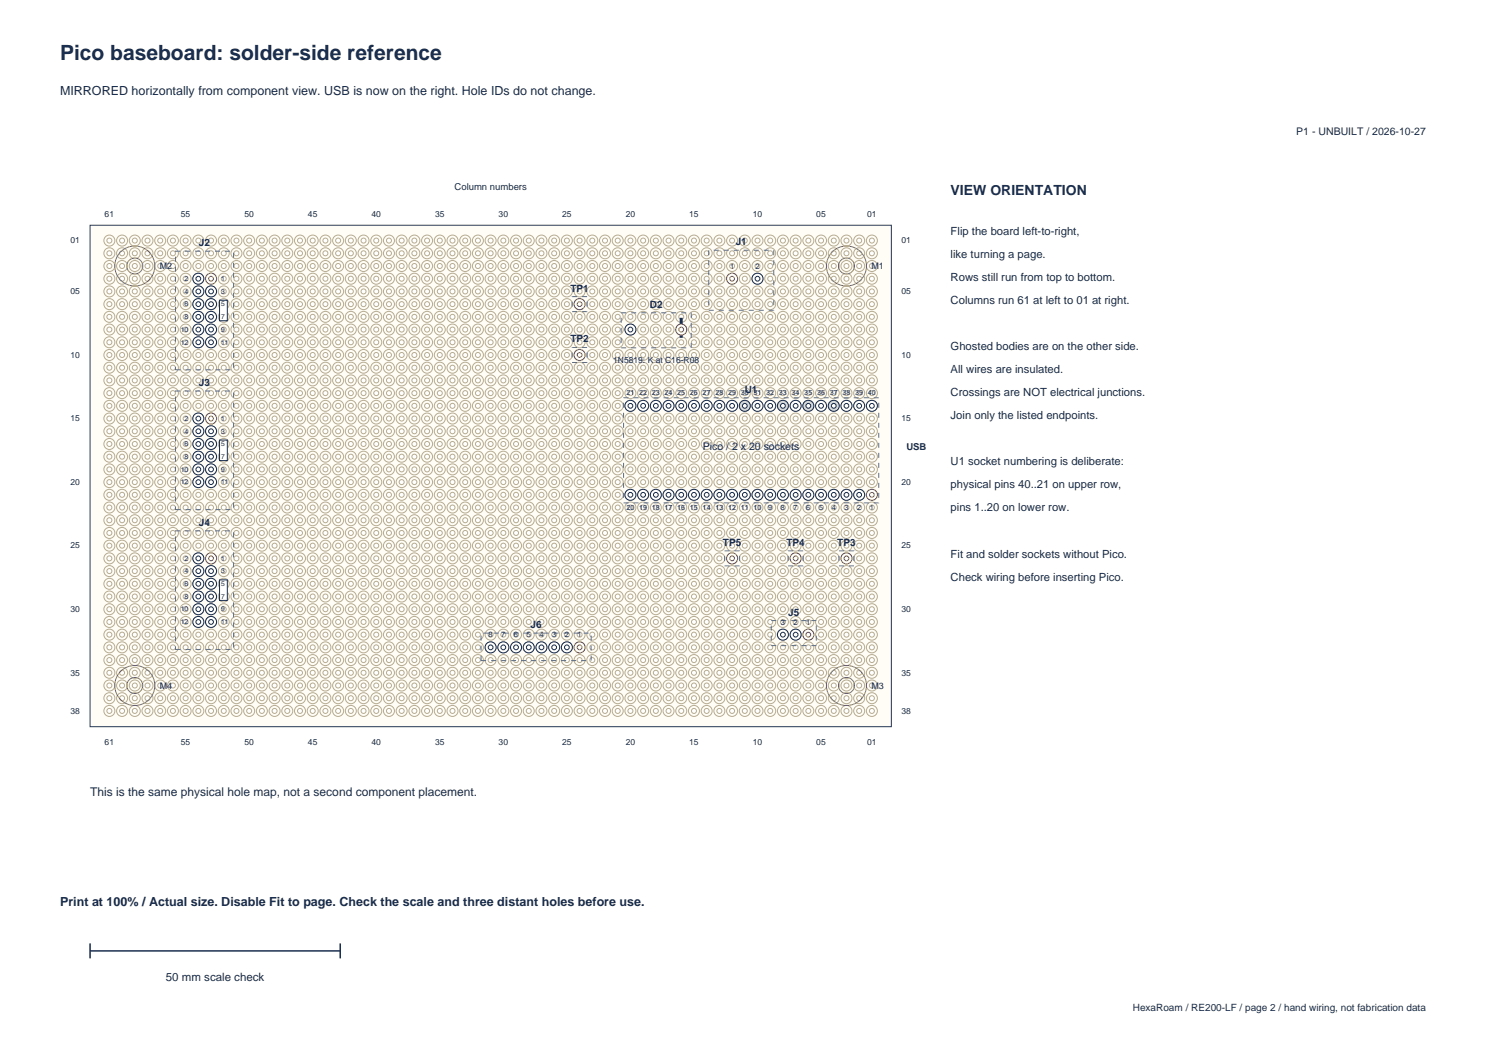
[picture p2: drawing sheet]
<svg xmlns="http://www.w3.org/2000/svg" width="297mm" height="210mm" viewBox="0 0 297 210" stroke-linecap="round" stroke-linejoin="round" font-family="sans-serif">
<defs><g id="words">
<text font-size="4.2" fill="#172b4d" x="12" y="12">Pico baseboard: solder-side reference</text>
<text font-size="2.8" fill="#172b4d" x="190" y="39">VIEW ORIENTATION</text>
<g font-size="2.5" fill="#172b4d">
<text x="12" y="19">MIRRORED horizontally from component view. USB is now on the right. Hole IDs do not change.</text>
<text x="12" y="181">Print at 100% / Actual size. Disable Fit to page. Check the scale and three distant holes before use.</text>
</g>
<text font-size="2.4" fill="#172b4d" x="18" y="159">This is the same physical hole map, not a second component placement.</text>
<g font-size="2.3" fill="#172b4d">
<text x="190" y="47">Flip the board left-to-right,</text>
<text x="190" y="51.6">like turning a page.</text>
<text x="190" y="56.2">Rows still run from top to bottom.</text>
<text x="190" y="60.8">Columns run 61 at left to 01 at right.</text>
<text x="190" y="70">Ghosted bodies are on the other side.</text>
<text x="190" y="74.6">All wires are insulated.</text>
<text x="190" y="79.2">Crossings are NOT electrical junctions.</text>
<text x="190" y="83.8">Join only the listed endpoints.</text>
<text x="190" y="93">U1 socket numbering is deliberate:</text>
<text x="190" y="97.6">physical pins 40..21 on upper row,</text>
<text x="190" y="102.2">pins 1..20 on lower row.</text>
<text x="190" y="111.4">Fit and solder sockets without Pico.</text>
<text x="190" y="116">Check wiring before inserting Pico.</text>
<text x="33.2" y="196">50 mm scale check</text>
</g>
<g font-size="2.1" fill="#172b4d">
<text x="259.1" y="27">P1 - UNBUILT / 2026-10-27</text>
<text x="140.5" y="90">Pico / 2 x 20 sockets</text>
</g>
<g font-size="2" fill="#172b4d">
<text x="39.8" y="49.2">J2</text>
<text x="147" y="49">J1</text>
<text x="114" y="58.3">TP1</text>
<text x="129.9" y="61.5">D2</text>
<text x="114" y="68.4">TP2</text>
<text x="39.8" y="77.1">J3</text>
<text x="148.9" y="78.5">U1</text>
<text x="39.8" y="105.1">J4</text>
<text x="144.5" y="109.1">TP5</text>
<text x="157.2" y="109.1">TP4</text>
<text x="167.3" y="109.1">TP3</text>
<text x="106" y="125.5">J6</text>
<text x="157.5" y="123">J5</text>
<text x="226.4" y="202">HexaRoam / RE200-LF / page 2 / hand wiring, not fabrication data</text>
</g>
<g font-size="1.9" fill="#172b4d">
<text x="90.8" y="38">Column numbers</text>
<text x="181.2" y="90">USB</text>
</g>
<g font-size="1.8" fill="#172b4d">
<text x="31.9" y="53.7">M2</text>
<text x="174.2" y="53.7">M1</text>
<text x="31.9" y="137.6">M4</text>
<text x="174.2" y="137.6">M3</text>
</g>
<g font-size="1.7" fill="#172b4d">
<text x="20.9" y="43.3">61</text>
<text x="36.2" y="43.3">55</text>
<text x="48.9" y="43.3">50</text>
<text x="61.6" y="43.3">45</text>
<text x="74.3" y="43.3">40</text>
<text x="87" y="43.3">35</text>
<text x="99.7" y="43.3">30</text>
<text x="112.4" y="43.3">25</text>
<text x="125.1" y="43.3">20</text>
<text x="137.8" y="43.3">15</text>
<text x="150.5" y="43.3">10</text>
<text x="163.2" y="43.3">05</text>
<text x="173.3" y="43.3">01</text>
<text x="14.1" y="48.6">01</text>
<text x="180.1" y="48.6">01</text>
<text x="14.1" y="58.8">05</text>
<text x="180.1" y="58.8">05</text>
<text x="14.1" y="71.5">10</text>
<text x="180.1" y="71.5">10</text>
<text x="122.6" y="72.5">1N5819: K at C16-R08</text>
<text x="14.1" y="84.2">15</text>
<text x="180.1" y="84.2">15</text>
<text x="14.1" y="96.9">20</text>
<text x="180.1" y="96.9">20</text>
<text x="14.1" y="109.6">25</text>
<text x="180.1" y="109.6">25</text>
<text x="14.1" y="122.3">30</text>
<text x="180.1" y="122.3">30</text>
<text x="14.1" y="135">35</text>
<text x="180.1" y="135">35</text>
<text x="14.1" y="142.6">38</text>
<text x="180.1" y="142.6">38</text>
<text x="20.9" y="148.8">61</text>
<text x="36.2" y="148.8">55</text>
<text x="48.9" y="148.8">50</text>
<text x="61.6" y="148.8">45</text>
<text x="74.3" y="148.8">40</text>
<text x="87" y="148.8">35</text>
<text x="99.7" y="148.8">30</text>
<text x="112.4" y="148.8">25</text>
<text x="125.1" y="148.8">20</text>
<text x="137.8" y="148.8">15</text>
<text x="150.5" y="148.8">10</text>
<text x="163.2" y="148.8">05</text>
<text x="173.3" y="148.8">01</text>
</g>
<g font-size="1.5" fill="#172b4d">
<text x="145.9" y="53.7">1</text>
<text x="151" y="53.7">2</text>
<text x="156.1" y="124.8">3</text>
<text x="158.6" y="124.8">2</text>
<text x="161.1" y="124.8">1</text>
<text x="97.6" y="127.3">8</text>
<text x="100.2" y="127.3">7</text>
<text x="102.7" y="127.3">6</text>
<text x="105.3" y="127.3">5</text>
<text x="107.8" y="127.3">4</text>
<text x="110.3" y="127.3">3</text>
<text x="112.9" y="127.3">2</text>
<text x="115.4" y="127.3">1</text>
</g>
<g font-size="1.4" fill="#172b4d">
<text x="36.9" y="56.1">2</text>
<text x="36.9" y="58.7">4</text>
<text x="44.2" y="56.1">1</text>
<text x="44.2" y="58.7">3</text>
<text x="36.9" y="61.2">6</text>
<text x="36.9" y="63.8">8</text>
<text x="44.2" y="61.2">5</text>
<text x="44.2" y="63.8">7</text>
<text x="36.1" y="66.3">10</text>
<text x="36.1" y="68.8">12</text>
<text x="44.2" y="66.3">9</text>
<text x="44.2" y="68.8">11</text>
<text x="125.2" y="79">21</text>
<text x="127.7" y="79">22</text>
<text x="130.3" y="79">23</text>
<text x="132.8" y="79">24</text>
<text x="135.4" y="79">25</text>
<text x="137.9" y="79">26</text>
<text x="140.4" y="79">27</text>
<text x="143" y="79">28</text>
<text x="145.5" y="79">29</text>
<text x="148.1" y="79">30</text>
<text x="150.6" y="79">31</text>
<text x="153.1" y="79">32</text>
<text x="155.7" y="79">33</text>
<text x="158.2" y="79">34</text>
<text x="160.8" y="79">35</text>
<text x="163.3" y="79">36</text>
<text x="165.8" y="79">37</text>
<text x="168.4" y="79">38</text>
<text x="170.9" y="79">39</text>
<text x="173.5" y="79">40</text>
<text x="36.9" y="84.1">2</text>
<text x="36.9" y="86.6">4</text>
<text x="36.9" y="89.2">6</text>
<text x="44.2" y="84.1">1</text>
<text x="44.2" y="86.6">3</text>
<text x="44.2" y="89.2">5</text>
<text x="36.1" y="94.2">10</text>
<text x="36.9" y="91.7">8</text>
<text x="44.2" y="91.7">7</text>
<text x="44.2" y="94.2">9</text>
<text x="36.1" y="96.8">12</text>
<text x="44.2" y="96.8">11</text>
<text x="125.2" y="101.9">20</text>
<text x="127.7" y="101.9">19</text>
<text x="130.3" y="101.9">18</text>
<text x="132.8" y="101.9">17</text>
<text x="135.4" y="101.9">16</text>
<text x="137.9" y="101.9">15</text>
<text x="140.4" y="101.9">14</text>
<text x="143" y="101.9">13</text>
<text x="145.5" y="101.9">12</text>
<text x="148.1" y="101.9">11</text>
<text x="150.6" y="101.9">10</text>
<text x="153.5" y="101.9">9</text>
<text x="156.1" y="101.9">8</text>
<text x="158.6" y="101.9">7</text>
<text x="161.2" y="101.9">6</text>
<text x="163.7" y="101.9">5</text>
<text x="166.2" y="101.9">4</text>
<text x="168.8" y="101.9">3</text>
<text x="171.3" y="101.9">2</text>
<text x="173.9" y="101.9">1</text>
<text x="36.9" y="112">2</text>
<text x="44.2" y="112">1</text>
<text x="36.9" y="114.6">4</text>
<text x="36.9" y="117.1">6</text>
<text x="36.9" y="119.6">8</text>
<text x="44.2" y="114.6">3</text>
<text x="44.2" y="117.1">5</text>
<text x="44.2" y="119.6">7</text>
<text x="36.1" y="122.2">10</text>
<text x="36.1" y="124.7">12</text>
<text x="44.2" y="122.2">9</text>
<text x="44.2" y="124.7">11</text>
</g>
</g></defs>
<path d="M18 45h160.2v100.2h-160.2z" fill-rule="evenodd" fill="#fffdf5" stroke="#243b53" stroke-width=".2"/>
<circle cx="174.3" cy="48.1" r="1.1" fill="none" stroke="#b6ab91" stroke-width=".2"/>
<circle cx="174.3" cy="48.1" r=".5" fill="#fff" stroke="#b6ab91" stroke-width=".2"/>
<circle cx="174.3" cy="50.6" r="1.1" fill="none" stroke="#b6ab91" stroke-width=".2"/>
<circle cx="174.3" cy="50.6" r=".5" fill="#fff" stroke="#b6ab91" stroke-width=".2"/>
<circle cx="174.3" cy="53.1" r="1.1" fill="none" stroke="#b6ab91" stroke-width=".2"/>
<circle cx="174.3" cy="53.1" r=".5" fill="#fff" stroke="#b6ab91" stroke-width=".2"/>
<circle cx="174.3" cy="55.7" r="1.1" fill="none" stroke="#b6ab91" stroke-width=".2"/>
<circle cx="174.3" cy="55.7" r=".5" fill="#fff" stroke="#b6ab91" stroke-width=".2"/>
<circle cx="174.3" cy="58.2" r="1.1" fill="none" stroke="#b6ab91" stroke-width=".2"/>
<circle cx="174.3" cy="58.2" r=".5" fill="#fff" stroke="#b6ab91" stroke-width=".2"/>
<circle cx="174.3" cy="60.8" r="1.1" fill="none" stroke="#b6ab91" stroke-width=".2"/>
<circle cx="174.3" cy="60.8" r=".5" fill="#fff" stroke="#b6ab91" stroke-width=".2"/>
<circle cx="174.3" cy="63.3" r="1.1" fill="none" stroke="#b6ab91" stroke-width=".2"/>
<circle cx="174.3" cy="63.3" r=".5" fill="#fff" stroke="#b6ab91" stroke-width=".2"/>
<circle cx="174.3" cy="65.8" r="1.1" fill="none" stroke="#b6ab91" stroke-width=".2"/>
<circle cx="174.3" cy="65.8" r=".5" fill="#fff" stroke="#b6ab91" stroke-width=".2"/>
<circle cx="174.3" cy="68.4" r="1.1" fill="none" stroke="#b6ab91" stroke-width=".2"/>
<circle cx="174.3" cy="68.4" r=".5" fill="#fff" stroke="#b6ab91" stroke-width=".2"/>
<circle cx="174.3" cy="70.9" r="1.1" fill="none" stroke="#b6ab91" stroke-width=".2"/>
<circle cx="174.3" cy="70.9" r=".5" fill="#fff" stroke="#b6ab91" stroke-width=".2"/>
<circle cx="174.3" cy="73.5" r="1.1" fill="none" stroke="#b6ab91" stroke-width=".2"/>
<circle cx="174.3" cy="73.5" r=".5" fill="#fff" stroke="#b6ab91" stroke-width=".2"/>
<circle cx="174.3" cy="76" r="1.1" fill="none" stroke="#b6ab91" stroke-width=".2"/>
<circle cx="174.3" cy="76" r=".5" fill="#fff" stroke="#b6ab91" stroke-width=".2"/>
<circle cx="174.3" cy="78.5" r="1.1" fill="none" stroke="#b6ab91" stroke-width=".2"/>
<circle cx="174.3" cy="78.5" r=".5" fill="#fff" stroke="#b6ab91" stroke-width=".2"/>
<circle cx="174.3" cy="81.1" r="1.1" fill="none" stroke="#b6ab91" stroke-width=".2"/>
<circle cx="174.3" cy="81.1" r=".5" fill="#fff" stroke="#b6ab91" stroke-width=".2"/>
<circle cx="174.3" cy="83.6" r="1.1" fill="none" stroke="#b6ab91" stroke-width=".2"/>
<circle cx="174.3" cy="83.6" r=".5" fill="#fff" stroke="#b6ab91" stroke-width=".2"/>
<circle cx="174.3" cy="86.2" r="1.1" fill="none" stroke="#b6ab91" stroke-width=".2"/>
<circle cx="174.3" cy="86.2" r=".5" fill="#fff" stroke="#b6ab91" stroke-width=".2"/>
<circle cx="174.3" cy="88.7" r="1.1" fill="none" stroke="#b6ab91" stroke-width=".2"/>
<circle cx="174.3" cy="88.7" r=".5" fill="#fff" stroke="#b6ab91" stroke-width=".2"/>
<circle cx="174.3" cy="91.2" r="1.1" fill="none" stroke="#b6ab91" stroke-width=".2"/>
<circle cx="174.3" cy="91.2" r=".5" fill="#fff" stroke="#b6ab91" stroke-width=".2"/>
<circle cx="174.3" cy="93.8" r="1.1" fill="none" stroke="#b6ab91" stroke-width=".2"/>
<circle cx="174.3" cy="93.8" r=".5" fill="#fff" stroke="#b6ab91" stroke-width=".2"/>
<circle cx="174.3" cy="96.3" r="1.1" fill="none" stroke="#b6ab91" stroke-width=".2"/>
<circle cx="174.3" cy="96.3" r=".5" fill="#fff" stroke="#b6ab91" stroke-width=".2"/>
<circle cx="174.3" cy="98.9" r="1.1" fill="none" stroke="#b6ab91" stroke-width=".2"/>
<circle cx="174.3" cy="98.9" r=".5" fill="#fff" stroke="#b6ab91" stroke-width=".2"/>
<circle cx="174.3" cy="101.4" r="1.1" fill="none" stroke="#b6ab91" stroke-width=".2"/>
<circle cx="174.3" cy="101.4" r=".5" fill="#fff" stroke="#b6ab91" stroke-width=".2"/>
<circle cx="174.3" cy="103.9" r="1.1" fill="none" stroke="#b6ab91" stroke-width=".2"/>
<circle cx="174.3" cy="103.9" r=".5" fill="#fff" stroke="#b6ab91" stroke-width=".2"/>
<circle cx="174.3" cy="106.5" r="1.1" fill="none" stroke="#b6ab91" stroke-width=".2"/>
<circle cx="174.3" cy="106.5" r=".5" fill="#fff" stroke="#b6ab91" stroke-width=".2"/>
<circle cx="174.3" cy="109" r="1.1" fill="none" stroke="#b6ab91" stroke-width=".2"/>
<circle cx="174.3" cy="109" r=".5" fill="#fff" stroke="#b6ab91" stroke-width=".2"/>
<circle cx="174.3" cy="111.6" r="1.1" fill="none" stroke="#b6ab91" stroke-width=".2"/>
<circle cx="174.3" cy="111.6" r=".5" fill="#fff" stroke="#b6ab91" stroke-width=".2"/>
<circle cx="174.3" cy="114.1" r="1.1" fill="none" stroke="#b6ab91" stroke-width=".2"/>
<circle cx="174.3" cy="114.1" r=".5" fill="#fff" stroke="#b6ab91" stroke-width=".2"/>
<circle cx="174.3" cy="116.6" r="1.1" fill="none" stroke="#b6ab91" stroke-width=".2"/>
<circle cx="174.3" cy="116.6" r=".5" fill="#fff" stroke="#b6ab91" stroke-width=".2"/>
<circle cx="174.3" cy="119.2" r="1.1" fill="none" stroke="#b6ab91" stroke-width=".2"/>
<circle cx="174.3" cy="119.2" r=".5" fill="#fff" stroke="#b6ab91" stroke-width=".2"/>
<circle cx="174.3" cy="121.7" r="1.1" fill="none" stroke="#b6ab91" stroke-width=".2"/>
<circle cx="174.3" cy="121.7" r=".5" fill="#fff" stroke="#b6ab91" stroke-width=".2"/>
<circle cx="174.3" cy="124.3" r="1.1" fill="none" stroke="#b6ab91" stroke-width=".2"/>
<circle cx="174.3" cy="124.3" r=".5" fill="#fff" stroke="#b6ab91" stroke-width=".2"/>
<circle cx="174.3" cy="126.8" r="1.1" fill="none" stroke="#b6ab91" stroke-width=".2"/>
<circle cx="174.3" cy="126.8" r=".5" fill="#fff" stroke="#b6ab91" stroke-width=".2"/>
<circle cx="174.3" cy="129.3" r="1.1" fill="none" stroke="#b6ab91" stroke-width=".2"/>
<circle cx="174.3" cy="129.3" r=".5" fill="#fff" stroke="#b6ab91" stroke-width=".2"/>
<circle cx="174.3" cy="131.9" r="1.1" fill="none" stroke="#b6ab91" stroke-width=".2"/>
<circle cx="174.3" cy="131.9" r=".5" fill="#fff" stroke="#b6ab91" stroke-width=".2"/>
<circle cx="174.3" cy="134.4" r="1.1" fill="none" stroke="#b6ab91" stroke-width=".2"/>
<circle cx="174.3" cy="134.4" r=".5" fill="#fff" stroke="#b6ab91" stroke-width=".2"/>
<circle cx="174.3" cy="137" r="1.1" fill="none" stroke="#b6ab91" stroke-width=".2"/>
<circle cx="174.3" cy="137" r=".5" fill="#fff" stroke="#b6ab91" stroke-width=".2"/>
<circle cx="174.3" cy="139.5" r="1.1" fill="none" stroke="#b6ab91" stroke-width=".2"/>
<circle cx="174.3" cy="139.5" r=".5" fill="#fff" stroke="#b6ab91" stroke-width=".2"/>
<circle cx="174.3" cy="142" r="1.1" fill="none" stroke="#b6ab91" stroke-width=".2"/>
<circle cx="174.3" cy="142" r=".5" fill="#fff" stroke="#b6ab91" stroke-width=".2"/>
<circle cx="171.7" cy="48.1" r="1.1" fill="none" stroke="#b6ab91" stroke-width=".2"/>
<circle cx="171.7" cy="48.1" r=".5" fill="#fff" stroke="#b6ab91" stroke-width=".2"/>
<circle cx="171.7" cy="50.6" r="1.1" fill="none" stroke="#b6ab91" stroke-width=".2"/>
<circle cx="171.7" cy="50.6" r=".5" fill="#fff" stroke="#b6ab91" stroke-width=".2"/>
<circle cx="171.7" cy="53.1" r="1.1" fill="none" stroke="#b6ab91" stroke-width=".2"/>
<circle cx="171.7" cy="53.1" r=".5" fill="#fff" stroke="#b6ab91" stroke-width=".2"/>
<circle cx="171.7" cy="55.7" r="1.1" fill="none" stroke="#b6ab91" stroke-width=".2"/>
<circle cx="171.7" cy="55.7" r=".5" fill="#fff" stroke="#b6ab91" stroke-width=".2"/>
<circle cx="171.7" cy="58.2" r="1.1" fill="none" stroke="#b6ab91" stroke-width=".2"/>
<circle cx="171.7" cy="58.2" r=".5" fill="#fff" stroke="#b6ab91" stroke-width=".2"/>
<circle cx="171.7" cy="60.8" r="1.1" fill="none" stroke="#b6ab91" stroke-width=".2"/>
<circle cx="171.7" cy="60.8" r=".5" fill="#fff" stroke="#b6ab91" stroke-width=".2"/>
<circle cx="171.7" cy="63.3" r="1.1" fill="none" stroke="#b6ab91" stroke-width=".2"/>
<circle cx="171.7" cy="63.3" r=".5" fill="#fff" stroke="#b6ab91" stroke-width=".2"/>
<circle cx="171.7" cy="65.8" r="1.1" fill="none" stroke="#b6ab91" stroke-width=".2"/>
<circle cx="171.7" cy="65.8" r=".5" fill="#fff" stroke="#b6ab91" stroke-width=".2"/>
<circle cx="171.7" cy="68.4" r="1.1" fill="none" stroke="#b6ab91" stroke-width=".2"/>
<circle cx="171.7" cy="68.4" r=".5" fill="#fff" stroke="#b6ab91" stroke-width=".2"/>
<circle cx="171.7" cy="70.9" r="1.1" fill="none" stroke="#b6ab91" stroke-width=".2"/>
<circle cx="171.7" cy="70.9" r=".5" fill="#fff" stroke="#b6ab91" stroke-width=".2"/>
<circle cx="171.7" cy="73.5" r="1.1" fill="none" stroke="#b6ab91" stroke-width=".2"/>
<circle cx="171.7" cy="73.5" r=".5" fill="#fff" stroke="#b6ab91" stroke-width=".2"/>
<circle cx="171.7" cy="76" r="1.1" fill="none" stroke="#b6ab91" stroke-width=".2"/>
<circle cx="171.7" cy="76" r=".5" fill="#fff" stroke="#b6ab91" stroke-width=".2"/>
<circle cx="171.7" cy="78.5" r="1.1" fill="none" stroke="#b6ab91" stroke-width=".2"/>
<circle cx="171.7" cy="78.5" r=".5" fill="#fff" stroke="#b6ab91" stroke-width=".2"/>
<circle cx="171.7" cy="81.1" r="1.1" fill="none" stroke="#b6ab91" stroke-width=".2"/>
<circle cx="171.7" cy="81.1" r=".5" fill="#fff" stroke="#b6ab91" stroke-width=".2"/>
<circle cx="171.7" cy="83.6" r="1.1" fill="none" stroke="#b6ab91" stroke-width=".2"/>
<circle cx="171.7" cy="83.6" r=".5" fill="#fff" stroke="#b6ab91" stroke-width=".2"/>
<circle cx="171.7" cy="86.2" r="1.1" fill="none" stroke="#b6ab91" stroke-width=".2"/>
<circle cx="171.7" cy="86.2" r=".5" fill="#fff" stroke="#b6ab91" stroke-width=".2"/>
<circle cx="171.7" cy="88.7" r="1.1" fill="none" stroke="#b6ab91" stroke-width=".2"/>
<circle cx="171.7" cy="88.7" r=".5" fill="#fff" stroke="#b6ab91" stroke-width=".2"/>
<circle cx="171.7" cy="91.2" r="1.1" fill="none" stroke="#b6ab91" stroke-width=".2"/>
<circle cx="171.7" cy="91.2" r=".5" fill="#fff" stroke="#b6ab91" stroke-width=".2"/>
<circle cx="171.7" cy="93.8" r="1.1" fill="none" stroke="#b6ab91" stroke-width=".2"/>
<circle cx="171.7" cy="93.8" r=".5" fill="#fff" stroke="#b6ab91" stroke-width=".2"/>
<circle cx="171.7" cy="96.3" r="1.1" fill="none" stroke="#b6ab91" stroke-width=".2"/>
<circle cx="171.7" cy="96.3" r=".5" fill="#fff" stroke="#b6ab91" stroke-width=".2"/>
<circle cx="171.7" cy="98.9" r="1.1" fill="none" stroke="#b6ab91" stroke-width=".2"/>
<circle cx="171.7" cy="98.9" r=".5" fill="#fff" stroke="#b6ab91" stroke-width=".2"/>
<circle cx="171.7" cy="101.4" r="1.1" fill="none" stroke="#b6ab91" stroke-width=".2"/>
<circle cx="171.7" cy="101.4" r=".5" fill="#fff" stroke="#b6ab91" stroke-width=".2"/>
<circle cx="171.7" cy="103.9" r="1.1" fill="none" stroke="#b6ab91" stroke-width=".2"/>
<circle cx="171.7" cy="103.9" r=".5" fill="#fff" stroke="#b6ab91" stroke-width=".2"/>
<circle cx="171.7" cy="106.5" r="1.1" fill="none" stroke="#b6ab91" stroke-width=".2"/>
<circle cx="171.7" cy="106.5" r=".5" fill="#fff" stroke="#b6ab91" stroke-width=".2"/>
<circle cx="171.7" cy="109" r="1.1" fill="none" stroke="#b6ab91" stroke-width=".2"/>
<circle cx="171.7" cy="109" r=".5" fill="#fff" stroke="#b6ab91" stroke-width=".2"/>
<circle cx="171.7" cy="111.6" r="1.1" fill="none" stroke="#b6ab91" stroke-width=".2"/>
<circle cx="171.7" cy="111.6" r=".5" fill="#fff" stroke="#b6ab91" stroke-width=".2"/>
<circle cx="171.7" cy="114.1" r="1.1" fill="none" stroke="#b6ab91" stroke-width=".2"/>
<circle cx="171.7" cy="114.1" r=".5" fill="#fff" stroke="#b6ab91" stroke-width=".2"/>
<circle cx="171.7" cy="116.6" r="1.1" fill="none" stroke="#b6ab91" stroke-width=".2"/>
<circle cx="171.7" cy="116.6" r=".5" fill="#fff" stroke="#b6ab91" stroke-width=".2"/>
<circle cx="171.7" cy="119.2" r="1.1" fill="none" stroke="#b6ab91" stroke-width=".2"/>
<circle cx="171.7" cy="119.2" r=".5" fill="#fff" stroke="#b6ab91" stroke-width=".2"/>
<circle cx="171.7" cy="121.7" r="1.1" fill="none" stroke="#b6ab91" stroke-width=".2"/>
<circle cx="171.7" cy="121.7" r=".5" fill="#fff" stroke="#b6ab91" stroke-width=".2"/>
<circle cx="171.7" cy="124.3" r="1.1" fill="none" stroke="#b6ab91" stroke-width=".2"/>
<circle cx="171.7" cy="124.3" r=".5" fill="#fff" stroke="#b6ab91" stroke-width=".2"/>
<circle cx="171.7" cy="126.8" r="1.1" fill="none" stroke="#b6ab91" stroke-width=".2"/>
<circle cx="171.7" cy="126.8" r=".5" fill="#fff" stroke="#b6ab91" stroke-width=".2"/>
<circle cx="171.7" cy="129.3" r="1.1" fill="none" stroke="#b6ab91" stroke-width=".2"/>
<circle cx="171.7" cy="129.3" r=".5" fill="#fff" stroke="#b6ab91" stroke-width=".2"/>
<circle cx="171.7" cy="131.9" r="1.1" fill="none" stroke="#b6ab91" stroke-width=".2"/>
<circle cx="171.7" cy="131.9" r=".5" fill="#fff" stroke="#b6ab91" stroke-width=".2"/>
<circle cx="171.7" cy="134.4" r="1.1" fill="none" stroke="#b6ab91" stroke-width=".2"/>
<circle cx="171.7" cy="134.4" r=".5" fill="#fff" stroke="#b6ab91" stroke-width=".2"/>
<circle cx="171.7" cy="137" r="1.1" fill="none" stroke="#b6ab91" stroke-width=".2"/>
<circle cx="171.7" cy="137" r=".5" fill="#fff" stroke="#b6ab91" stroke-width=".2"/>
<circle cx="171.7" cy="139.5" r="1.1" fill="none" stroke="#b6ab91" stroke-width=".2"/>
<circle cx="171.7" cy="139.5" r=".5" fill="#fff" stroke="#b6ab91" stroke-width=".2"/>
<circle cx="171.7" cy="142" r="1.1" fill="none" stroke="#b6ab91" stroke-width=".2"/>
<circle cx="171.7" cy="142" r=".5" fill="#fff" stroke="#b6ab91" stroke-width=".2"/>
<circle cx="169.2" cy="48.1" r="1.1" fill="none" stroke="#b6ab91" stroke-width=".2"/>
<circle cx="169.2" cy="48.1" r=".5" fill="#fff" stroke="#b6ab91" stroke-width=".2"/>
<circle cx="169.2" cy="50.6" r="1.1" fill="none" stroke="#b6ab91" stroke-width=".2"/>
<circle cx="169.2" cy="50.6" r=".5" fill="#fff" stroke="#b6ab91" stroke-width=".2"/>
<circle cx="169.2" cy="53.1" r="1.1" fill="none" stroke="#b6ab91" stroke-width=".2"/>
<circle cx="169.2" cy="53.1" r=".5" fill="#fff" stroke="#b6ab91" stroke-width=".2"/>
<circle cx="169.2" cy="55.7" r="1.1" fill="none" stroke="#b6ab91" stroke-width=".2"/>
<circle cx="169.2" cy="55.7" r=".5" fill="#fff" stroke="#b6ab91" stroke-width=".2"/>
<circle cx="169.2" cy="58.2" r="1.1" fill="none" stroke="#b6ab91" stroke-width=".2"/>
<circle cx="169.2" cy="58.2" r=".5" fill="#fff" stroke="#b6ab91" stroke-width=".2"/>
<circle cx="169.2" cy="60.8" r="1.1" fill="none" stroke="#b6ab91" stroke-width=".2"/>
<circle cx="169.2" cy="60.8" r=".5" fill="#fff" stroke="#b6ab91" stroke-width=".2"/>
<circle cx="169.2" cy="63.3" r="1.1" fill="none" stroke="#b6ab91" stroke-width=".2"/>
<circle cx="169.2" cy="63.3" r=".5" fill="#fff" stroke="#b6ab91" stroke-width=".2"/>
<circle cx="169.2" cy="65.8" r="1.1" fill="none" stroke="#b6ab91" stroke-width=".2"/>
<circle cx="169.2" cy="65.8" r=".5" fill="#fff" stroke="#b6ab91" stroke-width=".2"/>
<circle cx="169.2" cy="68.4" r="1.1" fill="none" stroke="#b6ab91" stroke-width=".2"/>
<circle cx="169.2" cy="68.4" r=".5" fill="#fff" stroke="#b6ab91" stroke-width=".2"/>
<circle cx="169.2" cy="70.9" r="1.1" fill="none" stroke="#b6ab91" stroke-width=".2"/>
<circle cx="169.2" cy="70.9" r=".5" fill="#fff" stroke="#b6ab91" stroke-width=".2"/>
<circle cx="169.2" cy="73.5" r="1.1" fill="none" stroke="#b6ab91" stroke-width=".2"/>
<circle cx="169.2" cy="73.5" r=".5" fill="#fff" stroke="#b6ab91" stroke-width=".2"/>
<circle cx="169.2" cy="76" r="1.1" fill="none" stroke="#b6ab91" stroke-width=".2"/>
<circle cx="169.2" cy="76" r=".5" fill="#fff" stroke="#b6ab91" stroke-width=".2"/>
<circle cx="169.2" cy="78.5" r="1.1" fill="none" stroke="#b6ab91" stroke-width=".2"/>
<circle cx="169.2" cy="78.5" r=".5" fill="#fff" stroke="#b6ab91" stroke-width=".2"/>
<circle cx="169.2" cy="81.1" r="1.1" fill="none" stroke="#b6ab91" stroke-width=".2"/>
<circle cx="169.2" cy="81.1" r=".5" fill="#fff" stroke="#b6ab91" stroke-width=".2"/>
<circle cx="169.2" cy="83.6" r="1.1" fill="none" stroke="#b6ab91" stroke-width=".2"/>
<circle cx="169.2" cy="83.6" r=".5" fill="#fff" stroke="#b6ab91" stroke-width=".2"/>
<circle cx="169.2" cy="86.2" r="1.1" fill="none" stroke="#b6ab91" stroke-width=".2"/>
<circle cx="169.2" cy="86.2" r=".5" fill="#fff" stroke="#b6ab91" stroke-width=".2"/>
<circle cx="169.2" cy="88.7" r="1.1" fill="none" stroke="#b6ab91" stroke-width=".2"/>
<circle cx="169.2" cy="88.7" r=".5" fill="#fff" stroke="#b6ab91" stroke-width=".2"/>
<circle cx="169.2" cy="91.2" r="1.1" fill="none" stroke="#b6ab91" stroke-width=".2"/>
<circle cx="169.2" cy="91.2" r=".5" fill="#fff" stroke="#b6ab91" stroke-width=".2"/>
<circle cx="169.2" cy="93.8" r="1.1" fill="none" stroke="#b6ab91" stroke-width=".2"/>
<circle cx="169.2" cy="93.8" r=".5" fill="#fff" stroke="#b6ab91" stroke-width=".2"/>
<circle cx="169.2" cy="96.3" r="1.1" fill="none" stroke="#b6ab91" stroke-width=".2"/>
<circle cx="169.2" cy="96.3" r=".5" fill="#fff" stroke="#b6ab91" stroke-width=".2"/>
<circle cx="169.2" cy="98.9" r="1.1" fill="none" stroke="#b6ab91" stroke-width=".2"/>
<circle cx="169.2" cy="98.9" r=".5" fill="#fff" stroke="#b6ab91" stroke-width=".2"/>
<circle cx="169.2" cy="101.4" r="1.1" fill="none" stroke="#b6ab91" stroke-width=".2"/>
<circle cx="169.2" cy="101.4" r=".5" fill="#fff" stroke="#b6ab91" stroke-width=".2"/>
<circle cx="169.2" cy="103.9" r="1.1" fill="none" stroke="#b6ab91" stroke-width=".2"/>
<circle cx="169.2" cy="103.9" r=".5" fill="#fff" stroke="#b6ab91" stroke-width=".2"/>
<circle cx="169.2" cy="106.5" r="1.1" fill="none" stroke="#b6ab91" stroke-width=".2"/>
<circle cx="169.2" cy="106.5" r=".5" fill="#fff" stroke="#b6ab91" stroke-width=".2"/>
<circle cx="169.2" cy="109" r="1.1" fill="none" stroke="#b6ab91" stroke-width=".2"/>
<circle cx="169.2" cy="109" r=".5" fill="#fff" stroke="#b6ab91" stroke-width=".2"/>
<circle cx="169.2" cy="111.6" r="1.1" fill="none" stroke="#b6ab91" stroke-width=".2"/>
<circle cx="169.2" cy="111.6" r=".5" fill="#fff" stroke="#b6ab91" stroke-width=".2"/>
<circle cx="169.2" cy="114.1" r="1.1" fill="none" stroke="#b6ab91" stroke-width=".2"/>
<circle cx="169.2" cy="114.1" r=".5" fill="#fff" stroke="#b6ab91" stroke-width=".2"/>
<circle cx="169.2" cy="116.6" r="1.1" fill="none" stroke="#b6ab91" stroke-width=".2"/>
<circle cx="169.2" cy="116.6" r=".5" fill="#fff" stroke="#b6ab91" stroke-width=".2"/>
<circle cx="169.2" cy="119.2" r="1.1" fill="none" stroke="#b6ab91" stroke-width=".2"/>
<circle cx="169.2" cy="119.2" r=".5" fill="#fff" stroke="#b6ab91" stroke-width=".2"/>
<circle cx="169.2" cy="121.7" r="1.1" fill="none" stroke="#b6ab91" stroke-width=".2"/>
<circle cx="169.2" cy="121.7" r=".5" fill="#fff" stroke="#b6ab91" stroke-width=".2"/>
<circle cx="169.2" cy="124.3" r="1.1" fill="none" stroke="#b6ab91" stroke-width=".2"/>
<circle cx="169.2" cy="124.3" r=".5" fill="#fff" stroke="#b6ab91" stroke-width=".2"/>
<circle cx="169.2" cy="126.8" r="1.1" fill="none" stroke="#b6ab91" stroke-width=".2"/>
<circle cx="169.2" cy="126.8" r=".5" fill="#fff" stroke="#b6ab91" stroke-width=".2"/>
<circle cx="169.2" cy="129.3" r="1.1" fill="none" stroke="#b6ab91" stroke-width=".2"/>
<circle cx="169.2" cy="129.3" r=".5" fill="#fff" stroke="#b6ab91" stroke-width=".2"/>
<circle cx="169.2" cy="131.9" r="1.1" fill="none" stroke="#b6ab91" stroke-width=".2"/>
<circle cx="169.2" cy="131.9" r=".5" fill="#fff" stroke="#b6ab91" stroke-width=".2"/>
<circle cx="169.2" cy="134.4" r="1.1" fill="none" stroke="#b6ab91" stroke-width=".2"/>
<circle cx="169.2" cy="134.4" r=".5" fill="#fff" stroke="#b6ab91" stroke-width=".2"/>
<circle cx="169.2" cy="137" r="1.1" fill="none" stroke="#b6ab91" stroke-width=".2"/>
<circle cx="169.2" cy="137" r=".5" fill="#fff" stroke="#b6ab91" stroke-width=".2"/>
<circle cx="169.2" cy="139.5" r="1.1" fill="none" stroke="#b6ab91" stroke-width=".2"/>
<circle cx="169.2" cy="139.5" r=".5" fill="#fff" stroke="#b6ab91" stroke-width=".2"/>
<circle cx="169.2" cy="142" r="1.1" fill="none" stroke="#b6ab91" stroke-width=".2"/>
<circle cx="169.2" cy="142" r=".5" fill="#fff" stroke="#b6ab91" stroke-width=".2"/>
<circle cx="166.6" cy="48.1" r="1.1" fill="none" stroke="#b6ab91" stroke-width=".2"/>
<circle cx="166.6" cy="48.1" r=".5" fill="#fff" stroke="#b6ab91" stroke-width=".2"/>
<circle cx="166.6" cy="50.6" r="1.1" fill="none" stroke="#b6ab91" stroke-width=".2"/>
<circle cx="166.6" cy="50.6" r=".5" fill="#fff" stroke="#b6ab91" stroke-width=".2"/>
<circle cx="166.6" cy="53.1" r="1.1" fill="none" stroke="#b6ab91" stroke-width=".2"/>
<circle cx="166.6" cy="53.1" r=".5" fill="#fff" stroke="#b6ab91" stroke-width=".2"/>
<circle cx="166.6" cy="55.7" r="1.1" fill="none" stroke="#b6ab91" stroke-width=".2"/>
<circle cx="166.6" cy="55.7" r=".5" fill="#fff" stroke="#b6ab91" stroke-width=".2"/>
<circle cx="166.6" cy="58.2" r="1.1" fill="none" stroke="#b6ab91" stroke-width=".2"/>
<circle cx="166.6" cy="58.2" r=".5" fill="#fff" stroke="#b6ab91" stroke-width=".2"/>
<circle cx="166.6" cy="60.8" r="1.1" fill="none" stroke="#b6ab91" stroke-width=".2"/>
<circle cx="166.6" cy="60.8" r=".5" fill="#fff" stroke="#b6ab91" stroke-width=".2"/>
<circle cx="166.6" cy="63.3" r="1.1" fill="none" stroke="#b6ab91" stroke-width=".2"/>
<circle cx="166.6" cy="63.3" r=".5" fill="#fff" stroke="#b6ab91" stroke-width=".2"/>
<circle cx="166.6" cy="65.8" r="1.1" fill="none" stroke="#b6ab91" stroke-width=".2"/>
<circle cx="166.6" cy="65.8" r=".5" fill="#fff" stroke="#b6ab91" stroke-width=".2"/>
<circle cx="166.6" cy="68.4" r="1.1" fill="none" stroke="#b6ab91" stroke-width=".2"/>
<circle cx="166.6" cy="68.4" r=".5" fill="#fff" stroke="#b6ab91" stroke-width=".2"/>
<circle cx="166.6" cy="70.9" r="1.1" fill="none" stroke="#b6ab91" stroke-width=".2"/>
<circle cx="166.6" cy="70.9" r=".5" fill="#fff" stroke="#b6ab91" stroke-width=".2"/>
<circle cx="166.6" cy="73.5" r="1.1" fill="none" stroke="#b6ab91" stroke-width=".2"/>
<circle cx="166.6" cy="73.5" r=".5" fill="#fff" stroke="#b6ab91" stroke-width=".2"/>
<circle cx="166.6" cy="76" r="1.1" fill="none" stroke="#b6ab91" stroke-width=".2"/>
<circle cx="166.6" cy="76" r=".5" fill="#fff" stroke="#b6ab91" stroke-width=".2"/>
<circle cx="166.6" cy="78.5" r="1.1" fill="none" stroke="#b6ab91" stroke-width=".2"/>
<circle cx="166.6" cy="78.5" r=".5" fill="#fff" stroke="#b6ab91" stroke-width=".2"/>
<circle cx="166.6" cy="81.1" r="1.1" fill="none" stroke="#b6ab91" stroke-width=".2"/>
<circle cx="166.6" cy="81.1" r=".5" fill="#fff" stroke="#b6ab91" stroke-width=".2"/>
<circle cx="166.6" cy="83.6" r="1.1" fill="none" stroke="#b6ab91" stroke-width=".2"/>
<circle cx="166.6" cy="83.6" r=".5" fill="#fff" stroke="#b6ab91" stroke-width=".2"/>
<circle cx="166.6" cy="86.2" r="1.1" fill="none" stroke="#b6ab91" stroke-width=".2"/>
<circle cx="166.6" cy="86.2" r=".5" fill="#fff" stroke="#b6ab91" stroke-width=".2"/>
<circle cx="166.6" cy="88.7" r="1.1" fill="none" stroke="#b6ab91" stroke-width=".2"/>
<circle cx="166.6" cy="88.7" r=".5" fill="#fff" stroke="#b6ab91" stroke-width=".2"/>
<circle cx="166.6" cy="91.2" r="1.1" fill="none" stroke="#b6ab91" stroke-width=".2"/>
<circle cx="166.6" cy="91.2" r=".5" fill="#fff" stroke="#b6ab91" stroke-width=".2"/>
<circle cx="166.6" cy="93.8" r="1.1" fill="none" stroke="#b6ab91" stroke-width=".2"/>
<circle cx="166.6" cy="93.8" r=".5" fill="#fff" stroke="#b6ab91" stroke-width=".2"/>
<circle cx="166.6" cy="96.3" r="1.1" fill="none" stroke="#b6ab91" stroke-width=".2"/>
<circle cx="166.6" cy="96.3" r=".5" fill="#fff" stroke="#b6ab91" stroke-width=".2"/>
<circle cx="166.6" cy="98.9" r="1.1" fill="none" stroke="#b6ab91" stroke-width=".2"/>
<circle cx="166.6" cy="98.9" r=".5" fill="#fff" stroke="#b6ab91" stroke-width=".2"/>
<circle cx="166.6" cy="101.4" r="1.1" fill="none" stroke="#b6ab91" stroke-width=".2"/>
<circle cx="166.6" cy="101.4" r=".5" fill="#fff" stroke="#b6ab91" stroke-width=".2"/>
<circle cx="166.6" cy="103.9" r="1.1" fill="none" stroke="#b6ab91" stroke-width=".2"/>
<circle cx="166.6" cy="103.9" r=".5" fill="#fff" stroke="#b6ab91" stroke-width=".2"/>
<circle cx="166.6" cy="106.5" r="1.1" fill="none" stroke="#b6ab91" stroke-width=".2"/>
<circle cx="166.6" cy="106.5" r=".5" fill="#fff" stroke="#b6ab91" stroke-width=".2"/>
<circle cx="166.6" cy="109" r="1.1" fill="none" stroke="#b6ab91" stroke-width=".2"/>
<circle cx="166.6" cy="109" r=".5" fill="#fff" stroke="#b6ab91" stroke-width=".2"/>
<circle cx="166.6" cy="111.6" r="1.1" fill="none" stroke="#b6ab91" stroke-width=".2"/>
<circle cx="166.6" cy="111.6" r=".5" fill="#fff" stroke="#b6ab91" stroke-width=".2"/>
<circle cx="166.6" cy="114.1" r="1.1" fill="none" stroke="#b6ab91" stroke-width=".2"/>
<circle cx="166.6" cy="114.1" r=".5" fill="#fff" stroke="#b6ab91" stroke-width=".2"/>
<circle cx="166.6" cy="116.6" r="1.1" fill="none" stroke="#b6ab91" stroke-width=".2"/>
<circle cx="166.6" cy="116.6" r=".5" fill="#fff" stroke="#b6ab91" stroke-width=".2"/>
<circle cx="166.6" cy="119.2" r="1.1" fill="none" stroke="#b6ab91" stroke-width=".2"/>
<circle cx="166.6" cy="119.2" r=".5" fill="#fff" stroke="#b6ab91" stroke-width=".2"/>
<circle cx="166.6" cy="121.7" r="1.1" fill="none" stroke="#b6ab91" stroke-width=".2"/>
<circle cx="166.6" cy="121.7" r=".5" fill="#fff" stroke="#b6ab91" stroke-width=".2"/>
<circle cx="166.6" cy="124.3" r="1.1" fill="none" stroke="#b6ab91" stroke-width=".2"/>
<circle cx="166.6" cy="124.3" r=".5" fill="#fff" stroke="#b6ab91" stroke-width=".2"/>
<circle cx="166.6" cy="126.8" r="1.1" fill="none" stroke="#b6ab91" stroke-width=".2"/>
<circle cx="166.6" cy="126.8" r=".5" fill="#fff" stroke="#b6ab91" stroke-width=".2"/>
<circle cx="166.6" cy="129.3" r="1.1" fill="none" stroke="#b6ab91" stroke-width=".2"/>
<circle cx="166.6" cy="129.3" r=".5" fill="#fff" stroke="#b6ab91" stroke-width=".2"/>
<circle cx="166.6" cy="131.9" r="1.1" fill="none" stroke="#b6ab91" stroke-width=".2"/>
<circle cx="166.6" cy="131.9" r=".5" fill="#fff" stroke="#b6ab91" stroke-width=".2"/>
<circle cx="166.6" cy="134.4" r="1.1" fill="none" stroke="#b6ab91" stroke-width=".2"/>
<circle cx="166.6" cy="134.4" r=".5" fill="#fff" stroke="#b6ab91" stroke-width=".2"/>
<circle cx="166.6" cy="137" r="1.1" fill="none" stroke="#b6ab91" stroke-width=".2"/>
<circle cx="166.6" cy="137" r=".5" fill="#fff" stroke="#b6ab91" stroke-width=".2"/>
<circle cx="166.6" cy="139.5" r="1.1" fill="none" stroke="#b6ab91" stroke-width=".2"/>
<circle cx="166.6" cy="139.5" r=".5" fill="#fff" stroke="#b6ab91" stroke-width=".2"/>
<circle cx="166.6" cy="142" r="1.1" fill="none" stroke="#b6ab91" stroke-width=".2"/>
<circle cx="166.6" cy="142" r=".5" fill="#fff" stroke="#b6ab91" stroke-width=".2"/>
<circle cx="164.1" cy="48.1" r="1.1" fill="none" stroke="#b6ab91" stroke-width=".2"/>
<circle cx="164.1" cy="48.1" r=".5" fill="#fff" stroke="#b6ab91" stroke-width=".2"/>
<circle cx="164.1" cy="50.6" r="1.1" fill="none" stroke="#b6ab91" stroke-width=".2"/>
<circle cx="164.1" cy="50.6" r=".5" fill="#fff" stroke="#b6ab91" stroke-width=".2"/>
<circle cx="164.1" cy="53.1" r="1.1" fill="none" stroke="#b6ab91" stroke-width=".2"/>
<circle cx="164.1" cy="53.1" r=".5" fill="#fff" stroke="#b6ab91" stroke-width=".2"/>
<circle cx="164.1" cy="55.7" r="1.1" fill="none" stroke="#b6ab91" stroke-width=".2"/>
<circle cx="164.1" cy="55.7" r=".5" fill="#fff" stroke="#b6ab91" stroke-width=".2"/>
<circle cx="164.1" cy="58.2" r="1.1" fill="none" stroke="#b6ab91" stroke-width=".2"/>
<circle cx="164.1" cy="58.2" r=".5" fill="#fff" stroke="#b6ab91" stroke-width=".2"/>
<circle cx="164.1" cy="60.8" r="1.1" fill="none" stroke="#b6ab91" stroke-width=".2"/>
<circle cx="164.1" cy="60.8" r=".5" fill="#fff" stroke="#b6ab91" stroke-width=".2"/>
<circle cx="164.1" cy="63.3" r="1.1" fill="none" stroke="#b6ab91" stroke-width=".2"/>
<circle cx="164.1" cy="63.3" r=".5" fill="#fff" stroke="#b6ab91" stroke-width=".2"/>
<circle cx="164.1" cy="65.8" r="1.1" fill="none" stroke="#b6ab91" stroke-width=".2"/>
<circle cx="164.1" cy="65.8" r=".5" fill="#fff" stroke="#b6ab91" stroke-width=".2"/>
<circle cx="164.1" cy="68.4" r="1.1" fill="none" stroke="#b6ab91" stroke-width=".2"/>
<circle cx="164.1" cy="68.4" r=".5" fill="#fff" stroke="#b6ab91" stroke-width=".2"/>
<circle cx="164.1" cy="70.9" r="1.1" fill="none" stroke="#b6ab91" stroke-width=".2"/>
<circle cx="164.1" cy="70.9" r=".5" fill="#fff" stroke="#b6ab91" stroke-width=".2"/>
<circle cx="164.1" cy="73.5" r="1.1" fill="none" stroke="#b6ab91" stroke-width=".2"/>
<circle cx="164.1" cy="73.5" r=".5" fill="#fff" stroke="#b6ab91" stroke-width=".2"/>
<circle cx="164.1" cy="76" r="1.1" fill="none" stroke="#b6ab91" stroke-width=".2"/>
<circle cx="164.1" cy="76" r=".5" fill="#fff" stroke="#b6ab91" stroke-width=".2"/>
<circle cx="164.1" cy="78.5" r="1.1" fill="none" stroke="#b6ab91" stroke-width=".2"/>
<circle cx="164.1" cy="78.5" r=".5" fill="#fff" stroke="#b6ab91" stroke-width=".2"/>
<circle cx="164.1" cy="81.1" r="1.1" fill="none" stroke="#b6ab91" stroke-width=".2"/>
<circle cx="164.1" cy="81.1" r=".5" fill="#fff" stroke="#b6ab91" stroke-width=".2"/>
<circle cx="164.1" cy="83.6" r="1.1" fill="none" stroke="#b6ab91" stroke-width=".2"/>
<circle cx="164.1" cy="83.6" r=".5" fill="#fff" stroke="#b6ab91" stroke-width=".2"/>
<circle cx="164.1" cy="86.2" r="1.1" fill="none" stroke="#b6ab91" stroke-width=".2"/>
<circle cx="164.1" cy="86.2" r=".5" fill="#fff" stroke="#b6ab91" stroke-width=".2"/>
<circle cx="164.1" cy="88.7" r="1.1" fill="none" stroke="#b6ab91" stroke-width=".2"/>
<circle cx="164.1" cy="88.7" r=".5" fill="#fff" stroke="#b6ab91" stroke-width=".2"/>
<circle cx="164.1" cy="91.2" r="1.1" fill="none" stroke="#b6ab91" stroke-width=".2"/>
<circle cx="164.1" cy="91.2" r=".5" fill="#fff" stroke="#b6ab91" stroke-width=".2"/>
<circle cx="164.1" cy="93.8" r="1.1" fill="none" stroke="#b6ab91" stroke-width=".2"/>
<circle cx="164.1" cy="93.8" r=".5" fill="#fff" stroke="#b6ab91" stroke-width=".2"/>
<circle cx="164.1" cy="96.3" r="1.1" fill="none" stroke="#b6ab91" stroke-width=".2"/>
<circle cx="164.1" cy="96.3" r=".5" fill="#fff" stroke="#b6ab91" stroke-width=".2"/>
<circle cx="164.1" cy="98.9" r="1.1" fill="none" stroke="#b6ab91" stroke-width=".2"/>
<circle cx="164.1" cy="98.9" r=".5" fill="#fff" stroke="#b6ab91" stroke-width=".2"/>
<circle cx="164.1" cy="101.4" r="1.1" fill="none" stroke="#b6ab91" stroke-width=".2"/>
<circle cx="164.1" cy="101.4" r=".5" fill="#fff" stroke="#b6ab91" stroke-width=".2"/>
<circle cx="164.1" cy="103.9" r="1.1" fill="none" stroke="#b6ab91" stroke-width=".2"/>
<circle cx="164.1" cy="103.9" r=".5" fill="#fff" stroke="#b6ab91" stroke-width=".2"/>
<circle cx="164.1" cy="106.5" r="1.1" fill="none" stroke="#b6ab91" stroke-width=".2"/>
<circle cx="164.1" cy="106.5" r=".5" fill="#fff" stroke="#b6ab91" stroke-width=".2"/>
<circle cx="164.1" cy="109" r="1.1" fill="none" stroke="#b6ab91" stroke-width=".2"/>
<circle cx="164.1" cy="109" r=".5" fill="#fff" stroke="#b6ab91" stroke-width=".2"/>
<circle cx="164.1" cy="111.6" r="1.1" fill="none" stroke="#b6ab91" stroke-width=".2"/>
<circle cx="164.1" cy="111.6" r=".5" fill="#fff" stroke="#b6ab91" stroke-width=".2"/>
<circle cx="164.1" cy="114.1" r="1.1" fill="none" stroke="#b6ab91" stroke-width=".2"/>
<circle cx="164.1" cy="114.1" r=".5" fill="#fff" stroke="#b6ab91" stroke-width=".2"/>
<circle cx="164.1" cy="116.6" r="1.1" fill="none" stroke="#b6ab91" stroke-width=".2"/>
<circle cx="164.1" cy="116.6" r=".5" fill="#fff" stroke="#b6ab91" stroke-width=".2"/>
<circle cx="164.1" cy="119.2" r="1.1" fill="none" stroke="#b6ab91" stroke-width=".2"/>
<circle cx="164.1" cy="119.2" r=".5" fill="#fff" stroke="#b6ab91" stroke-width=".2"/>
<circle cx="164.1" cy="121.7" r="1.1" fill="none" stroke="#b6ab91" stroke-width=".2"/>
<circle cx="164.1" cy="121.7" r=".5" fill="#fff" stroke="#b6ab91" stroke-width=".2"/>
<circle cx="164.1" cy="124.3" r="1.1" fill="none" stroke="#b6ab91" stroke-width=".2"/>
<circle cx="164.1" cy="124.3" r=".5" fill="#fff" stroke="#b6ab91" stroke-width=".2"/>
<circle cx="164.1" cy="126.8" r="1.1" fill="none" stroke="#b6ab91" stroke-width=".2"/>
<circle cx="164.1" cy="126.8" r=".5" fill="#fff" stroke="#b6ab91" stroke-width=".2"/>
<circle cx="164.1" cy="129.3" r="1.1" fill="none" stroke="#b6ab91" stroke-width=".2"/>
<circle cx="164.1" cy="129.3" r=".5" fill="#fff" stroke="#b6ab91" stroke-width=".2"/>
<circle cx="164.1" cy="131.9" r="1.1" fill="none" stroke="#b6ab91" stroke-width=".2"/>
<circle cx="164.1" cy="131.9" r=".5" fill="#fff" stroke="#b6ab91" stroke-width=".2"/>
<circle cx="164.1" cy="134.4" r="1.1" fill="none" stroke="#b6ab91" stroke-width=".2"/>
<circle cx="164.1" cy="134.4" r=".5" fill="#fff" stroke="#b6ab91" stroke-width=".2"/>
<circle cx="164.1" cy="137" r="1.1" fill="none" stroke="#b6ab91" stroke-width=".2"/>
<circle cx="164.1" cy="137" r=".5" fill="#fff" stroke="#b6ab91" stroke-width=".2"/>
<circle cx="164.1" cy="139.5" r="1.1" fill="none" stroke="#b6ab91" stroke-width=".2"/>
<circle cx="164.1" cy="139.5" r=".5" fill="#fff" stroke="#b6ab91" stroke-width=".2"/>
<circle cx="164.1" cy="142" r="1.1" fill="none" stroke="#b6ab91" stroke-width=".2"/>
<circle cx="164.1" cy="142" r=".5" fill="#fff" stroke="#b6ab91" stroke-width=".2"/>
<circle cx="161.6" cy="48.1" r="1.1" fill="none" stroke="#b6ab91" stroke-width=".2"/>
<circle cx="161.6" cy="48.1" r=".5" fill="#fff" stroke="#b6ab91" stroke-width=".2"/>
<circle cx="161.6" cy="50.6" r="1.1" fill="none" stroke="#b6ab91" stroke-width=".2"/>
<circle cx="161.6" cy="50.6" r=".5" fill="#fff" stroke="#b6ab91" stroke-width=".2"/>
<circle cx="161.6" cy="53.1" r="1.1" fill="none" stroke="#b6ab91" stroke-width=".2"/>
<circle cx="161.6" cy="53.1" r=".5" fill="#fff" stroke="#b6ab91" stroke-width=".2"/>
<circle cx="161.6" cy="55.7" r="1.1" fill="none" stroke="#b6ab91" stroke-width=".2"/>
<circle cx="161.6" cy="55.7" r=".5" fill="#fff" stroke="#b6ab91" stroke-width=".2"/>
<circle cx="161.6" cy="58.2" r="1.1" fill="none" stroke="#b6ab91" stroke-width=".2"/>
<circle cx="161.6" cy="58.2" r=".5" fill="#fff" stroke="#b6ab91" stroke-width=".2"/>
<circle cx="161.6" cy="60.8" r="1.1" fill="none" stroke="#b6ab91" stroke-width=".2"/>
<circle cx="161.6" cy="60.8" r=".5" fill="#fff" stroke="#b6ab91" stroke-width=".2"/>
<circle cx="161.6" cy="63.3" r="1.1" fill="none" stroke="#b6ab91" stroke-width=".2"/>
<circle cx="161.6" cy="63.3" r=".5" fill="#fff" stroke="#b6ab91" stroke-width=".2"/>
<circle cx="161.6" cy="65.8" r="1.1" fill="none" stroke="#b6ab91" stroke-width=".2"/>
<circle cx="161.6" cy="65.8" r=".5" fill="#fff" stroke="#b6ab91" stroke-width=".2"/>
<circle cx="161.6" cy="68.4" r="1.1" fill="none" stroke="#b6ab91" stroke-width=".2"/>
<circle cx="161.6" cy="68.4" r=".5" fill="#fff" stroke="#b6ab91" stroke-width=".2"/>
<circle cx="161.6" cy="70.9" r="1.1" fill="none" stroke="#b6ab91" stroke-width=".2"/>
<circle cx="161.6" cy="70.9" r=".5" fill="#fff" stroke="#b6ab91" stroke-width=".2"/>
<circle cx="161.6" cy="73.5" r="1.1" fill="none" stroke="#b6ab91" stroke-width=".2"/>
<circle cx="161.6" cy="73.5" r=".5" fill="#fff" stroke="#b6ab91" stroke-width=".2"/>
<circle cx="161.6" cy="76" r="1.1" fill="none" stroke="#b6ab91" stroke-width=".2"/>
<circle cx="161.6" cy="76" r=".5" fill="#fff" stroke="#b6ab91" stroke-width=".2"/>
<circle cx="161.6" cy="78.5" r="1.1" fill="none" stroke="#b6ab91" stroke-width=".2"/>
<circle cx="161.6" cy="78.5" r=".5" fill="#fff" stroke="#b6ab91" stroke-width=".2"/>
<circle cx="161.6" cy="81.1" r="1.1" fill="none" stroke="#b6ab91" stroke-width=".2"/>
<circle cx="161.6" cy="81.1" r=".5" fill="#fff" stroke="#b6ab91" stroke-width=".2"/>
<circle cx="161.6" cy="83.6" r="1.1" fill="none" stroke="#b6ab91" stroke-width=".2"/>
<circle cx="161.6" cy="83.6" r=".5" fill="#fff" stroke="#b6ab91" stroke-width=".2"/>
<circle cx="161.6" cy="86.2" r="1.1" fill="none" stroke="#b6ab91" stroke-width=".2"/>
<circle cx="161.6" cy="86.2" r=".5" fill="#fff" stroke="#b6ab91" stroke-width=".2"/>
<circle cx="161.6" cy="88.7" r="1.1" fill="none" stroke="#b6ab91" stroke-width=".2"/>
<circle cx="161.6" cy="88.7" r=".5" fill="#fff" stroke="#b6ab91" stroke-width=".2"/>
<circle cx="161.6" cy="91.2" r="1.1" fill="none" stroke="#b6ab91" stroke-width=".2"/>
<circle cx="161.6" cy="91.2" r=".5" fill="#fff" stroke="#b6ab91" stroke-width=".2"/>
<circle cx="161.6" cy="93.8" r="1.1" fill="none" stroke="#b6ab91" stroke-width=".2"/>
<circle cx="161.6" cy="93.8" r=".5" fill="#fff" stroke="#b6ab91" stroke-width=".2"/>
<circle cx="161.6" cy="96.3" r="1.1" fill="none" stroke="#b6ab91" stroke-width=".2"/>
<circle cx="161.6" cy="96.3" r=".5" fill="#fff" stroke="#b6ab91" stroke-width=".2"/>
<circle cx="161.6" cy="98.9" r="1.1" fill="none" stroke="#b6ab91" stroke-width=".2"/>
<circle cx="161.6" cy="98.9" r=".5" fill="#fff" stroke="#b6ab91" stroke-width=".2"/>
<circle cx="161.6" cy="101.4" r="1.1" fill="none" stroke="#b6ab91" stroke-width=".2"/>
<circle cx="161.6" cy="101.4" r=".5" fill="#fff" stroke="#b6ab91" stroke-width=".2"/>
<circle cx="161.6" cy="103.9" r="1.1" fill="none" stroke="#b6ab91" stroke-width=".2"/>
<circle cx="161.6" cy="103.9" r=".5" fill="#fff" stroke="#b6ab91" stroke-width=".2"/>
<circle cx="161.6" cy="106.5" r="1.1" fill="none" stroke="#b6ab91" stroke-width=".2"/>
<circle cx="161.6" cy="106.5" r=".5" fill="#fff" stroke="#b6ab91" stroke-width=".2"/>
<circle cx="161.6" cy="109" r="1.1" fill="none" stroke="#b6ab91" stroke-width=".2"/>
<circle cx="161.6" cy="109" r=".5" fill="#fff" stroke="#b6ab91" stroke-width=".2"/>
<circle cx="161.6" cy="111.6" r="1.1" fill="none" stroke="#b6ab91" stroke-width=".2"/>
<circle cx="161.6" cy="111.6" r=".5" fill="#fff" stroke="#b6ab91" stroke-width=".2"/>
<circle cx="161.6" cy="114.1" r="1.1" fill="none" stroke="#b6ab91" stroke-width=".2"/>
<circle cx="161.6" cy="114.1" r=".5" fill="#fff" stroke="#b6ab91" stroke-width=".2"/>
<circle cx="161.6" cy="116.6" r="1.1" fill="none" stroke="#b6ab91" stroke-width=".2"/>
<circle cx="161.6" cy="116.6" r=".5" fill="#fff" stroke="#b6ab91" stroke-width=".2"/>
<circle cx="161.6" cy="119.2" r="1.1" fill="none" stroke="#b6ab91" stroke-width=".2"/>
<circle cx="161.6" cy="119.2" r=".5" fill="#fff" stroke="#b6ab91" stroke-width=".2"/>
<circle cx="161.6" cy="121.7" r="1.1" fill="none" stroke="#b6ab91" stroke-width=".2"/>
<circle cx="161.6" cy="121.7" r=".5" fill="#fff" stroke="#b6ab91" stroke-width=".2"/>
<circle cx="161.6" cy="124.3" r="1.1" fill="none" stroke="#b6ab91" stroke-width=".2"/>
<circle cx="161.6" cy="124.3" r=".5" fill="#fff" stroke="#b6ab91" stroke-width=".2"/>
<circle cx="161.6" cy="126.8" r="1.1" fill="none" stroke="#b6ab91" stroke-width=".2"/>
<circle cx="161.6" cy="126.8" r=".5" fill="#fff" stroke="#b6ab91" stroke-width=".2"/>
<circle cx="161.6" cy="129.3" r="1.1" fill="none" stroke="#b6ab91" stroke-width=".2"/>
<circle cx="161.6" cy="129.3" r=".5" fill="#fff" stroke="#b6ab91" stroke-width=".2"/>
<circle cx="161.6" cy="131.9" r="1.1" fill="none" stroke="#b6ab91" stroke-width=".2"/>
<circle cx="161.6" cy="131.9" r=".5" fill="#fff" stroke="#b6ab91" stroke-width=".2"/>
<circle cx="161.6" cy="134.4" r="1.1" fill="none" stroke="#b6ab91" stroke-width=".2"/>
<circle cx="161.6" cy="134.4" r=".5" fill="#fff" stroke="#b6ab91" stroke-width=".2"/>
<circle cx="161.6" cy="137" r="1.1" fill="none" stroke="#b6ab91" stroke-width=".2"/>
<circle cx="161.6" cy="137" r=".5" fill="#fff" stroke="#b6ab91" stroke-width=".2"/>
<circle cx="161.6" cy="139.5" r="1.1" fill="none" stroke="#b6ab91" stroke-width=".2"/>
<circle cx="161.6" cy="139.5" r=".5" fill="#fff" stroke="#b6ab91" stroke-width=".2"/>
<circle cx="161.6" cy="142" r="1.1" fill="none" stroke="#b6ab91" stroke-width=".2"/>
<circle cx="161.6" cy="142" r=".5" fill="#fff" stroke="#b6ab91" stroke-width=".2"/>
<circle cx="159" cy="48.1" r="1.1" fill="none" stroke="#b6ab91" stroke-width=".2"/>
<circle cx="159" cy="48.1" r=".5" fill="#fff" stroke="#b6ab91" stroke-width=".2"/>
<circle cx="159" cy="50.6" r="1.1" fill="none" stroke="#b6ab91" stroke-width=".2"/>
<circle cx="159" cy="50.6" r=".5" fill="#fff" stroke="#b6ab91" stroke-width=".2"/>
<circle cx="159" cy="53.1" r="1.1" fill="none" stroke="#b6ab91" stroke-width=".2"/>
<circle cx="159" cy="53.1" r=".5" fill="#fff" stroke="#b6ab91" stroke-width=".2"/>
<circle cx="159" cy="55.7" r="1.1" fill="none" stroke="#b6ab91" stroke-width=".2"/>
<circle cx="159" cy="55.7" r=".5" fill="#fff" stroke="#b6ab91" stroke-width=".2"/>
<circle cx="159" cy="58.2" r="1.1" fill="none" stroke="#b6ab91" stroke-width=".2"/>
<circle cx="159" cy="58.2" r=".5" fill="#fff" stroke="#b6ab91" stroke-width=".2"/>
<circle cx="159" cy="60.8" r="1.1" fill="none" stroke="#b6ab91" stroke-width=".2"/>
<circle cx="159" cy="60.8" r=".5" fill="#fff" stroke="#b6ab91" stroke-width=".2"/>
<circle cx="159" cy="63.3" r="1.1" fill="none" stroke="#b6ab91" stroke-width=".2"/>
<circle cx="159" cy="63.3" r=".5" fill="#fff" stroke="#b6ab91" stroke-width=".2"/>
<circle cx="159" cy="65.8" r="1.1" fill="none" stroke="#b6ab91" stroke-width=".2"/>
<circle cx="159" cy="65.8" r=".5" fill="#fff" stroke="#b6ab91" stroke-width=".2"/>
<circle cx="159" cy="68.4" r="1.1" fill="none" stroke="#b6ab91" stroke-width=".2"/>
<circle cx="159" cy="68.4" r=".5" fill="#fff" stroke="#b6ab91" stroke-width=".2"/>
<circle cx="159" cy="70.9" r="1.1" fill="none" stroke="#b6ab91" stroke-width=".2"/>
<circle cx="159" cy="70.9" r=".5" fill="#fff" stroke="#b6ab91" stroke-width=".2"/>
<circle cx="159" cy="73.5" r="1.1" fill="none" stroke="#b6ab91" stroke-width=".2"/>
<circle cx="159" cy="73.5" r=".5" fill="#fff" stroke="#b6ab91" stroke-width=".2"/>
<circle cx="159" cy="76" r="1.1" fill="none" stroke="#b6ab91" stroke-width=".2"/>
<circle cx="159" cy="76" r=".5" fill="#fff" stroke="#b6ab91" stroke-width=".2"/>
<circle cx="159" cy="78.5" r="1.1" fill="none" stroke="#b6ab91" stroke-width=".2"/>
<circle cx="159" cy="78.5" r=".5" fill="#fff" stroke="#b6ab91" stroke-width=".2"/>
<circle cx="159" cy="81.1" r="1.1" fill="none" stroke="#b6ab91" stroke-width=".2"/>
<circle cx="159" cy="81.1" r=".5" fill="#fff" stroke="#b6ab91" stroke-width=".2"/>
<circle cx="159" cy="83.6" r="1.1" fill="none" stroke="#b6ab91" stroke-width=".2"/>
<circle cx="159" cy="83.6" r=".5" fill="#fff" stroke="#b6ab91" stroke-width=".2"/>
<circle cx="159" cy="86.2" r="1.1" fill="none" stroke="#b6ab91" stroke-width=".2"/>
<circle cx="159" cy="86.2" r=".5" fill="#fff" stroke="#b6ab91" stroke-width=".2"/>
<circle cx="159" cy="88.7" r="1.1" fill="none" stroke="#b6ab91" stroke-width=".2"/>
<circle cx="159" cy="88.7" r=".5" fill="#fff" stroke="#b6ab91" stroke-width=".2"/>
<circle cx="159" cy="91.2" r="1.1" fill="none" stroke="#b6ab91" stroke-width=".2"/>
<circle cx="159" cy="91.2" r=".5" fill="#fff" stroke="#b6ab91" stroke-width=".2"/>
<circle cx="159" cy="93.8" r="1.1" fill="none" stroke="#b6ab91" stroke-width=".2"/>
<circle cx="159" cy="93.8" r=".5" fill="#fff" stroke="#b6ab91" stroke-width=".2"/>
<circle cx="159" cy="96.3" r="1.1" fill="none" stroke="#b6ab91" stroke-width=".2"/>
<circle cx="159" cy="96.3" r=".5" fill="#fff" stroke="#b6ab91" stroke-width=".2"/>
<circle cx="159" cy="98.9" r="1.1" fill="none" stroke="#b6ab91" stroke-width=".2"/>
<circle cx="159" cy="98.9" r=".5" fill="#fff" stroke="#b6ab91" stroke-width=".2"/>
<circle cx="159" cy="101.4" r="1.1" fill="none" stroke="#b6ab91" stroke-width=".2"/>
<circle cx="159" cy="101.4" r=".5" fill="#fff" stroke="#b6ab91" stroke-width=".2"/>
<circle cx="159" cy="103.9" r="1.1" fill="none" stroke="#b6ab91" stroke-width=".2"/>
<circle cx="159" cy="103.9" r=".5" fill="#fff" stroke="#b6ab91" stroke-width=".2"/>
<circle cx="159" cy="106.5" r="1.1" fill="none" stroke="#b6ab91" stroke-width=".2"/>
<circle cx="159" cy="106.5" r=".5" fill="#fff" stroke="#b6ab91" stroke-width=".2"/>
<circle cx="159" cy="109" r="1.1" fill="none" stroke="#b6ab91" stroke-width=".2"/>
<circle cx="159" cy="109" r=".5" fill="#fff" stroke="#b6ab91" stroke-width=".2"/>
<circle cx="159" cy="111.6" r="1.1" fill="none" stroke="#b6ab91" stroke-width=".2"/>
<circle cx="159" cy="111.6" r=".5" fill="#fff" stroke="#b6ab91" stroke-width=".2"/>
<circle cx="159" cy="114.1" r="1.1" fill="none" stroke="#b6ab91" stroke-width=".2"/>
<circle cx="159" cy="114.1" r=".5" fill="#fff" stroke="#b6ab91" stroke-width=".2"/>
<circle cx="159" cy="116.6" r="1.1" fill="none" stroke="#b6ab91" stroke-width=".2"/>
<circle cx="159" cy="116.6" r=".5" fill="#fff" stroke="#b6ab91" stroke-width=".2"/>
<circle cx="159" cy="119.2" r="1.1" fill="none" stroke="#b6ab91" stroke-width=".2"/>
<circle cx="159" cy="119.2" r=".5" fill="#fff" stroke="#b6ab91" stroke-width=".2"/>
<circle cx="159" cy="121.7" r="1.1" fill="none" stroke="#b6ab91" stroke-width=".2"/>
<circle cx="159" cy="121.7" r=".5" fill="#fff" stroke="#b6ab91" stroke-width=".2"/>
<circle cx="159" cy="124.3" r="1.1" fill="none" stroke="#b6ab91" stroke-width=".2"/>
<circle cx="159" cy="124.3" r=".5" fill="#fff" stroke="#b6ab91" stroke-width=".2"/>
<circle cx="159" cy="126.8" r="1.1" fill="none" stroke="#b6ab91" stroke-width=".2"/>
<circle cx="159" cy="126.8" r=".5" fill="#fff" stroke="#b6ab91" stroke-width=".2"/>
<circle cx="159" cy="129.3" r="1.1" fill="none" stroke="#b6ab91" stroke-width=".2"/>
<circle cx="159" cy="129.3" r=".5" fill="#fff" stroke="#b6ab91" stroke-width=".2"/>
<circle cx="159" cy="131.9" r="1.1" fill="none" stroke="#b6ab91" stroke-width=".2"/>
<circle cx="159" cy="131.9" r=".5" fill="#fff" stroke="#b6ab91" stroke-width=".2"/>
<circle cx="159" cy="134.4" r="1.1" fill="none" stroke="#b6ab91" stroke-width=".2"/>
<circle cx="159" cy="134.4" r=".5" fill="#fff" stroke="#b6ab91" stroke-width=".2"/>
<circle cx="159" cy="137" r="1.1" fill="none" stroke="#b6ab91" stroke-width=".2"/>
<circle cx="159" cy="137" r=".5" fill="#fff" stroke="#b6ab91" stroke-width=".2"/>
<circle cx="159" cy="139.5" r="1.1" fill="none" stroke="#b6ab91" stroke-width=".2"/>
<circle cx="159" cy="139.5" r=".5" fill="#fff" stroke="#b6ab91" stroke-width=".2"/>
<circle cx="159" cy="142" r="1.1" fill="none" stroke="#b6ab91" stroke-width=".2"/>
<circle cx="159" cy="142" r=".5" fill="#fff" stroke="#b6ab91" stroke-width=".2"/>
<circle cx="156.5" cy="48.1" r="1.1" fill="none" stroke="#b6ab91" stroke-width=".2"/>
<circle cx="156.5" cy="48.1" r=".5" fill="#fff" stroke="#b6ab91" stroke-width=".2"/>
<circle cx="156.5" cy="50.6" r="1.1" fill="none" stroke="#b6ab91" stroke-width=".2"/>
<circle cx="156.5" cy="50.6" r=".5" fill="#fff" stroke="#b6ab91" stroke-width=".2"/>
<circle cx="156.5" cy="53.1" r="1.1" fill="none" stroke="#b6ab91" stroke-width=".2"/>
<circle cx="156.5" cy="53.1" r=".5" fill="#fff" stroke="#b6ab91" stroke-width=".2"/>
<circle cx="156.5" cy="55.7" r="1.1" fill="none" stroke="#b6ab91" stroke-width=".2"/>
<circle cx="156.5" cy="55.7" r=".5" fill="#fff" stroke="#b6ab91" stroke-width=".2"/>
<circle cx="156.5" cy="58.2" r="1.1" fill="none" stroke="#b6ab91" stroke-width=".2"/>
<circle cx="156.5" cy="58.2" r=".5" fill="#fff" stroke="#b6ab91" stroke-width=".2"/>
<circle cx="156.5" cy="60.8" r="1.1" fill="none" stroke="#b6ab91" stroke-width=".2"/>
<circle cx="156.5" cy="60.8" r=".5" fill="#fff" stroke="#b6ab91" stroke-width=".2"/>
<circle cx="156.5" cy="63.3" r="1.1" fill="none" stroke="#b6ab91" stroke-width=".2"/>
<circle cx="156.5" cy="63.3" r=".5" fill="#fff" stroke="#b6ab91" stroke-width=".2"/>
<circle cx="156.5" cy="65.8" r="1.1" fill="none" stroke="#b6ab91" stroke-width=".2"/>
<circle cx="156.5" cy="65.8" r=".5" fill="#fff" stroke="#b6ab91" stroke-width=".2"/>
<circle cx="156.5" cy="68.4" r="1.1" fill="none" stroke="#b6ab91" stroke-width=".2"/>
<circle cx="156.5" cy="68.4" r=".5" fill="#fff" stroke="#b6ab91" stroke-width=".2"/>
<circle cx="156.5" cy="70.9" r="1.1" fill="none" stroke="#b6ab91" stroke-width=".2"/>
<circle cx="156.5" cy="70.9" r=".5" fill="#fff" stroke="#b6ab91" stroke-width=".2"/>
<circle cx="156.5" cy="73.5" r="1.1" fill="none" stroke="#b6ab91" stroke-width=".2"/>
<circle cx="156.5" cy="73.5" r=".5" fill="#fff" stroke="#b6ab91" stroke-width=".2"/>
<circle cx="156.5" cy="76" r="1.1" fill="none" stroke="#b6ab91" stroke-width=".2"/>
<circle cx="156.5" cy="76" r=".5" fill="#fff" stroke="#b6ab91" stroke-width=".2"/>
<circle cx="156.5" cy="78.5" r="1.1" fill="none" stroke="#b6ab91" stroke-width=".2"/>
<circle cx="156.5" cy="78.5" r=".5" fill="#fff" stroke="#b6ab91" stroke-width=".2"/>
<circle cx="156.5" cy="81.1" r="1.1" fill="none" stroke="#b6ab91" stroke-width=".2"/>
<circle cx="156.5" cy="81.1" r=".5" fill="#fff" stroke="#b6ab91" stroke-width=".2"/>
<circle cx="156.5" cy="83.6" r="1.1" fill="none" stroke="#b6ab91" stroke-width=".2"/>
<circle cx="156.5" cy="83.6" r=".5" fill="#fff" stroke="#b6ab91" stroke-width=".2"/>
<circle cx="156.5" cy="86.2" r="1.1" fill="none" stroke="#b6ab91" stroke-width=".2"/>
<circle cx="156.5" cy="86.2" r=".5" fill="#fff" stroke="#b6ab91" stroke-width=".2"/>
<circle cx="156.5" cy="88.7" r="1.1" fill="none" stroke="#b6ab91" stroke-width=".2"/>
<circle cx="156.5" cy="88.7" r=".5" fill="#fff" stroke="#b6ab91" stroke-width=".2"/>
<circle cx="156.5" cy="91.2" r="1.1" fill="none" stroke="#b6ab91" stroke-width=".2"/>
<circle cx="156.5" cy="91.2" r=".5" fill="#fff" stroke="#b6ab91" stroke-width=".2"/>
<circle cx="156.5" cy="93.8" r="1.1" fill="none" stroke="#b6ab91" stroke-width=".2"/>
<circle cx="156.5" cy="93.8" r=".5" fill="#fff" stroke="#b6ab91" stroke-width=".2"/>
<circle cx="156.5" cy="96.3" r="1.1" fill="none" stroke="#b6ab91" stroke-width=".2"/>
<circle cx="156.5" cy="96.3" r=".5" fill="#fff" stroke="#b6ab91" stroke-width=".2"/>
<circle cx="156.5" cy="98.9" r="1.1" fill="none" stroke="#b6ab91" stroke-width=".2"/>
<circle cx="156.5" cy="98.9" r=".5" fill="#fff" stroke="#b6ab91" stroke-width=".2"/>
<circle cx="156.5" cy="101.4" r="1.1" fill="none" stroke="#b6ab91" stroke-width=".2"/>
<circle cx="156.5" cy="101.4" r=".5" fill="#fff" stroke="#b6ab91" stroke-width=".2"/>
<circle cx="156.5" cy="103.9" r="1.1" fill="none" stroke="#b6ab91" stroke-width=".2"/>
<circle cx="156.5" cy="103.9" r=".5" fill="#fff" stroke="#b6ab91" stroke-width=".2"/>
<circle cx="156.5" cy="106.5" r="1.1" fill="none" stroke="#b6ab91" stroke-width=".2"/>
<circle cx="156.5" cy="106.5" r=".5" fill="#fff" stroke="#b6ab91" stroke-width=".2"/>
<circle cx="156.5" cy="109" r="1.1" fill="none" stroke="#b6ab91" stroke-width=".2"/>
<circle cx="156.5" cy="109" r=".5" fill="#fff" stroke="#b6ab91" stroke-width=".2"/>
<circle cx="156.5" cy="111.6" r="1.1" fill="none" stroke="#b6ab91" stroke-width=".2"/>
<circle cx="156.5" cy="111.6" r=".5" fill="#fff" stroke="#b6ab91" stroke-width=".2"/>
<circle cx="156.5" cy="114.1" r="1.1" fill="none" stroke="#b6ab91" stroke-width=".2"/>
<circle cx="156.5" cy="114.1" r=".5" fill="#fff" stroke="#b6ab91" stroke-width=".2"/>
<circle cx="156.5" cy="116.6" r="1.1" fill="none" stroke="#b6ab91" stroke-width=".2"/>
<circle cx="156.5" cy="116.6" r=".5" fill="#fff" stroke="#b6ab91" stroke-width=".2"/>
<circle cx="156.5" cy="119.2" r="1.1" fill="none" stroke="#b6ab91" stroke-width=".2"/>
<circle cx="156.5" cy="119.2" r=".5" fill="#fff" stroke="#b6ab91" stroke-width=".2"/>
<circle cx="156.5" cy="121.7" r="1.1" fill="none" stroke="#b6ab91" stroke-width=".2"/>
<circle cx="156.5" cy="121.7" r=".5" fill="#fff" stroke="#b6ab91" stroke-width=".2"/>
<circle cx="156.5" cy="124.3" r="1.1" fill="none" stroke="#b6ab91" stroke-width=".2"/>
<circle cx="156.5" cy="124.3" r=".5" fill="#fff" stroke="#b6ab91" stroke-width=".2"/>
<circle cx="156.5" cy="126.8" r="1.1" fill="none" stroke="#b6ab91" stroke-width=".2"/>
<circle cx="156.5" cy="126.8" r=".5" fill="#fff" stroke="#b6ab91" stroke-width=".2"/>
<circle cx="156.5" cy="129.3" r="1.1" fill="none" stroke="#b6ab91" stroke-width=".2"/>
<circle cx="156.5" cy="129.3" r=".5" fill="#fff" stroke="#b6ab91" stroke-width=".2"/>
<circle cx="156.5" cy="131.9" r="1.1" fill="none" stroke="#b6ab91" stroke-width=".2"/>
<circle cx="156.5" cy="131.9" r=".5" fill="#fff" stroke="#b6ab91" stroke-width=".2"/>
<circle cx="156.5" cy="134.4" r="1.1" fill="none" stroke="#b6ab91" stroke-width=".2"/>
<circle cx="156.5" cy="134.4" r=".5" fill="#fff" stroke="#b6ab91" stroke-width=".2"/>
<circle cx="156.5" cy="137" r="1.1" fill="none" stroke="#b6ab91" stroke-width=".2"/>
<circle cx="156.5" cy="137" r=".5" fill="#fff" stroke="#b6ab91" stroke-width=".2"/>
<circle cx="156.5" cy="139.5" r="1.1" fill="none" stroke="#b6ab91" stroke-width=".2"/>
<circle cx="156.5" cy="139.5" r=".5" fill="#fff" stroke="#b6ab91" stroke-width=".2"/>
<circle cx="156.5" cy="142" r="1.1" fill="none" stroke="#b6ab91" stroke-width=".2"/>
<circle cx="156.5" cy="142" r=".5" fill="#fff" stroke="#b6ab91" stroke-width=".2"/>
<circle cx="153.9" cy="48.1" r="1.1" fill="none" stroke="#b6ab91" stroke-width=".2"/>
<circle cx="153.9" cy="48.1" r=".5" fill="#fff" stroke="#b6ab91" stroke-width=".2"/>
<circle cx="153.9" cy="50.6" r="1.1" fill="none" stroke="#b6ab91" stroke-width=".2"/>
<circle cx="153.9" cy="50.6" r=".5" fill="#fff" stroke="#b6ab91" stroke-width=".2"/>
<circle cx="153.9" cy="53.1" r="1.1" fill="none" stroke="#b6ab91" stroke-width=".2"/>
<circle cx="153.9" cy="53.1" r=".5" fill="#fff" stroke="#b6ab91" stroke-width=".2"/>
<circle cx="153.9" cy="55.7" r="1.1" fill="none" stroke="#b6ab91" stroke-width=".2"/>
<circle cx="153.9" cy="55.7" r=".5" fill="#fff" stroke="#b6ab91" stroke-width=".2"/>
<circle cx="153.9" cy="58.2" r="1.1" fill="none" stroke="#b6ab91" stroke-width=".2"/>
<circle cx="153.9" cy="58.2" r=".5" fill="#fff" stroke="#b6ab91" stroke-width=".2"/>
<circle cx="153.9" cy="60.8" r="1.1" fill="none" stroke="#b6ab91" stroke-width=".2"/>
<circle cx="153.9" cy="60.8" r=".5" fill="#fff" stroke="#b6ab91" stroke-width=".2"/>
<circle cx="153.9" cy="63.3" r="1.1" fill="none" stroke="#b6ab91" stroke-width=".2"/>
<circle cx="153.9" cy="63.3" r=".5" fill="#fff" stroke="#b6ab91" stroke-width=".2"/>
<circle cx="153.9" cy="65.8" r="1.1" fill="none" stroke="#b6ab91" stroke-width=".2"/>
<circle cx="153.9" cy="65.8" r=".5" fill="#fff" stroke="#b6ab91" stroke-width=".2"/>
<circle cx="153.9" cy="68.4" r="1.1" fill="none" stroke="#b6ab91" stroke-width=".2"/>
<circle cx="153.9" cy="68.4" r=".5" fill="#fff" stroke="#b6ab91" stroke-width=".2"/>
<circle cx="153.9" cy="70.9" r="1.1" fill="none" stroke="#b6ab91" stroke-width=".2"/>
<circle cx="153.9" cy="70.9" r=".5" fill="#fff" stroke="#b6ab91" stroke-width=".2"/>
<circle cx="153.9" cy="73.5" r="1.1" fill="none" stroke="#b6ab91" stroke-width=".2"/>
<circle cx="153.9" cy="73.5" r=".5" fill="#fff" stroke="#b6ab91" stroke-width=".2"/>
<circle cx="153.9" cy="76" r="1.1" fill="none" stroke="#b6ab91" stroke-width=".2"/>
<circle cx="153.9" cy="76" r=".5" fill="#fff" stroke="#b6ab91" stroke-width=".2"/>
<circle cx="153.9" cy="78.5" r="1.1" fill="none" stroke="#b6ab91" stroke-width=".2"/>
<circle cx="153.9" cy="78.5" r=".5" fill="#fff" stroke="#b6ab91" stroke-width=".2"/>
<circle cx="153.9" cy="81.1" r="1.1" fill="none" stroke="#b6ab91" stroke-width=".2"/>
<circle cx="153.9" cy="81.1" r=".5" fill="#fff" stroke="#b6ab91" stroke-width=".2"/>
<circle cx="153.9" cy="83.6" r="1.1" fill="none" stroke="#b6ab91" stroke-width=".2"/>
<circle cx="153.9" cy="83.6" r=".5" fill="#fff" stroke="#b6ab91" stroke-width=".2"/>
<circle cx="153.9" cy="86.2" r="1.1" fill="none" stroke="#b6ab91" stroke-width=".2"/>
<circle cx="153.9" cy="86.2" r=".5" fill="#fff" stroke="#b6ab91" stroke-width=".2"/>
<circle cx="153.9" cy="88.7" r="1.1" fill="none" stroke="#b6ab91" stroke-width=".2"/>
<circle cx="153.9" cy="88.7" r=".5" fill="#fff" stroke="#b6ab91" stroke-width=".2"/>
<circle cx="153.9" cy="91.2" r="1.1" fill="none" stroke="#b6ab91" stroke-width=".2"/>
<circle cx="153.9" cy="91.2" r=".5" fill="#fff" stroke="#b6ab91" stroke-width=".2"/>
<circle cx="153.9" cy="93.8" r="1.1" fill="none" stroke="#b6ab91" stroke-width=".2"/>
<circle cx="153.9" cy="93.8" r=".5" fill="#fff" stroke="#b6ab91" stroke-width=".2"/>
<circle cx="153.9" cy="96.3" r="1.1" fill="none" stroke="#b6ab91" stroke-width=".2"/>
<circle cx="153.9" cy="96.3" r=".5" fill="#fff" stroke="#b6ab91" stroke-width=".2"/>
<circle cx="153.9" cy="98.9" r="1.1" fill="none" stroke="#b6ab91" stroke-width=".2"/>
<circle cx="153.9" cy="98.9" r=".5" fill="#fff" stroke="#b6ab91" stroke-width=".2"/>
<circle cx="153.9" cy="101.4" r="1.1" fill="none" stroke="#b6ab91" stroke-width=".2"/>
<circle cx="153.9" cy="101.4" r=".5" fill="#fff" stroke="#b6ab91" stroke-width=".2"/>
<circle cx="153.9" cy="103.9" r="1.1" fill="none" stroke="#b6ab91" stroke-width=".2"/>
<circle cx="153.9" cy="103.9" r=".5" fill="#fff" stroke="#b6ab91" stroke-width=".2"/>
<circle cx="153.9" cy="106.5" r="1.1" fill="none" stroke="#b6ab91" stroke-width=".2"/>
<circle cx="153.9" cy="106.5" r=".5" fill="#fff" stroke="#b6ab91" stroke-width=".2"/>
<circle cx="153.9" cy="109" r="1.1" fill="none" stroke="#b6ab91" stroke-width=".2"/>
<circle cx="153.9" cy="109" r=".5" fill="#fff" stroke="#b6ab91" stroke-width=".2"/>
<circle cx="153.9" cy="111.6" r="1.1" fill="none" stroke="#b6ab91" stroke-width=".2"/>
<circle cx="153.9" cy="111.6" r=".5" fill="#fff" stroke="#b6ab91" stroke-width=".2"/>
<circle cx="153.9" cy="114.1" r="1.1" fill="none" stroke="#b6ab91" stroke-width=".2"/>
<circle cx="153.9" cy="114.1" r=".5" fill="#fff" stroke="#b6ab91" stroke-width=".2"/>
<circle cx="153.9" cy="116.6" r="1.1" fill="none" stroke="#b6ab91" stroke-width=".2"/>
<circle cx="153.9" cy="116.6" r=".5" fill="#fff" stroke="#b6ab91" stroke-width=".2"/>
<circle cx="153.9" cy="119.2" r="1.1" fill="none" stroke="#b6ab91" stroke-width=".2"/>
<circle cx="153.9" cy="119.2" r=".5" fill="#fff" stroke="#b6ab91" stroke-width=".2"/>
<circle cx="153.9" cy="121.7" r="1.1" fill="none" stroke="#b6ab91" stroke-width=".2"/>
<circle cx="153.9" cy="121.7" r=".5" fill="#fff" stroke="#b6ab91" stroke-width=".2"/>
<circle cx="153.9" cy="124.3" r="1.1" fill="none" stroke="#b6ab91" stroke-width=".2"/>
<circle cx="153.9" cy="124.3" r=".5" fill="#fff" stroke="#b6ab91" stroke-width=".2"/>
<circle cx="153.9" cy="126.8" r="1.1" fill="none" stroke="#b6ab91" stroke-width=".2"/>
<circle cx="153.9" cy="126.8" r=".5" fill="#fff" stroke="#b6ab91" stroke-width=".2"/>
<circle cx="153.9" cy="129.3" r="1.1" fill="none" stroke="#b6ab91" stroke-width=".2"/>
<circle cx="153.9" cy="129.3" r=".5" fill="#fff" stroke="#b6ab91" stroke-width=".2"/>
<circle cx="153.9" cy="131.9" r="1.1" fill="none" stroke="#b6ab91" stroke-width=".2"/>
<circle cx="153.9" cy="131.9" r=".5" fill="#fff" stroke="#b6ab91" stroke-width=".2"/>
<circle cx="153.9" cy="134.4" r="1.1" fill="none" stroke="#b6ab91" stroke-width=".2"/>
<circle cx="153.9" cy="134.4" r=".5" fill="#fff" stroke="#b6ab91" stroke-width=".2"/>
<circle cx="153.9" cy="137" r="1.1" fill="none" stroke="#b6ab91" stroke-width=".2"/>
<circle cx="153.9" cy="137" r=".5" fill="#fff" stroke="#b6ab91" stroke-width=".2"/>
<circle cx="153.9" cy="139.5" r="1.1" fill="none" stroke="#b6ab91" stroke-width=".2"/>
<circle cx="153.9" cy="139.5" r=".5" fill="#fff" stroke="#b6ab91" stroke-width=".2"/>
<circle cx="153.9" cy="142" r="1.1" fill="none" stroke="#b6ab91" stroke-width=".2"/>
<circle cx="153.9" cy="142" r=".5" fill="#fff" stroke="#b6ab91" stroke-width=".2"/>
<circle cx="151.4" cy="48.1" r="1.1" fill="none" stroke="#b6ab91" stroke-width=".2"/>
<circle cx="151.4" cy="48.1" r=".5" fill="#fff" stroke="#b6ab91" stroke-width=".2"/>
<circle cx="151.4" cy="50.6" r="1.1" fill="none" stroke="#b6ab91" stroke-width=".2"/>
<circle cx="151.4" cy="50.6" r=".5" fill="#fff" stroke="#b6ab91" stroke-width=".2"/>
<circle cx="151.4" cy="53.1" r="1.1" fill="none" stroke="#b6ab91" stroke-width=".2"/>
<circle cx="151.4" cy="53.1" r=".5" fill="#fff" stroke="#b6ab91" stroke-width=".2"/>
<circle cx="151.4" cy="55.7" r="1.1" fill="none" stroke="#b6ab91" stroke-width=".2"/>
<circle cx="151.4" cy="55.7" r=".5" fill="#fff" stroke="#b6ab91" stroke-width=".2"/>
<circle cx="151.4" cy="58.2" r="1.1" fill="none" stroke="#b6ab91" stroke-width=".2"/>
<circle cx="151.4" cy="58.2" r=".5" fill="#fff" stroke="#b6ab91" stroke-width=".2"/>
<circle cx="151.4" cy="60.8" r="1.1" fill="none" stroke="#b6ab91" stroke-width=".2"/>
<circle cx="151.4" cy="60.8" r=".5" fill="#fff" stroke="#b6ab91" stroke-width=".2"/>
<circle cx="151.4" cy="63.3" r="1.1" fill="none" stroke="#b6ab91" stroke-width=".2"/>
<circle cx="151.4" cy="63.3" r=".5" fill="#fff" stroke="#b6ab91" stroke-width=".2"/>
<circle cx="151.4" cy="65.8" r="1.1" fill="none" stroke="#b6ab91" stroke-width=".2"/>
<circle cx="151.4" cy="65.8" r=".5" fill="#fff" stroke="#b6ab91" stroke-width=".2"/>
<circle cx="151.4" cy="68.4" r="1.1" fill="none" stroke="#b6ab91" stroke-width=".2"/>
<circle cx="151.4" cy="68.4" r=".5" fill="#fff" stroke="#b6ab91" stroke-width=".2"/>
<circle cx="151.4" cy="70.9" r="1.1" fill="none" stroke="#b6ab91" stroke-width=".2"/>
<circle cx="151.4" cy="70.9" r=".5" fill="#fff" stroke="#b6ab91" stroke-width=".2"/>
<circle cx="151.4" cy="73.5" r="1.1" fill="none" stroke="#b6ab91" stroke-width=".2"/>
<circle cx="151.4" cy="73.5" r=".5" fill="#fff" stroke="#b6ab91" stroke-width=".2"/>
<circle cx="151.4" cy="76" r="1.1" fill="none" stroke="#b6ab91" stroke-width=".2"/>
<circle cx="151.4" cy="76" r=".5" fill="#fff" stroke="#b6ab91" stroke-width=".2"/>
<circle cx="151.4" cy="78.5" r="1.1" fill="none" stroke="#b6ab91" stroke-width=".2"/>
<circle cx="151.4" cy="78.5" r=".5" fill="#fff" stroke="#b6ab91" stroke-width=".2"/>
<circle cx="151.4" cy="81.1" r="1.1" fill="none" stroke="#b6ab91" stroke-width=".2"/>
<circle cx="151.4" cy="81.1" r=".5" fill="#fff" stroke="#b6ab91" stroke-width=".2"/>
<circle cx="151.4" cy="83.6" r="1.1" fill="none" stroke="#b6ab91" stroke-width=".2"/>
<circle cx="151.4" cy="83.6" r=".5" fill="#fff" stroke="#b6ab91" stroke-width=".2"/>
<circle cx="151.4" cy="86.2" r="1.1" fill="none" stroke="#b6ab91" stroke-width=".2"/>
<circle cx="151.4" cy="86.2" r=".5" fill="#fff" stroke="#b6ab91" stroke-width=".2"/>
<circle cx="151.4" cy="88.7" r="1.1" fill="none" stroke="#b6ab91" stroke-width=".2"/>
<circle cx="151.4" cy="88.7" r=".5" fill="#fff" stroke="#b6ab91" stroke-width=".2"/>
<circle cx="151.4" cy="91.2" r="1.1" fill="none" stroke="#b6ab91" stroke-width=".2"/>
<circle cx="151.4" cy="91.2" r=".5" fill="#fff" stroke="#b6ab91" stroke-width=".2"/>
<circle cx="151.4" cy="93.8" r="1.1" fill="none" stroke="#b6ab91" stroke-width=".2"/>
<circle cx="151.4" cy="93.8" r=".5" fill="#fff" stroke="#b6ab91" stroke-width=".2"/>
<circle cx="151.4" cy="96.3" r="1.1" fill="none" stroke="#b6ab91" stroke-width=".2"/>
<circle cx="151.4" cy="96.3" r=".5" fill="#fff" stroke="#b6ab91" stroke-width=".2"/>
<circle cx="151.4" cy="98.9" r="1.1" fill="none" stroke="#b6ab91" stroke-width=".2"/>
<circle cx="151.4" cy="98.9" r=".5" fill="#fff" stroke="#b6ab91" stroke-width=".2"/>
<circle cx="151.4" cy="101.4" r="1.1" fill="none" stroke="#b6ab91" stroke-width=".2"/>
<circle cx="151.4" cy="101.4" r=".5" fill="#fff" stroke="#b6ab91" stroke-width=".2"/>
<circle cx="151.4" cy="103.9" r="1.1" fill="none" stroke="#b6ab91" stroke-width=".2"/>
<circle cx="151.4" cy="103.9" r=".5" fill="#fff" stroke="#b6ab91" stroke-width=".2"/>
<circle cx="151.4" cy="106.5" r="1.1" fill="none" stroke="#b6ab91" stroke-width=".2"/>
<circle cx="151.4" cy="106.5" r=".5" fill="#fff" stroke="#b6ab91" stroke-width=".2"/>
<circle cx="151.4" cy="109" r="1.1" fill="none" stroke="#b6ab91" stroke-width=".2"/>
<circle cx="151.4" cy="109" r=".5" fill="#fff" stroke="#b6ab91" stroke-width=".2"/>
<circle cx="151.4" cy="111.6" r="1.1" fill="none" stroke="#b6ab91" stroke-width=".2"/>
<circle cx="151.4" cy="111.6" r=".5" fill="#fff" stroke="#b6ab91" stroke-width=".2"/>
<circle cx="151.4" cy="114.1" r="1.1" fill="none" stroke="#b6ab91" stroke-width=".2"/>
<circle cx="151.4" cy="114.1" r=".5" fill="#fff" stroke="#b6ab91" stroke-width=".2"/>
<circle cx="151.4" cy="116.6" r="1.1" fill="none" stroke="#b6ab91" stroke-width=".2"/>
<circle cx="151.4" cy="116.6" r=".5" fill="#fff" stroke="#b6ab91" stroke-width=".2"/>
<circle cx="151.4" cy="119.2" r="1.1" fill="none" stroke="#b6ab91" stroke-width=".2"/>
<circle cx="151.4" cy="119.2" r=".5" fill="#fff" stroke="#b6ab91" stroke-width=".2"/>
<circle cx="151.4" cy="121.7" r="1.1" fill="none" stroke="#b6ab91" stroke-width=".2"/>
<circle cx="151.4" cy="121.7" r=".5" fill="#fff" stroke="#b6ab91" stroke-width=".2"/>
<circle cx="151.4" cy="124.3" r="1.1" fill="none" stroke="#b6ab91" stroke-width=".2"/>
<circle cx="151.4" cy="124.3" r=".5" fill="#fff" stroke="#b6ab91" stroke-width=".2"/>
<circle cx="151.4" cy="126.8" r="1.1" fill="none" stroke="#b6ab91" stroke-width=".2"/>
<circle cx="151.4" cy="126.8" r=".5" fill="#fff" stroke="#b6ab91" stroke-width=".2"/>
<circle cx="151.4" cy="129.3" r="1.1" fill="none" stroke="#b6ab91" stroke-width=".2"/>
<circle cx="151.4" cy="129.3" r=".5" fill="#fff" stroke="#b6ab91" stroke-width=".2"/>
<circle cx="151.4" cy="131.9" r="1.1" fill="none" stroke="#b6ab91" stroke-width=".2"/>
<circle cx="151.4" cy="131.9" r=".5" fill="#fff" stroke="#b6ab91" stroke-width=".2"/>
<circle cx="151.4" cy="134.4" r="1.1" fill="none" stroke="#b6ab91" stroke-width=".2"/>
<circle cx="151.4" cy="134.4" r=".5" fill="#fff" stroke="#b6ab91" stroke-width=".2"/>
<circle cx="151.4" cy="137" r="1.1" fill="none" stroke="#b6ab91" stroke-width=".2"/>
<circle cx="151.4" cy="137" r=".5" fill="#fff" stroke="#b6ab91" stroke-width=".2"/>
<circle cx="151.4" cy="139.5" r="1.1" fill="none" stroke="#b6ab91" stroke-width=".2"/>
<circle cx="151.4" cy="139.5" r=".5" fill="#fff" stroke="#b6ab91" stroke-width=".2"/>
<circle cx="151.4" cy="142" r="1.1" fill="none" stroke="#b6ab91" stroke-width=".2"/>
<circle cx="151.4" cy="142" r=".5" fill="#fff" stroke="#b6ab91" stroke-width=".2"/>
<circle cx="148.9" cy="48.1" r="1.1" fill="none" stroke="#b6ab91" stroke-width=".2"/>
<circle cx="148.9" cy="48.1" r=".5" fill="#fff" stroke="#b6ab91" stroke-width=".2"/>
<circle cx="148.9" cy="50.6" r="1.1" fill="none" stroke="#b6ab91" stroke-width=".2"/>
<circle cx="148.9" cy="50.6" r=".5" fill="#fff" stroke="#b6ab91" stroke-width=".2"/>
<circle cx="148.9" cy="53.1" r="1.1" fill="none" stroke="#b6ab91" stroke-width=".2"/>
<circle cx="148.9" cy="53.1" r=".5" fill="#fff" stroke="#b6ab91" stroke-width=".2"/>
<circle cx="148.9" cy="55.7" r="1.1" fill="none" stroke="#b6ab91" stroke-width=".2"/>
<circle cx="148.9" cy="55.7" r=".5" fill="#fff" stroke="#b6ab91" stroke-width=".2"/>
<circle cx="148.9" cy="58.2" r="1.1" fill="none" stroke="#b6ab91" stroke-width=".2"/>
<circle cx="148.9" cy="58.2" r=".5" fill="#fff" stroke="#b6ab91" stroke-width=".2"/>
<circle cx="148.9" cy="60.8" r="1.1" fill="none" stroke="#b6ab91" stroke-width=".2"/>
<circle cx="148.9" cy="60.8" r=".5" fill="#fff" stroke="#b6ab91" stroke-width=".2"/>
<circle cx="148.9" cy="63.3" r="1.1" fill="none" stroke="#b6ab91" stroke-width=".2"/>
<circle cx="148.9" cy="63.3" r=".5" fill="#fff" stroke="#b6ab91" stroke-width=".2"/>
<circle cx="148.9" cy="65.8" r="1.1" fill="none" stroke="#b6ab91" stroke-width=".2"/>
<circle cx="148.9" cy="65.8" r=".5" fill="#fff" stroke="#b6ab91" stroke-width=".2"/>
<circle cx="148.9" cy="68.4" r="1.1" fill="none" stroke="#b6ab91" stroke-width=".2"/>
<circle cx="148.9" cy="68.4" r=".5" fill="#fff" stroke="#b6ab91" stroke-width=".2"/>
<circle cx="148.9" cy="70.9" r="1.1" fill="none" stroke="#b6ab91" stroke-width=".2"/>
<circle cx="148.9" cy="70.9" r=".5" fill="#fff" stroke="#b6ab91" stroke-width=".2"/>
<circle cx="148.9" cy="73.5" r="1.1" fill="none" stroke="#b6ab91" stroke-width=".2"/>
<circle cx="148.9" cy="73.5" r=".5" fill="#fff" stroke="#b6ab91" stroke-width=".2"/>
<circle cx="148.9" cy="76" r="1.1" fill="none" stroke="#b6ab91" stroke-width=".2"/>
<circle cx="148.9" cy="76" r=".5" fill="#fff" stroke="#b6ab91" stroke-width=".2"/>
<circle cx="148.9" cy="78.5" r="1.1" fill="none" stroke="#b6ab91" stroke-width=".2"/>
<circle cx="148.9" cy="78.5" r=".5" fill="#fff" stroke="#b6ab91" stroke-width=".2"/>
<circle cx="148.9" cy="81.1" r="1.1" fill="none" stroke="#b6ab91" stroke-width=".2"/>
<circle cx="148.9" cy="81.1" r=".5" fill="#fff" stroke="#b6ab91" stroke-width=".2"/>
<circle cx="148.9" cy="83.6" r="1.1" fill="none" stroke="#b6ab91" stroke-width=".2"/>
<circle cx="148.9" cy="83.6" r=".5" fill="#fff" stroke="#b6ab91" stroke-width=".2"/>
<circle cx="148.9" cy="86.2" r="1.1" fill="none" stroke="#b6ab91" stroke-width=".2"/>
<circle cx="148.9" cy="86.2" r=".5" fill="#fff" stroke="#b6ab91" stroke-width=".2"/>
<circle cx="148.9" cy="88.7" r="1.1" fill="none" stroke="#b6ab91" stroke-width=".2"/>
<circle cx="148.9" cy="88.7" r=".5" fill="#fff" stroke="#b6ab91" stroke-width=".2"/>
<circle cx="148.9" cy="91.2" r="1.1" fill="none" stroke="#b6ab91" stroke-width=".2"/>
<circle cx="148.9" cy="91.2" r=".5" fill="#fff" stroke="#b6ab91" stroke-width=".2"/>
<circle cx="148.9" cy="93.8" r="1.1" fill="none" stroke="#b6ab91" stroke-width=".2"/>
<circle cx="148.9" cy="93.8" r=".5" fill="#fff" stroke="#b6ab91" stroke-width=".2"/>
<circle cx="148.9" cy="96.3" r="1.1" fill="none" stroke="#b6ab91" stroke-width=".2"/>
<circle cx="148.9" cy="96.3" r=".5" fill="#fff" stroke="#b6ab91" stroke-width=".2"/>
<circle cx="148.9" cy="98.9" r="1.1" fill="none" stroke="#b6ab91" stroke-width=".2"/>
<circle cx="148.9" cy="98.9" r=".5" fill="#fff" stroke="#b6ab91" stroke-width=".2"/>
<circle cx="148.9" cy="101.4" r="1.1" fill="none" stroke="#b6ab91" stroke-width=".2"/>
<circle cx="148.9" cy="101.4" r=".5" fill="#fff" stroke="#b6ab91" stroke-width=".2"/>
<circle cx="148.9" cy="103.9" r="1.1" fill="none" stroke="#b6ab91" stroke-width=".2"/>
<circle cx="148.9" cy="103.9" r=".5" fill="#fff" stroke="#b6ab91" stroke-width=".2"/>
<circle cx="148.9" cy="106.5" r="1.1" fill="none" stroke="#b6ab91" stroke-width=".2"/>
<circle cx="148.9" cy="106.5" r=".5" fill="#fff" stroke="#b6ab91" stroke-width=".2"/>
<circle cx="148.9" cy="109" r="1.1" fill="none" stroke="#b6ab91" stroke-width=".2"/>
<circle cx="148.9" cy="109" r=".5" fill="#fff" stroke="#b6ab91" stroke-width=".2"/>
<circle cx="148.9" cy="111.6" r="1.1" fill="none" stroke="#b6ab91" stroke-width=".2"/>
<circle cx="148.9" cy="111.6" r=".5" fill="#fff" stroke="#b6ab91" stroke-width=".2"/>
<circle cx="148.9" cy="114.1" r="1.1" fill="none" stroke="#b6ab91" stroke-width=".2"/>
<circle cx="148.9" cy="114.1" r=".5" fill="#fff" stroke="#b6ab91" stroke-width=".2"/>
<circle cx="148.9" cy="116.6" r="1.1" fill="none" stroke="#b6ab91" stroke-width=".2"/>
<circle cx="148.9" cy="116.6" r=".5" fill="#fff" stroke="#b6ab91" stroke-width=".2"/>
<circle cx="148.9" cy="119.2" r="1.1" fill="none" stroke="#b6ab91" stroke-width=".2"/>
<circle cx="148.9" cy="119.2" r=".5" fill="#fff" stroke="#b6ab91" stroke-width=".2"/>
<circle cx="148.9" cy="121.7" r="1.1" fill="none" stroke="#b6ab91" stroke-width=".2"/>
<circle cx="148.9" cy="121.7" r=".5" fill="#fff" stroke="#b6ab91" stroke-width=".2"/>
<circle cx="148.9" cy="124.3" r="1.1" fill="none" stroke="#b6ab91" stroke-width=".2"/>
<circle cx="148.9" cy="124.3" r=".5" fill="#fff" stroke="#b6ab91" stroke-width=".2"/>
<circle cx="148.9" cy="126.8" r="1.1" fill="none" stroke="#b6ab91" stroke-width=".2"/>
<circle cx="148.9" cy="126.8" r=".5" fill="#fff" stroke="#b6ab91" stroke-width=".2"/>
<circle cx="148.9" cy="129.3" r="1.1" fill="none" stroke="#b6ab91" stroke-width=".2"/>
<circle cx="148.9" cy="129.3" r=".5" fill="#fff" stroke="#b6ab91" stroke-width=".2"/>
<circle cx="148.9" cy="131.9" r="1.1" fill="none" stroke="#b6ab91" stroke-width=".2"/>
<circle cx="148.9" cy="131.9" r=".5" fill="#fff" stroke="#b6ab91" stroke-width=".2"/>
<circle cx="148.9" cy="134.4" r="1.1" fill="none" stroke="#b6ab91" stroke-width=".2"/>
<circle cx="148.9" cy="134.4" r=".5" fill="#fff" stroke="#b6ab91" stroke-width=".2"/>
<circle cx="148.9" cy="137" r="1.1" fill="none" stroke="#b6ab91" stroke-width=".2"/>
<circle cx="148.9" cy="137" r=".5" fill="#fff" stroke="#b6ab91" stroke-width=".2"/>
<circle cx="148.9" cy="139.5" r="1.1" fill="none" stroke="#b6ab91" stroke-width=".2"/>
<circle cx="148.9" cy="139.5" r=".5" fill="#fff" stroke="#b6ab91" stroke-width=".2"/>
<circle cx="148.9" cy="142" r="1.1" fill="none" stroke="#b6ab91" stroke-width=".2"/>
<circle cx="148.9" cy="142" r=".5" fill="#fff" stroke="#b6ab91" stroke-width=".2"/>
<circle cx="146.3" cy="48.1" r="1.1" fill="none" stroke="#b6ab91" stroke-width=".2"/>
<circle cx="146.3" cy="48.1" r=".5" fill="#fff" stroke="#b6ab91" stroke-width=".2"/>
<circle cx="146.3" cy="50.6" r="1.1" fill="none" stroke="#b6ab91" stroke-width=".2"/>
<circle cx="146.3" cy="50.6" r=".5" fill="#fff" stroke="#b6ab91" stroke-width=".2"/>
<circle cx="146.3" cy="53.1" r="1.1" fill="none" stroke="#b6ab91" stroke-width=".2"/>
<circle cx="146.3" cy="53.1" r=".5" fill="#fff" stroke="#b6ab91" stroke-width=".2"/>
<circle cx="146.3" cy="55.7" r="1.1" fill="none" stroke="#b6ab91" stroke-width=".2"/>
<circle cx="146.3" cy="55.7" r=".5" fill="#fff" stroke="#b6ab91" stroke-width=".2"/>
<circle cx="146.3" cy="58.2" r="1.1" fill="none" stroke="#b6ab91" stroke-width=".2"/>
<circle cx="146.3" cy="58.2" r=".5" fill="#fff" stroke="#b6ab91" stroke-width=".2"/>
<circle cx="146.3" cy="60.8" r="1.1" fill="none" stroke="#b6ab91" stroke-width=".2"/>
<circle cx="146.3" cy="60.8" r=".5" fill="#fff" stroke="#b6ab91" stroke-width=".2"/>
<circle cx="146.3" cy="63.3" r="1.1" fill="none" stroke="#b6ab91" stroke-width=".2"/>
<circle cx="146.3" cy="63.3" r=".5" fill="#fff" stroke="#b6ab91" stroke-width=".2"/>
<circle cx="146.3" cy="65.8" r="1.1" fill="none" stroke="#b6ab91" stroke-width=".2"/>
<circle cx="146.3" cy="65.8" r=".5" fill="#fff" stroke="#b6ab91" stroke-width=".2"/>
<circle cx="146.3" cy="68.4" r="1.1" fill="none" stroke="#b6ab91" stroke-width=".2"/>
<circle cx="146.3" cy="68.4" r=".5" fill="#fff" stroke="#b6ab91" stroke-width=".2"/>
<circle cx="146.3" cy="70.9" r="1.1" fill="none" stroke="#b6ab91" stroke-width=".2"/>
<circle cx="146.3" cy="70.9" r=".5" fill="#fff" stroke="#b6ab91" stroke-width=".2"/>
<circle cx="146.3" cy="73.5" r="1.1" fill="none" stroke="#b6ab91" stroke-width=".2"/>
<circle cx="146.3" cy="73.5" r=".5" fill="#fff" stroke="#b6ab91" stroke-width=".2"/>
<circle cx="146.3" cy="76" r="1.1" fill="none" stroke="#b6ab91" stroke-width=".2"/>
<circle cx="146.3" cy="76" r=".5" fill="#fff" stroke="#b6ab91" stroke-width=".2"/>
<circle cx="146.3" cy="78.5" r="1.1" fill="none" stroke="#b6ab91" stroke-width=".2"/>
<circle cx="146.3" cy="78.5" r=".5" fill="#fff" stroke="#b6ab91" stroke-width=".2"/>
<circle cx="146.3" cy="81.1" r="1.1" fill="none" stroke="#b6ab91" stroke-width=".2"/>
<circle cx="146.3" cy="81.1" r=".5" fill="#fff" stroke="#b6ab91" stroke-width=".2"/>
<circle cx="146.3" cy="83.6" r="1.1" fill="none" stroke="#b6ab91" stroke-width=".2"/>
<circle cx="146.3" cy="83.6" r=".5" fill="#fff" stroke="#b6ab91" stroke-width=".2"/>
<circle cx="146.3" cy="86.2" r="1.1" fill="none" stroke="#b6ab91" stroke-width=".2"/>
<circle cx="146.3" cy="86.2" r=".5" fill="#fff" stroke="#b6ab91" stroke-width=".2"/>
<circle cx="146.3" cy="88.7" r="1.1" fill="none" stroke="#b6ab91" stroke-width=".2"/>
<circle cx="146.3" cy="88.7" r=".5" fill="#fff" stroke="#b6ab91" stroke-width=".2"/>
<circle cx="146.3" cy="91.2" r="1.1" fill="none" stroke="#b6ab91" stroke-width=".2"/>
<circle cx="146.3" cy="91.2" r=".5" fill="#fff" stroke="#b6ab91" stroke-width=".2"/>
<circle cx="146.3" cy="93.8" r="1.1" fill="none" stroke="#b6ab91" stroke-width=".2"/>
<circle cx="146.3" cy="93.8" r=".5" fill="#fff" stroke="#b6ab91" stroke-width=".2"/>
<circle cx="146.3" cy="96.3" r="1.1" fill="none" stroke="#b6ab91" stroke-width=".2"/>
<circle cx="146.3" cy="96.3" r=".5" fill="#fff" stroke="#b6ab91" stroke-width=".2"/>
<circle cx="146.3" cy="98.9" r="1.1" fill="none" stroke="#b6ab91" stroke-width=".2"/>
<circle cx="146.3" cy="98.9" r=".5" fill="#fff" stroke="#b6ab91" stroke-width=".2"/>
<circle cx="146.3" cy="101.4" r="1.1" fill="none" stroke="#b6ab91" stroke-width=".2"/>
<circle cx="146.3" cy="101.4" r=".5" fill="#fff" stroke="#b6ab91" stroke-width=".2"/>
<circle cx="146.3" cy="103.9" r="1.1" fill="none" stroke="#b6ab91" stroke-width=".2"/>
<circle cx="146.3" cy="103.9" r=".5" fill="#fff" stroke="#b6ab91" stroke-width=".2"/>
<circle cx="146.3" cy="106.5" r="1.1" fill="none" stroke="#b6ab91" stroke-width=".2"/>
<circle cx="146.3" cy="106.5" r=".5" fill="#fff" stroke="#b6ab91" stroke-width=".2"/>
<circle cx="146.3" cy="109" r="1.1" fill="none" stroke="#b6ab91" stroke-width=".2"/>
<circle cx="146.3" cy="109" r=".5" fill="#fff" stroke="#b6ab91" stroke-width=".2"/>
<circle cx="146.3" cy="111.6" r="1.1" fill="none" stroke="#b6ab91" stroke-width=".2"/>
<circle cx="146.3" cy="111.6" r=".5" fill="#fff" stroke="#b6ab91" stroke-width=".2"/>
<circle cx="146.3" cy="114.1" r="1.1" fill="none" stroke="#b6ab91" stroke-width=".2"/>
<circle cx="146.3" cy="114.1" r=".5" fill="#fff" stroke="#b6ab91" stroke-width=".2"/>
<circle cx="146.3" cy="116.6" r="1.1" fill="none" stroke="#b6ab91" stroke-width=".2"/>
<circle cx="146.3" cy="116.6" r=".5" fill="#fff" stroke="#b6ab91" stroke-width=".2"/>
<circle cx="146.3" cy="119.2" r="1.1" fill="none" stroke="#b6ab91" stroke-width=".2"/>
<circle cx="146.3" cy="119.2" r=".5" fill="#fff" stroke="#b6ab91" stroke-width=".2"/>
<circle cx="146.3" cy="121.7" r="1.1" fill="none" stroke="#b6ab91" stroke-width=".2"/>
<circle cx="146.3" cy="121.7" r=".5" fill="#fff" stroke="#b6ab91" stroke-width=".2"/>
<circle cx="146.3" cy="124.3" r="1.1" fill="none" stroke="#b6ab91" stroke-width=".2"/>
<circle cx="146.3" cy="124.3" r=".5" fill="#fff" stroke="#b6ab91" stroke-width=".2"/>
<circle cx="146.3" cy="126.8" r="1.1" fill="none" stroke="#b6ab91" stroke-width=".2"/>
<circle cx="146.3" cy="126.8" r=".5" fill="#fff" stroke="#b6ab91" stroke-width=".2"/>
<circle cx="146.3" cy="129.3" r="1.1" fill="none" stroke="#b6ab91" stroke-width=".2"/>
<circle cx="146.3" cy="129.3" r=".5" fill="#fff" stroke="#b6ab91" stroke-width=".2"/>
<circle cx="146.3" cy="131.9" r="1.1" fill="none" stroke="#b6ab91" stroke-width=".2"/>
<circle cx="146.3" cy="131.9" r=".5" fill="#fff" stroke="#b6ab91" stroke-width=".2"/>
<circle cx="146.3" cy="134.4" r="1.1" fill="none" stroke="#b6ab91" stroke-width=".2"/>
<circle cx="146.3" cy="134.4" r=".5" fill="#fff" stroke="#b6ab91" stroke-width=".2"/>
<circle cx="146.3" cy="137" r="1.1" fill="none" stroke="#b6ab91" stroke-width=".2"/>
<circle cx="146.3" cy="137" r=".5" fill="#fff" stroke="#b6ab91" stroke-width=".2"/>
<circle cx="146.3" cy="139.5" r="1.1" fill="none" stroke="#b6ab91" stroke-width=".2"/>
<circle cx="146.3" cy="139.5" r=".5" fill="#fff" stroke="#b6ab91" stroke-width=".2"/>
<circle cx="146.3" cy="142" r="1.1" fill="none" stroke="#b6ab91" stroke-width=".2"/>
<circle cx="146.3" cy="142" r=".5" fill="#fff" stroke="#b6ab91" stroke-width=".2"/>
<circle cx="143.8" cy="48.1" r="1.1" fill="none" stroke="#b6ab91" stroke-width=".2"/>
<circle cx="143.8" cy="48.1" r=".5" fill="#fff" stroke="#b6ab91" stroke-width=".2"/>
<circle cx="143.8" cy="50.6" r="1.1" fill="none" stroke="#b6ab91" stroke-width=".2"/>
<circle cx="143.8" cy="50.6" r=".5" fill="#fff" stroke="#b6ab91" stroke-width=".2"/>
<circle cx="143.8" cy="53.1" r="1.1" fill="none" stroke="#b6ab91" stroke-width=".2"/>
<circle cx="143.8" cy="53.1" r=".5" fill="#fff" stroke="#b6ab91" stroke-width=".2"/>
<circle cx="143.8" cy="55.7" r="1.1" fill="none" stroke="#b6ab91" stroke-width=".2"/>
<circle cx="143.8" cy="55.7" r=".5" fill="#fff" stroke="#b6ab91" stroke-width=".2"/>
<circle cx="143.8" cy="58.2" r="1.1" fill="none" stroke="#b6ab91" stroke-width=".2"/>
<circle cx="143.8" cy="58.2" r=".5" fill="#fff" stroke="#b6ab91" stroke-width=".2"/>
<circle cx="143.8" cy="60.8" r="1.1" fill="none" stroke="#b6ab91" stroke-width=".2"/>
<circle cx="143.8" cy="60.8" r=".5" fill="#fff" stroke="#b6ab91" stroke-width=".2"/>
<circle cx="143.8" cy="63.3" r="1.1" fill="none" stroke="#b6ab91" stroke-width=".2"/>
<circle cx="143.8" cy="63.3" r=".5" fill="#fff" stroke="#b6ab91" stroke-width=".2"/>
<circle cx="143.8" cy="65.8" r="1.1" fill="none" stroke="#b6ab91" stroke-width=".2"/>
<circle cx="143.8" cy="65.8" r=".5" fill="#fff" stroke="#b6ab91" stroke-width=".2"/>
<circle cx="143.8" cy="68.4" r="1.1" fill="none" stroke="#b6ab91" stroke-width=".2"/>
<circle cx="143.8" cy="68.4" r=".5" fill="#fff" stroke="#b6ab91" stroke-width=".2"/>
<circle cx="143.8" cy="70.9" r="1.1" fill="none" stroke="#b6ab91" stroke-width=".2"/>
<circle cx="143.8" cy="70.9" r=".5" fill="#fff" stroke="#b6ab91" stroke-width=".2"/>
<circle cx="143.8" cy="73.5" r="1.1" fill="none" stroke="#b6ab91" stroke-width=".2"/>
<circle cx="143.8" cy="73.5" r=".5" fill="#fff" stroke="#b6ab91" stroke-width=".2"/>
<circle cx="143.8" cy="76" r="1.1" fill="none" stroke="#b6ab91" stroke-width=".2"/>
<circle cx="143.8" cy="76" r=".5" fill="#fff" stroke="#b6ab91" stroke-width=".2"/>
<circle cx="143.8" cy="78.5" r="1.1" fill="none" stroke="#b6ab91" stroke-width=".2"/>
<circle cx="143.8" cy="78.5" r=".5" fill="#fff" stroke="#b6ab91" stroke-width=".2"/>
<circle cx="143.8" cy="81.1" r="1.1" fill="none" stroke="#b6ab91" stroke-width=".2"/>
<circle cx="143.8" cy="81.1" r=".5" fill="#fff" stroke="#b6ab91" stroke-width=".2"/>
<circle cx="143.8" cy="83.6" r="1.1" fill="none" stroke="#b6ab91" stroke-width=".2"/>
<circle cx="143.8" cy="83.6" r=".5" fill="#fff" stroke="#b6ab91" stroke-width=".2"/>
<circle cx="143.8" cy="86.2" r="1.1" fill="none" stroke="#b6ab91" stroke-width=".2"/>
<circle cx="143.8" cy="86.2" r=".5" fill="#fff" stroke="#b6ab91" stroke-width=".2"/>
<circle cx="143.8" cy="88.7" r="1.1" fill="none" stroke="#b6ab91" stroke-width=".2"/>
<circle cx="143.8" cy="88.7" r=".5" fill="#fff" stroke="#b6ab91" stroke-width=".2"/>
<circle cx="143.8" cy="91.2" r="1.1" fill="none" stroke="#b6ab91" stroke-width=".2"/>
<circle cx="143.8" cy="91.2" r=".5" fill="#fff" stroke="#b6ab91" stroke-width=".2"/>
<circle cx="143.8" cy="93.8" r="1.1" fill="none" stroke="#b6ab91" stroke-width=".2"/>
<circle cx="143.8" cy="93.8" r=".5" fill="#fff" stroke="#b6ab91" stroke-width=".2"/>
<circle cx="143.8" cy="96.3" r="1.1" fill="none" stroke="#b6ab91" stroke-width=".2"/>
<circle cx="143.8" cy="96.3" r=".5" fill="#fff" stroke="#b6ab91" stroke-width=".2"/>
<circle cx="143.8" cy="98.9" r="1.1" fill="none" stroke="#b6ab91" stroke-width=".2"/>
<circle cx="143.8" cy="98.9" r=".5" fill="#fff" stroke="#b6ab91" stroke-width=".2"/>
<circle cx="143.8" cy="101.4" r="1.1" fill="none" stroke="#b6ab91" stroke-width=".2"/>
<circle cx="143.8" cy="101.4" r=".5" fill="#fff" stroke="#b6ab91" stroke-width=".2"/>
<circle cx="143.8" cy="103.9" r="1.1" fill="none" stroke="#b6ab91" stroke-width=".2"/>
<circle cx="143.8" cy="103.9" r=".5" fill="#fff" stroke="#b6ab91" stroke-width=".2"/>
<circle cx="143.8" cy="106.5" r="1.1" fill="none" stroke="#b6ab91" stroke-width=".2"/>
<circle cx="143.8" cy="106.5" r=".5" fill="#fff" stroke="#b6ab91" stroke-width=".2"/>
<circle cx="143.8" cy="109" r="1.1" fill="none" stroke="#b6ab91" stroke-width=".2"/>
<circle cx="143.8" cy="109" r=".5" fill="#fff" stroke="#b6ab91" stroke-width=".2"/>
<circle cx="143.8" cy="111.6" r="1.1" fill="none" stroke="#b6ab91" stroke-width=".2"/>
<circle cx="143.8" cy="111.6" r=".5" fill="#fff" stroke="#b6ab91" stroke-width=".2"/>
<circle cx="143.8" cy="114.1" r="1.1" fill="none" stroke="#b6ab91" stroke-width=".2"/>
<circle cx="143.8" cy="114.1" r=".5" fill="#fff" stroke="#b6ab91" stroke-width=".2"/>
<circle cx="143.8" cy="116.6" r="1.1" fill="none" stroke="#b6ab91" stroke-width=".2"/>
<circle cx="143.8" cy="116.6" r=".5" fill="#fff" stroke="#b6ab91" stroke-width=".2"/>
<circle cx="143.8" cy="119.2" r="1.1" fill="none" stroke="#b6ab91" stroke-width=".2"/>
<circle cx="143.8" cy="119.2" r=".5" fill="#fff" stroke="#b6ab91" stroke-width=".2"/>
<circle cx="143.8" cy="121.7" r="1.1" fill="none" stroke="#b6ab91" stroke-width=".2"/>
<circle cx="143.8" cy="121.7" r=".5" fill="#fff" stroke="#b6ab91" stroke-width=".2"/>
<circle cx="143.8" cy="124.3" r="1.1" fill="none" stroke="#b6ab91" stroke-width=".2"/>
<circle cx="143.8" cy="124.3" r=".5" fill="#fff" stroke="#b6ab91" stroke-width=".2"/>
<circle cx="143.8" cy="126.8" r="1.1" fill="none" stroke="#b6ab91" stroke-width=".2"/>
<circle cx="143.8" cy="126.8" r=".5" fill="#fff" stroke="#b6ab91" stroke-width=".2"/>
<circle cx="143.8" cy="129.3" r="1.1" fill="none" stroke="#b6ab91" stroke-width=".2"/>
<circle cx="143.8" cy="129.3" r=".5" fill="#fff" stroke="#b6ab91" stroke-width=".2"/>
<circle cx="143.8" cy="131.9" r="1.1" fill="none" stroke="#b6ab91" stroke-width=".2"/>
<circle cx="143.8" cy="131.9" r=".5" fill="#fff" stroke="#b6ab91" stroke-width=".2"/>
<circle cx="143.8" cy="134.4" r="1.1" fill="none" stroke="#b6ab91" stroke-width=".2"/>
<circle cx="143.8" cy="134.4" r=".5" fill="#fff" stroke="#b6ab91" stroke-width=".2"/>
<circle cx="143.8" cy="137" r="1.1" fill="none" stroke="#b6ab91" stroke-width=".2"/>
<circle cx="143.8" cy="137" r=".5" fill="#fff" stroke="#b6ab91" stroke-width=".2"/>
<circle cx="143.8" cy="139.5" r="1.1" fill="none" stroke="#b6ab91" stroke-width=".2"/>
<circle cx="143.8" cy="139.5" r=".5" fill="#fff" stroke="#b6ab91" stroke-width=".2"/>
<circle cx="143.8" cy="142" r="1.1" fill="none" stroke="#b6ab91" stroke-width=".2"/>
<circle cx="143.8" cy="142" r=".5" fill="#fff" stroke="#b6ab91" stroke-width=".2"/>
<circle cx="141.2" cy="48.1" r="1.1" fill="none" stroke="#b6ab91" stroke-width=".2"/>
<circle cx="141.2" cy="48.1" r=".5" fill="#fff" stroke="#b6ab91" stroke-width=".2"/>
<circle cx="141.2" cy="50.6" r="1.1" fill="none" stroke="#b6ab91" stroke-width=".2"/>
<circle cx="141.2" cy="50.6" r=".5" fill="#fff" stroke="#b6ab91" stroke-width=".2"/>
<circle cx="141.2" cy="53.1" r="1.1" fill="none" stroke="#b6ab91" stroke-width=".2"/>
<circle cx="141.2" cy="53.1" r=".5" fill="#fff" stroke="#b6ab91" stroke-width=".2"/>
<circle cx="141.2" cy="55.7" r="1.1" fill="none" stroke="#b6ab91" stroke-width=".2"/>
<circle cx="141.2" cy="55.7" r=".5" fill="#fff" stroke="#b6ab91" stroke-width=".2"/>
<circle cx="141.2" cy="58.2" r="1.1" fill="none" stroke="#b6ab91" stroke-width=".2"/>
<circle cx="141.2" cy="58.2" r=".5" fill="#fff" stroke="#b6ab91" stroke-width=".2"/>
<circle cx="141.2" cy="60.8" r="1.1" fill="none" stroke="#b6ab91" stroke-width=".2"/>
<circle cx="141.2" cy="60.8" r=".5" fill="#fff" stroke="#b6ab91" stroke-width=".2"/>
<circle cx="141.2" cy="63.3" r="1.1" fill="none" stroke="#b6ab91" stroke-width=".2"/>
<circle cx="141.2" cy="63.3" r=".5" fill="#fff" stroke="#b6ab91" stroke-width=".2"/>
<circle cx="141.2" cy="65.8" r="1.1" fill="none" stroke="#b6ab91" stroke-width=".2"/>
<circle cx="141.2" cy="65.8" r=".5" fill="#fff" stroke="#b6ab91" stroke-width=".2"/>
<circle cx="141.2" cy="68.4" r="1.1" fill="none" stroke="#b6ab91" stroke-width=".2"/>
<circle cx="141.2" cy="68.4" r=".5" fill="#fff" stroke="#b6ab91" stroke-width=".2"/>
<circle cx="141.2" cy="70.9" r="1.1" fill="none" stroke="#b6ab91" stroke-width=".2"/>
<circle cx="141.2" cy="70.9" r=".5" fill="#fff" stroke="#b6ab91" stroke-width=".2"/>
<circle cx="141.2" cy="73.5" r="1.1" fill="none" stroke="#b6ab91" stroke-width=".2"/>
<circle cx="141.2" cy="73.5" r=".5" fill="#fff" stroke="#b6ab91" stroke-width=".2"/>
<circle cx="141.2" cy="76" r="1.1" fill="none" stroke="#b6ab91" stroke-width=".2"/>
<circle cx="141.2" cy="76" r=".5" fill="#fff" stroke="#b6ab91" stroke-width=".2"/>
<circle cx="141.2" cy="78.5" r="1.1" fill="none" stroke="#b6ab91" stroke-width=".2"/>
<circle cx="141.2" cy="78.5" r=".5" fill="#fff" stroke="#b6ab91" stroke-width=".2"/>
<circle cx="141.2" cy="81.1" r="1.1" fill="none" stroke="#b6ab91" stroke-width=".2"/>
<circle cx="141.2" cy="81.1" r=".5" fill="#fff" stroke="#b6ab91" stroke-width=".2"/>
<circle cx="141.2" cy="83.6" r="1.1" fill="none" stroke="#b6ab91" stroke-width=".2"/>
<circle cx="141.2" cy="83.6" r=".5" fill="#fff" stroke="#b6ab91" stroke-width=".2"/>
<circle cx="141.2" cy="86.2" r="1.1" fill="none" stroke="#b6ab91" stroke-width=".2"/>
<circle cx="141.2" cy="86.2" r=".5" fill="#fff" stroke="#b6ab91" stroke-width=".2"/>
<circle cx="141.2" cy="88.7" r="1.1" fill="none" stroke="#b6ab91" stroke-width=".2"/>
<circle cx="141.2" cy="88.7" r=".5" fill="#fff" stroke="#b6ab91" stroke-width=".2"/>
<circle cx="141.2" cy="91.2" r="1.1" fill="none" stroke="#b6ab91" stroke-width=".2"/>
<circle cx="141.2" cy="91.2" r=".5" fill="#fff" stroke="#b6ab91" stroke-width=".2"/>
<circle cx="141.2" cy="93.8" r="1.1" fill="none" stroke="#b6ab91" stroke-width=".2"/>
<circle cx="141.2" cy="93.8" r=".5" fill="#fff" stroke="#b6ab91" stroke-width=".2"/>
<circle cx="141.2" cy="96.3" r="1.1" fill="none" stroke="#b6ab91" stroke-width=".2"/>
<circle cx="141.2" cy="96.3" r=".5" fill="#fff" stroke="#b6ab91" stroke-width=".2"/>
<circle cx="141.2" cy="98.9" r="1.1" fill="none" stroke="#b6ab91" stroke-width=".2"/>
<circle cx="141.2" cy="98.9" r=".5" fill="#fff" stroke="#b6ab91" stroke-width=".2"/>
<circle cx="141.2" cy="101.4" r="1.1" fill="none" stroke="#b6ab91" stroke-width=".2"/>
<circle cx="141.2" cy="101.4" r=".5" fill="#fff" stroke="#b6ab91" stroke-width=".2"/>
<circle cx="141.2" cy="103.9" r="1.1" fill="none" stroke="#b6ab91" stroke-width=".2"/>
<circle cx="141.2" cy="103.9" r=".5" fill="#fff" stroke="#b6ab91" stroke-width=".2"/>
<circle cx="141.2" cy="106.5" r="1.1" fill="none" stroke="#b6ab91" stroke-width=".2"/>
<circle cx="141.2" cy="106.5" r=".5" fill="#fff" stroke="#b6ab91" stroke-width=".2"/>
<circle cx="141.2" cy="109" r="1.1" fill="none" stroke="#b6ab91" stroke-width=".2"/>
<circle cx="141.2" cy="109" r=".5" fill="#fff" stroke="#b6ab91" stroke-width=".2"/>
<circle cx="141.2" cy="111.6" r="1.1" fill="none" stroke="#b6ab91" stroke-width=".2"/>
<circle cx="141.2" cy="111.6" r=".5" fill="#fff" stroke="#b6ab91" stroke-width=".2"/>
<circle cx="141.2" cy="114.1" r="1.1" fill="none" stroke="#b6ab91" stroke-width=".2"/>
<circle cx="141.2" cy="114.1" r=".5" fill="#fff" stroke="#b6ab91" stroke-width=".2"/>
<circle cx="141.2" cy="116.6" r="1.1" fill="none" stroke="#b6ab91" stroke-width=".2"/>
<circle cx="141.2" cy="116.6" r=".5" fill="#fff" stroke="#b6ab91" stroke-width=".2"/>
<circle cx="141.2" cy="119.2" r="1.1" fill="none" stroke="#b6ab91" stroke-width=".2"/>
<circle cx="141.2" cy="119.2" r=".5" fill="#fff" stroke="#b6ab91" stroke-width=".2"/>
<circle cx="141.2" cy="121.7" r="1.1" fill="none" stroke="#b6ab91" stroke-width=".2"/>
<circle cx="141.2" cy="121.7" r=".5" fill="#fff" stroke="#b6ab91" stroke-width=".2"/>
<circle cx="141.2" cy="124.3" r="1.1" fill="none" stroke="#b6ab91" stroke-width=".2"/>
<circle cx="141.2" cy="124.3" r=".5" fill="#fff" stroke="#b6ab91" stroke-width=".2"/>
<circle cx="141.2" cy="126.8" r="1.1" fill="none" stroke="#b6ab91" stroke-width=".2"/>
<circle cx="141.2" cy="126.8" r=".5" fill="#fff" stroke="#b6ab91" stroke-width=".2"/>
<circle cx="141.2" cy="129.3" r="1.1" fill="none" stroke="#b6ab91" stroke-width=".2"/>
<circle cx="141.2" cy="129.3" r=".5" fill="#fff" stroke="#b6ab91" stroke-width=".2"/>
<circle cx="141.2" cy="131.9" r="1.1" fill="none" stroke="#b6ab91" stroke-width=".2"/>
<circle cx="141.2" cy="131.9" r=".5" fill="#fff" stroke="#b6ab91" stroke-width=".2"/>
<circle cx="141.2" cy="134.4" r="1.1" fill="none" stroke="#b6ab91" stroke-width=".2"/>
<circle cx="141.2" cy="134.4" r=".5" fill="#fff" stroke="#b6ab91" stroke-width=".2"/>
<circle cx="141.2" cy="137" r="1.1" fill="none" stroke="#b6ab91" stroke-width=".2"/>
<circle cx="141.2" cy="137" r=".5" fill="#fff" stroke="#b6ab91" stroke-width=".2"/>
<circle cx="141.2" cy="139.5" r="1.1" fill="none" stroke="#b6ab91" stroke-width=".2"/>
<circle cx="141.2" cy="139.5" r=".5" fill="#fff" stroke="#b6ab91" stroke-width=".2"/>
<circle cx="141.2" cy="142" r="1.1" fill="none" stroke="#b6ab91" stroke-width=".2"/>
<circle cx="141.2" cy="142" r=".5" fill="#fff" stroke="#b6ab91" stroke-width=".2"/>
<circle cx="138.7" cy="48.1" r="1.1" fill="none" stroke="#b6ab91" stroke-width=".2"/>
<circle cx="138.7" cy="48.1" r=".5" fill="#fff" stroke="#b6ab91" stroke-width=".2"/>
<circle cx="138.7" cy="50.6" r="1.1" fill="none" stroke="#b6ab91" stroke-width=".2"/>
<circle cx="138.7" cy="50.6" r=".5" fill="#fff" stroke="#b6ab91" stroke-width=".2"/>
<circle cx="138.7" cy="53.1" r="1.1" fill="none" stroke="#b6ab91" stroke-width=".2"/>
<circle cx="138.7" cy="53.1" r=".5" fill="#fff" stroke="#b6ab91" stroke-width=".2"/>
<circle cx="138.7" cy="55.7" r="1.1" fill="none" stroke="#b6ab91" stroke-width=".2"/>
<circle cx="138.7" cy="55.7" r=".5" fill="#fff" stroke="#b6ab91" stroke-width=".2"/>
<circle cx="138.7" cy="58.2" r="1.1" fill="none" stroke="#b6ab91" stroke-width=".2"/>
<circle cx="138.7" cy="58.2" r=".5" fill="#fff" stroke="#b6ab91" stroke-width=".2"/>
<circle cx="138.7" cy="60.8" r="1.1" fill="none" stroke="#b6ab91" stroke-width=".2"/>
<circle cx="138.7" cy="60.8" r=".5" fill="#fff" stroke="#b6ab91" stroke-width=".2"/>
<circle cx="138.7" cy="63.3" r="1.1" fill="none" stroke="#b6ab91" stroke-width=".2"/>
<circle cx="138.7" cy="63.3" r=".5" fill="#fff" stroke="#b6ab91" stroke-width=".2"/>
<circle cx="138.7" cy="65.8" r="1.1" fill="none" stroke="#b6ab91" stroke-width=".2"/>
<circle cx="138.7" cy="65.8" r=".5" fill="#fff" stroke="#b6ab91" stroke-width=".2"/>
<circle cx="138.7" cy="68.4" r="1.1" fill="none" stroke="#b6ab91" stroke-width=".2"/>
<circle cx="138.7" cy="68.4" r=".5" fill="#fff" stroke="#b6ab91" stroke-width=".2"/>
<circle cx="138.7" cy="70.9" r="1.1" fill="none" stroke="#b6ab91" stroke-width=".2"/>
<circle cx="138.7" cy="70.9" r=".5" fill="#fff" stroke="#b6ab91" stroke-width=".2"/>
<circle cx="138.7" cy="73.5" r="1.1" fill="none" stroke="#b6ab91" stroke-width=".2"/>
<circle cx="138.7" cy="73.5" r=".5" fill="#fff" stroke="#b6ab91" stroke-width=".2"/>
<circle cx="138.7" cy="76" r="1.1" fill="none" stroke="#b6ab91" stroke-width=".2"/>
<circle cx="138.7" cy="76" r=".5" fill="#fff" stroke="#b6ab91" stroke-width=".2"/>
<circle cx="138.7" cy="78.5" r="1.1" fill="none" stroke="#b6ab91" stroke-width=".2"/>
<circle cx="138.7" cy="78.5" r=".5" fill="#fff" stroke="#b6ab91" stroke-width=".2"/>
<circle cx="138.7" cy="81.1" r="1.1" fill="none" stroke="#b6ab91" stroke-width=".2"/>
<circle cx="138.7" cy="81.1" r=".5" fill="#fff" stroke="#b6ab91" stroke-width=".2"/>
<circle cx="138.7" cy="83.6" r="1.1" fill="none" stroke="#b6ab91" stroke-width=".2"/>
<circle cx="138.7" cy="83.6" r=".5" fill="#fff" stroke="#b6ab91" stroke-width=".2"/>
<circle cx="138.7" cy="86.2" r="1.1" fill="none" stroke="#b6ab91" stroke-width=".2"/>
<circle cx="138.7" cy="86.2" r=".5" fill="#fff" stroke="#b6ab91" stroke-width=".2"/>
<circle cx="138.7" cy="88.7" r="1.1" fill="none" stroke="#b6ab91" stroke-width=".2"/>
<circle cx="138.7" cy="88.7" r=".5" fill="#fff" stroke="#b6ab91" stroke-width=".2"/>
<circle cx="138.7" cy="91.2" r="1.1" fill="none" stroke="#b6ab91" stroke-width=".2"/>
<circle cx="138.7" cy="91.2" r=".5" fill="#fff" stroke="#b6ab91" stroke-width=".2"/>
<circle cx="138.7" cy="93.8" r="1.1" fill="none" stroke="#b6ab91" stroke-width=".2"/>
<circle cx="138.7" cy="93.8" r=".5" fill="#fff" stroke="#b6ab91" stroke-width=".2"/>
<circle cx="138.7" cy="96.3" r="1.1" fill="none" stroke="#b6ab91" stroke-width=".2"/>
<circle cx="138.7" cy="96.3" r=".5" fill="#fff" stroke="#b6ab91" stroke-width=".2"/>
<circle cx="138.7" cy="98.9" r="1.1" fill="none" stroke="#b6ab91" stroke-width=".2"/>
<circle cx="138.7" cy="98.9" r=".5" fill="#fff" stroke="#b6ab91" stroke-width=".2"/>
<circle cx="138.7" cy="101.4" r="1.1" fill="none" stroke="#b6ab91" stroke-width=".2"/>
<circle cx="138.7" cy="101.4" r=".5" fill="#fff" stroke="#b6ab91" stroke-width=".2"/>
<circle cx="138.7" cy="103.9" r="1.1" fill="none" stroke="#b6ab91" stroke-width=".2"/>
<circle cx="138.7" cy="103.9" r=".5" fill="#fff" stroke="#b6ab91" stroke-width=".2"/>
<circle cx="138.7" cy="106.5" r="1.1" fill="none" stroke="#b6ab91" stroke-width=".2"/>
<circle cx="138.7" cy="106.5" r=".5" fill="#fff" stroke="#b6ab91" stroke-width=".2"/>
<circle cx="138.7" cy="109" r="1.1" fill="none" stroke="#b6ab91" stroke-width=".2"/>
<circle cx="138.7" cy="109" r=".5" fill="#fff" stroke="#b6ab91" stroke-width=".2"/>
<circle cx="138.7" cy="111.6" r="1.1" fill="none" stroke="#b6ab91" stroke-width=".2"/>
<circle cx="138.7" cy="111.6" r=".5" fill="#fff" stroke="#b6ab91" stroke-width=".2"/>
<circle cx="138.7" cy="114.1" r="1.1" fill="none" stroke="#b6ab91" stroke-width=".2"/>
<circle cx="138.7" cy="114.1" r=".5" fill="#fff" stroke="#b6ab91" stroke-width=".2"/>
<circle cx="138.7" cy="116.6" r="1.1" fill="none" stroke="#b6ab91" stroke-width=".2"/>
<circle cx="138.7" cy="116.6" r=".5" fill="#fff" stroke="#b6ab91" stroke-width=".2"/>
<circle cx="138.7" cy="119.2" r="1.1" fill="none" stroke="#b6ab91" stroke-width=".2"/>
<circle cx="138.7" cy="119.2" r=".5" fill="#fff" stroke="#b6ab91" stroke-width=".2"/>
<circle cx="138.7" cy="121.7" r="1.1" fill="none" stroke="#b6ab91" stroke-width=".2"/>
<circle cx="138.7" cy="121.7" r=".5" fill="#fff" stroke="#b6ab91" stroke-width=".2"/>
<circle cx="138.7" cy="124.3" r="1.1" fill="none" stroke="#b6ab91" stroke-width=".2"/>
<circle cx="138.7" cy="124.3" r=".5" fill="#fff" stroke="#b6ab91" stroke-width=".2"/>
<circle cx="138.7" cy="126.8" r="1.1" fill="none" stroke="#b6ab91" stroke-width=".2"/>
<circle cx="138.7" cy="126.8" r=".5" fill="#fff" stroke="#b6ab91" stroke-width=".2"/>
<circle cx="138.7" cy="129.3" r="1.1" fill="none" stroke="#b6ab91" stroke-width=".2"/>
<circle cx="138.7" cy="129.3" r=".5" fill="#fff" stroke="#b6ab91" stroke-width=".2"/>
<circle cx="138.7" cy="131.9" r="1.1" fill="none" stroke="#b6ab91" stroke-width=".2"/>
<circle cx="138.7" cy="131.9" r=".5" fill="#fff" stroke="#b6ab91" stroke-width=".2"/>
<circle cx="138.7" cy="134.4" r="1.1" fill="none" stroke="#b6ab91" stroke-width=".2"/>
<circle cx="138.7" cy="134.4" r=".5" fill="#fff" stroke="#b6ab91" stroke-width=".2"/>
<circle cx="138.7" cy="137" r="1.1" fill="none" stroke="#b6ab91" stroke-width=".2"/>
<circle cx="138.7" cy="137" r=".5" fill="#fff" stroke="#b6ab91" stroke-width=".2"/>
<circle cx="138.7" cy="139.5" r="1.1" fill="none" stroke="#b6ab91" stroke-width=".2"/>
<circle cx="138.7" cy="139.5" r=".5" fill="#fff" stroke="#b6ab91" stroke-width=".2"/>
<circle cx="138.7" cy="142" r="1.1" fill="none" stroke="#b6ab91" stroke-width=".2"/>
<circle cx="138.7" cy="142" r=".5" fill="#fff" stroke="#b6ab91" stroke-width=".2"/>
<circle cx="136.2" cy="48.1" r="1.1" fill="none" stroke="#b6ab91" stroke-width=".2"/>
<circle cx="136.2" cy="48.1" r=".5" fill="#fff" stroke="#b6ab91" stroke-width=".2"/>
<circle cx="136.2" cy="50.6" r="1.1" fill="none" stroke="#b6ab91" stroke-width=".2"/>
<circle cx="136.2" cy="50.6" r=".5" fill="#fff" stroke="#b6ab91" stroke-width=".2"/>
<circle cx="136.2" cy="53.1" r="1.1" fill="none" stroke="#b6ab91" stroke-width=".2"/>
<circle cx="136.2" cy="53.1" r=".5" fill="#fff" stroke="#b6ab91" stroke-width=".2"/>
<circle cx="136.2" cy="55.7" r="1.1" fill="none" stroke="#b6ab91" stroke-width=".2"/>
<circle cx="136.2" cy="55.7" r=".5" fill="#fff" stroke="#b6ab91" stroke-width=".2"/>
<circle cx="136.2" cy="58.2" r="1.1" fill="none" stroke="#b6ab91" stroke-width=".2"/>
<circle cx="136.2" cy="58.2" r=".5" fill="#fff" stroke="#b6ab91" stroke-width=".2"/>
<circle cx="136.2" cy="60.8" r="1.1" fill="none" stroke="#b6ab91" stroke-width=".2"/>
<circle cx="136.2" cy="60.8" r=".5" fill="#fff" stroke="#b6ab91" stroke-width=".2"/>
<circle cx="136.2" cy="63.3" r="1.1" fill="none" stroke="#b6ab91" stroke-width=".2"/>
<circle cx="136.2" cy="63.3" r=".5" fill="#fff" stroke="#b6ab91" stroke-width=".2"/>
<circle cx="136.2" cy="65.8" r="1.1" fill="none" stroke="#b6ab91" stroke-width=".2"/>
<circle cx="136.2" cy="65.8" r=".5" fill="#fff" stroke="#b6ab91" stroke-width=".2"/>
<circle cx="136.2" cy="68.4" r="1.1" fill="none" stroke="#b6ab91" stroke-width=".2"/>
<circle cx="136.2" cy="68.4" r=".5" fill="#fff" stroke="#b6ab91" stroke-width=".2"/>
<circle cx="136.2" cy="70.9" r="1.1" fill="none" stroke="#b6ab91" stroke-width=".2"/>
<circle cx="136.2" cy="70.9" r=".5" fill="#fff" stroke="#b6ab91" stroke-width=".2"/>
<circle cx="136.2" cy="73.5" r="1.1" fill="none" stroke="#b6ab91" stroke-width=".2"/>
<circle cx="136.2" cy="73.5" r=".5" fill="#fff" stroke="#b6ab91" stroke-width=".2"/>
<circle cx="136.2" cy="76" r="1.1" fill="none" stroke="#b6ab91" stroke-width=".2"/>
<circle cx="136.2" cy="76" r=".5" fill="#fff" stroke="#b6ab91" stroke-width=".2"/>
<circle cx="136.2" cy="78.5" r="1.1" fill="none" stroke="#b6ab91" stroke-width=".2"/>
<circle cx="136.2" cy="78.5" r=".5" fill="#fff" stroke="#b6ab91" stroke-width=".2"/>
<circle cx="136.2" cy="81.1" r="1.1" fill="none" stroke="#b6ab91" stroke-width=".2"/>
<circle cx="136.2" cy="81.1" r=".5" fill="#fff" stroke="#b6ab91" stroke-width=".2"/>
<circle cx="136.2" cy="83.6" r="1.1" fill="none" stroke="#b6ab91" stroke-width=".2"/>
<circle cx="136.2" cy="83.6" r=".5" fill="#fff" stroke="#b6ab91" stroke-width=".2"/>
<circle cx="136.2" cy="86.2" r="1.1" fill="none" stroke="#b6ab91" stroke-width=".2"/>
<circle cx="136.2" cy="86.2" r=".5" fill="#fff" stroke="#b6ab91" stroke-width=".2"/>
<circle cx="136.2" cy="88.7" r="1.1" fill="none" stroke="#b6ab91" stroke-width=".2"/>
<circle cx="136.2" cy="88.7" r=".5" fill="#fff" stroke="#b6ab91" stroke-width=".2"/>
<circle cx="136.2" cy="91.2" r="1.1" fill="none" stroke="#b6ab91" stroke-width=".2"/>
<circle cx="136.2" cy="91.2" r=".5" fill="#fff" stroke="#b6ab91" stroke-width=".2"/>
<circle cx="136.2" cy="93.8" r="1.1" fill="none" stroke="#b6ab91" stroke-width=".2"/>
<circle cx="136.2" cy="93.8" r=".5" fill="#fff" stroke="#b6ab91" stroke-width=".2"/>
<circle cx="136.2" cy="96.3" r="1.1" fill="none" stroke="#b6ab91" stroke-width=".2"/>
<circle cx="136.2" cy="96.3" r=".5" fill="#fff" stroke="#b6ab91" stroke-width=".2"/>
<circle cx="136.2" cy="98.9" r="1.1" fill="none" stroke="#b6ab91" stroke-width=".2"/>
<circle cx="136.2" cy="98.9" r=".5" fill="#fff" stroke="#b6ab91" stroke-width=".2"/>
<circle cx="136.2" cy="101.4" r="1.1" fill="none" stroke="#b6ab91" stroke-width=".2"/>
<circle cx="136.2" cy="101.4" r=".5" fill="#fff" stroke="#b6ab91" stroke-width=".2"/>
<circle cx="136.2" cy="103.9" r="1.1" fill="none" stroke="#b6ab91" stroke-width=".2"/>
<circle cx="136.2" cy="103.9" r=".5" fill="#fff" stroke="#b6ab91" stroke-width=".2"/>
<circle cx="136.2" cy="106.5" r="1.1" fill="none" stroke="#b6ab91" stroke-width=".2"/>
<circle cx="136.2" cy="106.5" r=".5" fill="#fff" stroke="#b6ab91" stroke-width=".2"/>
<circle cx="136.2" cy="109" r="1.1" fill="none" stroke="#b6ab91" stroke-width=".2"/>
<circle cx="136.2" cy="109" r=".5" fill="#fff" stroke="#b6ab91" stroke-width=".2"/>
<circle cx="136.2" cy="111.6" r="1.1" fill="none" stroke="#b6ab91" stroke-width=".2"/>
<circle cx="136.2" cy="111.6" r=".5" fill="#fff" stroke="#b6ab91" stroke-width=".2"/>
<circle cx="136.2" cy="114.1" r="1.1" fill="none" stroke="#b6ab91" stroke-width=".2"/>
<circle cx="136.2" cy="114.1" r=".5" fill="#fff" stroke="#b6ab91" stroke-width=".2"/>
<circle cx="136.2" cy="116.6" r="1.1" fill="none" stroke="#b6ab91" stroke-width=".2"/>
<circle cx="136.2" cy="116.6" r=".5" fill="#fff" stroke="#b6ab91" stroke-width=".2"/>
<circle cx="136.2" cy="119.2" r="1.1" fill="none" stroke="#b6ab91" stroke-width=".2"/>
<circle cx="136.2" cy="119.2" r=".5" fill="#fff" stroke="#b6ab91" stroke-width=".2"/>
<circle cx="136.2" cy="121.7" r="1.1" fill="none" stroke="#b6ab91" stroke-width=".2"/>
<circle cx="136.2" cy="121.7" r=".5" fill="#fff" stroke="#b6ab91" stroke-width=".2"/>
<circle cx="136.2" cy="124.3" r="1.1" fill="none" stroke="#b6ab91" stroke-width=".2"/>
<circle cx="136.2" cy="124.3" r=".5" fill="#fff" stroke="#b6ab91" stroke-width=".2"/>
<circle cx="136.2" cy="126.8" r="1.1" fill="none" stroke="#b6ab91" stroke-width=".2"/>
<circle cx="136.2" cy="126.8" r=".5" fill="#fff" stroke="#b6ab91" stroke-width=".2"/>
<circle cx="136.2" cy="129.3" r="1.1" fill="none" stroke="#b6ab91" stroke-width=".2"/>
<circle cx="136.2" cy="129.3" r=".5" fill="#fff" stroke="#b6ab91" stroke-width=".2"/>
<circle cx="136.2" cy="131.9" r="1.1" fill="none" stroke="#b6ab91" stroke-width=".2"/>
<circle cx="136.2" cy="131.9" r=".5" fill="#fff" stroke="#b6ab91" stroke-width=".2"/>
<circle cx="136.2" cy="134.4" r="1.1" fill="none" stroke="#b6ab91" stroke-width=".2"/>
<circle cx="136.2" cy="134.4" r=".5" fill="#fff" stroke="#b6ab91" stroke-width=".2"/>
<circle cx="136.2" cy="137" r="1.1" fill="none" stroke="#b6ab91" stroke-width=".2"/>
<circle cx="136.2" cy="137" r=".5" fill="#fff" stroke="#b6ab91" stroke-width=".2"/>
<circle cx="136.2" cy="139.5" r="1.1" fill="none" stroke="#b6ab91" stroke-width=".2"/>
<circle cx="136.2" cy="139.5" r=".5" fill="#fff" stroke="#b6ab91" stroke-width=".2"/>
<circle cx="136.2" cy="142" r="1.1" fill="none" stroke="#b6ab91" stroke-width=".2"/>
<circle cx="136.2" cy="142" r=".5" fill="#fff" stroke="#b6ab91" stroke-width=".2"/>
<circle cx="133.6" cy="48.1" r="1.1" fill="none" stroke="#b6ab91" stroke-width=".2"/>
<circle cx="133.6" cy="48.1" r=".5" fill="#fff" stroke="#b6ab91" stroke-width=".2"/>
<circle cx="133.6" cy="50.6" r="1.1" fill="none" stroke="#b6ab91" stroke-width=".2"/>
<circle cx="133.6" cy="50.6" r=".5" fill="#fff" stroke="#b6ab91" stroke-width=".2"/>
<circle cx="133.6" cy="53.1" r="1.1" fill="none" stroke="#b6ab91" stroke-width=".2"/>
<circle cx="133.6" cy="53.1" r=".5" fill="#fff" stroke="#b6ab91" stroke-width=".2"/>
<circle cx="133.6" cy="55.7" r="1.1" fill="none" stroke="#b6ab91" stroke-width=".2"/>
<circle cx="133.6" cy="55.7" r=".5" fill="#fff" stroke="#b6ab91" stroke-width=".2"/>
<circle cx="133.6" cy="58.2" r="1.1" fill="none" stroke="#b6ab91" stroke-width=".2"/>
<circle cx="133.6" cy="58.2" r=".5" fill="#fff" stroke="#b6ab91" stroke-width=".2"/>
<circle cx="133.6" cy="60.8" r="1.1" fill="none" stroke="#b6ab91" stroke-width=".2"/>
<circle cx="133.6" cy="60.8" r=".5" fill="#fff" stroke="#b6ab91" stroke-width=".2"/>
<circle cx="133.6" cy="63.3" r="1.1" fill="none" stroke="#b6ab91" stroke-width=".2"/>
<circle cx="133.6" cy="63.3" r=".5" fill="#fff" stroke="#b6ab91" stroke-width=".2"/>
<circle cx="133.6" cy="65.8" r="1.1" fill="none" stroke="#b6ab91" stroke-width=".2"/>
<circle cx="133.6" cy="65.8" r=".5" fill="#fff" stroke="#b6ab91" stroke-width=".2"/>
<circle cx="133.6" cy="68.4" r="1.1" fill="none" stroke="#b6ab91" stroke-width=".2"/>
<circle cx="133.6" cy="68.4" r=".5" fill="#fff" stroke="#b6ab91" stroke-width=".2"/>
<circle cx="133.6" cy="70.9" r="1.1" fill="none" stroke="#b6ab91" stroke-width=".2"/>
<circle cx="133.6" cy="70.9" r=".5" fill="#fff" stroke="#b6ab91" stroke-width=".2"/>
<circle cx="133.6" cy="73.5" r="1.1" fill="none" stroke="#b6ab91" stroke-width=".2"/>
<circle cx="133.6" cy="73.5" r=".5" fill="#fff" stroke="#b6ab91" stroke-width=".2"/>
<circle cx="133.6" cy="76" r="1.1" fill="none" stroke="#b6ab91" stroke-width=".2"/>
<circle cx="133.6" cy="76" r=".5" fill="#fff" stroke="#b6ab91" stroke-width=".2"/>
<circle cx="133.6" cy="78.5" r="1.1" fill="none" stroke="#b6ab91" stroke-width=".2"/>
<circle cx="133.6" cy="78.5" r=".5" fill="#fff" stroke="#b6ab91" stroke-width=".2"/>
<circle cx="133.6" cy="81.1" r="1.1" fill="none" stroke="#b6ab91" stroke-width=".2"/>
<circle cx="133.6" cy="81.1" r=".5" fill="#fff" stroke="#b6ab91" stroke-width=".2"/>
<circle cx="133.6" cy="83.6" r="1.1" fill="none" stroke="#b6ab91" stroke-width=".2"/>
<circle cx="133.6" cy="83.6" r=".5" fill="#fff" stroke="#b6ab91" stroke-width=".2"/>
<circle cx="133.6" cy="86.2" r="1.1" fill="none" stroke="#b6ab91" stroke-width=".2"/>
<circle cx="133.6" cy="86.2" r=".5" fill="#fff" stroke="#b6ab91" stroke-width=".2"/>
<circle cx="133.6" cy="88.7" r="1.1" fill="none" stroke="#b6ab91" stroke-width=".2"/>
<circle cx="133.6" cy="88.7" r=".5" fill="#fff" stroke="#b6ab91" stroke-width=".2"/>
<circle cx="133.6" cy="91.2" r="1.1" fill="none" stroke="#b6ab91" stroke-width=".2"/>
<circle cx="133.6" cy="91.2" r=".5" fill="#fff" stroke="#b6ab91" stroke-width=".2"/>
<circle cx="133.6" cy="93.8" r="1.1" fill="none" stroke="#b6ab91" stroke-width=".2"/>
<circle cx="133.6" cy="93.8" r=".5" fill="#fff" stroke="#b6ab91" stroke-width=".2"/>
<circle cx="133.6" cy="96.3" r="1.1" fill="none" stroke="#b6ab91" stroke-width=".2"/>
<circle cx="133.6" cy="96.3" r=".5" fill="#fff" stroke="#b6ab91" stroke-width=".2"/>
<circle cx="133.6" cy="98.9" r="1.1" fill="none" stroke="#b6ab91" stroke-width=".2"/>
<circle cx="133.6" cy="98.9" r=".5" fill="#fff" stroke="#b6ab91" stroke-width=".2"/>
<circle cx="133.6" cy="101.4" r="1.1" fill="none" stroke="#b6ab91" stroke-width=".2"/>
<circle cx="133.6" cy="101.4" r=".5" fill="#fff" stroke="#b6ab91" stroke-width=".2"/>
<circle cx="133.6" cy="103.9" r="1.1" fill="none" stroke="#b6ab91" stroke-width=".2"/>
<circle cx="133.6" cy="103.9" r=".5" fill="#fff" stroke="#b6ab91" stroke-width=".2"/>
<circle cx="133.6" cy="106.5" r="1.1" fill="none" stroke="#b6ab91" stroke-width=".2"/>
<circle cx="133.6" cy="106.5" r=".5" fill="#fff" stroke="#b6ab91" stroke-width=".2"/>
<circle cx="133.6" cy="109" r="1.1" fill="none" stroke="#b6ab91" stroke-width=".2"/>
<circle cx="133.6" cy="109" r=".5" fill="#fff" stroke="#b6ab91" stroke-width=".2"/>
<circle cx="133.6" cy="111.6" r="1.1" fill="none" stroke="#b6ab91" stroke-width=".2"/>
<circle cx="133.6" cy="111.6" r=".5" fill="#fff" stroke="#b6ab91" stroke-width=".2"/>
<circle cx="133.6" cy="114.1" r="1.1" fill="none" stroke="#b6ab91" stroke-width=".2"/>
<circle cx="133.6" cy="114.1" r=".5" fill="#fff" stroke="#b6ab91" stroke-width=".2"/>
<circle cx="133.6" cy="116.6" r="1.1" fill="none" stroke="#b6ab91" stroke-width=".2"/>
<circle cx="133.6" cy="116.6" r=".5" fill="#fff" stroke="#b6ab91" stroke-width=".2"/>
<circle cx="133.6" cy="119.2" r="1.1" fill="none" stroke="#b6ab91" stroke-width=".2"/>
<circle cx="133.6" cy="119.2" r=".5" fill="#fff" stroke="#b6ab91" stroke-width=".2"/>
<circle cx="133.6" cy="121.7" r="1.1" fill="none" stroke="#b6ab91" stroke-width=".2"/>
<circle cx="133.6" cy="121.7" r=".5" fill="#fff" stroke="#b6ab91" stroke-width=".2"/>
<circle cx="133.6" cy="124.3" r="1.1" fill="none" stroke="#b6ab91" stroke-width=".2"/>
<circle cx="133.6" cy="124.3" r=".5" fill="#fff" stroke="#b6ab91" stroke-width=".2"/>
<circle cx="133.6" cy="126.8" r="1.1" fill="none" stroke="#b6ab91" stroke-width=".2"/>
<circle cx="133.6" cy="126.8" r=".5" fill="#fff" stroke="#b6ab91" stroke-width=".2"/>
<circle cx="133.6" cy="129.3" r="1.1" fill="none" stroke="#b6ab91" stroke-width=".2"/>
<circle cx="133.6" cy="129.3" r=".5" fill="#fff" stroke="#b6ab91" stroke-width=".2"/>
<circle cx="133.6" cy="131.9" r="1.1" fill="none" stroke="#b6ab91" stroke-width=".2"/>
<circle cx="133.6" cy="131.9" r=".5" fill="#fff" stroke="#b6ab91" stroke-width=".2"/>
<circle cx="133.6" cy="134.4" r="1.1" fill="none" stroke="#b6ab91" stroke-width=".2"/>
<circle cx="133.6" cy="134.4" r=".5" fill="#fff" stroke="#b6ab91" stroke-width=".2"/>
<circle cx="133.6" cy="137" r="1.1" fill="none" stroke="#b6ab91" stroke-width=".2"/>
<circle cx="133.6" cy="137" r=".5" fill="#fff" stroke="#b6ab91" stroke-width=".2"/>
<circle cx="133.6" cy="139.5" r="1.1" fill="none" stroke="#b6ab91" stroke-width=".2"/>
<circle cx="133.6" cy="139.5" r=".5" fill="#fff" stroke="#b6ab91" stroke-width=".2"/>
<circle cx="133.6" cy="142" r="1.1" fill="none" stroke="#b6ab91" stroke-width=".2"/>
<circle cx="133.6" cy="142" r=".5" fill="#fff" stroke="#b6ab91" stroke-width=".2"/>
<circle cx="131.1" cy="48.1" r="1.1" fill="none" stroke="#b6ab91" stroke-width=".2"/>
<circle cx="131.1" cy="48.1" r=".5" fill="#fff" stroke="#b6ab91" stroke-width=".2"/>
<circle cx="131.1" cy="50.6" r="1.1" fill="none" stroke="#b6ab91" stroke-width=".2"/>
<circle cx="131.1" cy="50.6" r=".5" fill="#fff" stroke="#b6ab91" stroke-width=".2"/>
<circle cx="131.1" cy="53.1" r="1.1" fill="none" stroke="#b6ab91" stroke-width=".2"/>
<circle cx="131.1" cy="53.1" r=".5" fill="#fff" stroke="#b6ab91" stroke-width=".2"/>
<circle cx="131.1" cy="55.7" r="1.1" fill="none" stroke="#b6ab91" stroke-width=".2"/>
<circle cx="131.1" cy="55.7" r=".5" fill="#fff" stroke="#b6ab91" stroke-width=".2"/>
<circle cx="131.1" cy="58.2" r="1.1" fill="none" stroke="#b6ab91" stroke-width=".2"/>
<circle cx="131.1" cy="58.2" r=".5" fill="#fff" stroke="#b6ab91" stroke-width=".2"/>
<circle cx="131.1" cy="60.8" r="1.1" fill="none" stroke="#b6ab91" stroke-width=".2"/>
<circle cx="131.1" cy="60.8" r=".5" fill="#fff" stroke="#b6ab91" stroke-width=".2"/>
<circle cx="131.1" cy="63.3" r="1.1" fill="none" stroke="#b6ab91" stroke-width=".2"/>
<circle cx="131.1" cy="63.3" r=".5" fill="#fff" stroke="#b6ab91" stroke-width=".2"/>
<circle cx="131.1" cy="65.8" r="1.1" fill="none" stroke="#b6ab91" stroke-width=".2"/>
<circle cx="131.1" cy="65.8" r=".5" fill="#fff" stroke="#b6ab91" stroke-width=".2"/>
<circle cx="131.1" cy="68.4" r="1.1" fill="none" stroke="#b6ab91" stroke-width=".2"/>
<circle cx="131.1" cy="68.4" r=".5" fill="#fff" stroke="#b6ab91" stroke-width=".2"/>
<circle cx="131.1" cy="70.9" r="1.1" fill="none" stroke="#b6ab91" stroke-width=".2"/>
<circle cx="131.1" cy="70.9" r=".5" fill="#fff" stroke="#b6ab91" stroke-width=".2"/>
<circle cx="131.1" cy="73.5" r="1.1" fill="none" stroke="#b6ab91" stroke-width=".2"/>
<circle cx="131.1" cy="73.5" r=".5" fill="#fff" stroke="#b6ab91" stroke-width=".2"/>
<circle cx="131.1" cy="76" r="1.1" fill="none" stroke="#b6ab91" stroke-width=".2"/>
<circle cx="131.1" cy="76" r=".5" fill="#fff" stroke="#b6ab91" stroke-width=".2"/>
<circle cx="131.1" cy="78.5" r="1.1" fill="none" stroke="#b6ab91" stroke-width=".2"/>
<circle cx="131.1" cy="78.5" r=".5" fill="#fff" stroke="#b6ab91" stroke-width=".2"/>
<circle cx="131.1" cy="81.1" r="1.1" fill="none" stroke="#b6ab91" stroke-width=".2"/>
<circle cx="131.1" cy="81.1" r=".5" fill="#fff" stroke="#b6ab91" stroke-width=".2"/>
<circle cx="131.1" cy="83.6" r="1.1" fill="none" stroke="#b6ab91" stroke-width=".2"/>
<circle cx="131.1" cy="83.6" r=".5" fill="#fff" stroke="#b6ab91" stroke-width=".2"/>
<circle cx="131.1" cy="86.2" r="1.1" fill="none" stroke="#b6ab91" stroke-width=".2"/>
<circle cx="131.1" cy="86.2" r=".5" fill="#fff" stroke="#b6ab91" stroke-width=".2"/>
<circle cx="131.1" cy="88.7" r="1.1" fill="none" stroke="#b6ab91" stroke-width=".2"/>
<circle cx="131.1" cy="88.7" r=".5" fill="#fff" stroke="#b6ab91" stroke-width=".2"/>
<circle cx="131.1" cy="91.2" r="1.1" fill="none" stroke="#b6ab91" stroke-width=".2"/>
<circle cx="131.1" cy="91.2" r=".5" fill="#fff" stroke="#b6ab91" stroke-width=".2"/>
<circle cx="131.1" cy="93.8" r="1.1" fill="none" stroke="#b6ab91" stroke-width=".2"/>
<circle cx="131.1" cy="93.8" r=".5" fill="#fff" stroke="#b6ab91" stroke-width=".2"/>
<circle cx="131.1" cy="96.3" r="1.1" fill="none" stroke="#b6ab91" stroke-width=".2"/>
<circle cx="131.1" cy="96.3" r=".5" fill="#fff" stroke="#b6ab91" stroke-width=".2"/>
<circle cx="131.1" cy="98.9" r="1.1" fill="none" stroke="#b6ab91" stroke-width=".2"/>
<circle cx="131.1" cy="98.9" r=".5" fill="#fff" stroke="#b6ab91" stroke-width=".2"/>
<circle cx="131.1" cy="101.4" r="1.1" fill="none" stroke="#b6ab91" stroke-width=".2"/>
<circle cx="131.1" cy="101.4" r=".5" fill="#fff" stroke="#b6ab91" stroke-width=".2"/>
<circle cx="131.1" cy="103.9" r="1.1" fill="none" stroke="#b6ab91" stroke-width=".2"/>
<circle cx="131.1" cy="103.9" r=".5" fill="#fff" stroke="#b6ab91" stroke-width=".2"/>
<circle cx="131.1" cy="106.5" r="1.1" fill="none" stroke="#b6ab91" stroke-width=".2"/>
<circle cx="131.1" cy="106.5" r=".5" fill="#fff" stroke="#b6ab91" stroke-width=".2"/>
<circle cx="131.1" cy="109" r="1.1" fill="none" stroke="#b6ab91" stroke-width=".2"/>
<circle cx="131.1" cy="109" r=".5" fill="#fff" stroke="#b6ab91" stroke-width=".2"/>
<circle cx="131.1" cy="111.6" r="1.1" fill="none" stroke="#b6ab91" stroke-width=".2"/>
<circle cx="131.1" cy="111.6" r=".5" fill="#fff" stroke="#b6ab91" stroke-width=".2"/>
<circle cx="131.1" cy="114.1" r="1.1" fill="none" stroke="#b6ab91" stroke-width=".2"/>
<circle cx="131.1" cy="114.1" r=".5" fill="#fff" stroke="#b6ab91" stroke-width=".2"/>
<circle cx="131.1" cy="116.6" r="1.1" fill="none" stroke="#b6ab91" stroke-width=".2"/>
<circle cx="131.1" cy="116.6" r=".5" fill="#fff" stroke="#b6ab91" stroke-width=".2"/>
<circle cx="131.1" cy="119.2" r="1.1" fill="none" stroke="#b6ab91" stroke-width=".2"/>
<circle cx="131.1" cy="119.2" r=".5" fill="#fff" stroke="#b6ab91" stroke-width=".2"/>
<circle cx="131.1" cy="121.7" r="1.1" fill="none" stroke="#b6ab91" stroke-width=".2"/>
<circle cx="131.1" cy="121.7" r=".5" fill="#fff" stroke="#b6ab91" stroke-width=".2"/>
<circle cx="131.1" cy="124.3" r="1.1" fill="none" stroke="#b6ab91" stroke-width=".2"/>
<circle cx="131.1" cy="124.3" r=".5" fill="#fff" stroke="#b6ab91" stroke-width=".2"/>
<circle cx="131.1" cy="126.8" r="1.1" fill="none" stroke="#b6ab91" stroke-width=".2"/>
<circle cx="131.1" cy="126.8" r=".5" fill="#fff" stroke="#b6ab91" stroke-width=".2"/>
<circle cx="131.1" cy="129.3" r="1.1" fill="none" stroke="#b6ab91" stroke-width=".2"/>
<circle cx="131.1" cy="129.3" r=".5" fill="#fff" stroke="#b6ab91" stroke-width=".2"/>
<circle cx="131.1" cy="131.9" r="1.1" fill="none" stroke="#b6ab91" stroke-width=".2"/>
<circle cx="131.1" cy="131.9" r=".5" fill="#fff" stroke="#b6ab91" stroke-width=".2"/>
<circle cx="131.1" cy="134.4" r="1.1" fill="none" stroke="#b6ab91" stroke-width=".2"/>
<circle cx="131.1" cy="134.4" r=".5" fill="#fff" stroke="#b6ab91" stroke-width=".2"/>
<circle cx="131.1" cy="137" r="1.1" fill="none" stroke="#b6ab91" stroke-width=".2"/>
<circle cx="131.1" cy="137" r=".5" fill="#fff" stroke="#b6ab91" stroke-width=".2"/>
<circle cx="131.1" cy="139.5" r="1.1" fill="none" stroke="#b6ab91" stroke-width=".2"/>
<circle cx="131.1" cy="139.5" r=".5" fill="#fff" stroke="#b6ab91" stroke-width=".2"/>
<circle cx="131.1" cy="142" r="1.1" fill="none" stroke="#b6ab91" stroke-width=".2"/>
<circle cx="131.1" cy="142" r=".5" fill="#fff" stroke="#b6ab91" stroke-width=".2"/>
<circle cx="128.5" cy="48.1" r="1.1" fill="none" stroke="#b6ab91" stroke-width=".2"/>
<circle cx="128.5" cy="48.1" r=".5" fill="#fff" stroke="#b6ab91" stroke-width=".2"/>
<circle cx="128.5" cy="50.6" r="1.1" fill="none" stroke="#b6ab91" stroke-width=".2"/>
<circle cx="128.5" cy="50.6" r=".5" fill="#fff" stroke="#b6ab91" stroke-width=".2"/>
<circle cx="128.5" cy="53.1" r="1.1" fill="none" stroke="#b6ab91" stroke-width=".2"/>
<circle cx="128.5" cy="53.1" r=".5" fill="#fff" stroke="#b6ab91" stroke-width=".2"/>
<circle cx="128.5" cy="55.7" r="1.1" fill="none" stroke="#b6ab91" stroke-width=".2"/>
<circle cx="128.5" cy="55.7" r=".5" fill="#fff" stroke="#b6ab91" stroke-width=".2"/>
<circle cx="128.5" cy="58.2" r="1.1" fill="none" stroke="#b6ab91" stroke-width=".2"/>
<circle cx="128.5" cy="58.2" r=".5" fill="#fff" stroke="#b6ab91" stroke-width=".2"/>
<circle cx="128.5" cy="60.8" r="1.1" fill="none" stroke="#b6ab91" stroke-width=".2"/>
<circle cx="128.5" cy="60.8" r=".5" fill="#fff" stroke="#b6ab91" stroke-width=".2"/>
<circle cx="128.5" cy="63.3" r="1.1" fill="none" stroke="#b6ab91" stroke-width=".2"/>
<circle cx="128.5" cy="63.3" r=".5" fill="#fff" stroke="#b6ab91" stroke-width=".2"/>
<circle cx="128.5" cy="65.8" r="1.1" fill="none" stroke="#b6ab91" stroke-width=".2"/>
<circle cx="128.5" cy="65.8" r=".5" fill="#fff" stroke="#b6ab91" stroke-width=".2"/>
<circle cx="128.5" cy="68.4" r="1.1" fill="none" stroke="#b6ab91" stroke-width=".2"/>
<circle cx="128.5" cy="68.4" r=".5" fill="#fff" stroke="#b6ab91" stroke-width=".2"/>
<circle cx="128.5" cy="70.9" r="1.1" fill="none" stroke="#b6ab91" stroke-width=".2"/>
<circle cx="128.5" cy="70.9" r=".5" fill="#fff" stroke="#b6ab91" stroke-width=".2"/>
<circle cx="128.5" cy="73.5" r="1.1" fill="none" stroke="#b6ab91" stroke-width=".2"/>
<circle cx="128.5" cy="73.5" r=".5" fill="#fff" stroke="#b6ab91" stroke-width=".2"/>
<circle cx="128.5" cy="76" r="1.1" fill="none" stroke="#b6ab91" stroke-width=".2"/>
<circle cx="128.5" cy="76" r=".5" fill="#fff" stroke="#b6ab91" stroke-width=".2"/>
<circle cx="128.5" cy="78.5" r="1.1" fill="none" stroke="#b6ab91" stroke-width=".2"/>
<circle cx="128.5" cy="78.5" r=".5" fill="#fff" stroke="#b6ab91" stroke-width=".2"/>
<circle cx="128.5" cy="81.1" r="1.1" fill="none" stroke="#b6ab91" stroke-width=".2"/>
<circle cx="128.5" cy="81.1" r=".5" fill="#fff" stroke="#b6ab91" stroke-width=".2"/>
<circle cx="128.5" cy="83.6" r="1.1" fill="none" stroke="#b6ab91" stroke-width=".2"/>
<circle cx="128.5" cy="83.6" r=".5" fill="#fff" stroke="#b6ab91" stroke-width=".2"/>
<circle cx="128.5" cy="86.2" r="1.1" fill="none" stroke="#b6ab91" stroke-width=".2"/>
<circle cx="128.5" cy="86.2" r=".5" fill="#fff" stroke="#b6ab91" stroke-width=".2"/>
<circle cx="128.5" cy="88.7" r="1.1" fill="none" stroke="#b6ab91" stroke-width=".2"/>
<circle cx="128.5" cy="88.7" r=".5" fill="#fff" stroke="#b6ab91" stroke-width=".2"/>
<circle cx="128.5" cy="91.2" r="1.1" fill="none" stroke="#b6ab91" stroke-width=".2"/>
<circle cx="128.5" cy="91.2" r=".5" fill="#fff" stroke="#b6ab91" stroke-width=".2"/>
<circle cx="128.5" cy="93.8" r="1.1" fill="none" stroke="#b6ab91" stroke-width=".2"/>
<circle cx="128.5" cy="93.8" r=".5" fill="#fff" stroke="#b6ab91" stroke-width=".2"/>
<circle cx="128.5" cy="96.3" r="1.1" fill="none" stroke="#b6ab91" stroke-width=".2"/>
<circle cx="128.5" cy="96.3" r=".5" fill="#fff" stroke="#b6ab91" stroke-width=".2"/>
<circle cx="128.5" cy="98.9" r="1.1" fill="none" stroke="#b6ab91" stroke-width=".2"/>
<circle cx="128.5" cy="98.9" r=".5" fill="#fff" stroke="#b6ab91" stroke-width=".2"/>
<circle cx="128.5" cy="101.4" r="1.1" fill="none" stroke="#b6ab91" stroke-width=".2"/>
<circle cx="128.5" cy="101.4" r=".5" fill="#fff" stroke="#b6ab91" stroke-width=".2"/>
<circle cx="128.5" cy="103.9" r="1.1" fill="none" stroke="#b6ab91" stroke-width=".2"/>
<circle cx="128.5" cy="103.9" r=".5" fill="#fff" stroke="#b6ab91" stroke-width=".2"/>
<circle cx="128.5" cy="106.5" r="1.1" fill="none" stroke="#b6ab91" stroke-width=".2"/>
<circle cx="128.5" cy="106.5" r=".5" fill="#fff" stroke="#b6ab91" stroke-width=".2"/>
<circle cx="128.5" cy="109" r="1.1" fill="none" stroke="#b6ab91" stroke-width=".2"/>
<circle cx="128.5" cy="109" r=".5" fill="#fff" stroke="#b6ab91" stroke-width=".2"/>
<circle cx="128.5" cy="111.6" r="1.1" fill="none" stroke="#b6ab91" stroke-width=".2"/>
<circle cx="128.5" cy="111.6" r=".5" fill="#fff" stroke="#b6ab91" stroke-width=".2"/>
<circle cx="128.5" cy="114.1" r="1.1" fill="none" stroke="#b6ab91" stroke-width=".2"/>
<circle cx="128.5" cy="114.1" r=".5" fill="#fff" stroke="#b6ab91" stroke-width=".2"/>
<circle cx="128.5" cy="116.6" r="1.1" fill="none" stroke="#b6ab91" stroke-width=".2"/>
<circle cx="128.5" cy="116.6" r=".5" fill="#fff" stroke="#b6ab91" stroke-width=".2"/>
<circle cx="128.5" cy="119.2" r="1.1" fill="none" stroke="#b6ab91" stroke-width=".2"/>
<circle cx="128.5" cy="119.2" r=".5" fill="#fff" stroke="#b6ab91" stroke-width=".2"/>
<circle cx="128.5" cy="121.7" r="1.1" fill="none" stroke="#b6ab91" stroke-width=".2"/>
<circle cx="128.5" cy="121.7" r=".5" fill="#fff" stroke="#b6ab91" stroke-width=".2"/>
<circle cx="128.5" cy="124.3" r="1.1" fill="none" stroke="#b6ab91" stroke-width=".2"/>
<circle cx="128.5" cy="124.3" r=".5" fill="#fff" stroke="#b6ab91" stroke-width=".2"/>
<circle cx="128.5" cy="126.8" r="1.1" fill="none" stroke="#b6ab91" stroke-width=".2"/>
<circle cx="128.5" cy="126.8" r=".5" fill="#fff" stroke="#b6ab91" stroke-width=".2"/>
<circle cx="128.5" cy="129.3" r="1.1" fill="none" stroke="#b6ab91" stroke-width=".2"/>
<circle cx="128.5" cy="129.3" r=".5" fill="#fff" stroke="#b6ab91" stroke-width=".2"/>
<circle cx="128.5" cy="131.9" r="1.1" fill="none" stroke="#b6ab91" stroke-width=".2"/>
<circle cx="128.5" cy="131.9" r=".5" fill="#fff" stroke="#b6ab91" stroke-width=".2"/>
<circle cx="128.5" cy="134.4" r="1.1" fill="none" stroke="#b6ab91" stroke-width=".2"/>
<circle cx="128.5" cy="134.4" r=".5" fill="#fff" stroke="#b6ab91" stroke-width=".2"/>
<circle cx="128.5" cy="137" r="1.1" fill="none" stroke="#b6ab91" stroke-width=".2"/>
<circle cx="128.5" cy="137" r=".5" fill="#fff" stroke="#b6ab91" stroke-width=".2"/>
<circle cx="128.5" cy="139.5" r="1.1" fill="none" stroke="#b6ab91" stroke-width=".2"/>
<circle cx="128.5" cy="139.5" r=".5" fill="#fff" stroke="#b6ab91" stroke-width=".2"/>
<circle cx="128.5" cy="142" r="1.1" fill="none" stroke="#b6ab91" stroke-width=".2"/>
<circle cx="128.5" cy="142" r=".5" fill="#fff" stroke="#b6ab91" stroke-width=".2"/>
<circle cx="126" cy="48.1" r="1.1" fill="none" stroke="#b6ab91" stroke-width=".2"/>
<circle cx="126" cy="48.1" r=".5" fill="#fff" stroke="#b6ab91" stroke-width=".2"/>
<circle cx="126" cy="50.6" r="1.1" fill="none" stroke="#b6ab91" stroke-width=".2"/>
<circle cx="126" cy="50.6" r=".5" fill="#fff" stroke="#b6ab91" stroke-width=".2"/>
<circle cx="126" cy="53.1" r="1.1" fill="none" stroke="#b6ab91" stroke-width=".2"/>
<circle cx="126" cy="53.1" r=".5" fill="#fff" stroke="#b6ab91" stroke-width=".2"/>
<circle cx="126" cy="55.7" r="1.1" fill="none" stroke="#b6ab91" stroke-width=".2"/>
<circle cx="126" cy="55.7" r=".5" fill="#fff" stroke="#b6ab91" stroke-width=".2"/>
<circle cx="126" cy="58.2" r="1.1" fill="none" stroke="#b6ab91" stroke-width=".2"/>
<circle cx="126" cy="58.2" r=".5" fill="#fff" stroke="#b6ab91" stroke-width=".2"/>
<circle cx="126" cy="60.8" r="1.1" fill="none" stroke="#b6ab91" stroke-width=".2"/>
<circle cx="126" cy="60.8" r=".5" fill="#fff" stroke="#b6ab91" stroke-width=".2"/>
<circle cx="126" cy="63.3" r="1.1" fill="none" stroke="#b6ab91" stroke-width=".2"/>
<circle cx="126" cy="63.3" r=".5" fill="#fff" stroke="#b6ab91" stroke-width=".2"/>
<circle cx="126" cy="65.8" r="1.1" fill="none" stroke="#b6ab91" stroke-width=".2"/>
<circle cx="126" cy="65.8" r=".5" fill="#fff" stroke="#b6ab91" stroke-width=".2"/>
<circle cx="126" cy="68.4" r="1.1" fill="none" stroke="#b6ab91" stroke-width=".2"/>
<circle cx="126" cy="68.4" r=".5" fill="#fff" stroke="#b6ab91" stroke-width=".2"/>
<circle cx="126" cy="70.9" r="1.1" fill="none" stroke="#b6ab91" stroke-width=".2"/>
<circle cx="126" cy="70.9" r=".5" fill="#fff" stroke="#b6ab91" stroke-width=".2"/>
<circle cx="126" cy="73.5" r="1.1" fill="none" stroke="#b6ab91" stroke-width=".2"/>
<circle cx="126" cy="73.5" r=".5" fill="#fff" stroke="#b6ab91" stroke-width=".2"/>
<circle cx="126" cy="76" r="1.1" fill="none" stroke="#b6ab91" stroke-width=".2"/>
<circle cx="126" cy="76" r=".5" fill="#fff" stroke="#b6ab91" stroke-width=".2"/>
<circle cx="126" cy="78.5" r="1.1" fill="none" stroke="#b6ab91" stroke-width=".2"/>
<circle cx="126" cy="78.5" r=".5" fill="#fff" stroke="#b6ab91" stroke-width=".2"/>
<circle cx="126" cy="81.1" r="1.1" fill="none" stroke="#b6ab91" stroke-width=".2"/>
<circle cx="126" cy="81.1" r=".5" fill="#fff" stroke="#b6ab91" stroke-width=".2"/>
<circle cx="126" cy="83.6" r="1.1" fill="none" stroke="#b6ab91" stroke-width=".2"/>
<circle cx="126" cy="83.6" r=".5" fill="#fff" stroke="#b6ab91" stroke-width=".2"/>
<circle cx="126" cy="86.2" r="1.1" fill="none" stroke="#b6ab91" stroke-width=".2"/>
<circle cx="126" cy="86.2" r=".5" fill="#fff" stroke="#b6ab91" stroke-width=".2"/>
<circle cx="126" cy="88.7" r="1.1" fill="none" stroke="#b6ab91" stroke-width=".2"/>
<circle cx="126" cy="88.7" r=".5" fill="#fff" stroke="#b6ab91" stroke-width=".2"/>
<circle cx="126" cy="91.2" r="1.1" fill="none" stroke="#b6ab91" stroke-width=".2"/>
<circle cx="126" cy="91.2" r=".5" fill="#fff" stroke="#b6ab91" stroke-width=".2"/>
<circle cx="126" cy="93.8" r="1.1" fill="none" stroke="#b6ab91" stroke-width=".2"/>
<circle cx="126" cy="93.8" r=".5" fill="#fff" stroke="#b6ab91" stroke-width=".2"/>
<circle cx="126" cy="96.3" r="1.1" fill="none" stroke="#b6ab91" stroke-width=".2"/>
<circle cx="126" cy="96.3" r=".5" fill="#fff" stroke="#b6ab91" stroke-width=".2"/>
<circle cx="126" cy="98.9" r="1.1" fill="none" stroke="#b6ab91" stroke-width=".2"/>
<circle cx="126" cy="98.9" r=".5" fill="#fff" stroke="#b6ab91" stroke-width=".2"/>
<circle cx="126" cy="101.4" r="1.1" fill="none" stroke="#b6ab91" stroke-width=".2"/>
<circle cx="126" cy="101.4" r=".5" fill="#fff" stroke="#b6ab91" stroke-width=".2"/>
<circle cx="126" cy="103.9" r="1.1" fill="none" stroke="#b6ab91" stroke-width=".2"/>
<circle cx="126" cy="103.9" r=".5" fill="#fff" stroke="#b6ab91" stroke-width=".2"/>
<circle cx="126" cy="106.5" r="1.1" fill="none" stroke="#b6ab91" stroke-width=".2"/>
<circle cx="126" cy="106.5" r=".5" fill="#fff" stroke="#b6ab91" stroke-width=".2"/>
<circle cx="126" cy="109" r="1.1" fill="none" stroke="#b6ab91" stroke-width=".2"/>
<circle cx="126" cy="109" r=".5" fill="#fff" stroke="#b6ab91" stroke-width=".2"/>
<circle cx="126" cy="111.6" r="1.1" fill="none" stroke="#b6ab91" stroke-width=".2"/>
<circle cx="126" cy="111.6" r=".5" fill="#fff" stroke="#b6ab91" stroke-width=".2"/>
<circle cx="126" cy="114.1" r="1.1" fill="none" stroke="#b6ab91" stroke-width=".2"/>
<circle cx="126" cy="114.1" r=".5" fill="#fff" stroke="#b6ab91" stroke-width=".2"/>
<circle cx="126" cy="116.6" r="1.1" fill="none" stroke="#b6ab91" stroke-width=".2"/>
<circle cx="126" cy="116.6" r=".5" fill="#fff" stroke="#b6ab91" stroke-width=".2"/>
<circle cx="126" cy="119.2" r="1.1" fill="none" stroke="#b6ab91" stroke-width=".2"/>
<circle cx="126" cy="119.2" r=".5" fill="#fff" stroke="#b6ab91" stroke-width=".2"/>
<circle cx="126" cy="121.7" r="1.1" fill="none" stroke="#b6ab91" stroke-width=".2"/>
<circle cx="126" cy="121.7" r=".5" fill="#fff" stroke="#b6ab91" stroke-width=".2"/>
<circle cx="126" cy="124.3" r="1.1" fill="none" stroke="#b6ab91" stroke-width=".2"/>
<circle cx="126" cy="124.3" r=".5" fill="#fff" stroke="#b6ab91" stroke-width=".2"/>
<circle cx="126" cy="126.8" r="1.1" fill="none" stroke="#b6ab91" stroke-width=".2"/>
<circle cx="126" cy="126.8" r=".5" fill="#fff" stroke="#b6ab91" stroke-width=".2"/>
<circle cx="126" cy="129.3" r="1.1" fill="none" stroke="#b6ab91" stroke-width=".2"/>
<circle cx="126" cy="129.3" r=".5" fill="#fff" stroke="#b6ab91" stroke-width=".2"/>
<circle cx="126" cy="131.9" r="1.1" fill="none" stroke="#b6ab91" stroke-width=".2"/>
<circle cx="126" cy="131.9" r=".5" fill="#fff" stroke="#b6ab91" stroke-width=".2"/>
<circle cx="126" cy="134.4" r="1.1" fill="none" stroke="#b6ab91" stroke-width=".2"/>
<circle cx="126" cy="134.4" r=".5" fill="#fff" stroke="#b6ab91" stroke-width=".2"/>
<circle cx="126" cy="137" r="1.1" fill="none" stroke="#b6ab91" stroke-width=".2"/>
<circle cx="126" cy="137" r=".5" fill="#fff" stroke="#b6ab91" stroke-width=".2"/>
<circle cx="126" cy="139.5" r="1.1" fill="none" stroke="#b6ab91" stroke-width=".2"/>
<circle cx="126" cy="139.5" r=".5" fill="#fff" stroke="#b6ab91" stroke-width=".2"/>
<circle cx="126" cy="142" r="1.1" fill="none" stroke="#b6ab91" stroke-width=".2"/>
<circle cx="126" cy="142" r=".5" fill="#fff" stroke="#b6ab91" stroke-width=".2"/>
<circle cx="123.5" cy="48.1" r="1.1" fill="none" stroke="#b6ab91" stroke-width=".2"/>
<circle cx="123.5" cy="48.1" r=".5" fill="#fff" stroke="#b6ab91" stroke-width=".2"/>
<circle cx="123.5" cy="50.6" r="1.1" fill="none" stroke="#b6ab91" stroke-width=".2"/>
<circle cx="123.5" cy="50.6" r=".5" fill="#fff" stroke="#b6ab91" stroke-width=".2"/>
<circle cx="123.5" cy="53.1" r="1.1" fill="none" stroke="#b6ab91" stroke-width=".2"/>
<circle cx="123.5" cy="53.1" r=".5" fill="#fff" stroke="#b6ab91" stroke-width=".2"/>
<circle cx="123.5" cy="55.7" r="1.1" fill="none" stroke="#b6ab91" stroke-width=".2"/>
<circle cx="123.5" cy="55.7" r=".5" fill="#fff" stroke="#b6ab91" stroke-width=".2"/>
<circle cx="123.5" cy="58.2" r="1.1" fill="none" stroke="#b6ab91" stroke-width=".2"/>
<circle cx="123.5" cy="58.2" r=".5" fill="#fff" stroke="#b6ab91" stroke-width=".2"/>
<circle cx="123.5" cy="60.8" r="1.1" fill="none" stroke="#b6ab91" stroke-width=".2"/>
<circle cx="123.5" cy="60.8" r=".5" fill="#fff" stroke="#b6ab91" stroke-width=".2"/>
<circle cx="123.5" cy="63.3" r="1.1" fill="none" stroke="#b6ab91" stroke-width=".2"/>
<circle cx="123.5" cy="63.3" r=".5" fill="#fff" stroke="#b6ab91" stroke-width=".2"/>
<circle cx="123.5" cy="65.8" r="1.1" fill="none" stroke="#b6ab91" stroke-width=".2"/>
<circle cx="123.5" cy="65.8" r=".5" fill="#fff" stroke="#b6ab91" stroke-width=".2"/>
<circle cx="123.5" cy="68.4" r="1.1" fill="none" stroke="#b6ab91" stroke-width=".2"/>
<circle cx="123.5" cy="68.4" r=".5" fill="#fff" stroke="#b6ab91" stroke-width=".2"/>
<circle cx="123.5" cy="70.9" r="1.1" fill="none" stroke="#b6ab91" stroke-width=".2"/>
<circle cx="123.5" cy="70.9" r=".5" fill="#fff" stroke="#b6ab91" stroke-width=".2"/>
<circle cx="123.5" cy="73.5" r="1.1" fill="none" stroke="#b6ab91" stroke-width=".2"/>
<circle cx="123.5" cy="73.5" r=".5" fill="#fff" stroke="#b6ab91" stroke-width=".2"/>
<circle cx="123.5" cy="76" r="1.1" fill="none" stroke="#b6ab91" stroke-width=".2"/>
<circle cx="123.5" cy="76" r=".5" fill="#fff" stroke="#b6ab91" stroke-width=".2"/>
<circle cx="123.5" cy="78.5" r="1.1" fill="none" stroke="#b6ab91" stroke-width=".2"/>
<circle cx="123.5" cy="78.5" r=".5" fill="#fff" stroke="#b6ab91" stroke-width=".2"/>
<circle cx="123.5" cy="81.1" r="1.1" fill="none" stroke="#b6ab91" stroke-width=".2"/>
<circle cx="123.5" cy="81.1" r=".5" fill="#fff" stroke="#b6ab91" stroke-width=".2"/>
<circle cx="123.5" cy="83.6" r="1.1" fill="none" stroke="#b6ab91" stroke-width=".2"/>
<circle cx="123.5" cy="83.6" r=".5" fill="#fff" stroke="#b6ab91" stroke-width=".2"/>
<circle cx="123.5" cy="86.2" r="1.1" fill="none" stroke="#b6ab91" stroke-width=".2"/>
<circle cx="123.5" cy="86.2" r=".5" fill="#fff" stroke="#b6ab91" stroke-width=".2"/>
<circle cx="123.5" cy="88.7" r="1.1" fill="none" stroke="#b6ab91" stroke-width=".2"/>
<circle cx="123.5" cy="88.7" r=".5" fill="#fff" stroke="#b6ab91" stroke-width=".2"/>
<circle cx="123.5" cy="91.2" r="1.1" fill="none" stroke="#b6ab91" stroke-width=".2"/>
<circle cx="123.5" cy="91.2" r=".5" fill="#fff" stroke="#b6ab91" stroke-width=".2"/>
<circle cx="123.5" cy="93.8" r="1.1" fill="none" stroke="#b6ab91" stroke-width=".2"/>
<circle cx="123.5" cy="93.8" r=".5" fill="#fff" stroke="#b6ab91" stroke-width=".2"/>
<circle cx="123.5" cy="96.3" r="1.1" fill="none" stroke="#b6ab91" stroke-width=".2"/>
<circle cx="123.5" cy="96.3" r=".5" fill="#fff" stroke="#b6ab91" stroke-width=".2"/>
<circle cx="123.5" cy="98.9" r="1.1" fill="none" stroke="#b6ab91" stroke-width=".2"/>
<circle cx="123.5" cy="98.9" r=".5" fill="#fff" stroke="#b6ab91" stroke-width=".2"/>
<circle cx="123.5" cy="101.4" r="1.1" fill="none" stroke="#b6ab91" stroke-width=".2"/>
<circle cx="123.5" cy="101.4" r=".5" fill="#fff" stroke="#b6ab91" stroke-width=".2"/>
<circle cx="123.5" cy="103.9" r="1.1" fill="none" stroke="#b6ab91" stroke-width=".2"/>
<circle cx="123.5" cy="103.9" r=".5" fill="#fff" stroke="#b6ab91" stroke-width=".2"/>
<circle cx="123.5" cy="106.5" r="1.1" fill="none" stroke="#b6ab91" stroke-width=".2"/>
<circle cx="123.5" cy="106.5" r=".5" fill="#fff" stroke="#b6ab91" stroke-width=".2"/>
<circle cx="123.5" cy="109" r="1.1" fill="none" stroke="#b6ab91" stroke-width=".2"/>
<circle cx="123.5" cy="109" r=".5" fill="#fff" stroke="#b6ab91" stroke-width=".2"/>
<circle cx="123.5" cy="111.6" r="1.1" fill="none" stroke="#b6ab91" stroke-width=".2"/>
<circle cx="123.5" cy="111.6" r=".5" fill="#fff" stroke="#b6ab91" stroke-width=".2"/>
<circle cx="123.5" cy="114.1" r="1.1" fill="none" stroke="#b6ab91" stroke-width=".2"/>
<circle cx="123.5" cy="114.1" r=".5" fill="#fff" stroke="#b6ab91" stroke-width=".2"/>
<circle cx="123.5" cy="116.6" r="1.1" fill="none" stroke="#b6ab91" stroke-width=".2"/>
<circle cx="123.5" cy="116.6" r=".5" fill="#fff" stroke="#b6ab91" stroke-width=".2"/>
<circle cx="123.5" cy="119.2" r="1.1" fill="none" stroke="#b6ab91" stroke-width=".2"/>
<circle cx="123.5" cy="119.2" r=".5" fill="#fff" stroke="#b6ab91" stroke-width=".2"/>
<circle cx="123.5" cy="121.7" r="1.1" fill="none" stroke="#b6ab91" stroke-width=".2"/>
<circle cx="123.5" cy="121.7" r=".5" fill="#fff" stroke="#b6ab91" stroke-width=".2"/>
<circle cx="123.5" cy="124.3" r="1.1" fill="none" stroke="#b6ab91" stroke-width=".2"/>
<circle cx="123.5" cy="124.3" r=".5" fill="#fff" stroke="#b6ab91" stroke-width=".2"/>
<circle cx="123.5" cy="126.8" r="1.1" fill="none" stroke="#b6ab91" stroke-width=".2"/>
<circle cx="123.5" cy="126.8" r=".5" fill="#fff" stroke="#b6ab91" stroke-width=".2"/>
<circle cx="123.5" cy="129.3" r="1.1" fill="none" stroke="#b6ab91" stroke-width=".2"/>
<circle cx="123.5" cy="129.3" r=".5" fill="#fff" stroke="#b6ab91" stroke-width=".2"/>
<circle cx="123.5" cy="131.9" r="1.1" fill="none" stroke="#b6ab91" stroke-width=".2"/>
<circle cx="123.5" cy="131.9" r=".5" fill="#fff" stroke="#b6ab91" stroke-width=".2"/>
<circle cx="123.5" cy="134.4" r="1.1" fill="none" stroke="#b6ab91" stroke-width=".2"/>
<circle cx="123.5" cy="134.4" r=".5" fill="#fff" stroke="#b6ab91" stroke-width=".2"/>
<circle cx="123.5" cy="137" r="1.1" fill="none" stroke="#b6ab91" stroke-width=".2"/>
<circle cx="123.5" cy="137" r=".5" fill="#fff" stroke="#b6ab91" stroke-width=".2"/>
<circle cx="123.5" cy="139.5" r="1.1" fill="none" stroke="#b6ab91" stroke-width=".2"/>
<circle cx="123.5" cy="139.5" r=".5" fill="#fff" stroke="#b6ab91" stroke-width=".2"/>
<circle cx="123.5" cy="142" r="1.1" fill="none" stroke="#b6ab91" stroke-width=".2"/>
<circle cx="123.5" cy="142" r=".5" fill="#fff" stroke="#b6ab91" stroke-width=".2"/>
<circle cx="120.9" cy="48.1" r="1.1" fill="none" stroke="#b6ab91" stroke-width=".2"/>
<circle cx="120.9" cy="48.1" r=".5" fill="#fff" stroke="#b6ab91" stroke-width=".2"/>
<circle cx="120.9" cy="50.6" r="1.1" fill="none" stroke="#b6ab91" stroke-width=".2"/>
<circle cx="120.9" cy="50.6" r=".5" fill="#fff" stroke="#b6ab91" stroke-width=".2"/>
<circle cx="120.9" cy="53.1" r="1.1" fill="none" stroke="#b6ab91" stroke-width=".2"/>
<circle cx="120.9" cy="53.1" r=".5" fill="#fff" stroke="#b6ab91" stroke-width=".2"/>
<circle cx="120.9" cy="55.7" r="1.1" fill="none" stroke="#b6ab91" stroke-width=".2"/>
<circle cx="120.9" cy="55.7" r=".5" fill="#fff" stroke="#b6ab91" stroke-width=".2"/>
<circle cx="120.9" cy="58.2" r="1.1" fill="none" stroke="#b6ab91" stroke-width=".2"/>
<circle cx="120.9" cy="58.2" r=".5" fill="#fff" stroke="#b6ab91" stroke-width=".2"/>
<circle cx="120.9" cy="60.8" r="1.1" fill="none" stroke="#b6ab91" stroke-width=".2"/>
<circle cx="120.9" cy="60.8" r=".5" fill="#fff" stroke="#b6ab91" stroke-width=".2"/>
<circle cx="120.9" cy="63.3" r="1.1" fill="none" stroke="#b6ab91" stroke-width=".2"/>
<circle cx="120.9" cy="63.3" r=".5" fill="#fff" stroke="#b6ab91" stroke-width=".2"/>
<circle cx="120.9" cy="65.8" r="1.1" fill="none" stroke="#b6ab91" stroke-width=".2"/>
<circle cx="120.9" cy="65.8" r=".5" fill="#fff" stroke="#b6ab91" stroke-width=".2"/>
<circle cx="120.9" cy="68.4" r="1.1" fill="none" stroke="#b6ab91" stroke-width=".2"/>
<circle cx="120.9" cy="68.4" r=".5" fill="#fff" stroke="#b6ab91" stroke-width=".2"/>
<circle cx="120.9" cy="70.9" r="1.1" fill="none" stroke="#b6ab91" stroke-width=".2"/>
<circle cx="120.9" cy="70.9" r=".5" fill="#fff" stroke="#b6ab91" stroke-width=".2"/>
<circle cx="120.9" cy="73.5" r="1.1" fill="none" stroke="#b6ab91" stroke-width=".2"/>
<circle cx="120.9" cy="73.5" r=".5" fill="#fff" stroke="#b6ab91" stroke-width=".2"/>
<circle cx="120.9" cy="76" r="1.1" fill="none" stroke="#b6ab91" stroke-width=".2"/>
<circle cx="120.9" cy="76" r=".5" fill="#fff" stroke="#b6ab91" stroke-width=".2"/>
<circle cx="120.9" cy="78.5" r="1.1" fill="none" stroke="#b6ab91" stroke-width=".2"/>
<circle cx="120.9" cy="78.5" r=".5" fill="#fff" stroke="#b6ab91" stroke-width=".2"/>
<circle cx="120.9" cy="81.1" r="1.1" fill="none" stroke="#b6ab91" stroke-width=".2"/>
<circle cx="120.9" cy="81.1" r=".5" fill="#fff" stroke="#b6ab91" stroke-width=".2"/>
<circle cx="120.9" cy="83.6" r="1.1" fill="none" stroke="#b6ab91" stroke-width=".2"/>
<circle cx="120.9" cy="83.6" r=".5" fill="#fff" stroke="#b6ab91" stroke-width=".2"/>
<circle cx="120.9" cy="86.2" r="1.1" fill="none" stroke="#b6ab91" stroke-width=".2"/>
<circle cx="120.9" cy="86.2" r=".5" fill="#fff" stroke="#b6ab91" stroke-width=".2"/>
<circle cx="120.9" cy="88.7" r="1.1" fill="none" stroke="#b6ab91" stroke-width=".2"/>
<circle cx="120.9" cy="88.7" r=".5" fill="#fff" stroke="#b6ab91" stroke-width=".2"/>
<circle cx="120.9" cy="91.2" r="1.1" fill="none" stroke="#b6ab91" stroke-width=".2"/>
<circle cx="120.9" cy="91.2" r=".5" fill="#fff" stroke="#b6ab91" stroke-width=".2"/>
<circle cx="120.9" cy="93.8" r="1.1" fill="none" stroke="#b6ab91" stroke-width=".2"/>
<circle cx="120.9" cy="93.8" r=".5" fill="#fff" stroke="#b6ab91" stroke-width=".2"/>
<circle cx="120.9" cy="96.3" r="1.1" fill="none" stroke="#b6ab91" stroke-width=".2"/>
<circle cx="120.9" cy="96.3" r=".5" fill="#fff" stroke="#b6ab91" stroke-width=".2"/>
<circle cx="120.9" cy="98.9" r="1.1" fill="none" stroke="#b6ab91" stroke-width=".2"/>
<circle cx="120.9" cy="98.9" r=".5" fill="#fff" stroke="#b6ab91" stroke-width=".2"/>
<circle cx="120.9" cy="101.4" r="1.1" fill="none" stroke="#b6ab91" stroke-width=".2"/>
<circle cx="120.9" cy="101.4" r=".5" fill="#fff" stroke="#b6ab91" stroke-width=".2"/>
<circle cx="120.9" cy="103.9" r="1.1" fill="none" stroke="#b6ab91" stroke-width=".2"/>
<circle cx="120.9" cy="103.9" r=".5" fill="#fff" stroke="#b6ab91" stroke-width=".2"/>
<circle cx="120.9" cy="106.5" r="1.1" fill="none" stroke="#b6ab91" stroke-width=".2"/>
<circle cx="120.9" cy="106.5" r=".5" fill="#fff" stroke="#b6ab91" stroke-width=".2"/>
<circle cx="120.9" cy="109" r="1.1" fill="none" stroke="#b6ab91" stroke-width=".2"/>
<circle cx="120.9" cy="109" r=".5" fill="#fff" stroke="#b6ab91" stroke-width=".2"/>
<circle cx="120.9" cy="111.6" r="1.1" fill="none" stroke="#b6ab91" stroke-width=".2"/>
<circle cx="120.9" cy="111.6" r=".5" fill="#fff" stroke="#b6ab91" stroke-width=".2"/>
<circle cx="120.9" cy="114.1" r="1.1" fill="none" stroke="#b6ab91" stroke-width=".2"/>
<circle cx="120.9" cy="114.1" r=".5" fill="#fff" stroke="#b6ab91" stroke-width=".2"/>
<circle cx="120.9" cy="116.6" r="1.1" fill="none" stroke="#b6ab91" stroke-width=".2"/>
<circle cx="120.9" cy="116.6" r=".5" fill="#fff" stroke="#b6ab91" stroke-width=".2"/>
<circle cx="120.9" cy="119.2" r="1.1" fill="none" stroke="#b6ab91" stroke-width=".2"/>
<circle cx="120.9" cy="119.2" r=".5" fill="#fff" stroke="#b6ab91" stroke-width=".2"/>
<circle cx="120.9" cy="121.7" r="1.1" fill="none" stroke="#b6ab91" stroke-width=".2"/>
<circle cx="120.9" cy="121.7" r=".5" fill="#fff" stroke="#b6ab91" stroke-width=".2"/>
<circle cx="120.9" cy="124.3" r="1.1" fill="none" stroke="#b6ab91" stroke-width=".2"/>
<circle cx="120.9" cy="124.3" r=".5" fill="#fff" stroke="#b6ab91" stroke-width=".2"/>
<circle cx="120.9" cy="126.8" r="1.1" fill="none" stroke="#b6ab91" stroke-width=".2"/>
<circle cx="120.9" cy="126.8" r=".5" fill="#fff" stroke="#b6ab91" stroke-width=".2"/>
<circle cx="120.9" cy="129.3" r="1.1" fill="none" stroke="#b6ab91" stroke-width=".2"/>
<circle cx="120.9" cy="129.3" r=".5" fill="#fff" stroke="#b6ab91" stroke-width=".2"/>
<circle cx="120.9" cy="131.9" r="1.1" fill="none" stroke="#b6ab91" stroke-width=".2"/>
<circle cx="120.9" cy="131.9" r=".5" fill="#fff" stroke="#b6ab91" stroke-width=".2"/>
<circle cx="120.9" cy="134.4" r="1.1" fill="none" stroke="#b6ab91" stroke-width=".2"/>
<circle cx="120.9" cy="134.4" r=".5" fill="#fff" stroke="#b6ab91" stroke-width=".2"/>
<circle cx="120.9" cy="137" r="1.1" fill="none" stroke="#b6ab91" stroke-width=".2"/>
<circle cx="120.9" cy="137" r=".5" fill="#fff" stroke="#b6ab91" stroke-width=".2"/>
<circle cx="120.9" cy="139.5" r="1.1" fill="none" stroke="#b6ab91" stroke-width=".2"/>
<circle cx="120.9" cy="139.5" r=".5" fill="#fff" stroke="#b6ab91" stroke-width=".2"/>
<circle cx="120.9" cy="142" r="1.1" fill="none" stroke="#b6ab91" stroke-width=".2"/>
<circle cx="120.9" cy="142" r=".5" fill="#fff" stroke="#b6ab91" stroke-width=".2"/>
<circle cx="118.4" cy="48.1" r="1.1" fill="none" stroke="#b6ab91" stroke-width=".2"/>
<circle cx="118.4" cy="48.1" r=".5" fill="#fff" stroke="#b6ab91" stroke-width=".2"/>
<circle cx="118.4" cy="50.6" r="1.1" fill="none" stroke="#b6ab91" stroke-width=".2"/>
<circle cx="118.4" cy="50.6" r=".5" fill="#fff" stroke="#b6ab91" stroke-width=".2"/>
<circle cx="118.4" cy="53.1" r="1.1" fill="none" stroke="#b6ab91" stroke-width=".2"/>
<circle cx="118.4" cy="53.1" r=".5" fill="#fff" stroke="#b6ab91" stroke-width=".2"/>
<circle cx="118.4" cy="55.7" r="1.1" fill="none" stroke="#b6ab91" stroke-width=".2"/>
<circle cx="118.4" cy="55.7" r=".5" fill="#fff" stroke="#b6ab91" stroke-width=".2"/>
<circle cx="118.4" cy="58.2" r="1.1" fill="none" stroke="#b6ab91" stroke-width=".2"/>
<circle cx="118.4" cy="58.2" r=".5" fill="#fff" stroke="#b6ab91" stroke-width=".2"/>
<circle cx="118.4" cy="60.8" r="1.1" fill="none" stroke="#b6ab91" stroke-width=".2"/>
<circle cx="118.4" cy="60.8" r=".5" fill="#fff" stroke="#b6ab91" stroke-width=".2"/>
<circle cx="118.4" cy="63.3" r="1.1" fill="none" stroke="#b6ab91" stroke-width=".2"/>
<circle cx="118.4" cy="63.3" r=".5" fill="#fff" stroke="#b6ab91" stroke-width=".2"/>
<circle cx="118.4" cy="65.8" r="1.1" fill="none" stroke="#b6ab91" stroke-width=".2"/>
<circle cx="118.4" cy="65.8" r=".5" fill="#fff" stroke="#b6ab91" stroke-width=".2"/>
<circle cx="118.4" cy="68.4" r="1.1" fill="none" stroke="#b6ab91" stroke-width=".2"/>
<circle cx="118.4" cy="68.4" r=".5" fill="#fff" stroke="#b6ab91" stroke-width=".2"/>
<circle cx="118.4" cy="70.9" r="1.1" fill="none" stroke="#b6ab91" stroke-width=".2"/>
<circle cx="118.4" cy="70.9" r=".5" fill="#fff" stroke="#b6ab91" stroke-width=".2"/>
<circle cx="118.4" cy="73.5" r="1.1" fill="none" stroke="#b6ab91" stroke-width=".2"/>
<circle cx="118.4" cy="73.5" r=".5" fill="#fff" stroke="#b6ab91" stroke-width=".2"/>
<circle cx="118.4" cy="76" r="1.1" fill="none" stroke="#b6ab91" stroke-width=".2"/>
<circle cx="118.4" cy="76" r=".5" fill="#fff" stroke="#b6ab91" stroke-width=".2"/>
<circle cx="118.4" cy="78.5" r="1.1" fill="none" stroke="#b6ab91" stroke-width=".2"/>
<circle cx="118.4" cy="78.5" r=".5" fill="#fff" stroke="#b6ab91" stroke-width=".2"/>
<circle cx="118.4" cy="81.1" r="1.1" fill="none" stroke="#b6ab91" stroke-width=".2"/>
<circle cx="118.4" cy="81.1" r=".5" fill="#fff" stroke="#b6ab91" stroke-width=".2"/>
<circle cx="118.4" cy="83.6" r="1.1" fill="none" stroke="#b6ab91" stroke-width=".2"/>
<circle cx="118.4" cy="83.6" r=".5" fill="#fff" stroke="#b6ab91" stroke-width=".2"/>
<circle cx="118.4" cy="86.2" r="1.1" fill="none" stroke="#b6ab91" stroke-width=".2"/>
<circle cx="118.4" cy="86.2" r=".5" fill="#fff" stroke="#b6ab91" stroke-width=".2"/>
<circle cx="118.4" cy="88.7" r="1.1" fill="none" stroke="#b6ab91" stroke-width=".2"/>
<circle cx="118.4" cy="88.7" r=".5" fill="#fff" stroke="#b6ab91" stroke-width=".2"/>
<circle cx="118.4" cy="91.2" r="1.1" fill="none" stroke="#b6ab91" stroke-width=".2"/>
<circle cx="118.4" cy="91.2" r=".5" fill="#fff" stroke="#b6ab91" stroke-width=".2"/>
<circle cx="118.4" cy="93.8" r="1.1" fill="none" stroke="#b6ab91" stroke-width=".2"/>
<circle cx="118.4" cy="93.8" r=".5" fill="#fff" stroke="#b6ab91" stroke-width=".2"/>
<circle cx="118.4" cy="96.3" r="1.1" fill="none" stroke="#b6ab91" stroke-width=".2"/>
<circle cx="118.4" cy="96.3" r=".5" fill="#fff" stroke="#b6ab91" stroke-width=".2"/>
<circle cx="118.4" cy="98.9" r="1.1" fill="none" stroke="#b6ab91" stroke-width=".2"/>
<circle cx="118.4" cy="98.9" r=".5" fill="#fff" stroke="#b6ab91" stroke-width=".2"/>
<circle cx="118.4" cy="101.4" r="1.1" fill="none" stroke="#b6ab91" stroke-width=".2"/>
<circle cx="118.4" cy="101.4" r=".5" fill="#fff" stroke="#b6ab91" stroke-width=".2"/>
<circle cx="118.4" cy="103.9" r="1.1" fill="none" stroke="#b6ab91" stroke-width=".2"/>
<circle cx="118.4" cy="103.9" r=".5" fill="#fff" stroke="#b6ab91" stroke-width=".2"/>
<circle cx="118.4" cy="106.5" r="1.1" fill="none" stroke="#b6ab91" stroke-width=".2"/>
<circle cx="118.4" cy="106.5" r=".5" fill="#fff" stroke="#b6ab91" stroke-width=".2"/>
<circle cx="118.4" cy="109" r="1.1" fill="none" stroke="#b6ab91" stroke-width=".2"/>
<circle cx="118.4" cy="109" r=".5" fill="#fff" stroke="#b6ab91" stroke-width=".2"/>
<circle cx="118.4" cy="111.6" r="1.1" fill="none" stroke="#b6ab91" stroke-width=".2"/>
<circle cx="118.4" cy="111.6" r=".5" fill="#fff" stroke="#b6ab91" stroke-width=".2"/>
<circle cx="118.4" cy="114.1" r="1.1" fill="none" stroke="#b6ab91" stroke-width=".2"/>
<circle cx="118.4" cy="114.1" r=".5" fill="#fff" stroke="#b6ab91" stroke-width=".2"/>
<circle cx="118.4" cy="116.6" r="1.1" fill="none" stroke="#b6ab91" stroke-width=".2"/>
<circle cx="118.4" cy="116.6" r=".5" fill="#fff" stroke="#b6ab91" stroke-width=".2"/>
<circle cx="118.4" cy="119.2" r="1.1" fill="none" stroke="#b6ab91" stroke-width=".2"/>
<circle cx="118.4" cy="119.2" r=".5" fill="#fff" stroke="#b6ab91" stroke-width=".2"/>
<circle cx="118.4" cy="121.7" r="1.1" fill="none" stroke="#b6ab91" stroke-width=".2"/>
<circle cx="118.4" cy="121.7" r=".5" fill="#fff" stroke="#b6ab91" stroke-width=".2"/>
<circle cx="118.4" cy="124.3" r="1.1" fill="none" stroke="#b6ab91" stroke-width=".2"/>
<circle cx="118.4" cy="124.3" r=".5" fill="#fff" stroke="#b6ab91" stroke-width=".2"/>
<circle cx="118.4" cy="126.8" r="1.1" fill="none" stroke="#b6ab91" stroke-width=".2"/>
<circle cx="118.4" cy="126.8" r=".5" fill="#fff" stroke="#b6ab91" stroke-width=".2"/>
<circle cx="118.4" cy="129.3" r="1.1" fill="none" stroke="#b6ab91" stroke-width=".2"/>
<circle cx="118.4" cy="129.3" r=".5" fill="#fff" stroke="#b6ab91" stroke-width=".2"/>
<circle cx="118.4" cy="131.9" r="1.1" fill="none" stroke="#b6ab91" stroke-width=".2"/>
<circle cx="118.4" cy="131.9" r=".5" fill="#fff" stroke="#b6ab91" stroke-width=".2"/>
<circle cx="118.4" cy="134.4" r="1.1" fill="none" stroke="#b6ab91" stroke-width=".2"/>
<circle cx="118.4" cy="134.4" r=".5" fill="#fff" stroke="#b6ab91" stroke-width=".2"/>
<circle cx="118.4" cy="137" r="1.1" fill="none" stroke="#b6ab91" stroke-width=".2"/>
<circle cx="118.4" cy="137" r=".5" fill="#fff" stroke="#b6ab91" stroke-width=".2"/>
<circle cx="118.4" cy="139.5" r="1.1" fill="none" stroke="#b6ab91" stroke-width=".2"/>
<circle cx="118.4" cy="139.5" r=".5" fill="#fff" stroke="#b6ab91" stroke-width=".2"/>
<circle cx="118.4" cy="142" r="1.1" fill="none" stroke="#b6ab91" stroke-width=".2"/>
<circle cx="118.4" cy="142" r=".5" fill="#fff" stroke="#b6ab91" stroke-width=".2"/>
<circle cx="115.8" cy="48.1" r="1.1" fill="none" stroke="#b6ab91" stroke-width=".2"/>
<circle cx="115.8" cy="48.1" r=".5" fill="#fff" stroke="#b6ab91" stroke-width=".2"/>
<circle cx="115.8" cy="50.6" r="1.1" fill="none" stroke="#b6ab91" stroke-width=".2"/>
<circle cx="115.8" cy="50.6" r=".5" fill="#fff" stroke="#b6ab91" stroke-width=".2"/>
<circle cx="115.8" cy="53.1" r="1.1" fill="none" stroke="#b6ab91" stroke-width=".2"/>
<circle cx="115.8" cy="53.1" r=".5" fill="#fff" stroke="#b6ab91" stroke-width=".2"/>
<circle cx="115.8" cy="55.7" r="1.1" fill="none" stroke="#b6ab91" stroke-width=".2"/>
<circle cx="115.8" cy="55.7" r=".5" fill="#fff" stroke="#b6ab91" stroke-width=".2"/>
<circle cx="115.8" cy="58.2" r="1.1" fill="none" stroke="#b6ab91" stroke-width=".2"/>
<circle cx="115.8" cy="58.2" r=".5" fill="#fff" stroke="#b6ab91" stroke-width=".2"/>
<circle cx="115.8" cy="60.8" r="1.1" fill="none" stroke="#b6ab91" stroke-width=".2"/>
<circle cx="115.8" cy="60.8" r=".5" fill="#fff" stroke="#b6ab91" stroke-width=".2"/>
<circle cx="115.8" cy="63.3" r="1.1" fill="none" stroke="#b6ab91" stroke-width=".2"/>
<circle cx="115.8" cy="63.3" r=".5" fill="#fff" stroke="#b6ab91" stroke-width=".2"/>
<circle cx="115.8" cy="65.8" r="1.1" fill="none" stroke="#b6ab91" stroke-width=".2"/>
<circle cx="115.8" cy="65.8" r=".5" fill="#fff" stroke="#b6ab91" stroke-width=".2"/>
<circle cx="115.8" cy="68.4" r="1.1" fill="none" stroke="#b6ab91" stroke-width=".2"/>
<circle cx="115.8" cy="68.4" r=".5" fill="#fff" stroke="#b6ab91" stroke-width=".2"/>
<circle cx="115.8" cy="70.9" r="1.1" fill="none" stroke="#b6ab91" stroke-width=".2"/>
<circle cx="115.8" cy="70.9" r=".5" fill="#fff" stroke="#b6ab91" stroke-width=".2"/>
<circle cx="115.8" cy="73.5" r="1.1" fill="none" stroke="#b6ab91" stroke-width=".2"/>
<circle cx="115.8" cy="73.5" r=".5" fill="#fff" stroke="#b6ab91" stroke-width=".2"/>
<circle cx="115.8" cy="76" r="1.1" fill="none" stroke="#b6ab91" stroke-width=".2"/>
<circle cx="115.8" cy="76" r=".5" fill="#fff" stroke="#b6ab91" stroke-width=".2"/>
<circle cx="115.8" cy="78.5" r="1.1" fill="none" stroke="#b6ab91" stroke-width=".2"/>
<circle cx="115.8" cy="78.5" r=".5" fill="#fff" stroke="#b6ab91" stroke-width=".2"/>
<circle cx="115.8" cy="81.1" r="1.1" fill="none" stroke="#b6ab91" stroke-width=".2"/>
<circle cx="115.8" cy="81.1" r=".5" fill="#fff" stroke="#b6ab91" stroke-width=".2"/>
<circle cx="115.8" cy="83.6" r="1.1" fill="none" stroke="#b6ab91" stroke-width=".2"/>
<circle cx="115.8" cy="83.6" r=".5" fill="#fff" stroke="#b6ab91" stroke-width=".2"/>
<circle cx="115.8" cy="86.2" r="1.1" fill="none" stroke="#b6ab91" stroke-width=".2"/>
<circle cx="115.8" cy="86.2" r=".5" fill="#fff" stroke="#b6ab91" stroke-width=".2"/>
<circle cx="115.8" cy="88.7" r="1.1" fill="none" stroke="#b6ab91" stroke-width=".2"/>
<circle cx="115.8" cy="88.7" r=".5" fill="#fff" stroke="#b6ab91" stroke-width=".2"/>
<circle cx="115.8" cy="91.2" r="1.1" fill="none" stroke="#b6ab91" stroke-width=".2"/>
<circle cx="115.8" cy="91.2" r=".5" fill="#fff" stroke="#b6ab91" stroke-width=".2"/>
<circle cx="115.8" cy="93.8" r="1.1" fill="none" stroke="#b6ab91" stroke-width=".2"/>
<circle cx="115.8" cy="93.8" r=".5" fill="#fff" stroke="#b6ab91" stroke-width=".2"/>
<circle cx="115.8" cy="96.3" r="1.1" fill="none" stroke="#b6ab91" stroke-width=".2"/>
<circle cx="115.8" cy="96.3" r=".5" fill="#fff" stroke="#b6ab91" stroke-width=".2"/>
<circle cx="115.8" cy="98.9" r="1.1" fill="none" stroke="#b6ab91" stroke-width=".2"/>
<circle cx="115.8" cy="98.9" r=".5" fill="#fff" stroke="#b6ab91" stroke-width=".2"/>
<circle cx="115.8" cy="101.4" r="1.1" fill="none" stroke="#b6ab91" stroke-width=".2"/>
<circle cx="115.8" cy="101.4" r=".5" fill="#fff" stroke="#b6ab91" stroke-width=".2"/>
<circle cx="115.8" cy="103.9" r="1.1" fill="none" stroke="#b6ab91" stroke-width=".2"/>
<circle cx="115.8" cy="103.9" r=".5" fill="#fff" stroke="#b6ab91" stroke-width=".2"/>
<circle cx="115.8" cy="106.5" r="1.1" fill="none" stroke="#b6ab91" stroke-width=".2"/>
<circle cx="115.8" cy="106.5" r=".5" fill="#fff" stroke="#b6ab91" stroke-width=".2"/>
<circle cx="115.8" cy="109" r="1.1" fill="none" stroke="#b6ab91" stroke-width=".2"/>
<circle cx="115.8" cy="109" r=".5" fill="#fff" stroke="#b6ab91" stroke-width=".2"/>
<circle cx="115.8" cy="111.6" r="1.1" fill="none" stroke="#b6ab91" stroke-width=".2"/>
<circle cx="115.8" cy="111.6" r=".5" fill="#fff" stroke="#b6ab91" stroke-width=".2"/>
<circle cx="115.8" cy="114.1" r="1.1" fill="none" stroke="#b6ab91" stroke-width=".2"/>
<circle cx="115.8" cy="114.1" r=".5" fill="#fff" stroke="#b6ab91" stroke-width=".2"/>
<circle cx="115.8" cy="116.6" r="1.1" fill="none" stroke="#b6ab91" stroke-width=".2"/>
<circle cx="115.8" cy="116.6" r=".5" fill="#fff" stroke="#b6ab91" stroke-width=".2"/>
<circle cx="115.8" cy="119.2" r="1.1" fill="none" stroke="#b6ab91" stroke-width=".2"/>
<circle cx="115.8" cy="119.2" r=".5" fill="#fff" stroke="#b6ab91" stroke-width=".2"/>
<circle cx="115.8" cy="121.7" r="1.1" fill="none" stroke="#b6ab91" stroke-width=".2"/>
<circle cx="115.8" cy="121.7" r=".5" fill="#fff" stroke="#b6ab91" stroke-width=".2"/>
<circle cx="115.8" cy="124.3" r="1.1" fill="none" stroke="#b6ab91" stroke-width=".2"/>
<circle cx="115.8" cy="124.3" r=".5" fill="#fff" stroke="#b6ab91" stroke-width=".2"/>
<circle cx="115.8" cy="126.8" r="1.1" fill="none" stroke="#b6ab91" stroke-width=".2"/>
<circle cx="115.8" cy="126.8" r=".5" fill="#fff" stroke="#b6ab91" stroke-width=".2"/>
<circle cx="115.8" cy="129.3" r="1.1" fill="none" stroke="#b6ab91" stroke-width=".2"/>
<circle cx="115.8" cy="129.3" r=".5" fill="#fff" stroke="#b6ab91" stroke-width=".2"/>
<circle cx="115.8" cy="131.9" r="1.1" fill="none" stroke="#b6ab91" stroke-width=".2"/>
<circle cx="115.8" cy="131.9" r=".5" fill="#fff" stroke="#b6ab91" stroke-width=".2"/>
<circle cx="115.8" cy="134.4" r="1.1" fill="none" stroke="#b6ab91" stroke-width=".2"/>
<circle cx="115.8" cy="134.4" r=".5" fill="#fff" stroke="#b6ab91" stroke-width=".2"/>
<circle cx="115.8" cy="137" r="1.1" fill="none" stroke="#b6ab91" stroke-width=".2"/>
<circle cx="115.8" cy="137" r=".5" fill="#fff" stroke="#b6ab91" stroke-width=".2"/>
<circle cx="115.8" cy="139.5" r="1.1" fill="none" stroke="#b6ab91" stroke-width=".2"/>
<circle cx="115.8" cy="139.5" r=".5" fill="#fff" stroke="#b6ab91" stroke-width=".2"/>
<circle cx="115.8" cy="142" r="1.1" fill="none" stroke="#b6ab91" stroke-width=".2"/>
<circle cx="115.8" cy="142" r=".5" fill="#fff" stroke="#b6ab91" stroke-width=".2"/>
<circle cx="113.3" cy="48.1" r="1.1" fill="none" stroke="#b6ab91" stroke-width=".2"/>
<circle cx="113.3" cy="48.1" r=".5" fill="#fff" stroke="#b6ab91" stroke-width=".2"/>
<circle cx="113.3" cy="50.6" r="1.1" fill="none" stroke="#b6ab91" stroke-width=".2"/>
<circle cx="113.3" cy="50.6" r=".5" fill="#fff" stroke="#b6ab91" stroke-width=".2"/>
<circle cx="113.3" cy="53.1" r="1.1" fill="none" stroke="#b6ab91" stroke-width=".2"/>
<circle cx="113.3" cy="53.1" r=".5" fill="#fff" stroke="#b6ab91" stroke-width=".2"/>
<circle cx="113.3" cy="55.7" r="1.1" fill="none" stroke="#b6ab91" stroke-width=".2"/>
<circle cx="113.3" cy="55.7" r=".5" fill="#fff" stroke="#b6ab91" stroke-width=".2"/>
<circle cx="113.3" cy="58.2" r="1.1" fill="none" stroke="#b6ab91" stroke-width=".2"/>
<circle cx="113.3" cy="58.2" r=".5" fill="#fff" stroke="#b6ab91" stroke-width=".2"/>
<circle cx="113.3" cy="60.8" r="1.1" fill="none" stroke="#b6ab91" stroke-width=".2"/>
<circle cx="113.3" cy="60.8" r=".5" fill="#fff" stroke="#b6ab91" stroke-width=".2"/>
<circle cx="113.3" cy="63.3" r="1.1" fill="none" stroke="#b6ab91" stroke-width=".2"/>
<circle cx="113.3" cy="63.3" r=".5" fill="#fff" stroke="#b6ab91" stroke-width=".2"/>
<circle cx="113.3" cy="65.8" r="1.1" fill="none" stroke="#b6ab91" stroke-width=".2"/>
<circle cx="113.3" cy="65.8" r=".5" fill="#fff" stroke="#b6ab91" stroke-width=".2"/>
<circle cx="113.3" cy="68.4" r="1.1" fill="none" stroke="#b6ab91" stroke-width=".2"/>
<circle cx="113.3" cy="68.4" r=".5" fill="#fff" stroke="#b6ab91" stroke-width=".2"/>
<circle cx="113.3" cy="70.9" r="1.1" fill="none" stroke="#b6ab91" stroke-width=".2"/>
<circle cx="113.3" cy="70.9" r=".5" fill="#fff" stroke="#b6ab91" stroke-width=".2"/>
<circle cx="113.3" cy="73.5" r="1.1" fill="none" stroke="#b6ab91" stroke-width=".2"/>
<circle cx="113.3" cy="73.5" r=".5" fill="#fff" stroke="#b6ab91" stroke-width=".2"/>
<circle cx="113.3" cy="76" r="1.1" fill="none" stroke="#b6ab91" stroke-width=".2"/>
<circle cx="113.3" cy="76" r=".5" fill="#fff" stroke="#b6ab91" stroke-width=".2"/>
<circle cx="113.3" cy="78.5" r="1.1" fill="none" stroke="#b6ab91" stroke-width=".2"/>
<circle cx="113.3" cy="78.5" r=".5" fill="#fff" stroke="#b6ab91" stroke-width=".2"/>
<circle cx="113.3" cy="81.1" r="1.1" fill="none" stroke="#b6ab91" stroke-width=".2"/>
<circle cx="113.3" cy="81.1" r=".5" fill="#fff" stroke="#b6ab91" stroke-width=".2"/>
<circle cx="113.3" cy="83.6" r="1.1" fill="none" stroke="#b6ab91" stroke-width=".2"/>
<circle cx="113.3" cy="83.6" r=".5" fill="#fff" stroke="#b6ab91" stroke-width=".2"/>
<circle cx="113.3" cy="86.2" r="1.1" fill="none" stroke="#b6ab91" stroke-width=".2"/>
<circle cx="113.3" cy="86.2" r=".5" fill="#fff" stroke="#b6ab91" stroke-width=".2"/>
<circle cx="113.3" cy="88.7" r="1.1" fill="none" stroke="#b6ab91" stroke-width=".2"/>
<circle cx="113.3" cy="88.7" r=".5" fill="#fff" stroke="#b6ab91" stroke-width=".2"/>
<circle cx="113.3" cy="91.2" r="1.1" fill="none" stroke="#b6ab91" stroke-width=".2"/>
<circle cx="113.3" cy="91.2" r=".5" fill="#fff" stroke="#b6ab91" stroke-width=".2"/>
<circle cx="113.3" cy="93.8" r="1.1" fill="none" stroke="#b6ab91" stroke-width=".2"/>
<circle cx="113.3" cy="93.8" r=".5" fill="#fff" stroke="#b6ab91" stroke-width=".2"/>
<circle cx="113.3" cy="96.3" r="1.1" fill="none" stroke="#b6ab91" stroke-width=".2"/>
<circle cx="113.3" cy="96.3" r=".5" fill="#fff" stroke="#b6ab91" stroke-width=".2"/>
<circle cx="113.3" cy="98.9" r="1.1" fill="none" stroke="#b6ab91" stroke-width=".2"/>
<circle cx="113.3" cy="98.9" r=".5" fill="#fff" stroke="#b6ab91" stroke-width=".2"/>
<circle cx="113.3" cy="101.4" r="1.1" fill="none" stroke="#b6ab91" stroke-width=".2"/>
<circle cx="113.3" cy="101.4" r=".5" fill="#fff" stroke="#b6ab91" stroke-width=".2"/>
<circle cx="113.3" cy="103.9" r="1.1" fill="none" stroke="#b6ab91" stroke-width=".2"/>
<circle cx="113.3" cy="103.9" r=".5" fill="#fff" stroke="#b6ab91" stroke-width=".2"/>
<circle cx="113.3" cy="106.5" r="1.1" fill="none" stroke="#b6ab91" stroke-width=".2"/>
<circle cx="113.3" cy="106.5" r=".5" fill="#fff" stroke="#b6ab91" stroke-width=".2"/>
<circle cx="113.3" cy="109" r="1.1" fill="none" stroke="#b6ab91" stroke-width=".2"/>
<circle cx="113.3" cy="109" r=".5" fill="#fff" stroke="#b6ab91" stroke-width=".2"/>
<circle cx="113.3" cy="111.6" r="1.1" fill="none" stroke="#b6ab91" stroke-width=".2"/>
<circle cx="113.3" cy="111.6" r=".5" fill="#fff" stroke="#b6ab91" stroke-width=".2"/>
<circle cx="113.3" cy="114.1" r="1.1" fill="none" stroke="#b6ab91" stroke-width=".2"/>
<circle cx="113.3" cy="114.1" r=".5" fill="#fff" stroke="#b6ab91" stroke-width=".2"/>
<circle cx="113.3" cy="116.6" r="1.1" fill="none" stroke="#b6ab91" stroke-width=".2"/>
<circle cx="113.3" cy="116.6" r=".5" fill="#fff" stroke="#b6ab91" stroke-width=".2"/>
<circle cx="113.3" cy="119.2" r="1.1" fill="none" stroke="#b6ab91" stroke-width=".2"/>
<circle cx="113.3" cy="119.2" r=".5" fill="#fff" stroke="#b6ab91" stroke-width=".2"/>
<circle cx="113.3" cy="121.7" r="1.1" fill="none" stroke="#b6ab91" stroke-width=".2"/>
<circle cx="113.3" cy="121.7" r=".5" fill="#fff" stroke="#b6ab91" stroke-width=".2"/>
<circle cx="113.3" cy="124.3" r="1.1" fill="none" stroke="#b6ab91" stroke-width=".2"/>
<circle cx="113.3" cy="124.3" r=".5" fill="#fff" stroke="#b6ab91" stroke-width=".2"/>
<circle cx="113.3" cy="126.8" r="1.1" fill="none" stroke="#b6ab91" stroke-width=".2"/>
<circle cx="113.3" cy="126.8" r=".5" fill="#fff" stroke="#b6ab91" stroke-width=".2"/>
<circle cx="113.3" cy="129.3" r="1.1" fill="none" stroke="#b6ab91" stroke-width=".2"/>
<circle cx="113.3" cy="129.3" r=".5" fill="#fff" stroke="#b6ab91" stroke-width=".2"/>
<circle cx="113.3" cy="131.9" r="1.1" fill="none" stroke="#b6ab91" stroke-width=".2"/>
<circle cx="113.3" cy="131.9" r=".5" fill="#fff" stroke="#b6ab91" stroke-width=".2"/>
<circle cx="113.3" cy="134.4" r="1.1" fill="none" stroke="#b6ab91" stroke-width=".2"/>
<circle cx="113.3" cy="134.4" r=".5" fill="#fff" stroke="#b6ab91" stroke-width=".2"/>
<circle cx="113.3" cy="137" r="1.1" fill="none" stroke="#b6ab91" stroke-width=".2"/>
<circle cx="113.3" cy="137" r=".5" fill="#fff" stroke="#b6ab91" stroke-width=".2"/>
<circle cx="113.3" cy="139.5" r="1.1" fill="none" stroke="#b6ab91" stroke-width=".2"/>
<circle cx="113.3" cy="139.5" r=".5" fill="#fff" stroke="#b6ab91" stroke-width=".2"/>
<circle cx="113.3" cy="142" r="1.1" fill="none" stroke="#b6ab91" stroke-width=".2"/>
<circle cx="113.3" cy="142" r=".5" fill="#fff" stroke="#b6ab91" stroke-width=".2"/>
<circle cx="110.8" cy="48.1" r="1.1" fill="none" stroke="#b6ab91" stroke-width=".2"/>
<circle cx="110.8" cy="48.1" r=".5" fill="#fff" stroke="#b6ab91" stroke-width=".2"/>
<circle cx="110.8" cy="50.6" r="1.1" fill="none" stroke="#b6ab91" stroke-width=".2"/>
<circle cx="110.8" cy="50.6" r=".5" fill="#fff" stroke="#b6ab91" stroke-width=".2"/>
<circle cx="110.8" cy="53.1" r="1.1" fill="none" stroke="#b6ab91" stroke-width=".2"/>
<circle cx="110.8" cy="53.1" r=".5" fill="#fff" stroke="#b6ab91" stroke-width=".2"/>
<circle cx="110.8" cy="55.7" r="1.1" fill="none" stroke="#b6ab91" stroke-width=".2"/>
<circle cx="110.8" cy="55.7" r=".5" fill="#fff" stroke="#b6ab91" stroke-width=".2"/>
<circle cx="110.8" cy="58.2" r="1.1" fill="none" stroke="#b6ab91" stroke-width=".2"/>
<circle cx="110.8" cy="58.2" r=".5" fill="#fff" stroke="#b6ab91" stroke-width=".2"/>
<circle cx="110.8" cy="60.8" r="1.1" fill="none" stroke="#b6ab91" stroke-width=".2"/>
<circle cx="110.8" cy="60.8" r=".5" fill="#fff" stroke="#b6ab91" stroke-width=".2"/>
<circle cx="110.8" cy="63.3" r="1.1" fill="none" stroke="#b6ab91" stroke-width=".2"/>
<circle cx="110.8" cy="63.3" r=".5" fill="#fff" stroke="#b6ab91" stroke-width=".2"/>
<circle cx="110.8" cy="65.8" r="1.1" fill="none" stroke="#b6ab91" stroke-width=".2"/>
<circle cx="110.8" cy="65.8" r=".5" fill="#fff" stroke="#b6ab91" stroke-width=".2"/>
<circle cx="110.8" cy="68.4" r="1.1" fill="none" stroke="#b6ab91" stroke-width=".2"/>
<circle cx="110.8" cy="68.4" r=".5" fill="#fff" stroke="#b6ab91" stroke-width=".2"/>
<circle cx="110.8" cy="70.9" r="1.1" fill="none" stroke="#b6ab91" stroke-width=".2"/>
<circle cx="110.8" cy="70.9" r=".5" fill="#fff" stroke="#b6ab91" stroke-width=".2"/>
<circle cx="110.8" cy="73.5" r="1.1" fill="none" stroke="#b6ab91" stroke-width=".2"/>
<circle cx="110.8" cy="73.5" r=".5" fill="#fff" stroke="#b6ab91" stroke-width=".2"/>
<circle cx="110.8" cy="76" r="1.1" fill="none" stroke="#b6ab91" stroke-width=".2"/>
<circle cx="110.8" cy="76" r=".5" fill="#fff" stroke="#b6ab91" stroke-width=".2"/>
<circle cx="110.8" cy="78.5" r="1.1" fill="none" stroke="#b6ab91" stroke-width=".2"/>
<circle cx="110.8" cy="78.5" r=".5" fill="#fff" stroke="#b6ab91" stroke-width=".2"/>
<circle cx="110.8" cy="81.1" r="1.1" fill="none" stroke="#b6ab91" stroke-width=".2"/>
<circle cx="110.8" cy="81.1" r=".5" fill="#fff" stroke="#b6ab91" stroke-width=".2"/>
<circle cx="110.8" cy="83.6" r="1.1" fill="none" stroke="#b6ab91" stroke-width=".2"/>
<circle cx="110.8" cy="83.6" r=".5" fill="#fff" stroke="#b6ab91" stroke-width=".2"/>
<circle cx="110.8" cy="86.2" r="1.1" fill="none" stroke="#b6ab91" stroke-width=".2"/>
<circle cx="110.8" cy="86.2" r=".5" fill="#fff" stroke="#b6ab91" stroke-width=".2"/>
<circle cx="110.8" cy="88.7" r="1.1" fill="none" stroke="#b6ab91" stroke-width=".2"/>
<circle cx="110.8" cy="88.7" r=".5" fill="#fff" stroke="#b6ab91" stroke-width=".2"/>
<circle cx="110.8" cy="91.2" r="1.1" fill="none" stroke="#b6ab91" stroke-width=".2"/>
<circle cx="110.8" cy="91.2" r=".5" fill="#fff" stroke="#b6ab91" stroke-width=".2"/>
<circle cx="110.8" cy="93.8" r="1.1" fill="none" stroke="#b6ab91" stroke-width=".2"/>
<circle cx="110.8" cy="93.8" r=".5" fill="#fff" stroke="#b6ab91" stroke-width=".2"/>
<circle cx="110.8" cy="96.3" r="1.1" fill="none" stroke="#b6ab91" stroke-width=".2"/>
<circle cx="110.8" cy="96.3" r=".5" fill="#fff" stroke="#b6ab91" stroke-width=".2"/>
<circle cx="110.8" cy="98.9" r="1.1" fill="none" stroke="#b6ab91" stroke-width=".2"/>
<circle cx="110.8" cy="98.9" r=".5" fill="#fff" stroke="#b6ab91" stroke-width=".2"/>
<circle cx="110.8" cy="101.4" r="1.1" fill="none" stroke="#b6ab91" stroke-width=".2"/>
<circle cx="110.8" cy="101.4" r=".5" fill="#fff" stroke="#b6ab91" stroke-width=".2"/>
<circle cx="110.8" cy="103.9" r="1.1" fill="none" stroke="#b6ab91" stroke-width=".2"/>
<circle cx="110.8" cy="103.9" r=".5" fill="#fff" stroke="#b6ab91" stroke-width=".2"/>
<circle cx="110.8" cy="106.5" r="1.1" fill="none" stroke="#b6ab91" stroke-width=".2"/>
<circle cx="110.8" cy="106.5" r=".5" fill="#fff" stroke="#b6ab91" stroke-width=".2"/>
<circle cx="110.8" cy="109" r="1.1" fill="none" stroke="#b6ab91" stroke-width=".2"/>
<circle cx="110.8" cy="109" r=".5" fill="#fff" stroke="#b6ab91" stroke-width=".2"/>
<circle cx="110.8" cy="111.6" r="1.1" fill="none" stroke="#b6ab91" stroke-width=".2"/>
<circle cx="110.8" cy="111.6" r=".5" fill="#fff" stroke="#b6ab91" stroke-width=".2"/>
<circle cx="110.8" cy="114.1" r="1.1" fill="none" stroke="#b6ab91" stroke-width=".2"/>
<circle cx="110.8" cy="114.1" r=".5" fill="#fff" stroke="#b6ab91" stroke-width=".2"/>
<circle cx="110.8" cy="116.6" r="1.1" fill="none" stroke="#b6ab91" stroke-width=".2"/>
<circle cx="110.8" cy="116.6" r=".5" fill="#fff" stroke="#b6ab91" stroke-width=".2"/>
<circle cx="110.8" cy="119.2" r="1.1" fill="none" stroke="#b6ab91" stroke-width=".2"/>
<circle cx="110.8" cy="119.2" r=".5" fill="#fff" stroke="#b6ab91" stroke-width=".2"/>
<circle cx="110.8" cy="121.7" r="1.1" fill="none" stroke="#b6ab91" stroke-width=".2"/>
<circle cx="110.8" cy="121.7" r=".5" fill="#fff" stroke="#b6ab91" stroke-width=".2"/>
<circle cx="110.8" cy="124.3" r="1.1" fill="none" stroke="#b6ab91" stroke-width=".2"/>
<circle cx="110.8" cy="124.3" r=".5" fill="#fff" stroke="#b6ab91" stroke-width=".2"/>
<circle cx="110.8" cy="126.8" r="1.1" fill="none" stroke="#b6ab91" stroke-width=".2"/>
<circle cx="110.8" cy="126.8" r=".5" fill="#fff" stroke="#b6ab91" stroke-width=".2"/>
<circle cx="110.8" cy="129.3" r="1.1" fill="none" stroke="#b6ab91" stroke-width=".2"/>
<circle cx="110.8" cy="129.3" r=".5" fill="#fff" stroke="#b6ab91" stroke-width=".2"/>
<circle cx="110.8" cy="131.9" r="1.1" fill="none" stroke="#b6ab91" stroke-width=".2"/>
<circle cx="110.8" cy="131.9" r=".5" fill="#fff" stroke="#b6ab91" stroke-width=".2"/>
<circle cx="110.8" cy="134.4" r="1.1" fill="none" stroke="#b6ab91" stroke-width=".2"/>
<circle cx="110.8" cy="134.4" r=".5" fill="#fff" stroke="#b6ab91" stroke-width=".2"/>
<circle cx="110.8" cy="137" r="1.1" fill="none" stroke="#b6ab91" stroke-width=".2"/>
<circle cx="110.8" cy="137" r=".5" fill="#fff" stroke="#b6ab91" stroke-width=".2"/>
<circle cx="110.8" cy="139.5" r="1.1" fill="none" stroke="#b6ab91" stroke-width=".2"/>
<circle cx="110.8" cy="139.5" r=".5" fill="#fff" stroke="#b6ab91" stroke-width=".2"/>
<circle cx="110.8" cy="142" r="1.1" fill="none" stroke="#b6ab91" stroke-width=".2"/>
<circle cx="110.8" cy="142" r=".5" fill="#fff" stroke="#b6ab91" stroke-width=".2"/>
<circle cx="108.2" cy="48.1" r="1.1" fill="none" stroke="#b6ab91" stroke-width=".2"/>
<circle cx="108.2" cy="48.1" r=".5" fill="#fff" stroke="#b6ab91" stroke-width=".2"/>
<circle cx="108.2" cy="50.6" r="1.1" fill="none" stroke="#b6ab91" stroke-width=".2"/>
<circle cx="108.2" cy="50.6" r=".5" fill="#fff" stroke="#b6ab91" stroke-width=".2"/>
<circle cx="108.2" cy="53.1" r="1.1" fill="none" stroke="#b6ab91" stroke-width=".2"/>
<circle cx="108.2" cy="53.1" r=".5" fill="#fff" stroke="#b6ab91" stroke-width=".2"/>
<circle cx="108.2" cy="55.7" r="1.1" fill="none" stroke="#b6ab91" stroke-width=".2"/>
<circle cx="108.2" cy="55.7" r=".5" fill="#fff" stroke="#b6ab91" stroke-width=".2"/>
<circle cx="108.2" cy="58.2" r="1.1" fill="none" stroke="#b6ab91" stroke-width=".2"/>
<circle cx="108.2" cy="58.2" r=".5" fill="#fff" stroke="#b6ab91" stroke-width=".2"/>
<circle cx="108.2" cy="60.8" r="1.1" fill="none" stroke="#b6ab91" stroke-width=".2"/>
<circle cx="108.2" cy="60.8" r=".5" fill="#fff" stroke="#b6ab91" stroke-width=".2"/>
<circle cx="108.2" cy="63.3" r="1.1" fill="none" stroke="#b6ab91" stroke-width=".2"/>
<circle cx="108.2" cy="63.3" r=".5" fill="#fff" stroke="#b6ab91" stroke-width=".2"/>
<circle cx="108.2" cy="65.8" r="1.1" fill="none" stroke="#b6ab91" stroke-width=".2"/>
<circle cx="108.2" cy="65.8" r=".5" fill="#fff" stroke="#b6ab91" stroke-width=".2"/>
<circle cx="108.2" cy="68.4" r="1.1" fill="none" stroke="#b6ab91" stroke-width=".2"/>
<circle cx="108.2" cy="68.4" r=".5" fill="#fff" stroke="#b6ab91" stroke-width=".2"/>
<circle cx="108.2" cy="70.9" r="1.1" fill="none" stroke="#b6ab91" stroke-width=".2"/>
<circle cx="108.2" cy="70.9" r=".5" fill="#fff" stroke="#b6ab91" stroke-width=".2"/>
<circle cx="108.2" cy="73.5" r="1.1" fill="none" stroke="#b6ab91" stroke-width=".2"/>
<circle cx="108.2" cy="73.5" r=".5" fill="#fff" stroke="#b6ab91" stroke-width=".2"/>
<circle cx="108.2" cy="76" r="1.1" fill="none" stroke="#b6ab91" stroke-width=".2"/>
<circle cx="108.2" cy="76" r=".5" fill="#fff" stroke="#b6ab91" stroke-width=".2"/>
<circle cx="108.2" cy="78.5" r="1.1" fill="none" stroke="#b6ab91" stroke-width=".2"/>
<circle cx="108.2" cy="78.5" r=".5" fill="#fff" stroke="#b6ab91" stroke-width=".2"/>
<circle cx="108.2" cy="81.1" r="1.1" fill="none" stroke="#b6ab91" stroke-width=".2"/>
<circle cx="108.2" cy="81.1" r=".5" fill="#fff" stroke="#b6ab91" stroke-width=".2"/>
<circle cx="108.2" cy="83.6" r="1.1" fill="none" stroke="#b6ab91" stroke-width=".2"/>
<circle cx="108.2" cy="83.6" r=".5" fill="#fff" stroke="#b6ab91" stroke-width=".2"/>
<circle cx="108.2" cy="86.2" r="1.1" fill="none" stroke="#b6ab91" stroke-width=".2"/>
<circle cx="108.2" cy="86.2" r=".5" fill="#fff" stroke="#b6ab91" stroke-width=".2"/>
<circle cx="108.2" cy="88.7" r="1.1" fill="none" stroke="#b6ab91" stroke-width=".2"/>
<circle cx="108.2" cy="88.7" r=".5" fill="#fff" stroke="#b6ab91" stroke-width=".2"/>
<circle cx="108.2" cy="91.2" r="1.1" fill="none" stroke="#b6ab91" stroke-width=".2"/>
<circle cx="108.2" cy="91.2" r=".5" fill="#fff" stroke="#b6ab91" stroke-width=".2"/>
<circle cx="108.2" cy="93.8" r="1.1" fill="none" stroke="#b6ab91" stroke-width=".2"/>
<circle cx="108.2" cy="93.8" r=".5" fill="#fff" stroke="#b6ab91" stroke-width=".2"/>
<circle cx="108.2" cy="96.3" r="1.1" fill="none" stroke="#b6ab91" stroke-width=".2"/>
<circle cx="108.2" cy="96.3" r=".5" fill="#fff" stroke="#b6ab91" stroke-width=".2"/>
<circle cx="108.2" cy="98.9" r="1.1" fill="none" stroke="#b6ab91" stroke-width=".2"/>
<circle cx="108.2" cy="98.9" r=".5" fill="#fff" stroke="#b6ab91" stroke-width=".2"/>
<circle cx="108.2" cy="101.4" r="1.1" fill="none" stroke="#b6ab91" stroke-width=".2"/>
<circle cx="108.2" cy="101.4" r=".5" fill="#fff" stroke="#b6ab91" stroke-width=".2"/>
<circle cx="108.2" cy="103.9" r="1.1" fill="none" stroke="#b6ab91" stroke-width=".2"/>
<circle cx="108.2" cy="103.9" r=".5" fill="#fff" stroke="#b6ab91" stroke-width=".2"/>
<circle cx="108.2" cy="106.5" r="1.1" fill="none" stroke="#b6ab91" stroke-width=".2"/>
<circle cx="108.2" cy="106.5" r=".5" fill="#fff" stroke="#b6ab91" stroke-width=".2"/>
<circle cx="108.2" cy="109" r="1.1" fill="none" stroke="#b6ab91" stroke-width=".2"/>
<circle cx="108.2" cy="109" r=".5" fill="#fff" stroke="#b6ab91" stroke-width=".2"/>
<circle cx="108.2" cy="111.6" r="1.1" fill="none" stroke="#b6ab91" stroke-width=".2"/>
<circle cx="108.2" cy="111.6" r=".5" fill="#fff" stroke="#b6ab91" stroke-width=".2"/>
<circle cx="108.2" cy="114.1" r="1.1" fill="none" stroke="#b6ab91" stroke-width=".2"/>
<circle cx="108.2" cy="114.1" r=".5" fill="#fff" stroke="#b6ab91" stroke-width=".2"/>
<circle cx="108.2" cy="116.6" r="1.1" fill="none" stroke="#b6ab91" stroke-width=".2"/>
<circle cx="108.2" cy="116.6" r=".5" fill="#fff" stroke="#b6ab91" stroke-width=".2"/>
<circle cx="108.2" cy="119.2" r="1.1" fill="none" stroke="#b6ab91" stroke-width=".2"/>
<circle cx="108.2" cy="119.2" r=".5" fill="#fff" stroke="#b6ab91" stroke-width=".2"/>
<circle cx="108.2" cy="121.7" r="1.1" fill="none" stroke="#b6ab91" stroke-width=".2"/>
<circle cx="108.2" cy="121.7" r=".5" fill="#fff" stroke="#b6ab91" stroke-width=".2"/>
<circle cx="108.2" cy="124.3" r="1.1" fill="none" stroke="#b6ab91" stroke-width=".2"/>
<circle cx="108.2" cy="124.3" r=".5" fill="#fff" stroke="#b6ab91" stroke-width=".2"/>
<circle cx="108.2" cy="126.8" r="1.1" fill="none" stroke="#b6ab91" stroke-width=".2"/>
<circle cx="108.2" cy="126.8" r=".5" fill="#fff" stroke="#b6ab91" stroke-width=".2"/>
<circle cx="108.2" cy="129.3" r="1.1" fill="none" stroke="#b6ab91" stroke-width=".2"/>
<circle cx="108.2" cy="129.3" r=".5" fill="#fff" stroke="#b6ab91" stroke-width=".2"/>
<circle cx="108.2" cy="131.9" r="1.1" fill="none" stroke="#b6ab91" stroke-width=".2"/>
<circle cx="108.2" cy="131.9" r=".5" fill="#fff" stroke="#b6ab91" stroke-width=".2"/>
<circle cx="108.2" cy="134.4" r="1.1" fill="none" stroke="#b6ab91" stroke-width=".2"/>
<circle cx="108.2" cy="134.4" r=".5" fill="#fff" stroke="#b6ab91" stroke-width=".2"/>
<circle cx="108.2" cy="137" r="1.1" fill="none" stroke="#b6ab91" stroke-width=".2"/>
<circle cx="108.2" cy="137" r=".5" fill="#fff" stroke="#b6ab91" stroke-width=".2"/>
<circle cx="108.2" cy="139.5" r="1.1" fill="none" stroke="#b6ab91" stroke-width=".2"/>
<circle cx="108.2" cy="139.5" r=".5" fill="#fff" stroke="#b6ab91" stroke-width=".2"/>
<circle cx="108.2" cy="142" r="1.1" fill="none" stroke="#b6ab91" stroke-width=".2"/>
<circle cx="108.2" cy="142" r=".5" fill="#fff" stroke="#b6ab91" stroke-width=".2"/>
<circle cx="105.7" cy="48.1" r="1.1" fill="none" stroke="#b6ab91" stroke-width=".2"/>
<circle cx="105.7" cy="48.1" r=".5" fill="#fff" stroke="#b6ab91" stroke-width=".2"/>
<circle cx="105.7" cy="50.6" r="1.1" fill="none" stroke="#b6ab91" stroke-width=".2"/>
<circle cx="105.7" cy="50.6" r=".5" fill="#fff" stroke="#b6ab91" stroke-width=".2"/>
<circle cx="105.7" cy="53.1" r="1.1" fill="none" stroke="#b6ab91" stroke-width=".2"/>
<circle cx="105.7" cy="53.1" r=".5" fill="#fff" stroke="#b6ab91" stroke-width=".2"/>
<circle cx="105.7" cy="55.7" r="1.1" fill="none" stroke="#b6ab91" stroke-width=".2"/>
<circle cx="105.7" cy="55.7" r=".5" fill="#fff" stroke="#b6ab91" stroke-width=".2"/>
<circle cx="105.7" cy="58.2" r="1.1" fill="none" stroke="#b6ab91" stroke-width=".2"/>
<circle cx="105.7" cy="58.2" r=".5" fill="#fff" stroke="#b6ab91" stroke-width=".2"/>
<circle cx="105.7" cy="60.8" r="1.1" fill="none" stroke="#b6ab91" stroke-width=".2"/>
<circle cx="105.7" cy="60.8" r=".5" fill="#fff" stroke="#b6ab91" stroke-width=".2"/>
<circle cx="105.7" cy="63.3" r="1.1" fill="none" stroke="#b6ab91" stroke-width=".2"/>
<circle cx="105.7" cy="63.3" r=".5" fill="#fff" stroke="#b6ab91" stroke-width=".2"/>
<circle cx="105.7" cy="65.8" r="1.1" fill="none" stroke="#b6ab91" stroke-width=".2"/>
<circle cx="105.7" cy="65.8" r=".5" fill="#fff" stroke="#b6ab91" stroke-width=".2"/>
<circle cx="105.7" cy="68.4" r="1.1" fill="none" stroke="#b6ab91" stroke-width=".2"/>
<circle cx="105.7" cy="68.4" r=".5" fill="#fff" stroke="#b6ab91" stroke-width=".2"/>
<circle cx="105.7" cy="70.9" r="1.1" fill="none" stroke="#b6ab91" stroke-width=".2"/>
<circle cx="105.7" cy="70.9" r=".5" fill="#fff" stroke="#b6ab91" stroke-width=".2"/>
<circle cx="105.7" cy="73.5" r="1.1" fill="none" stroke="#b6ab91" stroke-width=".2"/>
<circle cx="105.7" cy="73.5" r=".5" fill="#fff" stroke="#b6ab91" stroke-width=".2"/>
<circle cx="105.7" cy="76" r="1.1" fill="none" stroke="#b6ab91" stroke-width=".2"/>
<circle cx="105.7" cy="76" r=".5" fill="#fff" stroke="#b6ab91" stroke-width=".2"/>
<circle cx="105.7" cy="78.5" r="1.1" fill="none" stroke="#b6ab91" stroke-width=".2"/>
<circle cx="105.7" cy="78.5" r=".5" fill="#fff" stroke="#b6ab91" stroke-width=".2"/>
<circle cx="105.7" cy="81.1" r="1.1" fill="none" stroke="#b6ab91" stroke-width=".2"/>
<circle cx="105.7" cy="81.1" r=".5" fill="#fff" stroke="#b6ab91" stroke-width=".2"/>
<circle cx="105.7" cy="83.6" r="1.1" fill="none" stroke="#b6ab91" stroke-width=".2"/>
<circle cx="105.7" cy="83.6" r=".5" fill="#fff" stroke="#b6ab91" stroke-width=".2"/>
<circle cx="105.7" cy="86.2" r="1.1" fill="none" stroke="#b6ab91" stroke-width=".2"/>
<circle cx="105.7" cy="86.2" r=".5" fill="#fff" stroke="#b6ab91" stroke-width=".2"/>
<circle cx="105.7" cy="88.7" r="1.1" fill="none" stroke="#b6ab91" stroke-width=".2"/>
<circle cx="105.7" cy="88.7" r=".5" fill="#fff" stroke="#b6ab91" stroke-width=".2"/>
<circle cx="105.7" cy="91.2" r="1.1" fill="none" stroke="#b6ab91" stroke-width=".2"/>
<circle cx="105.7" cy="91.2" r=".5" fill="#fff" stroke="#b6ab91" stroke-width=".2"/>
<circle cx="105.7" cy="93.8" r="1.1" fill="none" stroke="#b6ab91" stroke-width=".2"/>
<circle cx="105.7" cy="93.8" r=".5" fill="#fff" stroke="#b6ab91" stroke-width=".2"/>
<circle cx="105.7" cy="96.3" r="1.1" fill="none" stroke="#b6ab91" stroke-width=".2"/>
<circle cx="105.7" cy="96.3" r=".5" fill="#fff" stroke="#b6ab91" stroke-width=".2"/>
<circle cx="105.7" cy="98.9" r="1.1" fill="none" stroke="#b6ab91" stroke-width=".2"/>
<circle cx="105.7" cy="98.9" r=".5" fill="#fff" stroke="#b6ab91" stroke-width=".2"/>
<circle cx="105.7" cy="101.4" r="1.1" fill="none" stroke="#b6ab91" stroke-width=".2"/>
<circle cx="105.7" cy="101.4" r=".5" fill="#fff" stroke="#b6ab91" stroke-width=".2"/>
<circle cx="105.7" cy="103.9" r="1.1" fill="none" stroke="#b6ab91" stroke-width=".2"/>
<circle cx="105.7" cy="103.9" r=".5" fill="#fff" stroke="#b6ab91" stroke-width=".2"/>
<circle cx="105.7" cy="106.5" r="1.1" fill="none" stroke="#b6ab91" stroke-width=".2"/>
<circle cx="105.7" cy="106.5" r=".5" fill="#fff" stroke="#b6ab91" stroke-width=".2"/>
<circle cx="105.7" cy="109" r="1.1" fill="none" stroke="#b6ab91" stroke-width=".2"/>
<circle cx="105.7" cy="109" r=".5" fill="#fff" stroke="#b6ab91" stroke-width=".2"/>
<circle cx="105.7" cy="111.6" r="1.1" fill="none" stroke="#b6ab91" stroke-width=".2"/>
<circle cx="105.7" cy="111.6" r=".5" fill="#fff" stroke="#b6ab91" stroke-width=".2"/>
<circle cx="105.7" cy="114.1" r="1.1" fill="none" stroke="#b6ab91" stroke-width=".2"/>
<circle cx="105.7" cy="114.1" r=".5" fill="#fff" stroke="#b6ab91" stroke-width=".2"/>
<circle cx="105.7" cy="116.6" r="1.1" fill="none" stroke="#b6ab91" stroke-width=".2"/>
<circle cx="105.7" cy="116.6" r=".5" fill="#fff" stroke="#b6ab91" stroke-width=".2"/>
<circle cx="105.7" cy="119.2" r="1.1" fill="none" stroke="#b6ab91" stroke-width=".2"/>
<circle cx="105.7" cy="119.2" r=".5" fill="#fff" stroke="#b6ab91" stroke-width=".2"/>
<circle cx="105.7" cy="121.7" r="1.1" fill="none" stroke="#b6ab91" stroke-width=".2"/>
<circle cx="105.7" cy="121.7" r=".5" fill="#fff" stroke="#b6ab91" stroke-width=".2"/>
<circle cx="105.7" cy="124.3" r="1.1" fill="none" stroke="#b6ab91" stroke-width=".2"/>
<circle cx="105.7" cy="124.3" r=".5" fill="#fff" stroke="#b6ab91" stroke-width=".2"/>
<circle cx="105.7" cy="126.8" r="1.1" fill="none" stroke="#b6ab91" stroke-width=".2"/>
<circle cx="105.7" cy="126.8" r=".5" fill="#fff" stroke="#b6ab91" stroke-width=".2"/>
<circle cx="105.7" cy="129.3" r="1.1" fill="none" stroke="#b6ab91" stroke-width=".2"/>
<circle cx="105.7" cy="129.3" r=".5" fill="#fff" stroke="#b6ab91" stroke-width=".2"/>
<circle cx="105.7" cy="131.9" r="1.1" fill="none" stroke="#b6ab91" stroke-width=".2"/>
<circle cx="105.7" cy="131.9" r=".5" fill="#fff" stroke="#b6ab91" stroke-width=".2"/>
<circle cx="105.7" cy="134.4" r="1.1" fill="none" stroke="#b6ab91" stroke-width=".2"/>
<circle cx="105.7" cy="134.4" r=".5" fill="#fff" stroke="#b6ab91" stroke-width=".2"/>
<circle cx="105.7" cy="137" r="1.1" fill="none" stroke="#b6ab91" stroke-width=".2"/>
<circle cx="105.7" cy="137" r=".5" fill="#fff" stroke="#b6ab91" stroke-width=".2"/>
<circle cx="105.7" cy="139.5" r="1.1" fill="none" stroke="#b6ab91" stroke-width=".2"/>
<circle cx="105.7" cy="139.5" r=".5" fill="#fff" stroke="#b6ab91" stroke-width=".2"/>
<circle cx="105.7" cy="142" r="1.1" fill="none" stroke="#b6ab91" stroke-width=".2"/>
<circle cx="105.7" cy="142" r=".5" fill="#fff" stroke="#b6ab91" stroke-width=".2"/>
<circle cx="103.1" cy="48.1" r="1.1" fill="none" stroke="#b6ab91" stroke-width=".2"/>
<circle cx="103.1" cy="48.1" r=".5" fill="#fff" stroke="#b6ab91" stroke-width=".2"/>
<circle cx="103.1" cy="50.6" r="1.1" fill="none" stroke="#b6ab91" stroke-width=".2"/>
<circle cx="103.1" cy="50.6" r=".5" fill="#fff" stroke="#b6ab91" stroke-width=".2"/>
<circle cx="103.1" cy="53.1" r="1.1" fill="none" stroke="#b6ab91" stroke-width=".2"/>
<circle cx="103.1" cy="53.1" r=".5" fill="#fff" stroke="#b6ab91" stroke-width=".2"/>
<circle cx="103.1" cy="55.7" r="1.1" fill="none" stroke="#b6ab91" stroke-width=".2"/>
<circle cx="103.1" cy="55.7" r=".5" fill="#fff" stroke="#b6ab91" stroke-width=".2"/>
<circle cx="103.1" cy="58.2" r="1.1" fill="none" stroke="#b6ab91" stroke-width=".2"/>
<circle cx="103.1" cy="58.2" r=".5" fill="#fff" stroke="#b6ab91" stroke-width=".2"/>
<circle cx="103.1" cy="60.8" r="1.1" fill="none" stroke="#b6ab91" stroke-width=".2"/>
<circle cx="103.1" cy="60.8" r=".5" fill="#fff" stroke="#b6ab91" stroke-width=".2"/>
<circle cx="103.1" cy="63.3" r="1.1" fill="none" stroke="#b6ab91" stroke-width=".2"/>
<circle cx="103.1" cy="63.3" r=".5" fill="#fff" stroke="#b6ab91" stroke-width=".2"/>
<circle cx="103.1" cy="65.8" r="1.1" fill="none" stroke="#b6ab91" stroke-width=".2"/>
<circle cx="103.1" cy="65.8" r=".5" fill="#fff" stroke="#b6ab91" stroke-width=".2"/>
<circle cx="103.1" cy="68.4" r="1.1" fill="none" stroke="#b6ab91" stroke-width=".2"/>
<circle cx="103.1" cy="68.4" r=".5" fill="#fff" stroke="#b6ab91" stroke-width=".2"/>
<circle cx="103.1" cy="70.9" r="1.1" fill="none" stroke="#b6ab91" stroke-width=".2"/>
<circle cx="103.1" cy="70.9" r=".5" fill="#fff" stroke="#b6ab91" stroke-width=".2"/>
<circle cx="103.1" cy="73.5" r="1.1" fill="none" stroke="#b6ab91" stroke-width=".2"/>
<circle cx="103.1" cy="73.5" r=".5" fill="#fff" stroke="#b6ab91" stroke-width=".2"/>
<circle cx="103.1" cy="76" r="1.1" fill="none" stroke="#b6ab91" stroke-width=".2"/>
<circle cx="103.1" cy="76" r=".5" fill="#fff" stroke="#b6ab91" stroke-width=".2"/>
<circle cx="103.1" cy="78.5" r="1.1" fill="none" stroke="#b6ab91" stroke-width=".2"/>
<circle cx="103.1" cy="78.5" r=".5" fill="#fff" stroke="#b6ab91" stroke-width=".2"/>
<circle cx="103.1" cy="81.1" r="1.1" fill="none" stroke="#b6ab91" stroke-width=".2"/>
<circle cx="103.1" cy="81.1" r=".5" fill="#fff" stroke="#b6ab91" stroke-width=".2"/>
<circle cx="103.1" cy="83.6" r="1.1" fill="none" stroke="#b6ab91" stroke-width=".2"/>
<circle cx="103.1" cy="83.6" r=".5" fill="#fff" stroke="#b6ab91" stroke-width=".2"/>
<circle cx="103.1" cy="86.2" r="1.1" fill="none" stroke="#b6ab91" stroke-width=".2"/>
<circle cx="103.1" cy="86.2" r=".5" fill="#fff" stroke="#b6ab91" stroke-width=".2"/>
<circle cx="103.1" cy="88.7" r="1.1" fill="none" stroke="#b6ab91" stroke-width=".2"/>
<circle cx="103.1" cy="88.7" r=".5" fill="#fff" stroke="#b6ab91" stroke-width=".2"/>
<circle cx="103.1" cy="91.2" r="1.1" fill="none" stroke="#b6ab91" stroke-width=".2"/>
<circle cx="103.1" cy="91.2" r=".5" fill="#fff" stroke="#b6ab91" stroke-width=".2"/>
<circle cx="103.1" cy="93.8" r="1.1" fill="none" stroke="#b6ab91" stroke-width=".2"/>
<circle cx="103.1" cy="93.8" r=".5" fill="#fff" stroke="#b6ab91" stroke-width=".2"/>
<circle cx="103.1" cy="96.3" r="1.1" fill="none" stroke="#b6ab91" stroke-width=".2"/>
<circle cx="103.1" cy="96.3" r=".5" fill="#fff" stroke="#b6ab91" stroke-width=".2"/>
<circle cx="103.1" cy="98.9" r="1.1" fill="none" stroke="#b6ab91" stroke-width=".2"/>
<circle cx="103.1" cy="98.9" r=".5" fill="#fff" stroke="#b6ab91" stroke-width=".2"/>
<circle cx="103.1" cy="101.4" r="1.1" fill="none" stroke="#b6ab91" stroke-width=".2"/>
<circle cx="103.1" cy="101.4" r=".5" fill="#fff" stroke="#b6ab91" stroke-width=".2"/>
<circle cx="103.1" cy="103.9" r="1.1" fill="none" stroke="#b6ab91" stroke-width=".2"/>
<circle cx="103.1" cy="103.9" r=".5" fill="#fff" stroke="#b6ab91" stroke-width=".2"/>
<circle cx="103.1" cy="106.5" r="1.1" fill="none" stroke="#b6ab91" stroke-width=".2"/>
<circle cx="103.1" cy="106.5" r=".5" fill="#fff" stroke="#b6ab91" stroke-width=".2"/>
<circle cx="103.1" cy="109" r="1.1" fill="none" stroke="#b6ab91" stroke-width=".2"/>
<circle cx="103.1" cy="109" r=".5" fill="#fff" stroke="#b6ab91" stroke-width=".2"/>
<circle cx="103.1" cy="111.6" r="1.1" fill="none" stroke="#b6ab91" stroke-width=".2"/>
<circle cx="103.1" cy="111.6" r=".5" fill="#fff" stroke="#b6ab91" stroke-width=".2"/>
<circle cx="103.1" cy="114.1" r="1.1" fill="none" stroke="#b6ab91" stroke-width=".2"/>
<circle cx="103.1" cy="114.1" r=".5" fill="#fff" stroke="#b6ab91" stroke-width=".2"/>
<circle cx="103.1" cy="116.6" r="1.1" fill="none" stroke="#b6ab91" stroke-width=".2"/>
<circle cx="103.1" cy="116.6" r=".5" fill="#fff" stroke="#b6ab91" stroke-width=".2"/>
<circle cx="103.1" cy="119.2" r="1.1" fill="none" stroke="#b6ab91" stroke-width=".2"/>
<circle cx="103.1" cy="119.2" r=".5" fill="#fff" stroke="#b6ab91" stroke-width=".2"/>
<circle cx="103.1" cy="121.7" r="1.1" fill="none" stroke="#b6ab91" stroke-width=".2"/>
<circle cx="103.1" cy="121.7" r=".5" fill="#fff" stroke="#b6ab91" stroke-width=".2"/>
<circle cx="103.1" cy="124.3" r="1.1" fill="none" stroke="#b6ab91" stroke-width=".2"/>
<circle cx="103.1" cy="124.3" r=".5" fill="#fff" stroke="#b6ab91" stroke-width=".2"/>
<circle cx="103.1" cy="126.8" r="1.1" fill="none" stroke="#b6ab91" stroke-width=".2"/>
<circle cx="103.1" cy="126.8" r=".5" fill="#fff" stroke="#b6ab91" stroke-width=".2"/>
<circle cx="103.1" cy="129.3" r="1.1" fill="none" stroke="#b6ab91" stroke-width=".2"/>
<circle cx="103.1" cy="129.3" r=".5" fill="#fff" stroke="#b6ab91" stroke-width=".2"/>
<circle cx="103.1" cy="131.9" r="1.1" fill="none" stroke="#b6ab91" stroke-width=".2"/>
<circle cx="103.1" cy="131.9" r=".5" fill="#fff" stroke="#b6ab91" stroke-width=".2"/>
<circle cx="103.1" cy="134.4" r="1.1" fill="none" stroke="#b6ab91" stroke-width=".2"/>
<circle cx="103.1" cy="134.4" r=".5" fill="#fff" stroke="#b6ab91" stroke-width=".2"/>
<circle cx="103.1" cy="137" r="1.1" fill="none" stroke="#b6ab91" stroke-width=".2"/>
<circle cx="103.1" cy="137" r=".5" fill="#fff" stroke="#b6ab91" stroke-width=".2"/>
<circle cx="103.1" cy="139.5" r="1.1" fill="none" stroke="#b6ab91" stroke-width=".2"/>
<circle cx="103.1" cy="139.5" r=".5" fill="#fff" stroke="#b6ab91" stroke-width=".2"/>
<circle cx="103.1" cy="142" r="1.1" fill="none" stroke="#b6ab91" stroke-width=".2"/>
<circle cx="103.1" cy="142" r=".5" fill="#fff" stroke="#b6ab91" stroke-width=".2"/>
<circle cx="100.6" cy="48.1" r="1.1" fill="none" stroke="#b6ab91" stroke-width=".2"/>
<circle cx="100.6" cy="48.1" r=".5" fill="#fff" stroke="#b6ab91" stroke-width=".2"/>
<circle cx="100.6" cy="50.6" r="1.1" fill="none" stroke="#b6ab91" stroke-width=".2"/>
<circle cx="100.6" cy="50.6" r=".5" fill="#fff" stroke="#b6ab91" stroke-width=".2"/>
<circle cx="100.6" cy="53.1" r="1.1" fill="none" stroke="#b6ab91" stroke-width=".2"/>
<circle cx="100.6" cy="53.1" r=".5" fill="#fff" stroke="#b6ab91" stroke-width=".2"/>
<circle cx="100.6" cy="55.7" r="1.1" fill="none" stroke="#b6ab91" stroke-width=".2"/>
<circle cx="100.6" cy="55.7" r=".5" fill="#fff" stroke="#b6ab91" stroke-width=".2"/>
<circle cx="100.6" cy="58.2" r="1.1" fill="none" stroke="#b6ab91" stroke-width=".2"/>
<circle cx="100.6" cy="58.2" r=".5" fill="#fff" stroke="#b6ab91" stroke-width=".2"/>
<circle cx="100.6" cy="60.8" r="1.1" fill="none" stroke="#b6ab91" stroke-width=".2"/>
<circle cx="100.6" cy="60.8" r=".5" fill="#fff" stroke="#b6ab91" stroke-width=".2"/>
<circle cx="100.6" cy="63.3" r="1.1" fill="none" stroke="#b6ab91" stroke-width=".2"/>
<circle cx="100.6" cy="63.3" r=".5" fill="#fff" stroke="#b6ab91" stroke-width=".2"/>
<circle cx="100.6" cy="65.8" r="1.1" fill="none" stroke="#b6ab91" stroke-width=".2"/>
<circle cx="100.6" cy="65.8" r=".5" fill="#fff" stroke="#b6ab91" stroke-width=".2"/>
<circle cx="100.6" cy="68.4" r="1.1" fill="none" stroke="#b6ab91" stroke-width=".2"/>
<circle cx="100.6" cy="68.4" r=".5" fill="#fff" stroke="#b6ab91" stroke-width=".2"/>
<circle cx="100.6" cy="70.9" r="1.1" fill="none" stroke="#b6ab91" stroke-width=".2"/>
<circle cx="100.6" cy="70.9" r=".5" fill="#fff" stroke="#b6ab91" stroke-width=".2"/>
<circle cx="100.6" cy="73.5" r="1.1" fill="none" stroke="#b6ab91" stroke-width=".2"/>
<circle cx="100.6" cy="73.5" r=".5" fill="#fff" stroke="#b6ab91" stroke-width=".2"/>
<circle cx="100.6" cy="76" r="1.1" fill="none" stroke="#b6ab91" stroke-width=".2"/>
<circle cx="100.6" cy="76" r=".5" fill="#fff" stroke="#b6ab91" stroke-width=".2"/>
<circle cx="100.6" cy="78.5" r="1.1" fill="none" stroke="#b6ab91" stroke-width=".2"/>
<circle cx="100.6" cy="78.5" r=".5" fill="#fff" stroke="#b6ab91" stroke-width=".2"/>
<circle cx="100.6" cy="81.1" r="1.1" fill="none" stroke="#b6ab91" stroke-width=".2"/>
<circle cx="100.6" cy="81.1" r=".5" fill="#fff" stroke="#b6ab91" stroke-width=".2"/>
<circle cx="100.6" cy="83.6" r="1.1" fill="none" stroke="#b6ab91" stroke-width=".2"/>
<circle cx="100.6" cy="83.6" r=".5" fill="#fff" stroke="#b6ab91" stroke-width=".2"/>
<circle cx="100.6" cy="86.2" r="1.1" fill="none" stroke="#b6ab91" stroke-width=".2"/>
<circle cx="100.6" cy="86.2" r=".5" fill="#fff" stroke="#b6ab91" stroke-width=".2"/>
<circle cx="100.6" cy="88.7" r="1.1" fill="none" stroke="#b6ab91" stroke-width=".2"/>
<circle cx="100.6" cy="88.7" r=".5" fill="#fff" stroke="#b6ab91" stroke-width=".2"/>
<circle cx="100.6" cy="91.2" r="1.1" fill="none" stroke="#b6ab91" stroke-width=".2"/>
<circle cx="100.6" cy="91.2" r=".5" fill="#fff" stroke="#b6ab91" stroke-width=".2"/>
<circle cx="100.6" cy="93.8" r="1.1" fill="none" stroke="#b6ab91" stroke-width=".2"/>
<circle cx="100.6" cy="93.8" r=".5" fill="#fff" stroke="#b6ab91" stroke-width=".2"/>
<circle cx="100.6" cy="96.3" r="1.1" fill="none" stroke="#b6ab91" stroke-width=".2"/>
<circle cx="100.6" cy="96.3" r=".5" fill="#fff" stroke="#b6ab91" stroke-width=".2"/>
<circle cx="100.6" cy="98.9" r="1.1" fill="none" stroke="#b6ab91" stroke-width=".2"/>
<circle cx="100.6" cy="98.9" r=".5" fill="#fff" stroke="#b6ab91" stroke-width=".2"/>
<circle cx="100.6" cy="101.4" r="1.1" fill="none" stroke="#b6ab91" stroke-width=".2"/>
<circle cx="100.6" cy="101.4" r=".5" fill="#fff" stroke="#b6ab91" stroke-width=".2"/>
<circle cx="100.6" cy="103.9" r="1.1" fill="none" stroke="#b6ab91" stroke-width=".2"/>
<circle cx="100.6" cy="103.9" r=".5" fill="#fff" stroke="#b6ab91" stroke-width=".2"/>
<circle cx="100.6" cy="106.5" r="1.1" fill="none" stroke="#b6ab91" stroke-width=".2"/>
<circle cx="100.6" cy="106.5" r=".5" fill="#fff" stroke="#b6ab91" stroke-width=".2"/>
<circle cx="100.6" cy="109" r="1.1" fill="none" stroke="#b6ab91" stroke-width=".2"/>
<circle cx="100.6" cy="109" r=".5" fill="#fff" stroke="#b6ab91" stroke-width=".2"/>
<circle cx="100.6" cy="111.6" r="1.1" fill="none" stroke="#b6ab91" stroke-width=".2"/>
<circle cx="100.6" cy="111.6" r=".5" fill="#fff" stroke="#b6ab91" stroke-width=".2"/>
<circle cx="100.6" cy="114.1" r="1.1" fill="none" stroke="#b6ab91" stroke-width=".2"/>
<circle cx="100.6" cy="114.1" r=".5" fill="#fff" stroke="#b6ab91" stroke-width=".2"/>
<circle cx="100.6" cy="116.6" r="1.1" fill="none" stroke="#b6ab91" stroke-width=".2"/>
<circle cx="100.6" cy="116.6" r=".5" fill="#fff" stroke="#b6ab91" stroke-width=".2"/>
<circle cx="100.6" cy="119.2" r="1.1" fill="none" stroke="#b6ab91" stroke-width=".2"/>
<circle cx="100.6" cy="119.2" r=".5" fill="#fff" stroke="#b6ab91" stroke-width=".2"/>
<circle cx="100.6" cy="121.7" r="1.1" fill="none" stroke="#b6ab91" stroke-width=".2"/>
<circle cx="100.6" cy="121.7" r=".5" fill="#fff" stroke="#b6ab91" stroke-width=".2"/>
<circle cx="100.6" cy="124.3" r="1.1" fill="none" stroke="#b6ab91" stroke-width=".2"/>
<circle cx="100.6" cy="124.3" r=".5" fill="#fff" stroke="#b6ab91" stroke-width=".2"/>
<circle cx="100.6" cy="126.8" r="1.1" fill="none" stroke="#b6ab91" stroke-width=".2"/>
<circle cx="100.6" cy="126.8" r=".5" fill="#fff" stroke="#b6ab91" stroke-width=".2"/>
<circle cx="100.6" cy="129.3" r="1.1" fill="none" stroke="#b6ab91" stroke-width=".2"/>
<circle cx="100.6" cy="129.3" r=".5" fill="#fff" stroke="#b6ab91" stroke-width=".2"/>
<circle cx="100.6" cy="131.9" r="1.1" fill="none" stroke="#b6ab91" stroke-width=".2"/>
<circle cx="100.6" cy="131.9" r=".5" fill="#fff" stroke="#b6ab91" stroke-width=".2"/>
<circle cx="100.6" cy="134.4" r="1.1" fill="none" stroke="#b6ab91" stroke-width=".2"/>
<circle cx="100.6" cy="134.4" r=".5" fill="#fff" stroke="#b6ab91" stroke-width=".2"/>
<circle cx="100.6" cy="137" r="1.1" fill="none" stroke="#b6ab91" stroke-width=".2"/>
<circle cx="100.6" cy="137" r=".5" fill="#fff" stroke="#b6ab91" stroke-width=".2"/>
<circle cx="100.6" cy="139.5" r="1.1" fill="none" stroke="#b6ab91" stroke-width=".2"/>
<circle cx="100.6" cy="139.5" r=".5" fill="#fff" stroke="#b6ab91" stroke-width=".2"/>
<circle cx="100.6" cy="142" r="1.1" fill="none" stroke="#b6ab91" stroke-width=".2"/>
<circle cx="100.6" cy="142" r=".5" fill="#fff" stroke="#b6ab91" stroke-width=".2"/>
<circle cx="98.1" cy="48.1" r="1.1" fill="none" stroke="#b6ab91" stroke-width=".2"/>
<circle cx="98.1" cy="48.1" r=".5" fill="#fff" stroke="#b6ab91" stroke-width=".2"/>
<circle cx="98.1" cy="50.6" r="1.1" fill="none" stroke="#b6ab91" stroke-width=".2"/>
<circle cx="98.1" cy="50.6" r=".5" fill="#fff" stroke="#b6ab91" stroke-width=".2"/>
<circle cx="98.1" cy="53.1" r="1.1" fill="none" stroke="#b6ab91" stroke-width=".2"/>
<circle cx="98.1" cy="53.1" r=".5" fill="#fff" stroke="#b6ab91" stroke-width=".2"/>
<circle cx="98.1" cy="55.7" r="1.1" fill="none" stroke="#b6ab91" stroke-width=".2"/>
<circle cx="98.1" cy="55.7" r=".5" fill="#fff" stroke="#b6ab91" stroke-width=".2"/>
<circle cx="98.1" cy="58.2" r="1.1" fill="none" stroke="#b6ab91" stroke-width=".2"/>
<circle cx="98.1" cy="58.2" r=".5" fill="#fff" stroke="#b6ab91" stroke-width=".2"/>
<circle cx="98.1" cy="60.8" r="1.1" fill="none" stroke="#b6ab91" stroke-width=".2"/>
<circle cx="98.1" cy="60.8" r=".5" fill="#fff" stroke="#b6ab91" stroke-width=".2"/>
<circle cx="98.1" cy="63.3" r="1.1" fill="none" stroke="#b6ab91" stroke-width=".2"/>
<circle cx="98.1" cy="63.3" r=".5" fill="#fff" stroke="#b6ab91" stroke-width=".2"/>
<circle cx="98.1" cy="65.8" r="1.1" fill="none" stroke="#b6ab91" stroke-width=".2"/>
<circle cx="98.1" cy="65.8" r=".5" fill="#fff" stroke="#b6ab91" stroke-width=".2"/>
<circle cx="98.1" cy="68.4" r="1.1" fill="none" stroke="#b6ab91" stroke-width=".2"/>
<circle cx="98.1" cy="68.4" r=".5" fill="#fff" stroke="#b6ab91" stroke-width=".2"/>
<circle cx="98.1" cy="70.9" r="1.1" fill="none" stroke="#b6ab91" stroke-width=".2"/>
<circle cx="98.1" cy="70.9" r=".5" fill="#fff" stroke="#b6ab91" stroke-width=".2"/>
<circle cx="98.1" cy="73.5" r="1.1" fill="none" stroke="#b6ab91" stroke-width=".2"/>
<circle cx="98.1" cy="73.5" r=".5" fill="#fff" stroke="#b6ab91" stroke-width=".2"/>
<circle cx="98.1" cy="76" r="1.1" fill="none" stroke="#b6ab91" stroke-width=".2"/>
<circle cx="98.1" cy="76" r=".5" fill="#fff" stroke="#b6ab91" stroke-width=".2"/>
<circle cx="98.1" cy="78.5" r="1.1" fill="none" stroke="#b6ab91" stroke-width=".2"/>
<circle cx="98.1" cy="78.5" r=".5" fill="#fff" stroke="#b6ab91" stroke-width=".2"/>
<circle cx="98.1" cy="81.1" r="1.1" fill="none" stroke="#b6ab91" stroke-width=".2"/>
<circle cx="98.1" cy="81.1" r=".5" fill="#fff" stroke="#b6ab91" stroke-width=".2"/>
<circle cx="98.1" cy="83.6" r="1.1" fill="none" stroke="#b6ab91" stroke-width=".2"/>
<circle cx="98.1" cy="83.6" r=".5" fill="#fff" stroke="#b6ab91" stroke-width=".2"/>
<circle cx="98.1" cy="86.2" r="1.1" fill="none" stroke="#b6ab91" stroke-width=".2"/>
<circle cx="98.1" cy="86.2" r=".5" fill="#fff" stroke="#b6ab91" stroke-width=".2"/>
<circle cx="98.1" cy="88.7" r="1.1" fill="none" stroke="#b6ab91" stroke-width=".2"/>
<circle cx="98.1" cy="88.7" r=".5" fill="#fff" stroke="#b6ab91" stroke-width=".2"/>
<circle cx="98.1" cy="91.2" r="1.1" fill="none" stroke="#b6ab91" stroke-width=".2"/>
<circle cx="98.1" cy="91.2" r=".5" fill="#fff" stroke="#b6ab91" stroke-width=".2"/>
<circle cx="98.1" cy="93.8" r="1.1" fill="none" stroke="#b6ab91" stroke-width=".2"/>
<circle cx="98.1" cy="93.8" r=".5" fill="#fff" stroke="#b6ab91" stroke-width=".2"/>
<circle cx="98.1" cy="96.3" r="1.1" fill="none" stroke="#b6ab91" stroke-width=".2"/>
<circle cx="98.1" cy="96.3" r=".5" fill="#fff" stroke="#b6ab91" stroke-width=".2"/>
<circle cx="98.1" cy="98.9" r="1.1" fill="none" stroke="#b6ab91" stroke-width=".2"/>
<circle cx="98.1" cy="98.9" r=".5" fill="#fff" stroke="#b6ab91" stroke-width=".2"/>
<circle cx="98.1" cy="101.4" r="1.1" fill="none" stroke="#b6ab91" stroke-width=".2"/>
<circle cx="98.1" cy="101.4" r=".5" fill="#fff" stroke="#b6ab91" stroke-width=".2"/>
<circle cx="98.1" cy="103.9" r="1.1" fill="none" stroke="#b6ab91" stroke-width=".2"/>
<circle cx="98.1" cy="103.9" r=".5" fill="#fff" stroke="#b6ab91" stroke-width=".2"/>
<circle cx="98.1" cy="106.5" r="1.1" fill="none" stroke="#b6ab91" stroke-width=".2"/>
<circle cx="98.1" cy="106.5" r=".5" fill="#fff" stroke="#b6ab91" stroke-width=".2"/>
<circle cx="98.1" cy="109" r="1.1" fill="none" stroke="#b6ab91" stroke-width=".2"/>
<circle cx="98.1" cy="109" r=".5" fill="#fff" stroke="#b6ab91" stroke-width=".2"/>
<circle cx="98.1" cy="111.6" r="1.1" fill="none" stroke="#b6ab91" stroke-width=".2"/>
<circle cx="98.1" cy="111.6" r=".5" fill="#fff" stroke="#b6ab91" stroke-width=".2"/>
<circle cx="98.1" cy="114.1" r="1.1" fill="none" stroke="#b6ab91" stroke-width=".2"/>
<circle cx="98.1" cy="114.1" r=".5" fill="#fff" stroke="#b6ab91" stroke-width=".2"/>
<circle cx="98.1" cy="116.6" r="1.1" fill="none" stroke="#b6ab91" stroke-width=".2"/>
<circle cx="98.1" cy="116.6" r=".5" fill="#fff" stroke="#b6ab91" stroke-width=".2"/>
<circle cx="98.1" cy="119.2" r="1.1" fill="none" stroke="#b6ab91" stroke-width=".2"/>
<circle cx="98.1" cy="119.2" r=".5" fill="#fff" stroke="#b6ab91" stroke-width=".2"/>
<circle cx="98.1" cy="121.7" r="1.1" fill="none" stroke="#b6ab91" stroke-width=".2"/>
<circle cx="98.1" cy="121.7" r=".5" fill="#fff" stroke="#b6ab91" stroke-width=".2"/>
<circle cx="98.1" cy="124.3" r="1.1" fill="none" stroke="#b6ab91" stroke-width=".2"/>
<circle cx="98.1" cy="124.3" r=".5" fill="#fff" stroke="#b6ab91" stroke-width=".2"/>
<circle cx="98.1" cy="126.8" r="1.1" fill="none" stroke="#b6ab91" stroke-width=".2"/>
<circle cx="98.1" cy="126.8" r=".5" fill="#fff" stroke="#b6ab91" stroke-width=".2"/>
<circle cx="98.1" cy="129.3" r="1.1" fill="none" stroke="#b6ab91" stroke-width=".2"/>
<circle cx="98.1" cy="129.3" r=".5" fill="#fff" stroke="#b6ab91" stroke-width=".2"/>
<circle cx="98.1" cy="131.9" r="1.1" fill="none" stroke="#b6ab91" stroke-width=".2"/>
<circle cx="98.1" cy="131.9" r=".5" fill="#fff" stroke="#b6ab91" stroke-width=".2"/>
<circle cx="98.1" cy="134.4" r="1.1" fill="none" stroke="#b6ab91" stroke-width=".2"/>
<circle cx="98.1" cy="134.4" r=".5" fill="#fff" stroke="#b6ab91" stroke-width=".2"/>
<circle cx="98.1" cy="137" r="1.1" fill="none" stroke="#b6ab91" stroke-width=".2"/>
<circle cx="98.1" cy="137" r=".5" fill="#fff" stroke="#b6ab91" stroke-width=".2"/>
<circle cx="98.1" cy="139.5" r="1.1" fill="none" stroke="#b6ab91" stroke-width=".2"/>
<circle cx="98.1" cy="139.5" r=".5" fill="#fff" stroke="#b6ab91" stroke-width=".2"/>
<circle cx="98.1" cy="142" r="1.1" fill="none" stroke="#b6ab91" stroke-width=".2"/>
<circle cx="98.1" cy="142" r=".5" fill="#fff" stroke="#b6ab91" stroke-width=".2"/>
<circle cx="95.5" cy="48.1" r="1.1" fill="none" stroke="#b6ab91" stroke-width=".2"/>
<circle cx="95.5" cy="48.1" r=".5" fill="#fff" stroke="#b6ab91" stroke-width=".2"/>
<circle cx="95.5" cy="50.6" r="1.1" fill="none" stroke="#b6ab91" stroke-width=".2"/>
<circle cx="95.5" cy="50.6" r=".5" fill="#fff" stroke="#b6ab91" stroke-width=".2"/>
<circle cx="95.5" cy="53.1" r="1.1" fill="none" stroke="#b6ab91" stroke-width=".2"/>
<circle cx="95.5" cy="53.1" r=".5" fill="#fff" stroke="#b6ab91" stroke-width=".2"/>
<circle cx="95.5" cy="55.7" r="1.1" fill="none" stroke="#b6ab91" stroke-width=".2"/>
<circle cx="95.5" cy="55.7" r=".5" fill="#fff" stroke="#b6ab91" stroke-width=".2"/>
<circle cx="95.5" cy="58.2" r="1.1" fill="none" stroke="#b6ab91" stroke-width=".2"/>
<circle cx="95.5" cy="58.2" r=".5" fill="#fff" stroke="#b6ab91" stroke-width=".2"/>
<circle cx="95.5" cy="60.8" r="1.1" fill="none" stroke="#b6ab91" stroke-width=".2"/>
<circle cx="95.5" cy="60.8" r=".5" fill="#fff" stroke="#b6ab91" stroke-width=".2"/>
<circle cx="95.5" cy="63.3" r="1.1" fill="none" stroke="#b6ab91" stroke-width=".2"/>
<circle cx="95.5" cy="63.3" r=".5" fill="#fff" stroke="#b6ab91" stroke-width=".2"/>
<circle cx="95.5" cy="65.8" r="1.1" fill="none" stroke="#b6ab91" stroke-width=".2"/>
<circle cx="95.5" cy="65.8" r=".5" fill="#fff" stroke="#b6ab91" stroke-width=".2"/>
<circle cx="95.5" cy="68.4" r="1.1" fill="none" stroke="#b6ab91" stroke-width=".2"/>
<circle cx="95.5" cy="68.4" r=".5" fill="#fff" stroke="#b6ab91" stroke-width=".2"/>
<circle cx="95.5" cy="70.9" r="1.1" fill="none" stroke="#b6ab91" stroke-width=".2"/>
<circle cx="95.5" cy="70.9" r=".5" fill="#fff" stroke="#b6ab91" stroke-width=".2"/>
<circle cx="95.5" cy="73.5" r="1.1" fill="none" stroke="#b6ab91" stroke-width=".2"/>
<circle cx="95.5" cy="73.5" r=".5" fill="#fff" stroke="#b6ab91" stroke-width=".2"/>
<circle cx="95.5" cy="76" r="1.1" fill="none" stroke="#b6ab91" stroke-width=".2"/>
<circle cx="95.5" cy="76" r=".5" fill="#fff" stroke="#b6ab91" stroke-width=".2"/>
<circle cx="95.5" cy="78.5" r="1.1" fill="none" stroke="#b6ab91" stroke-width=".2"/>
<circle cx="95.5" cy="78.5" r=".5" fill="#fff" stroke="#b6ab91" stroke-width=".2"/>
<circle cx="95.5" cy="81.1" r="1.1" fill="none" stroke="#b6ab91" stroke-width=".2"/>
<circle cx="95.5" cy="81.1" r=".5" fill="#fff" stroke="#b6ab91" stroke-width=".2"/>
<circle cx="95.5" cy="83.6" r="1.1" fill="none" stroke="#b6ab91" stroke-width=".2"/>
<circle cx="95.5" cy="83.6" r=".5" fill="#fff" stroke="#b6ab91" stroke-width=".2"/>
<circle cx="95.5" cy="86.2" r="1.1" fill="none" stroke="#b6ab91" stroke-width=".2"/>
<circle cx="95.5" cy="86.2" r=".5" fill="#fff" stroke="#b6ab91" stroke-width=".2"/>
<circle cx="95.5" cy="88.7" r="1.1" fill="none" stroke="#b6ab91" stroke-width=".2"/>
<circle cx="95.5" cy="88.7" r=".5" fill="#fff" stroke="#b6ab91" stroke-width=".2"/>
<circle cx="95.5" cy="91.2" r="1.1" fill="none" stroke="#b6ab91" stroke-width=".2"/>
<circle cx="95.5" cy="91.2" r=".5" fill="#fff" stroke="#b6ab91" stroke-width=".2"/>
<circle cx="95.5" cy="93.8" r="1.1" fill="none" stroke="#b6ab91" stroke-width=".2"/>
<circle cx="95.5" cy="93.8" r=".5" fill="#fff" stroke="#b6ab91" stroke-width=".2"/>
<circle cx="95.5" cy="96.3" r="1.1" fill="none" stroke="#b6ab91" stroke-width=".2"/>
<circle cx="95.5" cy="96.3" r=".5" fill="#fff" stroke="#b6ab91" stroke-width=".2"/>
<circle cx="95.5" cy="98.9" r="1.1" fill="none" stroke="#b6ab91" stroke-width=".2"/>
<circle cx="95.5" cy="98.9" r=".5" fill="#fff" stroke="#b6ab91" stroke-width=".2"/>
<circle cx="95.5" cy="101.4" r="1.1" fill="none" stroke="#b6ab91" stroke-width=".2"/>
<circle cx="95.5" cy="101.4" r=".5" fill="#fff" stroke="#b6ab91" stroke-width=".2"/>
<circle cx="95.5" cy="103.9" r="1.1" fill="none" stroke="#b6ab91" stroke-width=".2"/>
<circle cx="95.5" cy="103.9" r=".5" fill="#fff" stroke="#b6ab91" stroke-width=".2"/>
<circle cx="95.5" cy="106.5" r="1.1" fill="none" stroke="#b6ab91" stroke-width=".2"/>
<circle cx="95.5" cy="106.5" r=".5" fill="#fff" stroke="#b6ab91" stroke-width=".2"/>
<circle cx="95.5" cy="109" r="1.1" fill="none" stroke="#b6ab91" stroke-width=".2"/>
<circle cx="95.5" cy="109" r=".5" fill="#fff" stroke="#b6ab91" stroke-width=".2"/>
<circle cx="95.5" cy="111.6" r="1.1" fill="none" stroke="#b6ab91" stroke-width=".2"/>
<circle cx="95.5" cy="111.6" r=".5" fill="#fff" stroke="#b6ab91" stroke-width=".2"/>
<circle cx="95.5" cy="114.1" r="1.1" fill="none" stroke="#b6ab91" stroke-width=".2"/>
<circle cx="95.5" cy="114.1" r=".5" fill="#fff" stroke="#b6ab91" stroke-width=".2"/>
<circle cx="95.5" cy="116.6" r="1.1" fill="none" stroke="#b6ab91" stroke-width=".2"/>
<circle cx="95.5" cy="116.6" r=".5" fill="#fff" stroke="#b6ab91" stroke-width=".2"/>
<circle cx="95.5" cy="119.2" r="1.1" fill="none" stroke="#b6ab91" stroke-width=".2"/>
<circle cx="95.5" cy="119.2" r=".5" fill="#fff" stroke="#b6ab91" stroke-width=".2"/>
<circle cx="95.5" cy="121.7" r="1.1" fill="none" stroke="#b6ab91" stroke-width=".2"/>
<circle cx="95.5" cy="121.7" r=".5" fill="#fff" stroke="#b6ab91" stroke-width=".2"/>
<circle cx="95.5" cy="124.3" r="1.1" fill="none" stroke="#b6ab91" stroke-width=".2"/>
<circle cx="95.5" cy="124.3" r=".5" fill="#fff" stroke="#b6ab91" stroke-width=".2"/>
<circle cx="95.5" cy="126.8" r="1.1" fill="none" stroke="#b6ab91" stroke-width=".2"/>
<circle cx="95.5" cy="126.8" r=".5" fill="#fff" stroke="#b6ab91" stroke-width=".2"/>
<circle cx="95.5" cy="129.3" r="1.1" fill="none" stroke="#b6ab91" stroke-width=".2"/>
<circle cx="95.5" cy="129.3" r=".5" fill="#fff" stroke="#b6ab91" stroke-width=".2"/>
<circle cx="95.5" cy="131.9" r="1.1" fill="none" stroke="#b6ab91" stroke-width=".2"/>
<circle cx="95.5" cy="131.9" r=".5" fill="#fff" stroke="#b6ab91" stroke-width=".2"/>
<circle cx="95.5" cy="134.4" r="1.1" fill="none" stroke="#b6ab91" stroke-width=".2"/>
<circle cx="95.5" cy="134.4" r=".5" fill="#fff" stroke="#b6ab91" stroke-width=".2"/>
<circle cx="95.5" cy="137" r="1.1" fill="none" stroke="#b6ab91" stroke-width=".2"/>
<circle cx="95.5" cy="137" r=".5" fill="#fff" stroke="#b6ab91" stroke-width=".2"/>
<circle cx="95.5" cy="139.5" r="1.1" fill="none" stroke="#b6ab91" stroke-width=".2"/>
<circle cx="95.5" cy="139.5" r=".5" fill="#fff" stroke="#b6ab91" stroke-width=".2"/>
<circle cx="95.5" cy="142" r="1.1" fill="none" stroke="#b6ab91" stroke-width=".2"/>
<circle cx="95.5" cy="142" r=".5" fill="#fff" stroke="#b6ab91" stroke-width=".2"/>
<circle cx="93" cy="48.1" r="1.1" fill="none" stroke="#b6ab91" stroke-width=".2"/>
<circle cx="93" cy="48.1" r=".5" fill="#fff" stroke="#b6ab91" stroke-width=".2"/>
<circle cx="93" cy="50.6" r="1.1" fill="none" stroke="#b6ab91" stroke-width=".2"/>
<circle cx="93" cy="50.6" r=".5" fill="#fff" stroke="#b6ab91" stroke-width=".2"/>
<circle cx="93" cy="53.1" r="1.1" fill="none" stroke="#b6ab91" stroke-width=".2"/>
<circle cx="93" cy="53.1" r=".5" fill="#fff" stroke="#b6ab91" stroke-width=".2"/>
<circle cx="93" cy="55.7" r="1.1" fill="none" stroke="#b6ab91" stroke-width=".2"/>
<circle cx="93" cy="55.7" r=".5" fill="#fff" stroke="#b6ab91" stroke-width=".2"/>
<circle cx="93" cy="58.2" r="1.1" fill="none" stroke="#b6ab91" stroke-width=".2"/>
<circle cx="93" cy="58.2" r=".5" fill="#fff" stroke="#b6ab91" stroke-width=".2"/>
<circle cx="93" cy="60.8" r="1.1" fill="none" stroke="#b6ab91" stroke-width=".2"/>
<circle cx="93" cy="60.8" r=".5" fill="#fff" stroke="#b6ab91" stroke-width=".2"/>
<circle cx="93" cy="63.3" r="1.1" fill="none" stroke="#b6ab91" stroke-width=".2"/>
<circle cx="93" cy="63.3" r=".5" fill="#fff" stroke="#b6ab91" stroke-width=".2"/>
<circle cx="93" cy="65.8" r="1.1" fill="none" stroke="#b6ab91" stroke-width=".2"/>
<circle cx="93" cy="65.8" r=".5" fill="#fff" stroke="#b6ab91" stroke-width=".2"/>
<circle cx="93" cy="68.4" r="1.1" fill="none" stroke="#b6ab91" stroke-width=".2"/>
<circle cx="93" cy="68.4" r=".5" fill="#fff" stroke="#b6ab91" stroke-width=".2"/>
<circle cx="93" cy="70.9" r="1.1" fill="none" stroke="#b6ab91" stroke-width=".2"/>
<circle cx="93" cy="70.9" r=".5" fill="#fff" stroke="#b6ab91" stroke-width=".2"/>
<circle cx="93" cy="73.5" r="1.1" fill="none" stroke="#b6ab91" stroke-width=".2"/>
<circle cx="93" cy="73.5" r=".5" fill="#fff" stroke="#b6ab91" stroke-width=".2"/>
<circle cx="93" cy="76" r="1.1" fill="none" stroke="#b6ab91" stroke-width=".2"/>
<circle cx="93" cy="76" r=".5" fill="#fff" stroke="#b6ab91" stroke-width=".2"/>
<circle cx="93" cy="78.5" r="1.1" fill="none" stroke="#b6ab91" stroke-width=".2"/>
<circle cx="93" cy="78.5" r=".5" fill="#fff" stroke="#b6ab91" stroke-width=".2"/>
<circle cx="93" cy="81.1" r="1.1" fill="none" stroke="#b6ab91" stroke-width=".2"/>
<circle cx="93" cy="81.1" r=".5" fill="#fff" stroke="#b6ab91" stroke-width=".2"/>
<circle cx="93" cy="83.6" r="1.1" fill="none" stroke="#b6ab91" stroke-width=".2"/>
<circle cx="93" cy="83.6" r=".5" fill="#fff" stroke="#b6ab91" stroke-width=".2"/>
<circle cx="93" cy="86.2" r="1.1" fill="none" stroke="#b6ab91" stroke-width=".2"/>
<circle cx="93" cy="86.2" r=".5" fill="#fff" stroke="#b6ab91" stroke-width=".2"/>
<circle cx="93" cy="88.7" r="1.1" fill="none" stroke="#b6ab91" stroke-width=".2"/>
<circle cx="93" cy="88.7" r=".5" fill="#fff" stroke="#b6ab91" stroke-width=".2"/>
<circle cx="93" cy="91.2" r="1.1" fill="none" stroke="#b6ab91" stroke-width=".2"/>
<circle cx="93" cy="91.2" r=".5" fill="#fff" stroke="#b6ab91" stroke-width=".2"/>
<circle cx="93" cy="93.8" r="1.1" fill="none" stroke="#b6ab91" stroke-width=".2"/>
<circle cx="93" cy="93.8" r=".5" fill="#fff" stroke="#b6ab91" stroke-width=".2"/>
<circle cx="93" cy="96.3" r="1.1" fill="none" stroke="#b6ab91" stroke-width=".2"/>
<circle cx="93" cy="96.3" r=".5" fill="#fff" stroke="#b6ab91" stroke-width=".2"/>
<circle cx="93" cy="98.9" r="1.1" fill="none" stroke="#b6ab91" stroke-width=".2"/>
<circle cx="93" cy="98.9" r=".5" fill="#fff" stroke="#b6ab91" stroke-width=".2"/>
<circle cx="93" cy="101.4" r="1.1" fill="none" stroke="#b6ab91" stroke-width=".2"/>
<circle cx="93" cy="101.4" r=".5" fill="#fff" stroke="#b6ab91" stroke-width=".2"/>
<circle cx="93" cy="103.9" r="1.1" fill="none" stroke="#b6ab91" stroke-width=".2"/>
<circle cx="93" cy="103.9" r=".5" fill="#fff" stroke="#b6ab91" stroke-width=".2"/>
<circle cx="93" cy="106.5" r="1.1" fill="none" stroke="#b6ab91" stroke-width=".2"/>
<circle cx="93" cy="106.5" r=".5" fill="#fff" stroke="#b6ab91" stroke-width=".2"/>
<circle cx="93" cy="109" r="1.1" fill="none" stroke="#b6ab91" stroke-width=".2"/>
<circle cx="93" cy="109" r=".5" fill="#fff" stroke="#b6ab91" stroke-width=".2"/>
<circle cx="93" cy="111.6" r="1.1" fill="none" stroke="#b6ab91" stroke-width=".2"/>
<circle cx="93" cy="111.6" r=".5" fill="#fff" stroke="#b6ab91" stroke-width=".2"/>
<circle cx="93" cy="114.1" r="1.1" fill="none" stroke="#b6ab91" stroke-width=".2"/>
<circle cx="93" cy="114.1" r=".5" fill="#fff" stroke="#b6ab91" stroke-width=".2"/>
<circle cx="93" cy="116.6" r="1.1" fill="none" stroke="#b6ab91" stroke-width=".2"/>
<circle cx="93" cy="116.6" r=".5" fill="#fff" stroke="#b6ab91" stroke-width=".2"/>
<circle cx="93" cy="119.2" r="1.1" fill="none" stroke="#b6ab91" stroke-width=".2"/>
<circle cx="93" cy="119.2" r=".5" fill="#fff" stroke="#b6ab91" stroke-width=".2"/>
<circle cx="93" cy="121.7" r="1.1" fill="none" stroke="#b6ab91" stroke-width=".2"/>
<circle cx="93" cy="121.7" r=".5" fill="#fff" stroke="#b6ab91" stroke-width=".2"/>
<circle cx="93" cy="124.3" r="1.1" fill="none" stroke="#b6ab91" stroke-width=".2"/>
<circle cx="93" cy="124.3" r=".5" fill="#fff" stroke="#b6ab91" stroke-width=".2"/>
<circle cx="93" cy="126.8" r="1.1" fill="none" stroke="#b6ab91" stroke-width=".2"/>
<circle cx="93" cy="126.8" r=".5" fill="#fff" stroke="#b6ab91" stroke-width=".2"/>
<circle cx="93" cy="129.3" r="1.1" fill="none" stroke="#b6ab91" stroke-width=".2"/>
<circle cx="93" cy="129.3" r=".5" fill="#fff" stroke="#b6ab91" stroke-width=".2"/>
<circle cx="93" cy="131.9" r="1.1" fill="none" stroke="#b6ab91" stroke-width=".2"/>
<circle cx="93" cy="131.9" r=".5" fill="#fff" stroke="#b6ab91" stroke-width=".2"/>
<circle cx="93" cy="134.4" r="1.1" fill="none" stroke="#b6ab91" stroke-width=".2"/>
<circle cx="93" cy="134.4" r=".5" fill="#fff" stroke="#b6ab91" stroke-width=".2"/>
<circle cx="93" cy="137" r="1.1" fill="none" stroke="#b6ab91" stroke-width=".2"/>
<circle cx="93" cy="137" r=".5" fill="#fff" stroke="#b6ab91" stroke-width=".2"/>
<circle cx="93" cy="139.5" r="1.1" fill="none" stroke="#b6ab91" stroke-width=".2"/>
<circle cx="93" cy="139.5" r=".5" fill="#fff" stroke="#b6ab91" stroke-width=".2"/>
<circle cx="93" cy="142" r="1.1" fill="none" stroke="#b6ab91" stroke-width=".2"/>
<circle cx="93" cy="142" r=".5" fill="#fff" stroke="#b6ab91" stroke-width=".2"/>
<circle cx="90.4" cy="48.1" r="1.1" fill="none" stroke="#b6ab91" stroke-width=".2"/>
<circle cx="90.4" cy="48.1" r=".5" fill="#fff" stroke="#b6ab91" stroke-width=".2"/>
<circle cx="90.4" cy="50.6" r="1.1" fill="none" stroke="#b6ab91" stroke-width=".2"/>
<circle cx="90.4" cy="50.6" r=".5" fill="#fff" stroke="#b6ab91" stroke-width=".2"/>
<circle cx="90.4" cy="53.1" r="1.1" fill="none" stroke="#b6ab91" stroke-width=".2"/>
<circle cx="90.4" cy="53.1" r=".5" fill="#fff" stroke="#b6ab91" stroke-width=".2"/>
<circle cx="90.4" cy="55.7" r="1.1" fill="none" stroke="#b6ab91" stroke-width=".2"/>
<circle cx="90.4" cy="55.7" r=".5" fill="#fff" stroke="#b6ab91" stroke-width=".2"/>
<circle cx="90.4" cy="58.2" r="1.1" fill="none" stroke="#b6ab91" stroke-width=".2"/>
<circle cx="90.4" cy="58.2" r=".5" fill="#fff" stroke="#b6ab91" stroke-width=".2"/>
<circle cx="90.4" cy="60.8" r="1.1" fill="none" stroke="#b6ab91" stroke-width=".2"/>
<circle cx="90.4" cy="60.8" r=".5" fill="#fff" stroke="#b6ab91" stroke-width=".2"/>
<circle cx="90.4" cy="63.3" r="1.1" fill="none" stroke="#b6ab91" stroke-width=".2"/>
<circle cx="90.4" cy="63.3" r=".5" fill="#fff" stroke="#b6ab91" stroke-width=".2"/>
<circle cx="90.4" cy="65.8" r="1.1" fill="none" stroke="#b6ab91" stroke-width=".2"/>
<circle cx="90.4" cy="65.8" r=".5" fill="#fff" stroke="#b6ab91" stroke-width=".2"/>
<circle cx="90.4" cy="68.4" r="1.1" fill="none" stroke="#b6ab91" stroke-width=".2"/>
<circle cx="90.4" cy="68.4" r=".5" fill="#fff" stroke="#b6ab91" stroke-width=".2"/>
<circle cx="90.4" cy="70.9" r="1.1" fill="none" stroke="#b6ab91" stroke-width=".2"/>
<circle cx="90.4" cy="70.9" r=".5" fill="#fff" stroke="#b6ab91" stroke-width=".2"/>
<circle cx="90.4" cy="73.5" r="1.1" fill="none" stroke="#b6ab91" stroke-width=".2"/>
<circle cx="90.4" cy="73.5" r=".5" fill="#fff" stroke="#b6ab91" stroke-width=".2"/>
<circle cx="90.4" cy="76" r="1.1" fill="none" stroke="#b6ab91" stroke-width=".2"/>
<circle cx="90.4" cy="76" r=".5" fill="#fff" stroke="#b6ab91" stroke-width=".2"/>
<circle cx="90.4" cy="78.5" r="1.1" fill="none" stroke="#b6ab91" stroke-width=".2"/>
<circle cx="90.4" cy="78.5" r=".5" fill="#fff" stroke="#b6ab91" stroke-width=".2"/>
<circle cx="90.4" cy="81.1" r="1.1" fill="none" stroke="#b6ab91" stroke-width=".2"/>
<circle cx="90.4" cy="81.1" r=".5" fill="#fff" stroke="#b6ab91" stroke-width=".2"/>
<circle cx="90.4" cy="83.6" r="1.1" fill="none" stroke="#b6ab91" stroke-width=".2"/>
<circle cx="90.4" cy="83.6" r=".5" fill="#fff" stroke="#b6ab91" stroke-width=".2"/>
<circle cx="90.4" cy="86.2" r="1.1" fill="none" stroke="#b6ab91" stroke-width=".2"/>
<circle cx="90.4" cy="86.2" r=".5" fill="#fff" stroke="#b6ab91" stroke-width=".2"/>
<circle cx="90.4" cy="88.7" r="1.1" fill="none" stroke="#b6ab91" stroke-width=".2"/>
<circle cx="90.4" cy="88.7" r=".5" fill="#fff" stroke="#b6ab91" stroke-width=".2"/>
<circle cx="90.4" cy="91.2" r="1.1" fill="none" stroke="#b6ab91" stroke-width=".2"/>
<circle cx="90.4" cy="91.2" r=".5" fill="#fff" stroke="#b6ab91" stroke-width=".2"/>
<circle cx="90.4" cy="93.8" r="1.1" fill="none" stroke="#b6ab91" stroke-width=".2"/>
<circle cx="90.4" cy="93.8" r=".5" fill="#fff" stroke="#b6ab91" stroke-width=".2"/>
<circle cx="90.4" cy="96.3" r="1.1" fill="none" stroke="#b6ab91" stroke-width=".2"/>
<circle cx="90.4" cy="96.3" r=".5" fill="#fff" stroke="#b6ab91" stroke-width=".2"/>
<circle cx="90.4" cy="98.9" r="1.1" fill="none" stroke="#b6ab91" stroke-width=".2"/>
<circle cx="90.4" cy="98.9" r=".5" fill="#fff" stroke="#b6ab91" stroke-width=".2"/>
<circle cx="90.4" cy="101.4" r="1.1" fill="none" stroke="#b6ab91" stroke-width=".2"/>
<circle cx="90.4" cy="101.4" r=".5" fill="#fff" stroke="#b6ab91" stroke-width=".2"/>
<circle cx="90.4" cy="103.9" r="1.1" fill="none" stroke="#b6ab91" stroke-width=".2"/>
<circle cx="90.4" cy="103.9" r=".5" fill="#fff" stroke="#b6ab91" stroke-width=".2"/>
<circle cx="90.4" cy="106.5" r="1.1" fill="none" stroke="#b6ab91" stroke-width=".2"/>
<circle cx="90.4" cy="106.5" r=".5" fill="#fff" stroke="#b6ab91" stroke-width=".2"/>
<circle cx="90.4" cy="109" r="1.1" fill="none" stroke="#b6ab91" stroke-width=".2"/>
<circle cx="90.4" cy="109" r=".5" fill="#fff" stroke="#b6ab91" stroke-width=".2"/>
<circle cx="90.4" cy="111.6" r="1.1" fill="none" stroke="#b6ab91" stroke-width=".2"/>
<circle cx="90.4" cy="111.6" r=".5" fill="#fff" stroke="#b6ab91" stroke-width=".2"/>
<circle cx="90.4" cy="114.1" r="1.1" fill="none" stroke="#b6ab91" stroke-width=".2"/>
<circle cx="90.4" cy="114.1" r=".5" fill="#fff" stroke="#b6ab91" stroke-width=".2"/>
<circle cx="90.4" cy="116.6" r="1.1" fill="none" stroke="#b6ab91" stroke-width=".2"/>
<circle cx="90.4" cy="116.6" r=".5" fill="#fff" stroke="#b6ab91" stroke-width=".2"/>
<circle cx="90.4" cy="119.2" r="1.1" fill="none" stroke="#b6ab91" stroke-width=".2"/>
<circle cx="90.4" cy="119.2" r=".5" fill="#fff" stroke="#b6ab91" stroke-width=".2"/>
<circle cx="90.4" cy="121.7" r="1.1" fill="none" stroke="#b6ab91" stroke-width=".2"/>
<circle cx="90.4" cy="121.7" r=".5" fill="#fff" stroke="#b6ab91" stroke-width=".2"/>
<circle cx="90.4" cy="124.3" r="1.1" fill="none" stroke="#b6ab91" stroke-width=".2"/>
<circle cx="90.4" cy="124.3" r=".5" fill="#fff" stroke="#b6ab91" stroke-width=".2"/>
<circle cx="90.4" cy="126.8" r="1.1" fill="none" stroke="#b6ab91" stroke-width=".2"/>
<circle cx="90.4" cy="126.8" r=".5" fill="#fff" stroke="#b6ab91" stroke-width=".2"/>
<circle cx="90.4" cy="129.3" r="1.1" fill="none" stroke="#b6ab91" stroke-width=".2"/>
<circle cx="90.4" cy="129.3" r=".5" fill="#fff" stroke="#b6ab91" stroke-width=".2"/>
<circle cx="90.4" cy="131.9" r="1.1" fill="none" stroke="#b6ab91" stroke-width=".2"/>
<circle cx="90.4" cy="131.9" r=".5" fill="#fff" stroke="#b6ab91" stroke-width=".2"/>
<circle cx="90.4" cy="134.4" r="1.1" fill="none" stroke="#b6ab91" stroke-width=".2"/>
<circle cx="90.4" cy="134.4" r=".5" fill="#fff" stroke="#b6ab91" stroke-width=".2"/>
<circle cx="90.4" cy="137" r="1.1" fill="none" stroke="#b6ab91" stroke-width=".2"/>
<circle cx="90.4" cy="137" r=".5" fill="#fff" stroke="#b6ab91" stroke-width=".2"/>
<circle cx="90.4" cy="139.5" r="1.1" fill="none" stroke="#b6ab91" stroke-width=".2"/>
<circle cx="90.4" cy="139.5" r=".5" fill="#fff" stroke="#b6ab91" stroke-width=".2"/>
<circle cx="90.4" cy="142" r="1.1" fill="none" stroke="#b6ab91" stroke-width=".2"/>
<circle cx="90.4" cy="142" r=".5" fill="#fff" stroke="#b6ab91" stroke-width=".2"/>
<circle cx="87.9" cy="48.1" r="1.1" fill="none" stroke="#b6ab91" stroke-width=".2"/>
<circle cx="87.9" cy="48.1" r=".5" fill="#fff" stroke="#b6ab91" stroke-width=".2"/>
<circle cx="87.9" cy="50.6" r="1.1" fill="none" stroke="#b6ab91" stroke-width=".2"/>
<circle cx="87.9" cy="50.6" r=".5" fill="#fff" stroke="#b6ab91" stroke-width=".2"/>
<circle cx="87.9" cy="53.1" r="1.1" fill="none" stroke="#b6ab91" stroke-width=".2"/>
<circle cx="87.9" cy="53.1" r=".5" fill="#fff" stroke="#b6ab91" stroke-width=".2"/>
<circle cx="87.9" cy="55.7" r="1.1" fill="none" stroke="#b6ab91" stroke-width=".2"/>
<circle cx="87.9" cy="55.7" r=".5" fill="#fff" stroke="#b6ab91" stroke-width=".2"/>
<circle cx="87.9" cy="58.2" r="1.1" fill="none" stroke="#b6ab91" stroke-width=".2"/>
<circle cx="87.9" cy="58.2" r=".5" fill="#fff" stroke="#b6ab91" stroke-width=".2"/>
<circle cx="87.9" cy="60.8" r="1.1" fill="none" stroke="#b6ab91" stroke-width=".2"/>
<circle cx="87.9" cy="60.8" r=".5" fill="#fff" stroke="#b6ab91" stroke-width=".2"/>
<circle cx="87.9" cy="63.3" r="1.1" fill="none" stroke="#b6ab91" stroke-width=".2"/>
<circle cx="87.9" cy="63.3" r=".5" fill="#fff" stroke="#b6ab91" stroke-width=".2"/>
<circle cx="87.9" cy="65.8" r="1.1" fill="none" stroke="#b6ab91" stroke-width=".2"/>
<circle cx="87.9" cy="65.8" r=".5" fill="#fff" stroke="#b6ab91" stroke-width=".2"/>
<circle cx="87.9" cy="68.4" r="1.1" fill="none" stroke="#b6ab91" stroke-width=".2"/>
<circle cx="87.9" cy="68.4" r=".5" fill="#fff" stroke="#b6ab91" stroke-width=".2"/>
<circle cx="87.9" cy="70.9" r="1.1" fill="none" stroke="#b6ab91" stroke-width=".2"/>
<circle cx="87.9" cy="70.9" r=".5" fill="#fff" stroke="#b6ab91" stroke-width=".2"/>
<circle cx="87.9" cy="73.5" r="1.1" fill="none" stroke="#b6ab91" stroke-width=".2"/>
<circle cx="87.9" cy="73.5" r=".5" fill="#fff" stroke="#b6ab91" stroke-width=".2"/>
<circle cx="87.9" cy="76" r="1.1" fill="none" stroke="#b6ab91" stroke-width=".2"/>
<circle cx="87.9" cy="76" r=".5" fill="#fff" stroke="#b6ab91" stroke-width=".2"/>
<circle cx="87.9" cy="78.5" r="1.1" fill="none" stroke="#b6ab91" stroke-width=".2"/>
<circle cx="87.9" cy="78.5" r=".5" fill="#fff" stroke="#b6ab91" stroke-width=".2"/>
<circle cx="87.9" cy="81.1" r="1.1" fill="none" stroke="#b6ab91" stroke-width=".2"/>
<circle cx="87.9" cy="81.1" r=".5" fill="#fff" stroke="#b6ab91" stroke-width=".2"/>
<circle cx="87.9" cy="83.6" r="1.1" fill="none" stroke="#b6ab91" stroke-width=".2"/>
<circle cx="87.9" cy="83.6" r=".5" fill="#fff" stroke="#b6ab91" stroke-width=".2"/>
<circle cx="87.9" cy="86.2" r="1.1" fill="none" stroke="#b6ab91" stroke-width=".2"/>
<circle cx="87.9" cy="86.2" r=".5" fill="#fff" stroke="#b6ab91" stroke-width=".2"/>
<circle cx="87.9" cy="88.7" r="1.1" fill="none" stroke="#b6ab91" stroke-width=".2"/>
<circle cx="87.9" cy="88.7" r=".5" fill="#fff" stroke="#b6ab91" stroke-width=".2"/>
<circle cx="87.9" cy="91.2" r="1.1" fill="none" stroke="#b6ab91" stroke-width=".2"/>
<circle cx="87.9" cy="91.2" r=".5" fill="#fff" stroke="#b6ab91" stroke-width=".2"/>
<circle cx="87.9" cy="93.8" r="1.1" fill="none" stroke="#b6ab91" stroke-width=".2"/>
<circle cx="87.9" cy="93.8" r=".5" fill="#fff" stroke="#b6ab91" stroke-width=".2"/>
<circle cx="87.9" cy="96.3" r="1.1" fill="none" stroke="#b6ab91" stroke-width=".2"/>
<circle cx="87.9" cy="96.3" r=".5" fill="#fff" stroke="#b6ab91" stroke-width=".2"/>
<circle cx="87.9" cy="98.9" r="1.1" fill="none" stroke="#b6ab91" stroke-width=".2"/>
<circle cx="87.9" cy="98.9" r=".5" fill="#fff" stroke="#b6ab91" stroke-width=".2"/>
<circle cx="87.9" cy="101.4" r="1.1" fill="none" stroke="#b6ab91" stroke-width=".2"/>
<circle cx="87.9" cy="101.4" r=".5" fill="#fff" stroke="#b6ab91" stroke-width=".2"/>
<circle cx="87.9" cy="103.9" r="1.1" fill="none" stroke="#b6ab91" stroke-width=".2"/>
<circle cx="87.9" cy="103.9" r=".5" fill="#fff" stroke="#b6ab91" stroke-width=".2"/>
<circle cx="87.9" cy="106.5" r="1.1" fill="none" stroke="#b6ab91" stroke-width=".2"/>
<circle cx="87.9" cy="106.5" r=".5" fill="#fff" stroke="#b6ab91" stroke-width=".2"/>
<circle cx="87.9" cy="109" r="1.1" fill="none" stroke="#b6ab91" stroke-width=".2"/>
<circle cx="87.9" cy="109" r=".5" fill="#fff" stroke="#b6ab91" stroke-width=".2"/>
<circle cx="87.9" cy="111.6" r="1.1" fill="none" stroke="#b6ab91" stroke-width=".2"/>
<circle cx="87.9" cy="111.6" r=".5" fill="#fff" stroke="#b6ab91" stroke-width=".2"/>
<circle cx="87.9" cy="114.1" r="1.1" fill="none" stroke="#b6ab91" stroke-width=".2"/>
<circle cx="87.9" cy="114.1" r=".5" fill="#fff" stroke="#b6ab91" stroke-width=".2"/>
<circle cx="87.9" cy="116.6" r="1.1" fill="none" stroke="#b6ab91" stroke-width=".2"/>
<circle cx="87.9" cy="116.6" r=".5" fill="#fff" stroke="#b6ab91" stroke-width=".2"/>
<circle cx="87.9" cy="119.2" r="1.1" fill="none" stroke="#b6ab91" stroke-width=".2"/>
<circle cx="87.9" cy="119.2" r=".5" fill="#fff" stroke="#b6ab91" stroke-width=".2"/>
<circle cx="87.9" cy="121.7" r="1.1" fill="none" stroke="#b6ab91" stroke-width=".2"/>
<circle cx="87.9" cy="121.7" r=".5" fill="#fff" stroke="#b6ab91" stroke-width=".2"/>
<circle cx="87.9" cy="124.3" r="1.1" fill="none" stroke="#b6ab91" stroke-width=".2"/>
<circle cx="87.9" cy="124.3" r=".5" fill="#fff" stroke="#b6ab91" stroke-width=".2"/>
<circle cx="87.9" cy="126.8" r="1.1" fill="none" stroke="#b6ab91" stroke-width=".2"/>
<circle cx="87.9" cy="126.8" r=".5" fill="#fff" stroke="#b6ab91" stroke-width=".2"/>
<circle cx="87.9" cy="129.3" r="1.1" fill="none" stroke="#b6ab91" stroke-width=".2"/>
<circle cx="87.9" cy="129.3" r=".5" fill="#fff" stroke="#b6ab91" stroke-width=".2"/>
<circle cx="87.9" cy="131.9" r="1.1" fill="none" stroke="#b6ab91" stroke-width=".2"/>
<circle cx="87.9" cy="131.9" r=".5" fill="#fff" stroke="#b6ab91" stroke-width=".2"/>
<circle cx="87.9" cy="134.4" r="1.1" fill="none" stroke="#b6ab91" stroke-width=".2"/>
<circle cx="87.9" cy="134.4" r=".5" fill="#fff" stroke="#b6ab91" stroke-width=".2"/>
<circle cx="87.9" cy="137" r="1.1" fill="none" stroke="#b6ab91" stroke-width=".2"/>
<circle cx="87.9" cy="137" r=".5" fill="#fff" stroke="#b6ab91" stroke-width=".2"/>
<circle cx="87.9" cy="139.5" r="1.1" fill="none" stroke="#b6ab91" stroke-width=".2"/>
<circle cx="87.9" cy="139.5" r=".5" fill="#fff" stroke="#b6ab91" stroke-width=".2"/>
<circle cx="87.9" cy="142" r="1.1" fill="none" stroke="#b6ab91" stroke-width=".2"/>
<circle cx="87.9" cy="142" r=".5" fill="#fff" stroke="#b6ab91" stroke-width=".2"/>
<circle cx="85.4" cy="48.1" r="1.1" fill="none" stroke="#b6ab91" stroke-width=".2"/>
<circle cx="85.4" cy="48.1" r=".5" fill="#fff" stroke="#b6ab91" stroke-width=".2"/>
<circle cx="85.4" cy="50.6" r="1.1" fill="none" stroke="#b6ab91" stroke-width=".2"/>
<circle cx="85.4" cy="50.6" r=".5" fill="#fff" stroke="#b6ab91" stroke-width=".2"/>
<circle cx="85.4" cy="53.1" r="1.1" fill="none" stroke="#b6ab91" stroke-width=".2"/>
<circle cx="85.4" cy="53.1" r=".5" fill="#fff" stroke="#b6ab91" stroke-width=".2"/>
<circle cx="85.4" cy="55.7" r="1.1" fill="none" stroke="#b6ab91" stroke-width=".2"/>
<circle cx="85.4" cy="55.7" r=".5" fill="#fff" stroke="#b6ab91" stroke-width=".2"/>
<circle cx="85.4" cy="58.2" r="1.1" fill="none" stroke="#b6ab91" stroke-width=".2"/>
<circle cx="85.4" cy="58.2" r=".5" fill="#fff" stroke="#b6ab91" stroke-width=".2"/>
<circle cx="85.4" cy="60.8" r="1.1" fill="none" stroke="#b6ab91" stroke-width=".2"/>
<circle cx="85.4" cy="60.8" r=".5" fill="#fff" stroke="#b6ab91" stroke-width=".2"/>
<circle cx="85.4" cy="63.3" r="1.1" fill="none" stroke="#b6ab91" stroke-width=".2"/>
<circle cx="85.4" cy="63.3" r=".5" fill="#fff" stroke="#b6ab91" stroke-width=".2"/>
<circle cx="85.4" cy="65.8" r="1.1" fill="none" stroke="#b6ab91" stroke-width=".2"/>
<circle cx="85.4" cy="65.8" r=".5" fill="#fff" stroke="#b6ab91" stroke-width=".2"/>
<circle cx="85.4" cy="68.4" r="1.1" fill="none" stroke="#b6ab91" stroke-width=".2"/>
<circle cx="85.4" cy="68.4" r=".5" fill="#fff" stroke="#b6ab91" stroke-width=".2"/>
<circle cx="85.4" cy="70.9" r="1.1" fill="none" stroke="#b6ab91" stroke-width=".2"/>
<circle cx="85.4" cy="70.9" r=".5" fill="#fff" stroke="#b6ab91" stroke-width=".2"/>
<circle cx="85.4" cy="73.5" r="1.1" fill="none" stroke="#b6ab91" stroke-width=".2"/>
<circle cx="85.4" cy="73.5" r=".5" fill="#fff" stroke="#b6ab91" stroke-width=".2"/>
<circle cx="85.4" cy="76" r="1.1" fill="none" stroke="#b6ab91" stroke-width=".2"/>
<circle cx="85.4" cy="76" r=".5" fill="#fff" stroke="#b6ab91" stroke-width=".2"/>
<circle cx="85.4" cy="78.5" r="1.1" fill="none" stroke="#b6ab91" stroke-width=".2"/>
<circle cx="85.4" cy="78.5" r=".5" fill="#fff" stroke="#b6ab91" stroke-width=".2"/>
<circle cx="85.4" cy="81.1" r="1.1" fill="none" stroke="#b6ab91" stroke-width=".2"/>
<circle cx="85.4" cy="81.1" r=".5" fill="#fff" stroke="#b6ab91" stroke-width=".2"/>
<circle cx="85.4" cy="83.6" r="1.1" fill="none" stroke="#b6ab91" stroke-width=".2"/>
<circle cx="85.4" cy="83.6" r=".5" fill="#fff" stroke="#b6ab91" stroke-width=".2"/>
<circle cx="85.4" cy="86.2" r="1.1" fill="none" stroke="#b6ab91" stroke-width=".2"/>
<circle cx="85.4" cy="86.2" r=".5" fill="#fff" stroke="#b6ab91" stroke-width=".2"/>
<circle cx="85.4" cy="88.7" r="1.1" fill="none" stroke="#b6ab91" stroke-width=".2"/>
<circle cx="85.4" cy="88.7" r=".5" fill="#fff" stroke="#b6ab91" stroke-width=".2"/>
<circle cx="85.4" cy="91.2" r="1.1" fill="none" stroke="#b6ab91" stroke-width=".2"/>
<circle cx="85.4" cy="91.2" r=".5" fill="#fff" stroke="#b6ab91" stroke-width=".2"/>
<circle cx="85.4" cy="93.8" r="1.1" fill="none" stroke="#b6ab91" stroke-width=".2"/>
<circle cx="85.4" cy="93.8" r=".5" fill="#fff" stroke="#b6ab91" stroke-width=".2"/>
<circle cx="85.4" cy="96.3" r="1.1" fill="none" stroke="#b6ab91" stroke-width=".2"/>
<circle cx="85.4" cy="96.3" r=".5" fill="#fff" stroke="#b6ab91" stroke-width=".2"/>
<circle cx="85.4" cy="98.9" r="1.1" fill="none" stroke="#b6ab91" stroke-width=".2"/>
<circle cx="85.4" cy="98.9" r=".5" fill="#fff" stroke="#b6ab91" stroke-width=".2"/>
<circle cx="85.4" cy="101.4" r="1.1" fill="none" stroke="#b6ab91" stroke-width=".2"/>
<circle cx="85.4" cy="101.4" r=".5" fill="#fff" stroke="#b6ab91" stroke-width=".2"/>
<circle cx="85.4" cy="103.9" r="1.1" fill="none" stroke="#b6ab91" stroke-width=".2"/>
<circle cx="85.4" cy="103.9" r=".5" fill="#fff" stroke="#b6ab91" stroke-width=".2"/>
<circle cx="85.4" cy="106.5" r="1.1" fill="none" stroke="#b6ab91" stroke-width=".2"/>
<circle cx="85.4" cy="106.5" r=".5" fill="#fff" stroke="#b6ab91" stroke-width=".2"/>
<circle cx="85.4" cy="109" r="1.1" fill="none" stroke="#b6ab91" stroke-width=".2"/>
<circle cx="85.4" cy="109" r=".5" fill="#fff" stroke="#b6ab91" stroke-width=".2"/>
<circle cx="85.4" cy="111.6" r="1.1" fill="none" stroke="#b6ab91" stroke-width=".2"/>
<circle cx="85.4" cy="111.6" r=".5" fill="#fff" stroke="#b6ab91" stroke-width=".2"/>
<circle cx="85.4" cy="114.1" r="1.1" fill="none" stroke="#b6ab91" stroke-width=".2"/>
<circle cx="85.4" cy="114.1" r=".5" fill="#fff" stroke="#b6ab91" stroke-width=".2"/>
<circle cx="85.4" cy="116.6" r="1.1" fill="none" stroke="#b6ab91" stroke-width=".2"/>
<circle cx="85.4" cy="116.6" r=".5" fill="#fff" stroke="#b6ab91" stroke-width=".2"/>
<circle cx="85.4" cy="119.2" r="1.1" fill="none" stroke="#b6ab91" stroke-width=".2"/>
<circle cx="85.4" cy="119.2" r=".5" fill="#fff" stroke="#b6ab91" stroke-width=".2"/>
<circle cx="85.4" cy="121.7" r="1.1" fill="none" stroke="#b6ab91" stroke-width=".2"/>
<circle cx="85.4" cy="121.7" r=".5" fill="#fff" stroke="#b6ab91" stroke-width=".2"/>
<circle cx="85.4" cy="124.3" r="1.1" fill="none" stroke="#b6ab91" stroke-width=".2"/>
<circle cx="85.4" cy="124.3" r=".5" fill="#fff" stroke="#b6ab91" stroke-width=".2"/>
<circle cx="85.4" cy="126.8" r="1.1" fill="none" stroke="#b6ab91" stroke-width=".2"/>
<circle cx="85.4" cy="126.8" r=".5" fill="#fff" stroke="#b6ab91" stroke-width=".2"/>
<circle cx="85.4" cy="129.3" r="1.1" fill="none" stroke="#b6ab91" stroke-width=".2"/>
<circle cx="85.4" cy="129.3" r=".5" fill="#fff" stroke="#b6ab91" stroke-width=".2"/>
<circle cx="85.4" cy="131.9" r="1.1" fill="none" stroke="#b6ab91" stroke-width=".2"/>
<circle cx="85.4" cy="131.9" r=".5" fill="#fff" stroke="#b6ab91" stroke-width=".2"/>
<circle cx="85.4" cy="134.4" r="1.1" fill="none" stroke="#b6ab91" stroke-width=".2"/>
<circle cx="85.4" cy="134.4" r=".5" fill="#fff" stroke="#b6ab91" stroke-width=".2"/>
<circle cx="85.4" cy="137" r="1.1" fill="none" stroke="#b6ab91" stroke-width=".2"/>
<circle cx="85.4" cy="137" r=".5" fill="#fff" stroke="#b6ab91" stroke-width=".2"/>
<circle cx="85.4" cy="139.5" r="1.1" fill="none" stroke="#b6ab91" stroke-width=".2"/>
<circle cx="85.4" cy="139.5" r=".5" fill="#fff" stroke="#b6ab91" stroke-width=".2"/>
<circle cx="85.4" cy="142" r="1.1" fill="none" stroke="#b6ab91" stroke-width=".2"/>
<circle cx="85.4" cy="142" r=".5" fill="#fff" stroke="#b6ab91" stroke-width=".2"/>
<circle cx="82.8" cy="48.1" r="1.1" fill="none" stroke="#b6ab91" stroke-width=".2"/>
<circle cx="82.8" cy="48.1" r=".5" fill="#fff" stroke="#b6ab91" stroke-width=".2"/>
<circle cx="82.8" cy="50.6" r="1.1" fill="none" stroke="#b6ab91" stroke-width=".2"/>
<circle cx="82.8" cy="50.6" r=".5" fill="#fff" stroke="#b6ab91" stroke-width=".2"/>
<circle cx="82.8" cy="53.1" r="1.1" fill="none" stroke="#b6ab91" stroke-width=".2"/>
<circle cx="82.8" cy="53.1" r=".5" fill="#fff" stroke="#b6ab91" stroke-width=".2"/>
<circle cx="82.8" cy="55.7" r="1.1" fill="none" stroke="#b6ab91" stroke-width=".2"/>
<circle cx="82.8" cy="55.7" r=".5" fill="#fff" stroke="#b6ab91" stroke-width=".2"/>
<circle cx="82.8" cy="58.2" r="1.1" fill="none" stroke="#b6ab91" stroke-width=".2"/>
<circle cx="82.8" cy="58.2" r=".5" fill="#fff" stroke="#b6ab91" stroke-width=".2"/>
<circle cx="82.8" cy="60.8" r="1.1" fill="none" stroke="#b6ab91" stroke-width=".2"/>
<circle cx="82.8" cy="60.8" r=".5" fill="#fff" stroke="#b6ab91" stroke-width=".2"/>
<circle cx="82.8" cy="63.3" r="1.1" fill="none" stroke="#b6ab91" stroke-width=".2"/>
<circle cx="82.8" cy="63.3" r=".5" fill="#fff" stroke="#b6ab91" stroke-width=".2"/>
<circle cx="82.8" cy="65.8" r="1.1" fill="none" stroke="#b6ab91" stroke-width=".2"/>
<circle cx="82.8" cy="65.8" r=".5" fill="#fff" stroke="#b6ab91" stroke-width=".2"/>
<circle cx="82.8" cy="68.4" r="1.1" fill="none" stroke="#b6ab91" stroke-width=".2"/>
<circle cx="82.8" cy="68.4" r=".5" fill="#fff" stroke="#b6ab91" stroke-width=".2"/>
<circle cx="82.8" cy="70.9" r="1.1" fill="none" stroke="#b6ab91" stroke-width=".2"/>
<circle cx="82.8" cy="70.9" r=".5" fill="#fff" stroke="#b6ab91" stroke-width=".2"/>
<circle cx="82.8" cy="73.5" r="1.1" fill="none" stroke="#b6ab91" stroke-width=".2"/>
<circle cx="82.8" cy="73.5" r=".5" fill="#fff" stroke="#b6ab91" stroke-width=".2"/>
<circle cx="82.8" cy="76" r="1.1" fill="none" stroke="#b6ab91" stroke-width=".2"/>
<circle cx="82.8" cy="76" r=".5" fill="#fff" stroke="#b6ab91" stroke-width=".2"/>
<circle cx="82.8" cy="78.5" r="1.1" fill="none" stroke="#b6ab91" stroke-width=".2"/>
<circle cx="82.8" cy="78.5" r=".5" fill="#fff" stroke="#b6ab91" stroke-width=".2"/>
<circle cx="82.8" cy="81.1" r="1.1" fill="none" stroke="#b6ab91" stroke-width=".2"/>
<circle cx="82.8" cy="81.1" r=".5" fill="#fff" stroke="#b6ab91" stroke-width=".2"/>
<circle cx="82.8" cy="83.6" r="1.1" fill="none" stroke="#b6ab91" stroke-width=".2"/>
<circle cx="82.8" cy="83.6" r=".5" fill="#fff" stroke="#b6ab91" stroke-width=".2"/>
<circle cx="82.8" cy="86.2" r="1.1" fill="none" stroke="#b6ab91" stroke-width=".2"/>
<circle cx="82.8" cy="86.2" r=".5" fill="#fff" stroke="#b6ab91" stroke-width=".2"/>
<circle cx="82.8" cy="88.7" r="1.1" fill="none" stroke="#b6ab91" stroke-width=".2"/>
<circle cx="82.8" cy="88.7" r=".5" fill="#fff" stroke="#b6ab91" stroke-width=".2"/>
<circle cx="82.8" cy="91.2" r="1.1" fill="none" stroke="#b6ab91" stroke-width=".2"/>
<circle cx="82.8" cy="91.2" r=".5" fill="#fff" stroke="#b6ab91" stroke-width=".2"/>
<circle cx="82.8" cy="93.8" r="1.1" fill="none" stroke="#b6ab91" stroke-width=".2"/>
<circle cx="82.8" cy="93.8" r=".5" fill="#fff" stroke="#b6ab91" stroke-width=".2"/>
<circle cx="82.8" cy="96.3" r="1.1" fill="none" stroke="#b6ab91" stroke-width=".2"/>
<circle cx="82.8" cy="96.3" r=".5" fill="#fff" stroke="#b6ab91" stroke-width=".2"/>
<circle cx="82.8" cy="98.9" r="1.1" fill="none" stroke="#b6ab91" stroke-width=".2"/>
<circle cx="82.8" cy="98.9" r=".5" fill="#fff" stroke="#b6ab91" stroke-width=".2"/>
<circle cx="82.8" cy="101.4" r="1.1" fill="none" stroke="#b6ab91" stroke-width=".2"/>
<circle cx="82.8" cy="101.4" r=".5" fill="#fff" stroke="#b6ab91" stroke-width=".2"/>
<circle cx="82.8" cy="103.9" r="1.1" fill="none" stroke="#b6ab91" stroke-width=".2"/>
<circle cx="82.8" cy="103.9" r=".5" fill="#fff" stroke="#b6ab91" stroke-width=".2"/>
<circle cx="82.8" cy="106.5" r="1.1" fill="none" stroke="#b6ab91" stroke-width=".2"/>
<circle cx="82.8" cy="106.5" r=".5" fill="#fff" stroke="#b6ab91" stroke-width=".2"/>
<circle cx="82.8" cy="109" r="1.1" fill="none" stroke="#b6ab91" stroke-width=".2"/>
<circle cx="82.8" cy="109" r=".5" fill="#fff" stroke="#b6ab91" stroke-width=".2"/>
<circle cx="82.8" cy="111.6" r="1.1" fill="none" stroke="#b6ab91" stroke-width=".2"/>
<circle cx="82.8" cy="111.6" r=".5" fill="#fff" stroke="#b6ab91" stroke-width=".2"/>
<circle cx="82.8" cy="114.1" r="1.1" fill="none" stroke="#b6ab91" stroke-width=".2"/>
<circle cx="82.8" cy="114.1" r=".5" fill="#fff" stroke="#b6ab91" stroke-width=".2"/>
<circle cx="82.8" cy="116.6" r="1.1" fill="none" stroke="#b6ab91" stroke-width=".2"/>
<circle cx="82.8" cy="116.6" r=".5" fill="#fff" stroke="#b6ab91" stroke-width=".2"/>
<circle cx="82.8" cy="119.2" r="1.1" fill="none" stroke="#b6ab91" stroke-width=".2"/>
<circle cx="82.8" cy="119.2" r=".5" fill="#fff" stroke="#b6ab91" stroke-width=".2"/>
<circle cx="82.8" cy="121.7" r="1.1" fill="none" stroke="#b6ab91" stroke-width=".2"/>
<circle cx="82.8" cy="121.7" r=".5" fill="#fff" stroke="#b6ab91" stroke-width=".2"/>
<circle cx="82.8" cy="124.3" r="1.1" fill="none" stroke="#b6ab91" stroke-width=".2"/>
<circle cx="82.8" cy="124.3" r=".5" fill="#fff" stroke="#b6ab91" stroke-width=".2"/>
<circle cx="82.8" cy="126.8" r="1.1" fill="none" stroke="#b6ab91" stroke-width=".2"/>
<circle cx="82.8" cy="126.8" r=".5" fill="#fff" stroke="#b6ab91" stroke-width=".2"/>
<circle cx="82.8" cy="129.3" r="1.1" fill="none" stroke="#b6ab91" stroke-width=".2"/>
<circle cx="82.8" cy="129.3" r=".5" fill="#fff" stroke="#b6ab91" stroke-width=".2"/>
<circle cx="82.8" cy="131.9" r="1.1" fill="none" stroke="#b6ab91" stroke-width=".2"/>
<circle cx="82.8" cy="131.9" r=".5" fill="#fff" stroke="#b6ab91" stroke-width=".2"/>
<circle cx="82.8" cy="134.4" r="1.1" fill="none" stroke="#b6ab91" stroke-width=".2"/>
<circle cx="82.8" cy="134.4" r=".5" fill="#fff" stroke="#b6ab91" stroke-width=".2"/>
<circle cx="82.8" cy="137" r="1.1" fill="none" stroke="#b6ab91" stroke-width=".2"/>
<circle cx="82.8" cy="137" r=".5" fill="#fff" stroke="#b6ab91" stroke-width=".2"/>
<circle cx="82.8" cy="139.5" r="1.1" fill="none" stroke="#b6ab91" stroke-width=".2"/>
<circle cx="82.8" cy="139.5" r=".5" fill="#fff" stroke="#b6ab91" stroke-width=".2"/>
<circle cx="82.8" cy="142" r="1.1" fill="none" stroke="#b6ab91" stroke-width=".2"/>
<circle cx="82.8" cy="142" r=".5" fill="#fff" stroke="#b6ab91" stroke-width=".2"/>
<circle cx="80.3" cy="48.1" r="1.1" fill="none" stroke="#b6ab91" stroke-width=".2"/>
<circle cx="80.3" cy="48.1" r=".5" fill="#fff" stroke="#b6ab91" stroke-width=".2"/>
<circle cx="80.3" cy="50.6" r="1.1" fill="none" stroke="#b6ab91" stroke-width=".2"/>
<circle cx="80.3" cy="50.6" r=".5" fill="#fff" stroke="#b6ab91" stroke-width=".2"/>
<circle cx="80.3" cy="53.1" r="1.1" fill="none" stroke="#b6ab91" stroke-width=".2"/>
<circle cx="80.3" cy="53.1" r=".5" fill="#fff" stroke="#b6ab91" stroke-width=".2"/>
<circle cx="80.3" cy="55.7" r="1.1" fill="none" stroke="#b6ab91" stroke-width=".2"/>
<circle cx="80.3" cy="55.7" r=".5" fill="#fff" stroke="#b6ab91" stroke-width=".2"/>
<circle cx="80.3" cy="58.2" r="1.1" fill="none" stroke="#b6ab91" stroke-width=".2"/>
<circle cx="80.3" cy="58.2" r=".5" fill="#fff" stroke="#b6ab91" stroke-width=".2"/>
<circle cx="80.3" cy="60.8" r="1.1" fill="none" stroke="#b6ab91" stroke-width=".2"/>
<circle cx="80.3" cy="60.8" r=".5" fill="#fff" stroke="#b6ab91" stroke-width=".2"/>
<circle cx="80.3" cy="63.3" r="1.1" fill="none" stroke="#b6ab91" stroke-width=".2"/>
<circle cx="80.3" cy="63.3" r=".5" fill="#fff" stroke="#b6ab91" stroke-width=".2"/>
<circle cx="80.3" cy="65.8" r="1.1" fill="none" stroke="#b6ab91" stroke-width=".2"/>
<circle cx="80.3" cy="65.8" r=".5" fill="#fff" stroke="#b6ab91" stroke-width=".2"/>
<circle cx="80.3" cy="68.4" r="1.1" fill="none" stroke="#b6ab91" stroke-width=".2"/>
<circle cx="80.3" cy="68.4" r=".5" fill="#fff" stroke="#b6ab91" stroke-width=".2"/>
<circle cx="80.3" cy="70.9" r="1.1" fill="none" stroke="#b6ab91" stroke-width=".2"/>
<circle cx="80.3" cy="70.9" r=".5" fill="#fff" stroke="#b6ab91" stroke-width=".2"/>
<circle cx="80.3" cy="73.5" r="1.1" fill="none" stroke="#b6ab91" stroke-width=".2"/>
<circle cx="80.3" cy="73.5" r=".5" fill="#fff" stroke="#b6ab91" stroke-width=".2"/>
<circle cx="80.3" cy="76" r="1.1" fill="none" stroke="#b6ab91" stroke-width=".2"/>
<circle cx="80.3" cy="76" r=".5" fill="#fff" stroke="#b6ab91" stroke-width=".2"/>
<circle cx="80.3" cy="78.5" r="1.1" fill="none" stroke="#b6ab91" stroke-width=".2"/>
<circle cx="80.3" cy="78.5" r=".5" fill="#fff" stroke="#b6ab91" stroke-width=".2"/>
<circle cx="80.3" cy="81.1" r="1.1" fill="none" stroke="#b6ab91" stroke-width=".2"/>
<circle cx="80.3" cy="81.1" r=".5" fill="#fff" stroke="#b6ab91" stroke-width=".2"/>
<circle cx="80.3" cy="83.6" r="1.1" fill="none" stroke="#b6ab91" stroke-width=".2"/>
<circle cx="80.3" cy="83.6" r=".5" fill="#fff" stroke="#b6ab91" stroke-width=".2"/>
<circle cx="80.3" cy="86.2" r="1.1" fill="none" stroke="#b6ab91" stroke-width=".2"/>
<circle cx="80.3" cy="86.2" r=".5" fill="#fff" stroke="#b6ab91" stroke-width=".2"/>
<circle cx="80.3" cy="88.7" r="1.1" fill="none" stroke="#b6ab91" stroke-width=".2"/>
<circle cx="80.3" cy="88.7" r=".5" fill="#fff" stroke="#b6ab91" stroke-width=".2"/>
<circle cx="80.3" cy="91.2" r="1.1" fill="none" stroke="#b6ab91" stroke-width=".2"/>
<circle cx="80.3" cy="91.2" r=".5" fill="#fff" stroke="#b6ab91" stroke-width=".2"/>
<circle cx="80.3" cy="93.8" r="1.1" fill="none" stroke="#b6ab91" stroke-width=".2"/>
<circle cx="80.3" cy="93.8" r=".5" fill="#fff" stroke="#b6ab91" stroke-width=".2"/>
<circle cx="80.3" cy="96.3" r="1.1" fill="none" stroke="#b6ab91" stroke-width=".2"/>
<circle cx="80.3" cy="96.3" r=".5" fill="#fff" stroke="#b6ab91" stroke-width=".2"/>
<circle cx="80.3" cy="98.9" r="1.1" fill="none" stroke="#b6ab91" stroke-width=".2"/>
<circle cx="80.3" cy="98.9" r=".5" fill="#fff" stroke="#b6ab91" stroke-width=".2"/>
<circle cx="80.3" cy="101.4" r="1.1" fill="none" stroke="#b6ab91" stroke-width=".2"/>
<circle cx="80.3" cy="101.4" r=".5" fill="#fff" stroke="#b6ab91" stroke-width=".2"/>
<circle cx="80.3" cy="103.9" r="1.1" fill="none" stroke="#b6ab91" stroke-width=".2"/>
<circle cx="80.3" cy="103.9" r=".5" fill="#fff" stroke="#b6ab91" stroke-width=".2"/>
<circle cx="80.3" cy="106.5" r="1.1" fill="none" stroke="#b6ab91" stroke-width=".2"/>
<circle cx="80.3" cy="106.5" r=".5" fill="#fff" stroke="#b6ab91" stroke-width=".2"/>
<circle cx="80.3" cy="109" r="1.1" fill="none" stroke="#b6ab91" stroke-width=".2"/>
<circle cx="80.3" cy="109" r=".5" fill="#fff" stroke="#b6ab91" stroke-width=".2"/>
<circle cx="80.3" cy="111.6" r="1.1" fill="none" stroke="#b6ab91" stroke-width=".2"/>
<circle cx="80.3" cy="111.6" r=".5" fill="#fff" stroke="#b6ab91" stroke-width=".2"/>
<circle cx="80.3" cy="114.1" r="1.1" fill="none" stroke="#b6ab91" stroke-width=".2"/>
<circle cx="80.3" cy="114.1" r=".5" fill="#fff" stroke="#b6ab91" stroke-width=".2"/>
<circle cx="80.3" cy="116.6" r="1.1" fill="none" stroke="#b6ab91" stroke-width=".2"/>
<circle cx="80.3" cy="116.6" r=".5" fill="#fff" stroke="#b6ab91" stroke-width=".2"/>
<circle cx="80.3" cy="119.2" r="1.1" fill="none" stroke="#b6ab91" stroke-width=".2"/>
<circle cx="80.3" cy="119.2" r=".5" fill="#fff" stroke="#b6ab91" stroke-width=".2"/>
<circle cx="80.3" cy="121.7" r="1.1" fill="none" stroke="#b6ab91" stroke-width=".2"/>
<circle cx="80.3" cy="121.7" r=".5" fill="#fff" stroke="#b6ab91" stroke-width=".2"/>
<circle cx="80.3" cy="124.3" r="1.1" fill="none" stroke="#b6ab91" stroke-width=".2"/>
<circle cx="80.3" cy="124.3" r=".5" fill="#fff" stroke="#b6ab91" stroke-width=".2"/>
<circle cx="80.3" cy="126.8" r="1.1" fill="none" stroke="#b6ab91" stroke-width=".2"/>
<circle cx="80.3" cy="126.8" r=".5" fill="#fff" stroke="#b6ab91" stroke-width=".2"/>
<circle cx="80.3" cy="129.3" r="1.1" fill="none" stroke="#b6ab91" stroke-width=".2"/>
<circle cx="80.3" cy="129.3" r=".5" fill="#fff" stroke="#b6ab91" stroke-width=".2"/>
<circle cx="80.3" cy="131.9" r="1.1" fill="none" stroke="#b6ab91" stroke-width=".2"/>
<circle cx="80.3" cy="131.9" r=".5" fill="#fff" stroke="#b6ab91" stroke-width=".2"/>
<circle cx="80.3" cy="134.4" r="1.1" fill="none" stroke="#b6ab91" stroke-width=".2"/>
<circle cx="80.3" cy="134.4" r=".5" fill="#fff" stroke="#b6ab91" stroke-width=".2"/>
<circle cx="80.3" cy="137" r="1.1" fill="none" stroke="#b6ab91" stroke-width=".2"/>
<circle cx="80.3" cy="137" r=".5" fill="#fff" stroke="#b6ab91" stroke-width=".2"/>
<circle cx="80.3" cy="139.5" r="1.1" fill="none" stroke="#b6ab91" stroke-width=".2"/>
<circle cx="80.3" cy="139.5" r=".5" fill="#fff" stroke="#b6ab91" stroke-width=".2"/>
<circle cx="80.3" cy="142" r="1.1" fill="none" stroke="#b6ab91" stroke-width=".2"/>
<circle cx="80.3" cy="142" r=".5" fill="#fff" stroke="#b6ab91" stroke-width=".2"/>
<circle cx="77.7" cy="48.1" r="1.1" fill="none" stroke="#b6ab91" stroke-width=".2"/>
<circle cx="77.7" cy="48.1" r=".5" fill="#fff" stroke="#b6ab91" stroke-width=".2"/>
<circle cx="77.7" cy="50.6" r="1.1" fill="none" stroke="#b6ab91" stroke-width=".2"/>
<circle cx="77.7" cy="50.6" r=".5" fill="#fff" stroke="#b6ab91" stroke-width=".2"/>
<circle cx="77.7" cy="53.1" r="1.1" fill="none" stroke="#b6ab91" stroke-width=".2"/>
<circle cx="77.7" cy="53.1" r=".5" fill="#fff" stroke="#b6ab91" stroke-width=".2"/>
<circle cx="77.7" cy="55.7" r="1.1" fill="none" stroke="#b6ab91" stroke-width=".2"/>
<circle cx="77.7" cy="55.7" r=".5" fill="#fff" stroke="#b6ab91" stroke-width=".2"/>
<circle cx="77.7" cy="58.2" r="1.1" fill="none" stroke="#b6ab91" stroke-width=".2"/>
<circle cx="77.7" cy="58.2" r=".5" fill="#fff" stroke="#b6ab91" stroke-width=".2"/>
<circle cx="77.7" cy="60.8" r="1.1" fill="none" stroke="#b6ab91" stroke-width=".2"/>
<circle cx="77.7" cy="60.8" r=".5" fill="#fff" stroke="#b6ab91" stroke-width=".2"/>
<circle cx="77.7" cy="63.3" r="1.1" fill="none" stroke="#b6ab91" stroke-width=".2"/>
<circle cx="77.7" cy="63.3" r=".5" fill="#fff" stroke="#b6ab91" stroke-width=".2"/>
<circle cx="77.7" cy="65.8" r="1.1" fill="none" stroke="#b6ab91" stroke-width=".2"/>
<circle cx="77.7" cy="65.8" r=".5" fill="#fff" stroke="#b6ab91" stroke-width=".2"/>
<circle cx="77.7" cy="68.4" r="1.1" fill="none" stroke="#b6ab91" stroke-width=".2"/>
<circle cx="77.7" cy="68.4" r=".5" fill="#fff" stroke="#b6ab91" stroke-width=".2"/>
<circle cx="77.7" cy="70.9" r="1.1" fill="none" stroke="#b6ab91" stroke-width=".2"/>
<circle cx="77.7" cy="70.9" r=".5" fill="#fff" stroke="#b6ab91" stroke-width=".2"/>
<circle cx="77.7" cy="73.5" r="1.1" fill="none" stroke="#b6ab91" stroke-width=".2"/>
<circle cx="77.7" cy="73.5" r=".5" fill="#fff" stroke="#b6ab91" stroke-width=".2"/>
<circle cx="77.7" cy="76" r="1.1" fill="none" stroke="#b6ab91" stroke-width=".2"/>
<circle cx="77.7" cy="76" r=".5" fill="#fff" stroke="#b6ab91" stroke-width=".2"/>
<circle cx="77.7" cy="78.5" r="1.1" fill="none" stroke="#b6ab91" stroke-width=".2"/>
<circle cx="77.7" cy="78.5" r=".5" fill="#fff" stroke="#b6ab91" stroke-width=".2"/>
<circle cx="77.7" cy="81.1" r="1.1" fill="none" stroke="#b6ab91" stroke-width=".2"/>
<circle cx="77.7" cy="81.1" r=".5" fill="#fff" stroke="#b6ab91" stroke-width=".2"/>
<circle cx="77.7" cy="83.6" r="1.1" fill="none" stroke="#b6ab91" stroke-width=".2"/>
<circle cx="77.7" cy="83.6" r=".5" fill="#fff" stroke="#b6ab91" stroke-width=".2"/>
<circle cx="77.7" cy="86.2" r="1.1" fill="none" stroke="#b6ab91" stroke-width=".2"/>
<circle cx="77.7" cy="86.2" r=".5" fill="#fff" stroke="#b6ab91" stroke-width=".2"/>
<circle cx="77.7" cy="88.7" r="1.1" fill="none" stroke="#b6ab91" stroke-width=".2"/>
<circle cx="77.7" cy="88.7" r=".5" fill="#fff" stroke="#b6ab91" stroke-width=".2"/>
<circle cx="77.7" cy="91.2" r="1.1" fill="none" stroke="#b6ab91" stroke-width=".2"/>
<circle cx="77.7" cy="91.2" r=".5" fill="#fff" stroke="#b6ab91" stroke-width=".2"/>
<circle cx="77.7" cy="93.8" r="1.1" fill="none" stroke="#b6ab91" stroke-width=".2"/>
<circle cx="77.7" cy="93.8" r=".5" fill="#fff" stroke="#b6ab91" stroke-width=".2"/>
<circle cx="77.7" cy="96.3" r="1.1" fill="none" stroke="#b6ab91" stroke-width=".2"/>
<circle cx="77.7" cy="96.3" r=".5" fill="#fff" stroke="#b6ab91" stroke-width=".2"/>
<circle cx="77.7" cy="98.9" r="1.1" fill="none" stroke="#b6ab91" stroke-width=".2"/>
<circle cx="77.7" cy="98.9" r=".5" fill="#fff" stroke="#b6ab91" stroke-width=".2"/>
<circle cx="77.7" cy="101.4" r="1.1" fill="none" stroke="#b6ab91" stroke-width=".2"/>
<circle cx="77.7" cy="101.4" r=".5" fill="#fff" stroke="#b6ab91" stroke-width=".2"/>
<circle cx="77.7" cy="103.9" r="1.1" fill="none" stroke="#b6ab91" stroke-width=".2"/>
<circle cx="77.7" cy="103.9" r=".5" fill="#fff" stroke="#b6ab91" stroke-width=".2"/>
<circle cx="77.7" cy="106.5" r="1.1" fill="none" stroke="#b6ab91" stroke-width=".2"/>
<circle cx="77.7" cy="106.5" r=".5" fill="#fff" stroke="#b6ab91" stroke-width=".2"/>
<circle cx="77.7" cy="109" r="1.1" fill="none" stroke="#b6ab91" stroke-width=".2"/>
<circle cx="77.7" cy="109" r=".5" fill="#fff" stroke="#b6ab91" stroke-width=".2"/>
<circle cx="77.7" cy="111.6" r="1.1" fill="none" stroke="#b6ab91" stroke-width=".2"/>
<circle cx="77.7" cy="111.6" r=".5" fill="#fff" stroke="#b6ab91" stroke-width=".2"/>
<circle cx="77.7" cy="114.1" r="1.1" fill="none" stroke="#b6ab91" stroke-width=".2"/>
<circle cx="77.7" cy="114.1" r=".5" fill="#fff" stroke="#b6ab91" stroke-width=".2"/>
<circle cx="77.7" cy="116.6" r="1.1" fill="none" stroke="#b6ab91" stroke-width=".2"/>
<circle cx="77.7" cy="116.6" r=".5" fill="#fff" stroke="#b6ab91" stroke-width=".2"/>
<circle cx="77.7" cy="119.2" r="1.1" fill="none" stroke="#b6ab91" stroke-width=".2"/>
<circle cx="77.7" cy="119.2" r=".5" fill="#fff" stroke="#b6ab91" stroke-width=".2"/>
<circle cx="77.7" cy="121.7" r="1.1" fill="none" stroke="#b6ab91" stroke-width=".2"/>
<circle cx="77.7" cy="121.7" r=".5" fill="#fff" stroke="#b6ab91" stroke-width=".2"/>
<circle cx="77.7" cy="124.3" r="1.1" fill="none" stroke="#b6ab91" stroke-width=".2"/>
<circle cx="77.7" cy="124.3" r=".5" fill="#fff" stroke="#b6ab91" stroke-width=".2"/>
<circle cx="77.7" cy="126.8" r="1.1" fill="none" stroke="#b6ab91" stroke-width=".2"/>
<circle cx="77.7" cy="126.8" r=".5" fill="#fff" stroke="#b6ab91" stroke-width=".2"/>
<circle cx="77.7" cy="129.3" r="1.1" fill="none" stroke="#b6ab91" stroke-width=".2"/>
<circle cx="77.7" cy="129.3" r=".5" fill="#fff" stroke="#b6ab91" stroke-width=".2"/>
<circle cx="77.7" cy="131.9" r="1.1" fill="none" stroke="#b6ab91" stroke-width=".2"/>
<circle cx="77.7" cy="131.9" r=".5" fill="#fff" stroke="#b6ab91" stroke-width=".2"/>
<circle cx="77.7" cy="134.4" r="1.1" fill="none" stroke="#b6ab91" stroke-width=".2"/>
<circle cx="77.7" cy="134.4" r=".5" fill="#fff" stroke="#b6ab91" stroke-width=".2"/>
<circle cx="77.7" cy="137" r="1.1" fill="none" stroke="#b6ab91" stroke-width=".2"/>
<circle cx="77.7" cy="137" r=".5" fill="#fff" stroke="#b6ab91" stroke-width=".2"/>
<circle cx="77.7" cy="139.5" r="1.1" fill="none" stroke="#b6ab91" stroke-width=".2"/>
<circle cx="77.7" cy="139.5" r=".5" fill="#fff" stroke="#b6ab91" stroke-width=".2"/>
<circle cx="77.7" cy="142" r="1.1" fill="none" stroke="#b6ab91" stroke-width=".2"/>
<circle cx="77.7" cy="142" r=".5" fill="#fff" stroke="#b6ab91" stroke-width=".2"/>
<circle cx="75.2" cy="48.1" r="1.1" fill="none" stroke="#b6ab91" stroke-width=".2"/>
<circle cx="75.2" cy="48.1" r=".5" fill="#fff" stroke="#b6ab91" stroke-width=".2"/>
<circle cx="75.2" cy="50.6" r="1.1" fill="none" stroke="#b6ab91" stroke-width=".2"/>
<circle cx="75.2" cy="50.6" r=".5" fill="#fff" stroke="#b6ab91" stroke-width=".2"/>
<circle cx="75.2" cy="53.1" r="1.1" fill="none" stroke="#b6ab91" stroke-width=".2"/>
<circle cx="75.2" cy="53.1" r=".5" fill="#fff" stroke="#b6ab91" stroke-width=".2"/>
<circle cx="75.2" cy="55.7" r="1.1" fill="none" stroke="#b6ab91" stroke-width=".2"/>
<circle cx="75.2" cy="55.7" r=".5" fill="#fff" stroke="#b6ab91" stroke-width=".2"/>
<circle cx="75.2" cy="58.2" r="1.1" fill="none" stroke="#b6ab91" stroke-width=".2"/>
<circle cx="75.2" cy="58.2" r=".5" fill="#fff" stroke="#b6ab91" stroke-width=".2"/>
<circle cx="75.2" cy="60.8" r="1.1" fill="none" stroke="#b6ab91" stroke-width=".2"/>
<circle cx="75.2" cy="60.8" r=".5" fill="#fff" stroke="#b6ab91" stroke-width=".2"/>
<circle cx="75.2" cy="63.3" r="1.1" fill="none" stroke="#b6ab91" stroke-width=".2"/>
<circle cx="75.2" cy="63.3" r=".5" fill="#fff" stroke="#b6ab91" stroke-width=".2"/>
<circle cx="75.2" cy="65.8" r="1.1" fill="none" stroke="#b6ab91" stroke-width=".2"/>
<circle cx="75.2" cy="65.8" r=".5" fill="#fff" stroke="#b6ab91" stroke-width=".2"/>
<circle cx="75.2" cy="68.4" r="1.1" fill="none" stroke="#b6ab91" stroke-width=".2"/>
<circle cx="75.2" cy="68.4" r=".5" fill="#fff" stroke="#b6ab91" stroke-width=".2"/>
<circle cx="75.2" cy="70.9" r="1.1" fill="none" stroke="#b6ab91" stroke-width=".2"/>
<circle cx="75.2" cy="70.9" r=".5" fill="#fff" stroke="#b6ab91" stroke-width=".2"/>
<circle cx="75.2" cy="73.5" r="1.1" fill="none" stroke="#b6ab91" stroke-width=".2"/>
<circle cx="75.2" cy="73.5" r=".5" fill="#fff" stroke="#b6ab91" stroke-width=".2"/>
<circle cx="75.2" cy="76" r="1.1" fill="none" stroke="#b6ab91" stroke-width=".2"/>
<circle cx="75.2" cy="76" r=".5" fill="#fff" stroke="#b6ab91" stroke-width=".2"/>
<circle cx="75.2" cy="78.5" r="1.1" fill="none" stroke="#b6ab91" stroke-width=".2"/>
<circle cx="75.2" cy="78.5" r=".5" fill="#fff" stroke="#b6ab91" stroke-width=".2"/>
<circle cx="75.2" cy="81.1" r="1.1" fill="none" stroke="#b6ab91" stroke-width=".2"/>
<circle cx="75.2" cy="81.1" r=".5" fill="#fff" stroke="#b6ab91" stroke-width=".2"/>
<circle cx="75.2" cy="83.6" r="1.1" fill="none" stroke="#b6ab91" stroke-width=".2"/>
<circle cx="75.2" cy="83.6" r=".5" fill="#fff" stroke="#b6ab91" stroke-width=".2"/>
<circle cx="75.2" cy="86.2" r="1.1" fill="none" stroke="#b6ab91" stroke-width=".2"/>
<circle cx="75.2" cy="86.2" r=".5" fill="#fff" stroke="#b6ab91" stroke-width=".2"/>
<circle cx="75.2" cy="88.7" r="1.1" fill="none" stroke="#b6ab91" stroke-width=".2"/>
<circle cx="75.2" cy="88.7" r=".5" fill="#fff" stroke="#b6ab91" stroke-width=".2"/>
<circle cx="75.2" cy="91.2" r="1.1" fill="none" stroke="#b6ab91" stroke-width=".2"/>
<circle cx="75.2" cy="91.2" r=".5" fill="#fff" stroke="#b6ab91" stroke-width=".2"/>
<circle cx="75.2" cy="93.8" r="1.1" fill="none" stroke="#b6ab91" stroke-width=".2"/>
<circle cx="75.2" cy="93.8" r=".5" fill="#fff" stroke="#b6ab91" stroke-width=".2"/>
<circle cx="75.2" cy="96.3" r="1.1" fill="none" stroke="#b6ab91" stroke-width=".2"/>
<circle cx="75.2" cy="96.3" r=".5" fill="#fff" stroke="#b6ab91" stroke-width=".2"/>
<circle cx="75.2" cy="98.9" r="1.1" fill="none" stroke="#b6ab91" stroke-width=".2"/>
<circle cx="75.2" cy="98.9" r=".5" fill="#fff" stroke="#b6ab91" stroke-width=".2"/>
<circle cx="75.2" cy="101.4" r="1.1" fill="none" stroke="#b6ab91" stroke-width=".2"/>
<circle cx="75.2" cy="101.4" r=".5" fill="#fff" stroke="#b6ab91" stroke-width=".2"/>
<circle cx="75.2" cy="103.9" r="1.1" fill="none" stroke="#b6ab91" stroke-width=".2"/>
<circle cx="75.2" cy="103.9" r=".5" fill="#fff" stroke="#b6ab91" stroke-width=".2"/>
<circle cx="75.2" cy="106.5" r="1.1" fill="none" stroke="#b6ab91" stroke-width=".2"/>
<circle cx="75.2" cy="106.5" r=".5" fill="#fff" stroke="#b6ab91" stroke-width=".2"/>
<circle cx="75.2" cy="109" r="1.1" fill="none" stroke="#b6ab91" stroke-width=".2"/>
<circle cx="75.2" cy="109" r=".5" fill="#fff" stroke="#b6ab91" stroke-width=".2"/>
<circle cx="75.2" cy="111.6" r="1.1" fill="none" stroke="#b6ab91" stroke-width=".2"/>
<circle cx="75.2" cy="111.6" r=".5" fill="#fff" stroke="#b6ab91" stroke-width=".2"/>
<circle cx="75.2" cy="114.1" r="1.1" fill="none" stroke="#b6ab91" stroke-width=".2"/>
<circle cx="75.2" cy="114.1" r=".5" fill="#fff" stroke="#b6ab91" stroke-width=".2"/>
<circle cx="75.2" cy="116.6" r="1.1" fill="none" stroke="#b6ab91" stroke-width=".2"/>
<circle cx="75.2" cy="116.6" r=".5" fill="#fff" stroke="#b6ab91" stroke-width=".2"/>
<circle cx="75.2" cy="119.2" r="1.1" fill="none" stroke="#b6ab91" stroke-width=".2"/>
<circle cx="75.2" cy="119.2" r=".5" fill="#fff" stroke="#b6ab91" stroke-width=".2"/>
<circle cx="75.2" cy="121.7" r="1.1" fill="none" stroke="#b6ab91" stroke-width=".2"/>
<circle cx="75.2" cy="121.7" r=".5" fill="#fff" stroke="#b6ab91" stroke-width=".2"/>
<circle cx="75.2" cy="124.3" r="1.1" fill="none" stroke="#b6ab91" stroke-width=".2"/>
<circle cx="75.2" cy="124.3" r=".5" fill="#fff" stroke="#b6ab91" stroke-width=".2"/>
<circle cx="75.2" cy="126.8" r="1.1" fill="none" stroke="#b6ab91" stroke-width=".2"/>
<circle cx="75.2" cy="126.8" r=".5" fill="#fff" stroke="#b6ab91" stroke-width=".2"/>
<circle cx="75.2" cy="129.3" r="1.1" fill="none" stroke="#b6ab91" stroke-width=".2"/>
<circle cx="75.2" cy="129.3" r=".5" fill="#fff" stroke="#b6ab91" stroke-width=".2"/>
<circle cx="75.2" cy="131.9" r="1.1" fill="none" stroke="#b6ab91" stroke-width=".2"/>
<circle cx="75.2" cy="131.9" r=".5" fill="#fff" stroke="#b6ab91" stroke-width=".2"/>
<circle cx="75.2" cy="134.4" r="1.1" fill="none" stroke="#b6ab91" stroke-width=".2"/>
<circle cx="75.2" cy="134.4" r=".5" fill="#fff" stroke="#b6ab91" stroke-width=".2"/>
<circle cx="75.2" cy="137" r="1.1" fill="none" stroke="#b6ab91" stroke-width=".2"/>
<circle cx="75.2" cy="137" r=".5" fill="#fff" stroke="#b6ab91" stroke-width=".2"/>
<circle cx="75.2" cy="139.5" r="1.1" fill="none" stroke="#b6ab91" stroke-width=".2"/>
<circle cx="75.2" cy="139.5" r=".5" fill="#fff" stroke="#b6ab91" stroke-width=".2"/>
<circle cx="75.2" cy="142" r="1.1" fill="none" stroke="#b6ab91" stroke-width=".2"/>
<circle cx="75.2" cy="142" r=".5" fill="#fff" stroke="#b6ab91" stroke-width=".2"/>
<circle cx="72.7" cy="48.1" r="1.1" fill="none" stroke="#b6ab91" stroke-width=".2"/>
<circle cx="72.7" cy="48.1" r=".5" fill="#fff" stroke="#b6ab91" stroke-width=".2"/>
<circle cx="72.7" cy="50.6" r="1.1" fill="none" stroke="#b6ab91" stroke-width=".2"/>
<circle cx="72.7" cy="50.6" r=".5" fill="#fff" stroke="#b6ab91" stroke-width=".2"/>
<circle cx="72.7" cy="53.1" r="1.1" fill="none" stroke="#b6ab91" stroke-width=".2"/>
<circle cx="72.7" cy="53.1" r=".5" fill="#fff" stroke="#b6ab91" stroke-width=".2"/>
<circle cx="72.7" cy="55.7" r="1.1" fill="none" stroke="#b6ab91" stroke-width=".2"/>
<circle cx="72.7" cy="55.7" r=".5" fill="#fff" stroke="#b6ab91" stroke-width=".2"/>
<circle cx="72.7" cy="58.2" r="1.1" fill="none" stroke="#b6ab91" stroke-width=".2"/>
<circle cx="72.7" cy="58.2" r=".5" fill="#fff" stroke="#b6ab91" stroke-width=".2"/>
<circle cx="72.7" cy="60.8" r="1.1" fill="none" stroke="#b6ab91" stroke-width=".2"/>
<circle cx="72.7" cy="60.8" r=".5" fill="#fff" stroke="#b6ab91" stroke-width=".2"/>
<circle cx="72.7" cy="63.3" r="1.1" fill="none" stroke="#b6ab91" stroke-width=".2"/>
<circle cx="72.7" cy="63.3" r=".5" fill="#fff" stroke="#b6ab91" stroke-width=".2"/>
<circle cx="72.7" cy="65.8" r="1.1" fill="none" stroke="#b6ab91" stroke-width=".2"/>
<circle cx="72.7" cy="65.8" r=".5" fill="#fff" stroke="#b6ab91" stroke-width=".2"/>
<circle cx="72.7" cy="68.4" r="1.1" fill="none" stroke="#b6ab91" stroke-width=".2"/>
<circle cx="72.7" cy="68.4" r=".5" fill="#fff" stroke="#b6ab91" stroke-width=".2"/>
<circle cx="72.7" cy="70.9" r="1.1" fill="none" stroke="#b6ab91" stroke-width=".2"/>
<circle cx="72.7" cy="70.9" r=".5" fill="#fff" stroke="#b6ab91" stroke-width=".2"/>
<circle cx="72.7" cy="73.5" r="1.1" fill="none" stroke="#b6ab91" stroke-width=".2"/>
<circle cx="72.7" cy="73.5" r=".5" fill="#fff" stroke="#b6ab91" stroke-width=".2"/>
<circle cx="72.7" cy="76" r="1.1" fill="none" stroke="#b6ab91" stroke-width=".2"/>
<circle cx="72.7" cy="76" r=".5" fill="#fff" stroke="#b6ab91" stroke-width=".2"/>
<circle cx="72.7" cy="78.5" r="1.1" fill="none" stroke="#b6ab91" stroke-width=".2"/>
<circle cx="72.7" cy="78.5" r=".5" fill="#fff" stroke="#b6ab91" stroke-width=".2"/>
<circle cx="72.7" cy="81.1" r="1.1" fill="none" stroke="#b6ab91" stroke-width=".2"/>
<circle cx="72.7" cy="81.1" r=".5" fill="#fff" stroke="#b6ab91" stroke-width=".2"/>
<circle cx="72.7" cy="83.6" r="1.1" fill="none" stroke="#b6ab91" stroke-width=".2"/>
<circle cx="72.7" cy="83.6" r=".5" fill="#fff" stroke="#b6ab91" stroke-width=".2"/>
<circle cx="72.7" cy="86.2" r="1.1" fill="none" stroke="#b6ab91" stroke-width=".2"/>
<circle cx="72.7" cy="86.2" r=".5" fill="#fff" stroke="#b6ab91" stroke-width=".2"/>
<circle cx="72.7" cy="88.7" r="1.1" fill="none" stroke="#b6ab91" stroke-width=".2"/>
<circle cx="72.7" cy="88.7" r=".5" fill="#fff" stroke="#b6ab91" stroke-width=".2"/>
<circle cx="72.7" cy="91.2" r="1.1" fill="none" stroke="#b6ab91" stroke-width=".2"/>
<circle cx="72.7" cy="91.2" r=".5" fill="#fff" stroke="#b6ab91" stroke-width=".2"/>
<circle cx="72.7" cy="93.8" r="1.1" fill="none" stroke="#b6ab91" stroke-width=".2"/>
<circle cx="72.7" cy="93.8" r=".5" fill="#fff" stroke="#b6ab91" stroke-width=".2"/>
<circle cx="72.7" cy="96.3" r="1.1" fill="none" stroke="#b6ab91" stroke-width=".2"/>
<circle cx="72.7" cy="96.3" r=".5" fill="#fff" stroke="#b6ab91" stroke-width=".2"/>
<circle cx="72.7" cy="98.9" r="1.1" fill="none" stroke="#b6ab91" stroke-width=".2"/>
<circle cx="72.7" cy="98.9" r=".5" fill="#fff" stroke="#b6ab91" stroke-width=".2"/>
<circle cx="72.7" cy="101.4" r="1.1" fill="none" stroke="#b6ab91" stroke-width=".2"/>
<circle cx="72.7" cy="101.4" r=".5" fill="#fff" stroke="#b6ab91" stroke-width=".2"/>
<circle cx="72.7" cy="103.9" r="1.1" fill="none" stroke="#b6ab91" stroke-width=".2"/>
<circle cx="72.7" cy="103.9" r=".5" fill="#fff" stroke="#b6ab91" stroke-width=".2"/>
<circle cx="72.7" cy="106.5" r="1.1" fill="none" stroke="#b6ab91" stroke-width=".2"/>
<circle cx="72.7" cy="106.5" r=".5" fill="#fff" stroke="#b6ab91" stroke-width=".2"/>
<circle cx="72.7" cy="109" r="1.1" fill="none" stroke="#b6ab91" stroke-width=".2"/>
<circle cx="72.7" cy="109" r=".5" fill="#fff" stroke="#b6ab91" stroke-width=".2"/>
<circle cx="72.7" cy="111.6" r="1.1" fill="none" stroke="#b6ab91" stroke-width=".2"/>
<circle cx="72.7" cy="111.6" r=".5" fill="#fff" stroke="#b6ab91" stroke-width=".2"/>
<circle cx="72.7" cy="114.1" r="1.1" fill="none" stroke="#b6ab91" stroke-width=".2"/>
<circle cx="72.7" cy="114.1" r=".5" fill="#fff" stroke="#b6ab91" stroke-width=".2"/>
<circle cx="72.7" cy="116.6" r="1.1" fill="none" stroke="#b6ab91" stroke-width=".2"/>
<circle cx="72.7" cy="116.6" r=".5" fill="#fff" stroke="#b6ab91" stroke-width=".2"/>
<circle cx="72.7" cy="119.2" r="1.1" fill="none" stroke="#b6ab91" stroke-width=".2"/>
<circle cx="72.7" cy="119.2" r=".5" fill="#fff" stroke="#b6ab91" stroke-width=".2"/>
<circle cx="72.7" cy="121.7" r="1.1" fill="none" stroke="#b6ab91" stroke-width=".2"/>
<circle cx="72.7" cy="121.7" r=".5" fill="#fff" stroke="#b6ab91" stroke-width=".2"/>
<circle cx="72.7" cy="124.3" r="1.1" fill="none" stroke="#b6ab91" stroke-width=".2"/>
<circle cx="72.7" cy="124.3" r=".5" fill="#fff" stroke="#b6ab91" stroke-width=".2"/>
<circle cx="72.7" cy="126.8" r="1.1" fill="none" stroke="#b6ab91" stroke-width=".2"/>
<circle cx="72.7" cy="126.8" r=".5" fill="#fff" stroke="#b6ab91" stroke-width=".2"/>
<circle cx="72.7" cy="129.3" r="1.1" fill="none" stroke="#b6ab91" stroke-width=".2"/>
<circle cx="72.7" cy="129.3" r=".5" fill="#fff" stroke="#b6ab91" stroke-width=".2"/>
<circle cx="72.7" cy="131.9" r="1.1" fill="none" stroke="#b6ab91" stroke-width=".2"/>
<circle cx="72.7" cy="131.9" r=".5" fill="#fff" stroke="#b6ab91" stroke-width=".2"/>
<circle cx="72.7" cy="134.4" r="1.1" fill="none" stroke="#b6ab91" stroke-width=".2"/>
<circle cx="72.7" cy="134.4" r=".5" fill="#fff" stroke="#b6ab91" stroke-width=".2"/>
<circle cx="72.7" cy="137" r="1.1" fill="none" stroke="#b6ab91" stroke-width=".2"/>
<circle cx="72.7" cy="137" r=".5" fill="#fff" stroke="#b6ab91" stroke-width=".2"/>
<circle cx="72.7" cy="139.5" r="1.1" fill="none" stroke="#b6ab91" stroke-width=".2"/>
<circle cx="72.7" cy="139.5" r=".5" fill="#fff" stroke="#b6ab91" stroke-width=".2"/>
<circle cx="72.7" cy="142" r="1.1" fill="none" stroke="#b6ab91" stroke-width=".2"/>
<circle cx="72.7" cy="142" r=".5" fill="#fff" stroke="#b6ab91" stroke-width=".2"/>
<circle cx="70.1" cy="48.1" r="1.1" fill="none" stroke="#b6ab91" stroke-width=".2"/>
<circle cx="70.1" cy="48.1" r=".5" fill="#fff" stroke="#b6ab91" stroke-width=".2"/>
<circle cx="70.1" cy="50.6" r="1.1" fill="none" stroke="#b6ab91" stroke-width=".2"/>
<circle cx="70.1" cy="50.6" r=".5" fill="#fff" stroke="#b6ab91" stroke-width=".2"/>
<circle cx="70.1" cy="53.1" r="1.1" fill="none" stroke="#b6ab91" stroke-width=".2"/>
<circle cx="70.1" cy="53.1" r=".5" fill="#fff" stroke="#b6ab91" stroke-width=".2"/>
<circle cx="70.1" cy="55.7" r="1.1" fill="none" stroke="#b6ab91" stroke-width=".2"/>
<circle cx="70.1" cy="55.7" r=".5" fill="#fff" stroke="#b6ab91" stroke-width=".2"/>
<circle cx="70.1" cy="58.2" r="1.1" fill="none" stroke="#b6ab91" stroke-width=".2"/>
<circle cx="70.1" cy="58.2" r=".5" fill="#fff" stroke="#b6ab91" stroke-width=".2"/>
<circle cx="70.1" cy="60.8" r="1.1" fill="none" stroke="#b6ab91" stroke-width=".2"/>
<circle cx="70.1" cy="60.8" r=".5" fill="#fff" stroke="#b6ab91" stroke-width=".2"/>
<circle cx="70.1" cy="63.3" r="1.1" fill="none" stroke="#b6ab91" stroke-width=".2"/>
<circle cx="70.1" cy="63.3" r=".5" fill="#fff" stroke="#b6ab91" stroke-width=".2"/>
<circle cx="70.1" cy="65.8" r="1.1" fill="none" stroke="#b6ab91" stroke-width=".2"/>
<circle cx="70.1" cy="65.8" r=".5" fill="#fff" stroke="#b6ab91" stroke-width=".2"/>
<circle cx="70.1" cy="68.4" r="1.1" fill="none" stroke="#b6ab91" stroke-width=".2"/>
<circle cx="70.1" cy="68.4" r=".5" fill="#fff" stroke="#b6ab91" stroke-width=".2"/>
<circle cx="70.1" cy="70.9" r="1.1" fill="none" stroke="#b6ab91" stroke-width=".2"/>
<circle cx="70.1" cy="70.9" r=".5" fill="#fff" stroke="#b6ab91" stroke-width=".2"/>
<circle cx="70.1" cy="73.5" r="1.1" fill="none" stroke="#b6ab91" stroke-width=".2"/>
<circle cx="70.1" cy="73.5" r=".5" fill="#fff" stroke="#b6ab91" stroke-width=".2"/>
<circle cx="70.1" cy="76" r="1.1" fill="none" stroke="#b6ab91" stroke-width=".2"/>
<circle cx="70.1" cy="76" r=".5" fill="#fff" stroke="#b6ab91" stroke-width=".2"/>
<circle cx="70.1" cy="78.5" r="1.1" fill="none" stroke="#b6ab91" stroke-width=".2"/>
<circle cx="70.1" cy="78.5" r=".5" fill="#fff" stroke="#b6ab91" stroke-width=".2"/>
<circle cx="70.1" cy="81.1" r="1.1" fill="none" stroke="#b6ab91" stroke-width=".2"/>
<circle cx="70.1" cy="81.1" r=".5" fill="#fff" stroke="#b6ab91" stroke-width=".2"/>
<circle cx="70.1" cy="83.6" r="1.1" fill="none" stroke="#b6ab91" stroke-width=".2"/>
<circle cx="70.1" cy="83.6" r=".5" fill="#fff" stroke="#b6ab91" stroke-width=".2"/>
<circle cx="70.1" cy="86.2" r="1.1" fill="none" stroke="#b6ab91" stroke-width=".2"/>
<circle cx="70.1" cy="86.2" r=".5" fill="#fff" stroke="#b6ab91" stroke-width=".2"/>
<circle cx="70.1" cy="88.7" r="1.1" fill="none" stroke="#b6ab91" stroke-width=".2"/>
<circle cx="70.1" cy="88.7" r=".5" fill="#fff" stroke="#b6ab91" stroke-width=".2"/>
<circle cx="70.1" cy="91.2" r="1.1" fill="none" stroke="#b6ab91" stroke-width=".2"/>
<circle cx="70.1" cy="91.2" r=".5" fill="#fff" stroke="#b6ab91" stroke-width=".2"/>
<circle cx="70.1" cy="93.8" r="1.1" fill="none" stroke="#b6ab91" stroke-width=".2"/>
<circle cx="70.1" cy="93.8" r=".5" fill="#fff" stroke="#b6ab91" stroke-width=".2"/>
<circle cx="70.1" cy="96.3" r="1.1" fill="none" stroke="#b6ab91" stroke-width=".2"/>
<circle cx="70.1" cy="96.3" r=".5" fill="#fff" stroke="#b6ab91" stroke-width=".2"/>
<circle cx="70.1" cy="98.9" r="1.1" fill="none" stroke="#b6ab91" stroke-width=".2"/>
<circle cx="70.1" cy="98.9" r=".5" fill="#fff" stroke="#b6ab91" stroke-width=".2"/>
<circle cx="70.1" cy="101.4" r="1.1" fill="none" stroke="#b6ab91" stroke-width=".2"/>
<circle cx="70.1" cy="101.4" r=".5" fill="#fff" stroke="#b6ab91" stroke-width=".2"/>
<circle cx="70.1" cy="103.9" r="1.1" fill="none" stroke="#b6ab91" stroke-width=".2"/>
<circle cx="70.1" cy="103.9" r=".5" fill="#fff" stroke="#b6ab91" stroke-width=".2"/>
<circle cx="70.1" cy="106.5" r="1.1" fill="none" stroke="#b6ab91" stroke-width=".2"/>
<circle cx="70.1" cy="106.5" r=".5" fill="#fff" stroke="#b6ab91" stroke-width=".2"/>
<circle cx="70.1" cy="109" r="1.1" fill="none" stroke="#b6ab91" stroke-width=".2"/>
<circle cx="70.1" cy="109" r=".5" fill="#fff" stroke="#b6ab91" stroke-width=".2"/>
<circle cx="70.1" cy="111.6" r="1.1" fill="none" stroke="#b6ab91" stroke-width=".2"/>
<circle cx="70.1" cy="111.6" r=".5" fill="#fff" stroke="#b6ab91" stroke-width=".2"/>
<circle cx="70.1" cy="114.1" r="1.1" fill="none" stroke="#b6ab91" stroke-width=".2"/>
<circle cx="70.1" cy="114.1" r=".5" fill="#fff" stroke="#b6ab91" stroke-width=".2"/>
<circle cx="70.1" cy="116.6" r="1.1" fill="none" stroke="#b6ab91" stroke-width=".2"/>
<circle cx="70.1" cy="116.6" r=".5" fill="#fff" stroke="#b6ab91" stroke-width=".2"/>
<circle cx="70.1" cy="119.2" r="1.1" fill="none" stroke="#b6ab91" stroke-width=".2"/>
<circle cx="70.1" cy="119.2" r=".5" fill="#fff" stroke="#b6ab91" stroke-width=".2"/>
<circle cx="70.1" cy="121.7" r="1.1" fill="none" stroke="#b6ab91" stroke-width=".2"/>
<circle cx="70.1" cy="121.7" r=".5" fill="#fff" stroke="#b6ab91" stroke-width=".2"/>
<circle cx="70.1" cy="124.3" r="1.1" fill="none" stroke="#b6ab91" stroke-width=".2"/>
<circle cx="70.1" cy="124.3" r=".5" fill="#fff" stroke="#b6ab91" stroke-width=".2"/>
<circle cx="70.1" cy="126.8" r="1.1" fill="none" stroke="#b6ab91" stroke-width=".2"/>
<circle cx="70.1" cy="126.8" r=".5" fill="#fff" stroke="#b6ab91" stroke-width=".2"/>
<circle cx="70.1" cy="129.3" r="1.1" fill="none" stroke="#b6ab91" stroke-width=".2"/>
<circle cx="70.1" cy="129.3" r=".5" fill="#fff" stroke="#b6ab91" stroke-width=".2"/>
<circle cx="70.1" cy="131.9" r="1.1" fill="none" stroke="#b6ab91" stroke-width=".2"/>
<circle cx="70.1" cy="131.9" r=".5" fill="#fff" stroke="#b6ab91" stroke-width=".2"/>
<circle cx="70.1" cy="134.4" r="1.1" fill="none" stroke="#b6ab91" stroke-width=".2"/>
<circle cx="70.1" cy="134.4" r=".5" fill="#fff" stroke="#b6ab91" stroke-width=".2"/>
<circle cx="70.1" cy="137" r="1.1" fill="none" stroke="#b6ab91" stroke-width=".2"/>
<circle cx="70.1" cy="137" r=".5" fill="#fff" stroke="#b6ab91" stroke-width=".2"/>
<circle cx="70.1" cy="139.5" r="1.1" fill="none" stroke="#b6ab91" stroke-width=".2"/>
<circle cx="70.1" cy="139.5" r=".5" fill="#fff" stroke="#b6ab91" stroke-width=".2"/>
<circle cx="70.1" cy="142" r="1.1" fill="none" stroke="#b6ab91" stroke-width=".2"/>
<circle cx="70.1" cy="142" r=".5" fill="#fff" stroke="#b6ab91" stroke-width=".2"/>
<circle cx="67.6" cy="48.1" r="1.1" fill="none" stroke="#b6ab91" stroke-width=".2"/>
<circle cx="67.6" cy="48.1" r=".5" fill="#fff" stroke="#b6ab91" stroke-width=".2"/>
<circle cx="67.6" cy="50.6" r="1.1" fill="none" stroke="#b6ab91" stroke-width=".2"/>
<circle cx="67.6" cy="50.6" r=".5" fill="#fff" stroke="#b6ab91" stroke-width=".2"/>
<circle cx="67.6" cy="53.1" r="1.1" fill="none" stroke="#b6ab91" stroke-width=".2"/>
<circle cx="67.6" cy="53.1" r=".5" fill="#fff" stroke="#b6ab91" stroke-width=".2"/>
<circle cx="67.6" cy="55.7" r="1.1" fill="none" stroke="#b6ab91" stroke-width=".2"/>
<circle cx="67.6" cy="55.7" r=".5" fill="#fff" stroke="#b6ab91" stroke-width=".2"/>
<circle cx="67.6" cy="58.2" r="1.1" fill="none" stroke="#b6ab91" stroke-width=".2"/>
<circle cx="67.6" cy="58.2" r=".5" fill="#fff" stroke="#b6ab91" stroke-width=".2"/>
<circle cx="67.6" cy="60.8" r="1.1" fill="none" stroke="#b6ab91" stroke-width=".2"/>
<circle cx="67.6" cy="60.8" r=".5" fill="#fff" stroke="#b6ab91" stroke-width=".2"/>
<circle cx="67.6" cy="63.3" r="1.1" fill="none" stroke="#b6ab91" stroke-width=".2"/>
<circle cx="67.6" cy="63.3" r=".5" fill="#fff" stroke="#b6ab91" stroke-width=".2"/>
<circle cx="67.6" cy="65.8" r="1.1" fill="none" stroke="#b6ab91" stroke-width=".2"/>
<circle cx="67.6" cy="65.8" r=".5" fill="#fff" stroke="#b6ab91" stroke-width=".2"/>
<circle cx="67.6" cy="68.4" r="1.1" fill="none" stroke="#b6ab91" stroke-width=".2"/>
<circle cx="67.6" cy="68.4" r=".5" fill="#fff" stroke="#b6ab91" stroke-width=".2"/>
<circle cx="67.6" cy="70.9" r="1.1" fill="none" stroke="#b6ab91" stroke-width=".2"/>
<circle cx="67.6" cy="70.9" r=".5" fill="#fff" stroke="#b6ab91" stroke-width=".2"/>
<circle cx="67.6" cy="73.5" r="1.1" fill="none" stroke="#b6ab91" stroke-width=".2"/>
<circle cx="67.6" cy="73.5" r=".5" fill="#fff" stroke="#b6ab91" stroke-width=".2"/>
<circle cx="67.6" cy="76" r="1.1" fill="none" stroke="#b6ab91" stroke-width=".2"/>
<circle cx="67.6" cy="76" r=".5" fill="#fff" stroke="#b6ab91" stroke-width=".2"/>
<circle cx="67.6" cy="78.5" r="1.1" fill="none" stroke="#b6ab91" stroke-width=".2"/>
<circle cx="67.6" cy="78.5" r=".5" fill="#fff" stroke="#b6ab91" stroke-width=".2"/>
<circle cx="67.6" cy="81.1" r="1.1" fill="none" stroke="#b6ab91" stroke-width=".2"/>
<circle cx="67.6" cy="81.1" r=".5" fill="#fff" stroke="#b6ab91" stroke-width=".2"/>
<circle cx="67.6" cy="83.6" r="1.1" fill="none" stroke="#b6ab91" stroke-width=".2"/>
<circle cx="67.6" cy="83.6" r=".5" fill="#fff" stroke="#b6ab91" stroke-width=".2"/>
<circle cx="67.6" cy="86.2" r="1.1" fill="none" stroke="#b6ab91" stroke-width=".2"/>
<circle cx="67.6" cy="86.2" r=".5" fill="#fff" stroke="#b6ab91" stroke-width=".2"/>
<circle cx="67.6" cy="88.7" r="1.1" fill="none" stroke="#b6ab91" stroke-width=".2"/>
<circle cx="67.6" cy="88.7" r=".5" fill="#fff" stroke="#b6ab91" stroke-width=".2"/>
<circle cx="67.6" cy="91.2" r="1.1" fill="none" stroke="#b6ab91" stroke-width=".2"/>
<circle cx="67.6" cy="91.2" r=".5" fill="#fff" stroke="#b6ab91" stroke-width=".2"/>
<circle cx="67.6" cy="93.8" r="1.1" fill="none" stroke="#b6ab91" stroke-width=".2"/>
<circle cx="67.6" cy="93.8" r=".5" fill="#fff" stroke="#b6ab91" stroke-width=".2"/>
<circle cx="67.6" cy="96.3" r="1.1" fill="none" stroke="#b6ab91" stroke-width=".2"/>
<circle cx="67.6" cy="96.3" r=".5" fill="#fff" stroke="#b6ab91" stroke-width=".2"/>
<circle cx="67.6" cy="98.9" r="1.1" fill="none" stroke="#b6ab91" stroke-width=".2"/>
<circle cx="67.6" cy="98.9" r=".5" fill="#fff" stroke="#b6ab91" stroke-width=".2"/>
<circle cx="67.6" cy="101.4" r="1.1" fill="none" stroke="#b6ab91" stroke-width=".2"/>
<circle cx="67.6" cy="101.4" r=".5" fill="#fff" stroke="#b6ab91" stroke-width=".2"/>
<circle cx="67.6" cy="103.9" r="1.1" fill="none" stroke="#b6ab91" stroke-width=".2"/>
<circle cx="67.6" cy="103.9" r=".5" fill="#fff" stroke="#b6ab91" stroke-width=".2"/>
<circle cx="67.6" cy="106.5" r="1.1" fill="none" stroke="#b6ab91" stroke-width=".2"/>
<circle cx="67.6" cy="106.5" r=".5" fill="#fff" stroke="#b6ab91" stroke-width=".2"/>
<circle cx="67.6" cy="109" r="1.1" fill="none" stroke="#b6ab91" stroke-width=".2"/>
<circle cx="67.6" cy="109" r=".5" fill="#fff" stroke="#b6ab91" stroke-width=".2"/>
<circle cx="67.6" cy="111.6" r="1.1" fill="none" stroke="#b6ab91" stroke-width=".2"/>
<circle cx="67.6" cy="111.6" r=".5" fill="#fff" stroke="#b6ab91" stroke-width=".2"/>
<circle cx="67.6" cy="114.1" r="1.1" fill="none" stroke="#b6ab91" stroke-width=".2"/>
<circle cx="67.6" cy="114.1" r=".5" fill="#fff" stroke="#b6ab91" stroke-width=".2"/>
<circle cx="67.6" cy="116.6" r="1.1" fill="none" stroke="#b6ab91" stroke-width=".2"/>
<circle cx="67.6" cy="116.6" r=".5" fill="#fff" stroke="#b6ab91" stroke-width=".2"/>
<circle cx="67.6" cy="119.2" r="1.1" fill="none" stroke="#b6ab91" stroke-width=".2"/>
<circle cx="67.6" cy="119.2" r=".5" fill="#fff" stroke="#b6ab91" stroke-width=".2"/>
<circle cx="67.6" cy="121.7" r="1.1" fill="none" stroke="#b6ab91" stroke-width=".2"/>
<circle cx="67.6" cy="121.7" r=".5" fill="#fff" stroke="#b6ab91" stroke-width=".2"/>
<circle cx="67.6" cy="124.3" r="1.1" fill="none" stroke="#b6ab91" stroke-width=".2"/>
<circle cx="67.6" cy="124.3" r=".5" fill="#fff" stroke="#b6ab91" stroke-width=".2"/>
<circle cx="67.6" cy="126.8" r="1.1" fill="none" stroke="#b6ab91" stroke-width=".2"/>
<circle cx="67.6" cy="126.8" r=".5" fill="#fff" stroke="#b6ab91" stroke-width=".2"/>
<circle cx="67.6" cy="129.3" r="1.1" fill="none" stroke="#b6ab91" stroke-width=".2"/>
<circle cx="67.6" cy="129.3" r=".5" fill="#fff" stroke="#b6ab91" stroke-width=".2"/>
<circle cx="67.6" cy="131.9" r="1.1" fill="none" stroke="#b6ab91" stroke-width=".2"/>
<circle cx="67.6" cy="131.9" r=".5" fill="#fff" stroke="#b6ab91" stroke-width=".2"/>
<circle cx="67.6" cy="134.4" r="1.1" fill="none" stroke="#b6ab91" stroke-width=".2"/>
<circle cx="67.6" cy="134.4" r=".5" fill="#fff" stroke="#b6ab91" stroke-width=".2"/>
<circle cx="67.6" cy="137" r="1.1" fill="none" stroke="#b6ab91" stroke-width=".2"/>
<circle cx="67.6" cy="137" r=".5" fill="#fff" stroke="#b6ab91" stroke-width=".2"/>
<circle cx="67.6" cy="139.5" r="1.1" fill="none" stroke="#b6ab91" stroke-width=".2"/>
<circle cx="67.6" cy="139.5" r=".5" fill="#fff" stroke="#b6ab91" stroke-width=".2"/>
<circle cx="67.6" cy="142" r="1.1" fill="none" stroke="#b6ab91" stroke-width=".2"/>
<circle cx="67.6" cy="142" r=".5" fill="#fff" stroke="#b6ab91" stroke-width=".2"/>
<circle cx="65" cy="48.1" r="1.1" fill="none" stroke="#b6ab91" stroke-width=".2"/>
<circle cx="65" cy="48.1" r=".5" fill="#fff" stroke="#b6ab91" stroke-width=".2"/>
<circle cx="65" cy="50.6" r="1.1" fill="none" stroke="#b6ab91" stroke-width=".2"/>
<circle cx="65" cy="50.6" r=".5" fill="#fff" stroke="#b6ab91" stroke-width=".2"/>
<circle cx="65" cy="53.1" r="1.1" fill="none" stroke="#b6ab91" stroke-width=".2"/>
<circle cx="65" cy="53.1" r=".5" fill="#fff" stroke="#b6ab91" stroke-width=".2"/>
<circle cx="65" cy="55.7" r="1.1" fill="none" stroke="#b6ab91" stroke-width=".2"/>
<circle cx="65" cy="55.7" r=".5" fill="#fff" stroke="#b6ab91" stroke-width=".2"/>
<circle cx="65" cy="58.2" r="1.1" fill="none" stroke="#b6ab91" stroke-width=".2"/>
<circle cx="65" cy="58.2" r=".5" fill="#fff" stroke="#b6ab91" stroke-width=".2"/>
<circle cx="65" cy="60.8" r="1.1" fill="none" stroke="#b6ab91" stroke-width=".2"/>
<circle cx="65" cy="60.8" r=".5" fill="#fff" stroke="#b6ab91" stroke-width=".2"/>
<circle cx="65" cy="63.3" r="1.1" fill="none" stroke="#b6ab91" stroke-width=".2"/>
<circle cx="65" cy="63.3" r=".5" fill="#fff" stroke="#b6ab91" stroke-width=".2"/>
<circle cx="65" cy="65.8" r="1.1" fill="none" stroke="#b6ab91" stroke-width=".2"/>
<circle cx="65" cy="65.8" r=".5" fill="#fff" stroke="#b6ab91" stroke-width=".2"/>
<circle cx="65" cy="68.4" r="1.1" fill="none" stroke="#b6ab91" stroke-width=".2"/>
<circle cx="65" cy="68.4" r=".5" fill="#fff" stroke="#b6ab91" stroke-width=".2"/>
<circle cx="65" cy="70.9" r="1.1" fill="none" stroke="#b6ab91" stroke-width=".2"/>
<circle cx="65" cy="70.9" r=".5" fill="#fff" stroke="#b6ab91" stroke-width=".2"/>
<circle cx="65" cy="73.5" r="1.1" fill="none" stroke="#b6ab91" stroke-width=".2"/>
<circle cx="65" cy="73.5" r=".5" fill="#fff" stroke="#b6ab91" stroke-width=".2"/>
<circle cx="65" cy="76" r="1.1" fill="none" stroke="#b6ab91" stroke-width=".2"/>
<circle cx="65" cy="76" r=".5" fill="#fff" stroke="#b6ab91" stroke-width=".2"/>
<circle cx="65" cy="78.5" r="1.1" fill="none" stroke="#b6ab91" stroke-width=".2"/>
<circle cx="65" cy="78.5" r=".5" fill="#fff" stroke="#b6ab91" stroke-width=".2"/>
<circle cx="65" cy="81.1" r="1.1" fill="none" stroke="#b6ab91" stroke-width=".2"/>
<circle cx="65" cy="81.1" r=".5" fill="#fff" stroke="#b6ab91" stroke-width=".2"/>
<circle cx="65" cy="83.6" r="1.1" fill="none" stroke="#b6ab91" stroke-width=".2"/>
<circle cx="65" cy="83.6" r=".5" fill="#fff" stroke="#b6ab91" stroke-width=".2"/>
<circle cx="65" cy="86.2" r="1.1" fill="none" stroke="#b6ab91" stroke-width=".2"/>
<circle cx="65" cy="86.2" r=".5" fill="#fff" stroke="#b6ab91" stroke-width=".2"/>
<circle cx="65" cy="88.7" r="1.1" fill="none" stroke="#b6ab91" stroke-width=".2"/>
<circle cx="65" cy="88.7" r=".5" fill="#fff" stroke="#b6ab91" stroke-width=".2"/>
<circle cx="65" cy="91.2" r="1.1" fill="none" stroke="#b6ab91" stroke-width=".2"/>
<circle cx="65" cy="91.2" r=".5" fill="#fff" stroke="#b6ab91" stroke-width=".2"/>
<circle cx="65" cy="93.8" r="1.1" fill="none" stroke="#b6ab91" stroke-width=".2"/>
<circle cx="65" cy="93.8" r=".5" fill="#fff" stroke="#b6ab91" stroke-width=".2"/>
<circle cx="65" cy="96.3" r="1.1" fill="none" stroke="#b6ab91" stroke-width=".2"/>
<circle cx="65" cy="96.3" r=".5" fill="#fff" stroke="#b6ab91" stroke-width=".2"/>
<circle cx="65" cy="98.9" r="1.1" fill="none" stroke="#b6ab91" stroke-width=".2"/>
<circle cx="65" cy="98.9" r=".5" fill="#fff" stroke="#b6ab91" stroke-width=".2"/>
<circle cx="65" cy="101.4" r="1.1" fill="none" stroke="#b6ab91" stroke-width=".2"/>
<circle cx="65" cy="101.4" r=".5" fill="#fff" stroke="#b6ab91" stroke-width=".2"/>
<circle cx="65" cy="103.9" r="1.1" fill="none" stroke="#b6ab91" stroke-width=".2"/>
<circle cx="65" cy="103.9" r=".5" fill="#fff" stroke="#b6ab91" stroke-width=".2"/>
<circle cx="65" cy="106.5" r="1.1" fill="none" stroke="#b6ab91" stroke-width=".2"/>
<circle cx="65" cy="106.5" r=".5" fill="#fff" stroke="#b6ab91" stroke-width=".2"/>
<circle cx="65" cy="109" r="1.1" fill="none" stroke="#b6ab91" stroke-width=".2"/>
<circle cx="65" cy="109" r=".5" fill="#fff" stroke="#b6ab91" stroke-width=".2"/>
<circle cx="65" cy="111.6" r="1.1" fill="none" stroke="#b6ab91" stroke-width=".2"/>
<circle cx="65" cy="111.6" r=".5" fill="#fff" stroke="#b6ab91" stroke-width=".2"/>
<circle cx="65" cy="114.1" r="1.1" fill="none" stroke="#b6ab91" stroke-width=".2"/>
<circle cx="65" cy="114.1" r=".5" fill="#fff" stroke="#b6ab91" stroke-width=".2"/>
<circle cx="65" cy="116.6" r="1.1" fill="none" stroke="#b6ab91" stroke-width=".2"/>
<circle cx="65" cy="116.6" r=".5" fill="#fff" stroke="#b6ab91" stroke-width=".2"/>
<circle cx="65" cy="119.2" r="1.1" fill="none" stroke="#b6ab91" stroke-width=".2"/>
<circle cx="65" cy="119.2" r=".5" fill="#fff" stroke="#b6ab91" stroke-width=".2"/>
<circle cx="65" cy="121.7" r="1.1" fill="none" stroke="#b6ab91" stroke-width=".2"/>
<circle cx="65" cy="121.7" r=".5" fill="#fff" stroke="#b6ab91" stroke-width=".2"/>
<circle cx="65" cy="124.3" r="1.1" fill="none" stroke="#b6ab91" stroke-width=".2"/>
<circle cx="65" cy="124.3" r=".5" fill="#fff" stroke="#b6ab91" stroke-width=".2"/>
<circle cx="65" cy="126.8" r="1.1" fill="none" stroke="#b6ab91" stroke-width=".2"/>
<circle cx="65" cy="126.8" r=".5" fill="#fff" stroke="#b6ab91" stroke-width=".2"/>
<circle cx="65" cy="129.3" r="1.1" fill="none" stroke="#b6ab91" stroke-width=".2"/>
<circle cx="65" cy="129.3" r=".5" fill="#fff" stroke="#b6ab91" stroke-width=".2"/>
<circle cx="65" cy="131.9" r="1.1" fill="none" stroke="#b6ab91" stroke-width=".2"/>
<circle cx="65" cy="131.9" r=".5" fill="#fff" stroke="#b6ab91" stroke-width=".2"/>
<circle cx="65" cy="134.4" r="1.1" fill="none" stroke="#b6ab91" stroke-width=".2"/>
<circle cx="65" cy="134.4" r=".5" fill="#fff" stroke="#b6ab91" stroke-width=".2"/>
<circle cx="65" cy="137" r="1.1" fill="none" stroke="#b6ab91" stroke-width=".2"/>
<circle cx="65" cy="137" r=".5" fill="#fff" stroke="#b6ab91" stroke-width=".2"/>
<circle cx="65" cy="139.5" r="1.1" fill="none" stroke="#b6ab91" stroke-width=".2"/>
<circle cx="65" cy="139.5" r=".5" fill="#fff" stroke="#b6ab91" stroke-width=".2"/>
<circle cx="65" cy="142" r="1.1" fill="none" stroke="#b6ab91" stroke-width=".2"/>
<circle cx="65" cy="142" r=".5" fill="#fff" stroke="#b6ab91" stroke-width=".2"/>
<circle cx="62.5" cy="48.1" r="1.1" fill="none" stroke="#b6ab91" stroke-width=".2"/>
<circle cx="62.5" cy="48.1" r=".5" fill="#fff" stroke="#b6ab91" stroke-width=".2"/>
<circle cx="62.5" cy="50.6" r="1.1" fill="none" stroke="#b6ab91" stroke-width=".2"/>
<circle cx="62.5" cy="50.6" r=".5" fill="#fff" stroke="#b6ab91" stroke-width=".2"/>
<circle cx="62.5" cy="53.1" r="1.1" fill="none" stroke="#b6ab91" stroke-width=".2"/>
<circle cx="62.5" cy="53.1" r=".5" fill="#fff" stroke="#b6ab91" stroke-width=".2"/>
<circle cx="62.5" cy="55.7" r="1.1" fill="none" stroke="#b6ab91" stroke-width=".2"/>
<circle cx="62.5" cy="55.7" r=".5" fill="#fff" stroke="#b6ab91" stroke-width=".2"/>
<circle cx="62.5" cy="58.2" r="1.1" fill="none" stroke="#b6ab91" stroke-width=".2"/>
<circle cx="62.5" cy="58.2" r=".5" fill="#fff" stroke="#b6ab91" stroke-width=".2"/>
<circle cx="62.5" cy="60.8" r="1.1" fill="none" stroke="#b6ab91" stroke-width=".2"/>
<circle cx="62.5" cy="60.8" r=".5" fill="#fff" stroke="#b6ab91" stroke-width=".2"/>
<circle cx="62.5" cy="63.3" r="1.1" fill="none" stroke="#b6ab91" stroke-width=".2"/>
<circle cx="62.5" cy="63.3" r=".5" fill="#fff" stroke="#b6ab91" stroke-width=".2"/>
<circle cx="62.5" cy="65.8" r="1.1" fill="none" stroke="#b6ab91" stroke-width=".2"/>
<circle cx="62.5" cy="65.8" r=".5" fill="#fff" stroke="#b6ab91" stroke-width=".2"/>
<circle cx="62.5" cy="68.4" r="1.1" fill="none" stroke="#b6ab91" stroke-width=".2"/>
<circle cx="62.5" cy="68.4" r=".5" fill="#fff" stroke="#b6ab91" stroke-width=".2"/>
<circle cx="62.5" cy="70.9" r="1.1" fill="none" stroke="#b6ab91" stroke-width=".2"/>
<circle cx="62.5" cy="70.9" r=".5" fill="#fff" stroke="#b6ab91" stroke-width=".2"/>
<circle cx="62.5" cy="73.5" r="1.1" fill="none" stroke="#b6ab91" stroke-width=".2"/>
<circle cx="62.5" cy="73.5" r=".5" fill="#fff" stroke="#b6ab91" stroke-width=".2"/>
<circle cx="62.5" cy="76" r="1.1" fill="none" stroke="#b6ab91" stroke-width=".2"/>
<circle cx="62.5" cy="76" r=".5" fill="#fff" stroke="#b6ab91" stroke-width=".2"/>
<circle cx="62.5" cy="78.5" r="1.1" fill="none" stroke="#b6ab91" stroke-width=".2"/>
<circle cx="62.5" cy="78.5" r=".5" fill="#fff" stroke="#b6ab91" stroke-width=".2"/>
<circle cx="62.5" cy="81.1" r="1.1" fill="none" stroke="#b6ab91" stroke-width=".2"/>
<circle cx="62.5" cy="81.1" r=".5" fill="#fff" stroke="#b6ab91" stroke-width=".2"/>
<circle cx="62.5" cy="83.6" r="1.1" fill="none" stroke="#b6ab91" stroke-width=".2"/>
<circle cx="62.5" cy="83.6" r=".5" fill="#fff" stroke="#b6ab91" stroke-width=".2"/>
<circle cx="62.5" cy="86.2" r="1.1" fill="none" stroke="#b6ab91" stroke-width=".2"/>
<circle cx="62.5" cy="86.2" r=".5" fill="#fff" stroke="#b6ab91" stroke-width=".2"/>
<circle cx="62.5" cy="88.7" r="1.1" fill="none" stroke="#b6ab91" stroke-width=".2"/>
<circle cx="62.5" cy="88.7" r=".5" fill="#fff" stroke="#b6ab91" stroke-width=".2"/>
<circle cx="62.5" cy="91.2" r="1.1" fill="none" stroke="#b6ab91" stroke-width=".2"/>
<circle cx="62.5" cy="91.2" r=".5" fill="#fff" stroke="#b6ab91" stroke-width=".2"/>
<circle cx="62.5" cy="93.8" r="1.1" fill="none" stroke="#b6ab91" stroke-width=".2"/>
<circle cx="62.5" cy="93.8" r=".5" fill="#fff" stroke="#b6ab91" stroke-width=".2"/>
<circle cx="62.5" cy="96.3" r="1.1" fill="none" stroke="#b6ab91" stroke-width=".2"/>
<circle cx="62.5" cy="96.3" r=".5" fill="#fff" stroke="#b6ab91" stroke-width=".2"/>
<circle cx="62.5" cy="98.9" r="1.1" fill="none" stroke="#b6ab91" stroke-width=".2"/>
<circle cx="62.5" cy="98.9" r=".5" fill="#fff" stroke="#b6ab91" stroke-width=".2"/>
<circle cx="62.5" cy="101.4" r="1.1" fill="none" stroke="#b6ab91" stroke-width=".2"/>
<circle cx="62.5" cy="101.4" r=".5" fill="#fff" stroke="#b6ab91" stroke-width=".2"/>
<circle cx="62.5" cy="103.9" r="1.1" fill="none" stroke="#b6ab91" stroke-width=".2"/>
<circle cx="62.5" cy="103.9" r=".5" fill="#fff" stroke="#b6ab91" stroke-width=".2"/>
<circle cx="62.5" cy="106.5" r="1.1" fill="none" stroke="#b6ab91" stroke-width=".2"/>
<circle cx="62.5" cy="106.5" r=".5" fill="#fff" stroke="#b6ab91" stroke-width=".2"/>
<circle cx="62.5" cy="109" r="1.1" fill="none" stroke="#b6ab91" stroke-width=".2"/>
<circle cx="62.5" cy="109" r=".5" fill="#fff" stroke="#b6ab91" stroke-width=".2"/>
<circle cx="62.5" cy="111.6" r="1.1" fill="none" stroke="#b6ab91" stroke-width=".2"/>
<circle cx="62.5" cy="111.6" r=".5" fill="#fff" stroke="#b6ab91" stroke-width=".2"/>
<circle cx="62.5" cy="114.1" r="1.1" fill="none" stroke="#b6ab91" stroke-width=".2"/>
<circle cx="62.5" cy="114.1" r=".5" fill="#fff" stroke="#b6ab91" stroke-width=".2"/>
<circle cx="62.5" cy="116.6" r="1.1" fill="none" stroke="#b6ab91" stroke-width=".2"/>
<circle cx="62.5" cy="116.6" r=".5" fill="#fff" stroke="#b6ab91" stroke-width=".2"/>
<circle cx="62.5" cy="119.2" r="1.1" fill="none" stroke="#b6ab91" stroke-width=".2"/>
<circle cx="62.5" cy="119.2" r=".5" fill="#fff" stroke="#b6ab91" stroke-width=".2"/>
<circle cx="62.5" cy="121.7" r="1.1" fill="none" stroke="#b6ab91" stroke-width=".2"/>
<circle cx="62.5" cy="121.7" r=".5" fill="#fff" stroke="#b6ab91" stroke-width=".2"/>
<circle cx="62.5" cy="124.3" r="1.1" fill="none" stroke="#b6ab91" stroke-width=".2"/>
<circle cx="62.5" cy="124.3" r=".5" fill="#fff" stroke="#b6ab91" stroke-width=".2"/>
<circle cx="62.5" cy="126.8" r="1.1" fill="none" stroke="#b6ab91" stroke-width=".2"/>
<circle cx="62.5" cy="126.8" r=".5" fill="#fff" stroke="#b6ab91" stroke-width=".2"/>
<circle cx="62.5" cy="129.3" r="1.1" fill="none" stroke="#b6ab91" stroke-width=".2"/>
<circle cx="62.5" cy="129.3" r=".5" fill="#fff" stroke="#b6ab91" stroke-width=".2"/>
<circle cx="62.5" cy="131.9" r="1.1" fill="none" stroke="#b6ab91" stroke-width=".2"/>
<circle cx="62.5" cy="131.9" r=".5" fill="#fff" stroke="#b6ab91" stroke-width=".2"/>
<circle cx="62.5" cy="134.4" r="1.1" fill="none" stroke="#b6ab91" stroke-width=".2"/>
<circle cx="62.5" cy="134.4" r=".5" fill="#fff" stroke="#b6ab91" stroke-width=".2"/>
<circle cx="62.5" cy="137" r="1.1" fill="none" stroke="#b6ab91" stroke-width=".2"/>
<circle cx="62.5" cy="137" r=".5" fill="#fff" stroke="#b6ab91" stroke-width=".2"/>
<circle cx="62.5" cy="139.5" r="1.1" fill="none" stroke="#b6ab91" stroke-width=".2"/>
<circle cx="62.5" cy="139.5" r=".5" fill="#fff" stroke="#b6ab91" stroke-width=".2"/>
<circle cx="62.5" cy="142" r="1.1" fill="none" stroke="#b6ab91" stroke-width=".2"/>
<circle cx="62.5" cy="142" r=".5" fill="#fff" stroke="#b6ab91" stroke-width=".2"/>
<circle cx="60" cy="48.1" r="1.1" fill="none" stroke="#b6ab91" stroke-width=".2"/>
<circle cx="60" cy="48.1" r=".5" fill="#fff" stroke="#b6ab91" stroke-width=".2"/>
<circle cx="60" cy="50.6" r="1.1" fill="none" stroke="#b6ab91" stroke-width=".2"/>
<circle cx="60" cy="50.6" r=".5" fill="#fff" stroke="#b6ab91" stroke-width=".2"/>
<circle cx="60" cy="53.1" r="1.1" fill="none" stroke="#b6ab91" stroke-width=".2"/>
<circle cx="60" cy="53.1" r=".5" fill="#fff" stroke="#b6ab91" stroke-width=".2"/>
<circle cx="60" cy="55.7" r="1.1" fill="none" stroke="#b6ab91" stroke-width=".2"/>
<circle cx="60" cy="55.7" r=".5" fill="#fff" stroke="#b6ab91" stroke-width=".2"/>
<circle cx="60" cy="58.2" r="1.1" fill="none" stroke="#b6ab91" stroke-width=".2"/>
<circle cx="60" cy="58.2" r=".5" fill="#fff" stroke="#b6ab91" stroke-width=".2"/>
<circle cx="60" cy="60.8" r="1.1" fill="none" stroke="#b6ab91" stroke-width=".2"/>
<circle cx="60" cy="60.8" r=".5" fill="#fff" stroke="#b6ab91" stroke-width=".2"/>
<circle cx="60" cy="63.3" r="1.1" fill="none" stroke="#b6ab91" stroke-width=".2"/>
<circle cx="60" cy="63.3" r=".5" fill="#fff" stroke="#b6ab91" stroke-width=".2"/>
<circle cx="60" cy="65.8" r="1.1" fill="none" stroke="#b6ab91" stroke-width=".2"/>
<circle cx="60" cy="65.8" r=".5" fill="#fff" stroke="#b6ab91" stroke-width=".2"/>
<circle cx="60" cy="68.4" r="1.1" fill="none" stroke="#b6ab91" stroke-width=".2"/>
<circle cx="60" cy="68.4" r=".5" fill="#fff" stroke="#b6ab91" stroke-width=".2"/>
<circle cx="60" cy="70.9" r="1.1" fill="none" stroke="#b6ab91" stroke-width=".2"/>
<circle cx="60" cy="70.9" r=".5" fill="#fff" stroke="#b6ab91" stroke-width=".2"/>
<circle cx="60" cy="73.5" r="1.1" fill="none" stroke="#b6ab91" stroke-width=".2"/>
<circle cx="60" cy="73.5" r=".5" fill="#fff" stroke="#b6ab91" stroke-width=".2"/>
<circle cx="60" cy="76" r="1.1" fill="none" stroke="#b6ab91" stroke-width=".2"/>
<circle cx="60" cy="76" r=".5" fill="#fff" stroke="#b6ab91" stroke-width=".2"/>
<circle cx="60" cy="78.5" r="1.1" fill="none" stroke="#b6ab91" stroke-width=".2"/>
<circle cx="60" cy="78.5" r=".5" fill="#fff" stroke="#b6ab91" stroke-width=".2"/>
<circle cx="60" cy="81.1" r="1.1" fill="none" stroke="#b6ab91" stroke-width=".2"/>
<circle cx="60" cy="81.1" r=".5" fill="#fff" stroke="#b6ab91" stroke-width=".2"/>
<circle cx="60" cy="83.6" r="1.1" fill="none" stroke="#b6ab91" stroke-width=".2"/>
<circle cx="60" cy="83.6" r=".5" fill="#fff" stroke="#b6ab91" stroke-width=".2"/>
<circle cx="60" cy="86.2" r="1.1" fill="none" stroke="#b6ab91" stroke-width=".2"/>
<circle cx="60" cy="86.2" r=".5" fill="#fff" stroke="#b6ab91" stroke-width=".2"/>
<circle cx="60" cy="88.7" r="1.1" fill="none" stroke="#b6ab91" stroke-width=".2"/>
<circle cx="60" cy="88.7" r=".5" fill="#fff" stroke="#b6ab91" stroke-width=".2"/>
<circle cx="60" cy="91.2" r="1.1" fill="none" stroke="#b6ab91" stroke-width=".2"/>
<circle cx="60" cy="91.2" r=".5" fill="#fff" stroke="#b6ab91" stroke-width=".2"/>
<circle cx="60" cy="93.8" r="1.1" fill="none" stroke="#b6ab91" stroke-width=".2"/>
<circle cx="60" cy="93.8" r=".5" fill="#fff" stroke="#b6ab91" stroke-width=".2"/>
<circle cx="60" cy="96.3" r="1.1" fill="none" stroke="#b6ab91" stroke-width=".2"/>
<circle cx="60" cy="96.3" r=".5" fill="#fff" stroke="#b6ab91" stroke-width=".2"/>
<circle cx="60" cy="98.9" r="1.1" fill="none" stroke="#b6ab91" stroke-width=".2"/>
<circle cx="60" cy="98.9" r=".5" fill="#fff" stroke="#b6ab91" stroke-width=".2"/>
<circle cx="60" cy="101.4" r="1.1" fill="none" stroke="#b6ab91" stroke-width=".2"/>
<circle cx="60" cy="101.4" r=".5" fill="#fff" stroke="#b6ab91" stroke-width=".2"/>
<circle cx="60" cy="103.9" r="1.1" fill="none" stroke="#b6ab91" stroke-width=".2"/>
<circle cx="60" cy="103.9" r=".5" fill="#fff" stroke="#b6ab91" stroke-width=".2"/>
<circle cx="60" cy="106.5" r="1.1" fill="none" stroke="#b6ab91" stroke-width=".2"/>
<circle cx="60" cy="106.5" r=".5" fill="#fff" stroke="#b6ab91" stroke-width=".2"/>
<circle cx="60" cy="109" r="1.1" fill="none" stroke="#b6ab91" stroke-width=".2"/>
<circle cx="60" cy="109" r=".5" fill="#fff" stroke="#b6ab91" stroke-width=".2"/>
<circle cx="60" cy="111.6" r="1.1" fill="none" stroke="#b6ab91" stroke-width=".2"/>
<circle cx="60" cy="111.6" r=".5" fill="#fff" stroke="#b6ab91" stroke-width=".2"/>
<circle cx="60" cy="114.1" r="1.1" fill="none" stroke="#b6ab91" stroke-width=".2"/>
<circle cx="60" cy="114.1" r=".5" fill="#fff" stroke="#b6ab91" stroke-width=".2"/>
<circle cx="60" cy="116.6" r="1.1" fill="none" stroke="#b6ab91" stroke-width=".2"/>
<circle cx="60" cy="116.6" r=".5" fill="#fff" stroke="#b6ab91" stroke-width=".2"/>
<circle cx="60" cy="119.2" r="1.1" fill="none" stroke="#b6ab91" stroke-width=".2"/>
<circle cx="60" cy="119.2" r=".5" fill="#fff" stroke="#b6ab91" stroke-width=".2"/>
<circle cx="60" cy="121.7" r="1.1" fill="none" stroke="#b6ab91" stroke-width=".2"/>
<circle cx="60" cy="121.7" r=".5" fill="#fff" stroke="#b6ab91" stroke-width=".2"/>
<circle cx="60" cy="124.3" r="1.1" fill="none" stroke="#b6ab91" stroke-width=".2"/>
<circle cx="60" cy="124.3" r=".5" fill="#fff" stroke="#b6ab91" stroke-width=".2"/>
<circle cx="60" cy="126.8" r="1.1" fill="none" stroke="#b6ab91" stroke-width=".2"/>
<circle cx="60" cy="126.8" r=".5" fill="#fff" stroke="#b6ab91" stroke-width=".2"/>
<circle cx="60" cy="129.3" r="1.1" fill="none" stroke="#b6ab91" stroke-width=".2"/>
<circle cx="60" cy="129.3" r=".5" fill="#fff" stroke="#b6ab91" stroke-width=".2"/>
<circle cx="60" cy="131.9" r="1.1" fill="none" stroke="#b6ab91" stroke-width=".2"/>
<circle cx="60" cy="131.9" r=".5" fill="#fff" stroke="#b6ab91" stroke-width=".2"/>
<circle cx="60" cy="134.4" r="1.1" fill="none" stroke="#b6ab91" stroke-width=".2"/>
<circle cx="60" cy="134.4" r=".5" fill="#fff" stroke="#b6ab91" stroke-width=".2"/>
<circle cx="60" cy="137" r="1.1" fill="none" stroke="#b6ab91" stroke-width=".2"/>
<circle cx="60" cy="137" r=".5" fill="#fff" stroke="#b6ab91" stroke-width=".2"/>
<circle cx="60" cy="139.5" r="1.1" fill="none" stroke="#b6ab91" stroke-width=".2"/>
<circle cx="60" cy="139.5" r=".5" fill="#fff" stroke="#b6ab91" stroke-width=".2"/>
<circle cx="60" cy="142" r="1.1" fill="none" stroke="#b6ab91" stroke-width=".2"/>
<circle cx="60" cy="142" r=".5" fill="#fff" stroke="#b6ab91" stroke-width=".2"/>
<circle cx="57.4" cy="48.1" r="1.1" fill="none" stroke="#b6ab91" stroke-width=".2"/>
<circle cx="57.4" cy="48.1" r=".5" fill="#fff" stroke="#b6ab91" stroke-width=".2"/>
<circle cx="57.4" cy="50.6" r="1.1" fill="none" stroke="#b6ab91" stroke-width=".2"/>
<circle cx="57.4" cy="50.6" r=".5" fill="#fff" stroke="#b6ab91" stroke-width=".2"/>
<circle cx="57.4" cy="53.1" r="1.1" fill="none" stroke="#b6ab91" stroke-width=".2"/>
<circle cx="57.4" cy="53.1" r=".5" fill="#fff" stroke="#b6ab91" stroke-width=".2"/>
<circle cx="57.4" cy="55.7" r="1.1" fill="none" stroke="#b6ab91" stroke-width=".2"/>
<circle cx="57.4" cy="55.7" r=".5" fill="#fff" stroke="#b6ab91" stroke-width=".2"/>
<circle cx="57.4" cy="58.2" r="1.1" fill="none" stroke="#b6ab91" stroke-width=".2"/>
<circle cx="57.4" cy="58.2" r=".5" fill="#fff" stroke="#b6ab91" stroke-width=".2"/>
<circle cx="57.4" cy="60.8" r="1.1" fill="none" stroke="#b6ab91" stroke-width=".2"/>
<circle cx="57.4" cy="60.8" r=".5" fill="#fff" stroke="#b6ab91" stroke-width=".2"/>
<circle cx="57.4" cy="63.3" r="1.1" fill="none" stroke="#b6ab91" stroke-width=".2"/>
<circle cx="57.4" cy="63.3" r=".5" fill="#fff" stroke="#b6ab91" stroke-width=".2"/>
<circle cx="57.4" cy="65.8" r="1.1" fill="none" stroke="#b6ab91" stroke-width=".2"/>
<circle cx="57.4" cy="65.8" r=".5" fill="#fff" stroke="#b6ab91" stroke-width=".2"/>
<circle cx="57.4" cy="68.4" r="1.1" fill="none" stroke="#b6ab91" stroke-width=".2"/>
<circle cx="57.4" cy="68.4" r=".5" fill="#fff" stroke="#b6ab91" stroke-width=".2"/>
<circle cx="57.4" cy="70.9" r="1.1" fill="none" stroke="#b6ab91" stroke-width=".2"/>
<circle cx="57.4" cy="70.9" r=".5" fill="#fff" stroke="#b6ab91" stroke-width=".2"/>
<circle cx="57.4" cy="73.5" r="1.1" fill="none" stroke="#b6ab91" stroke-width=".2"/>
<circle cx="57.4" cy="73.5" r=".5" fill="#fff" stroke="#b6ab91" stroke-width=".2"/>
<circle cx="57.4" cy="76" r="1.1" fill="none" stroke="#b6ab91" stroke-width=".2"/>
<circle cx="57.4" cy="76" r=".5" fill="#fff" stroke="#b6ab91" stroke-width=".2"/>
<circle cx="57.4" cy="78.5" r="1.1" fill="none" stroke="#b6ab91" stroke-width=".2"/>
<circle cx="57.4" cy="78.5" r=".5" fill="#fff" stroke="#b6ab91" stroke-width=".2"/>
<circle cx="57.4" cy="81.1" r="1.1" fill="none" stroke="#b6ab91" stroke-width=".2"/>
<circle cx="57.4" cy="81.1" r=".5" fill="#fff" stroke="#b6ab91" stroke-width=".2"/>
<circle cx="57.4" cy="83.6" r="1.1" fill="none" stroke="#b6ab91" stroke-width=".2"/>
<circle cx="57.4" cy="83.6" r=".5" fill="#fff" stroke="#b6ab91" stroke-width=".2"/>
<circle cx="57.4" cy="86.2" r="1.1" fill="none" stroke="#b6ab91" stroke-width=".2"/>
<circle cx="57.4" cy="86.2" r=".5" fill="#fff" stroke="#b6ab91" stroke-width=".2"/>
<circle cx="57.4" cy="88.7" r="1.1" fill="none" stroke="#b6ab91" stroke-width=".2"/>
<circle cx="57.4" cy="88.7" r=".5" fill="#fff" stroke="#b6ab91" stroke-width=".2"/>
<circle cx="57.4" cy="91.2" r="1.1" fill="none" stroke="#b6ab91" stroke-width=".2"/>
<circle cx="57.4" cy="91.2" r=".5" fill="#fff" stroke="#b6ab91" stroke-width=".2"/>
<circle cx="57.4" cy="93.8" r="1.1" fill="none" stroke="#b6ab91" stroke-width=".2"/>
<circle cx="57.4" cy="93.8" r=".5" fill="#fff" stroke="#b6ab91" stroke-width=".2"/>
<circle cx="57.4" cy="96.3" r="1.1" fill="none" stroke="#b6ab91" stroke-width=".2"/>
<circle cx="57.4" cy="96.3" r=".5" fill="#fff" stroke="#b6ab91" stroke-width=".2"/>
<circle cx="57.4" cy="98.9" r="1.1" fill="none" stroke="#b6ab91" stroke-width=".2"/>
<circle cx="57.4" cy="98.9" r=".5" fill="#fff" stroke="#b6ab91" stroke-width=".2"/>
<circle cx="57.4" cy="101.4" r="1.1" fill="none" stroke="#b6ab91" stroke-width=".2"/>
<circle cx="57.4" cy="101.4" r=".5" fill="#fff" stroke="#b6ab91" stroke-width=".2"/>
<circle cx="57.4" cy="103.9" r="1.1" fill="none" stroke="#b6ab91" stroke-width=".2"/>
<circle cx="57.4" cy="103.9" r=".5" fill="#fff" stroke="#b6ab91" stroke-width=".2"/>
<circle cx="57.4" cy="106.5" r="1.1" fill="none" stroke="#b6ab91" stroke-width=".2"/>
<circle cx="57.4" cy="106.5" r=".5" fill="#fff" stroke="#b6ab91" stroke-width=".2"/>
<circle cx="57.4" cy="109" r="1.1" fill="none" stroke="#b6ab91" stroke-width=".2"/>
<circle cx="57.4" cy="109" r=".5" fill="#fff" stroke="#b6ab91" stroke-width=".2"/>
<circle cx="57.4" cy="111.6" r="1.1" fill="none" stroke="#b6ab91" stroke-width=".2"/>
<circle cx="57.4" cy="111.6" r=".5" fill="#fff" stroke="#b6ab91" stroke-width=".2"/>
<circle cx="57.4" cy="114.1" r="1.1" fill="none" stroke="#b6ab91" stroke-width=".2"/>
<circle cx="57.4" cy="114.1" r=".5" fill="#fff" stroke="#b6ab91" stroke-width=".2"/>
<circle cx="57.4" cy="116.6" r="1.1" fill="none" stroke="#b6ab91" stroke-width=".2"/>
<circle cx="57.4" cy="116.6" r=".5" fill="#fff" stroke="#b6ab91" stroke-width=".2"/>
<circle cx="57.4" cy="119.2" r="1.1" fill="none" stroke="#b6ab91" stroke-width=".2"/>
<circle cx="57.4" cy="119.2" r=".5" fill="#fff" stroke="#b6ab91" stroke-width=".2"/>
<circle cx="57.4" cy="121.7" r="1.1" fill="none" stroke="#b6ab91" stroke-width=".2"/>
<circle cx="57.4" cy="121.7" r=".5" fill="#fff" stroke="#b6ab91" stroke-width=".2"/>
<circle cx="57.4" cy="124.3" r="1.1" fill="none" stroke="#b6ab91" stroke-width=".2"/>
<circle cx="57.4" cy="124.3" r=".5" fill="#fff" stroke="#b6ab91" stroke-width=".2"/>
<circle cx="57.4" cy="126.8" r="1.1" fill="none" stroke="#b6ab91" stroke-width=".2"/>
<circle cx="57.4" cy="126.8" r=".5" fill="#fff" stroke="#b6ab91" stroke-width=".2"/>
<circle cx="57.4" cy="129.3" r="1.1" fill="none" stroke="#b6ab91" stroke-width=".2"/>
<circle cx="57.4" cy="129.3" r=".5" fill="#fff" stroke="#b6ab91" stroke-width=".2"/>
<circle cx="57.4" cy="131.9" r="1.1" fill="none" stroke="#b6ab91" stroke-width=".2"/>
<circle cx="57.4" cy="131.9" r=".5" fill="#fff" stroke="#b6ab91" stroke-width=".2"/>
<circle cx="57.4" cy="134.4" r="1.1" fill="none" stroke="#b6ab91" stroke-width=".2"/>
<circle cx="57.4" cy="134.4" r=".5" fill="#fff" stroke="#b6ab91" stroke-width=".2"/>
<circle cx="57.4" cy="137" r="1.1" fill="none" stroke="#b6ab91" stroke-width=".2"/>
<circle cx="57.4" cy="137" r=".5" fill="#fff" stroke="#b6ab91" stroke-width=".2"/>
<circle cx="57.4" cy="139.5" r="1.1" fill="none" stroke="#b6ab91" stroke-width=".2"/>
<circle cx="57.4" cy="139.5" r=".5" fill="#fff" stroke="#b6ab91" stroke-width=".2"/>
<circle cx="57.4" cy="142" r="1.1" fill="none" stroke="#b6ab91" stroke-width=".2"/>
<circle cx="57.4" cy="142" r=".5" fill="#fff" stroke="#b6ab91" stroke-width=".2"/>
<circle cx="54.9" cy="48.1" r="1.1" fill="none" stroke="#b6ab91" stroke-width=".2"/>
<circle cx="54.9" cy="48.1" r=".5" fill="#fff" stroke="#b6ab91" stroke-width=".2"/>
<circle cx="54.9" cy="50.6" r="1.1" fill="none" stroke="#b6ab91" stroke-width=".2"/>
<circle cx="54.9" cy="50.6" r=".5" fill="#fff" stroke="#b6ab91" stroke-width=".2"/>
<circle cx="54.9" cy="53.1" r="1.1" fill="none" stroke="#b6ab91" stroke-width=".2"/>
<circle cx="54.9" cy="53.1" r=".5" fill="#fff" stroke="#b6ab91" stroke-width=".2"/>
<circle cx="54.9" cy="55.7" r="1.1" fill="none" stroke="#b6ab91" stroke-width=".2"/>
<circle cx="54.9" cy="55.7" r=".5" fill="#fff" stroke="#b6ab91" stroke-width=".2"/>
<circle cx="54.9" cy="58.2" r="1.1" fill="none" stroke="#b6ab91" stroke-width=".2"/>
<circle cx="54.9" cy="58.2" r=".5" fill="#fff" stroke="#b6ab91" stroke-width=".2"/>
<circle cx="54.9" cy="60.8" r="1.1" fill="none" stroke="#b6ab91" stroke-width=".2"/>
<circle cx="54.9" cy="60.8" r=".5" fill="#fff" stroke="#b6ab91" stroke-width=".2"/>
<circle cx="54.9" cy="63.3" r="1.1" fill="none" stroke="#b6ab91" stroke-width=".2"/>
<circle cx="54.9" cy="63.3" r=".5" fill="#fff" stroke="#b6ab91" stroke-width=".2"/>
<circle cx="54.9" cy="65.8" r="1.1" fill="none" stroke="#b6ab91" stroke-width=".2"/>
<circle cx="54.9" cy="65.8" r=".5" fill="#fff" stroke="#b6ab91" stroke-width=".2"/>
<circle cx="54.9" cy="68.4" r="1.1" fill="none" stroke="#b6ab91" stroke-width=".2"/>
<circle cx="54.9" cy="68.4" r=".5" fill="#fff" stroke="#b6ab91" stroke-width=".2"/>
<circle cx="54.9" cy="70.9" r="1.1" fill="none" stroke="#b6ab91" stroke-width=".2"/>
<circle cx="54.9" cy="70.9" r=".5" fill="#fff" stroke="#b6ab91" stroke-width=".2"/>
<circle cx="54.9" cy="73.5" r="1.1" fill="none" stroke="#b6ab91" stroke-width=".2"/>
<circle cx="54.9" cy="73.5" r=".5" fill="#fff" stroke="#b6ab91" stroke-width=".2"/>
<circle cx="54.9" cy="76" r="1.1" fill="none" stroke="#b6ab91" stroke-width=".2"/>
<circle cx="54.9" cy="76" r=".5" fill="#fff" stroke="#b6ab91" stroke-width=".2"/>
<circle cx="54.9" cy="78.5" r="1.1" fill="none" stroke="#b6ab91" stroke-width=".2"/>
<circle cx="54.9" cy="78.5" r=".5" fill="#fff" stroke="#b6ab91" stroke-width=".2"/>
<circle cx="54.9" cy="81.1" r="1.1" fill="none" stroke="#b6ab91" stroke-width=".2"/>
<circle cx="54.9" cy="81.1" r=".5" fill="#fff" stroke="#b6ab91" stroke-width=".2"/>
<circle cx="54.9" cy="83.6" r="1.1" fill="none" stroke="#b6ab91" stroke-width=".2"/>
<circle cx="54.9" cy="83.6" r=".5" fill="#fff" stroke="#b6ab91" stroke-width=".2"/>
<circle cx="54.9" cy="86.2" r="1.1" fill="none" stroke="#b6ab91" stroke-width=".2"/>
<circle cx="54.9" cy="86.2" r=".5" fill="#fff" stroke="#b6ab91" stroke-width=".2"/>
<circle cx="54.9" cy="88.7" r="1.1" fill="none" stroke="#b6ab91" stroke-width=".2"/>
<circle cx="54.9" cy="88.7" r=".5" fill="#fff" stroke="#b6ab91" stroke-width=".2"/>
<circle cx="54.9" cy="91.2" r="1.1" fill="none" stroke="#b6ab91" stroke-width=".2"/>
<circle cx="54.9" cy="91.2" r=".5" fill="#fff" stroke="#b6ab91" stroke-width=".2"/>
<circle cx="54.9" cy="93.8" r="1.1" fill="none" stroke="#b6ab91" stroke-width=".2"/>
<circle cx="54.9" cy="93.8" r=".5" fill="#fff" stroke="#b6ab91" stroke-width=".2"/>
<circle cx="54.9" cy="96.3" r="1.1" fill="none" stroke="#b6ab91" stroke-width=".2"/>
<circle cx="54.9" cy="96.3" r=".5" fill="#fff" stroke="#b6ab91" stroke-width=".2"/>
<circle cx="54.9" cy="98.9" r="1.1" fill="none" stroke="#b6ab91" stroke-width=".2"/>
<circle cx="54.9" cy="98.9" r=".5" fill="#fff" stroke="#b6ab91" stroke-width=".2"/>
<circle cx="54.9" cy="101.4" r="1.1" fill="none" stroke="#b6ab91" stroke-width=".2"/>
<circle cx="54.9" cy="101.4" r=".5" fill="#fff" stroke="#b6ab91" stroke-width=".2"/>
<circle cx="54.9" cy="103.9" r="1.1" fill="none" stroke="#b6ab91" stroke-width=".2"/>
<circle cx="54.9" cy="103.9" r=".5" fill="#fff" stroke="#b6ab91" stroke-width=".2"/>
<circle cx="54.9" cy="106.5" r="1.1" fill="none" stroke="#b6ab91" stroke-width=".2"/>
<circle cx="54.9" cy="106.5" r=".5" fill="#fff" stroke="#b6ab91" stroke-width=".2"/>
<circle cx="54.9" cy="109" r="1.1" fill="none" stroke="#b6ab91" stroke-width=".2"/>
<circle cx="54.9" cy="109" r=".5" fill="#fff" stroke="#b6ab91" stroke-width=".2"/>
<circle cx="54.9" cy="111.6" r="1.1" fill="none" stroke="#b6ab91" stroke-width=".2"/>
<circle cx="54.9" cy="111.6" r=".5" fill="#fff" stroke="#b6ab91" stroke-width=".2"/>
<circle cx="54.9" cy="114.1" r="1.1" fill="none" stroke="#b6ab91" stroke-width=".2"/>
<circle cx="54.9" cy="114.1" r=".5" fill="#fff" stroke="#b6ab91" stroke-width=".2"/>
<circle cx="54.9" cy="116.6" r="1.1" fill="none" stroke="#b6ab91" stroke-width=".2"/>
<circle cx="54.9" cy="116.6" r=".5" fill="#fff" stroke="#b6ab91" stroke-width=".2"/>
<circle cx="54.9" cy="119.2" r="1.1" fill="none" stroke="#b6ab91" stroke-width=".2"/>
<circle cx="54.9" cy="119.2" r=".5" fill="#fff" stroke="#b6ab91" stroke-width=".2"/>
<circle cx="54.9" cy="121.7" r="1.1" fill="none" stroke="#b6ab91" stroke-width=".2"/>
<circle cx="54.9" cy="121.7" r=".5" fill="#fff" stroke="#b6ab91" stroke-width=".2"/>
<circle cx="54.9" cy="124.3" r="1.1" fill="none" stroke="#b6ab91" stroke-width=".2"/>
<circle cx="54.9" cy="124.3" r=".5" fill="#fff" stroke="#b6ab91" stroke-width=".2"/>
<circle cx="54.9" cy="126.8" r="1.1" fill="none" stroke="#b6ab91" stroke-width=".2"/>
<circle cx="54.9" cy="126.8" r=".5" fill="#fff" stroke="#b6ab91" stroke-width=".2"/>
<circle cx="54.9" cy="129.3" r="1.1" fill="none" stroke="#b6ab91" stroke-width=".2"/>
<circle cx="54.9" cy="129.3" r=".5" fill="#fff" stroke="#b6ab91" stroke-width=".2"/>
<circle cx="54.9" cy="131.9" r="1.1" fill="none" stroke="#b6ab91" stroke-width=".2"/>
<circle cx="54.9" cy="131.9" r=".5" fill="#fff" stroke="#b6ab91" stroke-width=".2"/>
<circle cx="54.9" cy="134.4" r="1.1" fill="none" stroke="#b6ab91" stroke-width=".2"/>
<circle cx="54.9" cy="134.4" r=".5" fill="#fff" stroke="#b6ab91" stroke-width=".2"/>
<circle cx="54.9" cy="137" r="1.1" fill="none" stroke="#b6ab91" stroke-width=".2"/>
<circle cx="54.9" cy="137" r=".5" fill="#fff" stroke="#b6ab91" stroke-width=".2"/>
<circle cx="54.9" cy="139.5" r="1.1" fill="none" stroke="#b6ab91" stroke-width=".2"/>
<circle cx="54.9" cy="139.5" r=".5" fill="#fff" stroke="#b6ab91" stroke-width=".2"/>
<circle cx="54.9" cy="142" r="1.1" fill="none" stroke="#b6ab91" stroke-width=".2"/>
<circle cx="54.9" cy="142" r=".5" fill="#fff" stroke="#b6ab91" stroke-width=".2"/>
<circle cx="52.3" cy="48.1" r="1.1" fill="none" stroke="#b6ab91" stroke-width=".2"/>
<circle cx="52.3" cy="48.1" r=".5" fill="#fff" stroke="#b6ab91" stroke-width=".2"/>
<circle cx="52.3" cy="50.6" r="1.1" fill="none" stroke="#b6ab91" stroke-width=".2"/>
<circle cx="52.3" cy="50.6" r=".5" fill="#fff" stroke="#b6ab91" stroke-width=".2"/>
<circle cx="52.3" cy="53.1" r="1.1" fill="none" stroke="#b6ab91" stroke-width=".2"/>
<circle cx="52.3" cy="53.1" r=".5" fill="#fff" stroke="#b6ab91" stroke-width=".2"/>
<circle cx="52.3" cy="55.7" r="1.1" fill="none" stroke="#b6ab91" stroke-width=".2"/>
<circle cx="52.3" cy="55.7" r=".5" fill="#fff" stroke="#b6ab91" stroke-width=".2"/>
<circle cx="52.3" cy="58.2" r="1.1" fill="none" stroke="#b6ab91" stroke-width=".2"/>
<circle cx="52.3" cy="58.2" r=".5" fill="#fff" stroke="#b6ab91" stroke-width=".2"/>
<circle cx="52.3" cy="60.8" r="1.1" fill="none" stroke="#b6ab91" stroke-width=".2"/>
<circle cx="52.3" cy="60.8" r=".5" fill="#fff" stroke="#b6ab91" stroke-width=".2"/>
<circle cx="52.3" cy="63.3" r="1.1" fill="none" stroke="#b6ab91" stroke-width=".2"/>
<circle cx="52.3" cy="63.3" r=".5" fill="#fff" stroke="#b6ab91" stroke-width=".2"/>
<circle cx="52.3" cy="65.8" r="1.1" fill="none" stroke="#b6ab91" stroke-width=".2"/>
<circle cx="52.3" cy="65.8" r=".5" fill="#fff" stroke="#b6ab91" stroke-width=".2"/>
<circle cx="52.3" cy="68.4" r="1.1" fill="none" stroke="#b6ab91" stroke-width=".2"/>
<circle cx="52.3" cy="68.4" r=".5" fill="#fff" stroke="#b6ab91" stroke-width=".2"/>
<circle cx="52.3" cy="70.9" r="1.1" fill="none" stroke="#b6ab91" stroke-width=".2"/>
<circle cx="52.3" cy="70.9" r=".5" fill="#fff" stroke="#b6ab91" stroke-width=".2"/>
<circle cx="52.3" cy="73.5" r="1.1" fill="none" stroke="#b6ab91" stroke-width=".2"/>
<circle cx="52.3" cy="73.5" r=".5" fill="#fff" stroke="#b6ab91" stroke-width=".2"/>
<circle cx="52.3" cy="76" r="1.1" fill="none" stroke="#b6ab91" stroke-width=".2"/>
<circle cx="52.3" cy="76" r=".5" fill="#fff" stroke="#b6ab91" stroke-width=".2"/>
<circle cx="52.3" cy="78.5" r="1.1" fill="none" stroke="#b6ab91" stroke-width=".2"/>
<circle cx="52.3" cy="78.5" r=".5" fill="#fff" stroke="#b6ab91" stroke-width=".2"/>
<circle cx="52.3" cy="81.1" r="1.1" fill="none" stroke="#b6ab91" stroke-width=".2"/>
<circle cx="52.3" cy="81.1" r=".5" fill="#fff" stroke="#b6ab91" stroke-width=".2"/>
<circle cx="52.3" cy="83.6" r="1.1" fill="none" stroke="#b6ab91" stroke-width=".2"/>
<circle cx="52.3" cy="83.6" r=".5" fill="#fff" stroke="#b6ab91" stroke-width=".2"/>
<circle cx="52.3" cy="86.2" r="1.1" fill="none" stroke="#b6ab91" stroke-width=".2"/>
<circle cx="52.3" cy="86.2" r=".5" fill="#fff" stroke="#b6ab91" stroke-width=".2"/>
<circle cx="52.3" cy="88.7" r="1.1" fill="none" stroke="#b6ab91" stroke-width=".2"/>
<circle cx="52.3" cy="88.7" r=".5" fill="#fff" stroke="#b6ab91" stroke-width=".2"/>
<circle cx="52.3" cy="91.2" r="1.1" fill="none" stroke="#b6ab91" stroke-width=".2"/>
<circle cx="52.3" cy="91.2" r=".5" fill="#fff" stroke="#b6ab91" stroke-width=".2"/>
<circle cx="52.3" cy="93.8" r="1.1" fill="none" stroke="#b6ab91" stroke-width=".2"/>
<circle cx="52.3" cy="93.8" r=".5" fill="#fff" stroke="#b6ab91" stroke-width=".2"/>
<circle cx="52.3" cy="96.3" r="1.1" fill="none" stroke="#b6ab91" stroke-width=".2"/>
<circle cx="52.3" cy="96.3" r=".5" fill="#fff" stroke="#b6ab91" stroke-width=".2"/>
<circle cx="52.3" cy="98.9" r="1.1" fill="none" stroke="#b6ab91" stroke-width=".2"/>
<circle cx="52.3" cy="98.9" r=".5" fill="#fff" stroke="#b6ab91" stroke-width=".2"/>
<circle cx="52.3" cy="101.4" r="1.1" fill="none" stroke="#b6ab91" stroke-width=".2"/>
<circle cx="52.3" cy="101.4" r=".5" fill="#fff" stroke="#b6ab91" stroke-width=".2"/>
<circle cx="52.3" cy="103.9" r="1.1" fill="none" stroke="#b6ab91" stroke-width=".2"/>
<circle cx="52.3" cy="103.9" r=".5" fill="#fff" stroke="#b6ab91" stroke-width=".2"/>
<circle cx="52.3" cy="106.5" r="1.1" fill="none" stroke="#b6ab91" stroke-width=".2"/>
<circle cx="52.3" cy="106.5" r=".5" fill="#fff" stroke="#b6ab91" stroke-width=".2"/>
<circle cx="52.3" cy="109" r="1.1" fill="none" stroke="#b6ab91" stroke-width=".2"/>
<circle cx="52.3" cy="109" r=".5" fill="#fff" stroke="#b6ab91" stroke-width=".2"/>
<circle cx="52.3" cy="111.6" r="1.1" fill="none" stroke="#b6ab91" stroke-width=".2"/>
<circle cx="52.3" cy="111.6" r=".5" fill="#fff" stroke="#b6ab91" stroke-width=".2"/>
<circle cx="52.3" cy="114.1" r="1.1" fill="none" stroke="#b6ab91" stroke-width=".2"/>
<circle cx="52.3" cy="114.1" r=".5" fill="#fff" stroke="#b6ab91" stroke-width=".2"/>
<circle cx="52.3" cy="116.6" r="1.1" fill="none" stroke="#b6ab91" stroke-width=".2"/>
<circle cx="52.3" cy="116.6" r=".5" fill="#fff" stroke="#b6ab91" stroke-width=".2"/>
<circle cx="52.3" cy="119.2" r="1.1" fill="none" stroke="#b6ab91" stroke-width=".2"/>
<circle cx="52.3" cy="119.2" r=".5" fill="#fff" stroke="#b6ab91" stroke-width=".2"/>
<circle cx="52.3" cy="121.7" r="1.1" fill="none" stroke="#b6ab91" stroke-width=".2"/>
<circle cx="52.3" cy="121.7" r=".5" fill="#fff" stroke="#b6ab91" stroke-width=".2"/>
<circle cx="52.3" cy="124.3" r="1.1" fill="none" stroke="#b6ab91" stroke-width=".2"/>
<circle cx="52.3" cy="124.3" r=".5" fill="#fff" stroke="#b6ab91" stroke-width=".2"/>
<circle cx="52.3" cy="126.8" r="1.1" fill="none" stroke="#b6ab91" stroke-width=".2"/>
<circle cx="52.3" cy="126.8" r=".5" fill="#fff" stroke="#b6ab91" stroke-width=".2"/>
<circle cx="52.3" cy="129.3" r="1.1" fill="none" stroke="#b6ab91" stroke-width=".2"/>
<circle cx="52.3" cy="129.3" r=".5" fill="#fff" stroke="#b6ab91" stroke-width=".2"/>
<circle cx="52.3" cy="131.9" r="1.1" fill="none" stroke="#b6ab91" stroke-width=".2"/>
<circle cx="52.3" cy="131.9" r=".5" fill="#fff" stroke="#b6ab91" stroke-width=".2"/>
<circle cx="52.3" cy="134.4" r="1.1" fill="none" stroke="#b6ab91" stroke-width=".2"/>
<circle cx="52.3" cy="134.4" r=".5" fill="#fff" stroke="#b6ab91" stroke-width=".2"/>
<circle cx="52.3" cy="137" r="1.1" fill="none" stroke="#b6ab91" stroke-width=".2"/>
<circle cx="52.3" cy="137" r=".5" fill="#fff" stroke="#b6ab91" stroke-width=".2"/>
<circle cx="52.3" cy="139.5" r="1.1" fill="none" stroke="#b6ab91" stroke-width=".2"/>
<circle cx="52.3" cy="139.5" r=".5" fill="#fff" stroke="#b6ab91" stroke-width=".2"/>
<circle cx="52.3" cy="142" r="1.1" fill="none" stroke="#b6ab91" stroke-width=".2"/>
<circle cx="52.3" cy="142" r=".5" fill="#fff" stroke="#b6ab91" stroke-width=".2"/>
<circle cx="49.8" cy="48.1" r="1.1" fill="none" stroke="#b6ab91" stroke-width=".2"/>
<circle cx="49.8" cy="48.1" r=".5" fill="#fff" stroke="#b6ab91" stroke-width=".2"/>
<circle cx="49.8" cy="50.6" r="1.1" fill="none" stroke="#b6ab91" stroke-width=".2"/>
<circle cx="49.8" cy="50.6" r=".5" fill="#fff" stroke="#b6ab91" stroke-width=".2"/>
<circle cx="49.8" cy="53.1" r="1.1" fill="none" stroke="#b6ab91" stroke-width=".2"/>
<circle cx="49.8" cy="53.1" r=".5" fill="#fff" stroke="#b6ab91" stroke-width=".2"/>
<circle cx="49.8" cy="55.7" r="1.1" fill="none" stroke="#b6ab91" stroke-width=".2"/>
<circle cx="49.8" cy="55.7" r=".5" fill="#fff" stroke="#b6ab91" stroke-width=".2"/>
<circle cx="49.8" cy="58.2" r="1.1" fill="none" stroke="#b6ab91" stroke-width=".2"/>
<circle cx="49.8" cy="58.2" r=".5" fill="#fff" stroke="#b6ab91" stroke-width=".2"/>
<circle cx="49.8" cy="60.8" r="1.1" fill="none" stroke="#b6ab91" stroke-width=".2"/>
<circle cx="49.8" cy="60.8" r=".5" fill="#fff" stroke="#b6ab91" stroke-width=".2"/>
<circle cx="49.8" cy="63.3" r="1.1" fill="none" stroke="#b6ab91" stroke-width=".2"/>
<circle cx="49.8" cy="63.3" r=".5" fill="#fff" stroke="#b6ab91" stroke-width=".2"/>
<circle cx="49.8" cy="65.8" r="1.1" fill="none" stroke="#b6ab91" stroke-width=".2"/>
<circle cx="49.8" cy="65.8" r=".5" fill="#fff" stroke="#b6ab91" stroke-width=".2"/>
<circle cx="49.8" cy="68.4" r="1.1" fill="none" stroke="#b6ab91" stroke-width=".2"/>
<circle cx="49.8" cy="68.4" r=".5" fill="#fff" stroke="#b6ab91" stroke-width=".2"/>
<circle cx="49.8" cy="70.9" r="1.1" fill="none" stroke="#b6ab91" stroke-width=".2"/>
<circle cx="49.8" cy="70.9" r=".5" fill="#fff" stroke="#b6ab91" stroke-width=".2"/>
<circle cx="49.8" cy="73.5" r="1.1" fill="none" stroke="#b6ab91" stroke-width=".2"/>
<circle cx="49.8" cy="73.5" r=".5" fill="#fff" stroke="#b6ab91" stroke-width=".2"/>
<circle cx="49.8" cy="76" r="1.1" fill="none" stroke="#b6ab91" stroke-width=".2"/>
<circle cx="49.8" cy="76" r=".5" fill="#fff" stroke="#b6ab91" stroke-width=".2"/>
<circle cx="49.8" cy="78.5" r="1.1" fill="none" stroke="#b6ab91" stroke-width=".2"/>
<circle cx="49.8" cy="78.5" r=".5" fill="#fff" stroke="#b6ab91" stroke-width=".2"/>
<circle cx="49.8" cy="81.1" r="1.1" fill="none" stroke="#b6ab91" stroke-width=".2"/>
<circle cx="49.8" cy="81.1" r=".5" fill="#fff" stroke="#b6ab91" stroke-width=".2"/>
<circle cx="49.8" cy="83.6" r="1.1" fill="none" stroke="#b6ab91" stroke-width=".2"/>
<circle cx="49.8" cy="83.6" r=".5" fill="#fff" stroke="#b6ab91" stroke-width=".2"/>
<circle cx="49.8" cy="86.2" r="1.1" fill="none" stroke="#b6ab91" stroke-width=".2"/>
<circle cx="49.8" cy="86.2" r=".5" fill="#fff" stroke="#b6ab91" stroke-width=".2"/>
<circle cx="49.8" cy="88.7" r="1.1" fill="none" stroke="#b6ab91" stroke-width=".2"/>
<circle cx="49.8" cy="88.7" r=".5" fill="#fff" stroke="#b6ab91" stroke-width=".2"/>
<circle cx="49.8" cy="91.2" r="1.1" fill="none" stroke="#b6ab91" stroke-width=".2"/>
<circle cx="49.8" cy="91.2" r=".5" fill="#fff" stroke="#b6ab91" stroke-width=".2"/>
<circle cx="49.8" cy="93.8" r="1.1" fill="none" stroke="#b6ab91" stroke-width=".2"/>
<circle cx="49.8" cy="93.8" r=".5" fill="#fff" stroke="#b6ab91" stroke-width=".2"/>
<circle cx="49.8" cy="96.3" r="1.1" fill="none" stroke="#b6ab91" stroke-width=".2"/>
<circle cx="49.8" cy="96.3" r=".5" fill="#fff" stroke="#b6ab91" stroke-width=".2"/>
<circle cx="49.8" cy="98.9" r="1.1" fill="none" stroke="#b6ab91" stroke-width=".2"/>
<circle cx="49.8" cy="98.9" r=".5" fill="#fff" stroke="#b6ab91" stroke-width=".2"/>
<circle cx="49.8" cy="101.4" r="1.1" fill="none" stroke="#b6ab91" stroke-width=".2"/>
<circle cx="49.8" cy="101.4" r=".5" fill="#fff" stroke="#b6ab91" stroke-width=".2"/>
<circle cx="49.8" cy="103.9" r="1.1" fill="none" stroke="#b6ab91" stroke-width=".2"/>
<circle cx="49.8" cy="103.9" r=".5" fill="#fff" stroke="#b6ab91" stroke-width=".2"/>
<circle cx="49.8" cy="106.5" r="1.1" fill="none" stroke="#b6ab91" stroke-width=".2"/>
<circle cx="49.8" cy="106.5" r=".5" fill="#fff" stroke="#b6ab91" stroke-width=".2"/>
<circle cx="49.8" cy="109" r="1.1" fill="none" stroke="#b6ab91" stroke-width=".2"/>
<circle cx="49.8" cy="109" r=".5" fill="#fff" stroke="#b6ab91" stroke-width=".2"/>
<circle cx="49.8" cy="111.6" r="1.1" fill="none" stroke="#b6ab91" stroke-width=".2"/>
<circle cx="49.8" cy="111.6" r=".5" fill="#fff" stroke="#b6ab91" stroke-width=".2"/>
<circle cx="49.8" cy="114.1" r="1.1" fill="none" stroke="#b6ab91" stroke-width=".2"/>
<circle cx="49.8" cy="114.1" r=".5" fill="#fff" stroke="#b6ab91" stroke-width=".2"/>
<circle cx="49.8" cy="116.6" r="1.1" fill="none" stroke="#b6ab91" stroke-width=".2"/>
<circle cx="49.8" cy="116.6" r=".5" fill="#fff" stroke="#b6ab91" stroke-width=".2"/>
<circle cx="49.8" cy="119.2" r="1.1" fill="none" stroke="#b6ab91" stroke-width=".2"/>
<circle cx="49.8" cy="119.2" r=".5" fill="#fff" stroke="#b6ab91" stroke-width=".2"/>
<circle cx="49.8" cy="121.7" r="1.1" fill="none" stroke="#b6ab91" stroke-width=".2"/>
<circle cx="49.8" cy="121.7" r=".5" fill="#fff" stroke="#b6ab91" stroke-width=".2"/>
<circle cx="49.8" cy="124.3" r="1.1" fill="none" stroke="#b6ab91" stroke-width=".2"/>
<circle cx="49.8" cy="124.3" r=".5" fill="#fff" stroke="#b6ab91" stroke-width=".2"/>
<circle cx="49.8" cy="126.8" r="1.1" fill="none" stroke="#b6ab91" stroke-width=".2"/>
<circle cx="49.8" cy="126.8" r=".5" fill="#fff" stroke="#b6ab91" stroke-width=".2"/>
<circle cx="49.8" cy="129.3" r="1.1" fill="none" stroke="#b6ab91" stroke-width=".2"/>
<circle cx="49.8" cy="129.3" r=".5" fill="#fff" stroke="#b6ab91" stroke-width=".2"/>
<circle cx="49.8" cy="131.9" r="1.1" fill="none" stroke="#b6ab91" stroke-width=".2"/>
<circle cx="49.8" cy="131.9" r=".5" fill="#fff" stroke="#b6ab91" stroke-width=".2"/>
<circle cx="49.8" cy="134.4" r="1.1" fill="none" stroke="#b6ab91" stroke-width=".2"/>
<circle cx="49.8" cy="134.4" r=".5" fill="#fff" stroke="#b6ab91" stroke-width=".2"/>
<circle cx="49.8" cy="137" r="1.1" fill="none" stroke="#b6ab91" stroke-width=".2"/>
<circle cx="49.8" cy="137" r=".5" fill="#fff" stroke="#b6ab91" stroke-width=".2"/>
<circle cx="49.8" cy="139.5" r="1.1" fill="none" stroke="#b6ab91" stroke-width=".2"/>
<circle cx="49.8" cy="139.5" r=".5" fill="#fff" stroke="#b6ab91" stroke-width=".2"/>
<circle cx="49.8" cy="142" r="1.1" fill="none" stroke="#b6ab91" stroke-width=".2"/>
<circle cx="49.8" cy="142" r=".5" fill="#fff" stroke="#b6ab91" stroke-width=".2"/>
<circle cx="47.3" cy="48.1" r="1.1" fill="none" stroke="#b6ab91" stroke-width=".2"/>
<circle cx="47.3" cy="48.1" r=".5" fill="#fff" stroke="#b6ab91" stroke-width=".2"/>
<circle cx="47.3" cy="50.6" r="1.1" fill="none" stroke="#b6ab91" stroke-width=".2"/>
<circle cx="47.3" cy="50.6" r=".5" fill="#fff" stroke="#b6ab91" stroke-width=".2"/>
<circle cx="47.3" cy="53.1" r="1.1" fill="none" stroke="#b6ab91" stroke-width=".2"/>
<circle cx="47.3" cy="53.1" r=".5" fill="#fff" stroke="#b6ab91" stroke-width=".2"/>
<circle cx="47.3" cy="55.7" r="1.1" fill="none" stroke="#b6ab91" stroke-width=".2"/>
<circle cx="47.3" cy="55.7" r=".5" fill="#fff" stroke="#b6ab91" stroke-width=".2"/>
<circle cx="47.3" cy="58.2" r="1.1" fill="none" stroke="#b6ab91" stroke-width=".2"/>
<circle cx="47.3" cy="58.2" r=".5" fill="#fff" stroke="#b6ab91" stroke-width=".2"/>
<circle cx="47.3" cy="60.8" r="1.1" fill="none" stroke="#b6ab91" stroke-width=".2"/>
<circle cx="47.3" cy="60.8" r=".5" fill="#fff" stroke="#b6ab91" stroke-width=".2"/>
<circle cx="47.3" cy="63.3" r="1.1" fill="none" stroke="#b6ab91" stroke-width=".2"/>
<circle cx="47.3" cy="63.3" r=".5" fill="#fff" stroke="#b6ab91" stroke-width=".2"/>
<circle cx="47.3" cy="65.8" r="1.1" fill="none" stroke="#b6ab91" stroke-width=".2"/>
<circle cx="47.3" cy="65.8" r=".5" fill="#fff" stroke="#b6ab91" stroke-width=".2"/>
<circle cx="47.3" cy="68.4" r="1.1" fill="none" stroke="#b6ab91" stroke-width=".2"/>
<circle cx="47.3" cy="68.4" r=".5" fill="#fff" stroke="#b6ab91" stroke-width=".2"/>
<circle cx="47.3" cy="70.9" r="1.1" fill="none" stroke="#b6ab91" stroke-width=".2"/>
<circle cx="47.3" cy="70.9" r=".5" fill="#fff" stroke="#b6ab91" stroke-width=".2"/>
<circle cx="47.3" cy="73.5" r="1.1" fill="none" stroke="#b6ab91" stroke-width=".2"/>
<circle cx="47.3" cy="73.5" r=".5" fill="#fff" stroke="#b6ab91" stroke-width=".2"/>
<circle cx="47.3" cy="76" r="1.1" fill="none" stroke="#b6ab91" stroke-width=".2"/>
<circle cx="47.3" cy="76" r=".5" fill="#fff" stroke="#b6ab91" stroke-width=".2"/>
<circle cx="47.3" cy="78.5" r="1.1" fill="none" stroke="#b6ab91" stroke-width=".2"/>
<circle cx="47.3" cy="78.5" r=".5" fill="#fff" stroke="#b6ab91" stroke-width=".2"/>
<circle cx="47.3" cy="81.1" r="1.1" fill="none" stroke="#b6ab91" stroke-width=".2"/>
<circle cx="47.3" cy="81.1" r=".5" fill="#fff" stroke="#b6ab91" stroke-width=".2"/>
<circle cx="47.3" cy="83.6" r="1.1" fill="none" stroke="#b6ab91" stroke-width=".2"/>
<circle cx="47.3" cy="83.6" r=".5" fill="#fff" stroke="#b6ab91" stroke-width=".2"/>
<circle cx="47.3" cy="86.2" r="1.1" fill="none" stroke="#b6ab91" stroke-width=".2"/>
<circle cx="47.3" cy="86.2" r=".5" fill="#fff" stroke="#b6ab91" stroke-width=".2"/>
<circle cx="47.3" cy="88.7" r="1.1" fill="none" stroke="#b6ab91" stroke-width=".2"/>
<circle cx="47.3" cy="88.7" r=".5" fill="#fff" stroke="#b6ab91" stroke-width=".2"/>
<circle cx="47.3" cy="91.2" r="1.1" fill="none" stroke="#b6ab91" stroke-width=".2"/>
<circle cx="47.3" cy="91.2" r=".5" fill="#fff" stroke="#b6ab91" stroke-width=".2"/>
<circle cx="47.3" cy="93.8" r="1.1" fill="none" stroke="#b6ab91" stroke-width=".2"/>
<circle cx="47.3" cy="93.8" r=".5" fill="#fff" stroke="#b6ab91" stroke-width=".2"/>
<circle cx="47.3" cy="96.3" r="1.1" fill="none" stroke="#b6ab91" stroke-width=".2"/>
<circle cx="47.3" cy="96.3" r=".5" fill="#fff" stroke="#b6ab91" stroke-width=".2"/>
<circle cx="47.3" cy="98.9" r="1.1" fill="none" stroke="#b6ab91" stroke-width=".2"/>
<circle cx="47.3" cy="98.9" r=".5" fill="#fff" stroke="#b6ab91" stroke-width=".2"/>
<circle cx="47.3" cy="101.4" r="1.1" fill="none" stroke="#b6ab91" stroke-width=".2"/>
<circle cx="47.3" cy="101.4" r=".5" fill="#fff" stroke="#b6ab91" stroke-width=".2"/>
<circle cx="47.3" cy="103.9" r="1.1" fill="none" stroke="#b6ab91" stroke-width=".2"/>
<circle cx="47.3" cy="103.9" r=".5" fill="#fff" stroke="#b6ab91" stroke-width=".2"/>
<circle cx="47.3" cy="106.5" r="1.1" fill="none" stroke="#b6ab91" stroke-width=".2"/>
<circle cx="47.3" cy="106.5" r=".5" fill="#fff" stroke="#b6ab91" stroke-width=".2"/>
<circle cx="47.3" cy="109" r="1.1" fill="none" stroke="#b6ab91" stroke-width=".2"/>
<circle cx="47.3" cy="109" r=".5" fill="#fff" stroke="#b6ab91" stroke-width=".2"/>
<circle cx="47.3" cy="111.6" r="1.1" fill="none" stroke="#b6ab91" stroke-width=".2"/>
<circle cx="47.3" cy="111.6" r=".5" fill="#fff" stroke="#b6ab91" stroke-width=".2"/>
<circle cx="47.3" cy="114.1" r="1.1" fill="none" stroke="#b6ab91" stroke-width=".2"/>
<circle cx="47.3" cy="114.1" r=".5" fill="#fff" stroke="#b6ab91" stroke-width=".2"/>
<circle cx="47.3" cy="116.6" r="1.1" fill="none" stroke="#b6ab91" stroke-width=".2"/>
<circle cx="47.3" cy="116.6" r=".5" fill="#fff" stroke="#b6ab91" stroke-width=".2"/>
<circle cx="47.3" cy="119.2" r="1.1" fill="none" stroke="#b6ab91" stroke-width=".2"/>
<circle cx="47.3" cy="119.2" r=".5" fill="#fff" stroke="#b6ab91" stroke-width=".2"/>
<circle cx="47.3" cy="121.7" r="1.1" fill="none" stroke="#b6ab91" stroke-width=".2"/>
<circle cx="47.3" cy="121.7" r=".5" fill="#fff" stroke="#b6ab91" stroke-width=".2"/>
<circle cx="47.3" cy="124.3" r="1.1" fill="none" stroke="#b6ab91" stroke-width=".2"/>
<circle cx="47.3" cy="124.3" r=".5" fill="#fff" stroke="#b6ab91" stroke-width=".2"/>
<circle cx="47.3" cy="126.8" r="1.1" fill="none" stroke="#b6ab91" stroke-width=".2"/>
<circle cx="47.3" cy="126.8" r=".5" fill="#fff" stroke="#b6ab91" stroke-width=".2"/>
<circle cx="47.3" cy="129.3" r="1.1" fill="none" stroke="#b6ab91" stroke-width=".2"/>
<circle cx="47.3" cy="129.3" r=".5" fill="#fff" stroke="#b6ab91" stroke-width=".2"/>
<circle cx="47.3" cy="131.9" r="1.1" fill="none" stroke="#b6ab91" stroke-width=".2"/>
<circle cx="47.3" cy="131.9" r=".5" fill="#fff" stroke="#b6ab91" stroke-width=".2"/>
<circle cx="47.3" cy="134.4" r="1.1" fill="none" stroke="#b6ab91" stroke-width=".2"/>
<circle cx="47.3" cy="134.4" r=".5" fill="#fff" stroke="#b6ab91" stroke-width=".2"/>
<circle cx="47.3" cy="137" r="1.1" fill="none" stroke="#b6ab91" stroke-width=".2"/>
<circle cx="47.3" cy="137" r=".5" fill="#fff" stroke="#b6ab91" stroke-width=".2"/>
<circle cx="47.3" cy="139.5" r="1.1" fill="none" stroke="#b6ab91" stroke-width=".2"/>
<circle cx="47.3" cy="139.5" r=".5" fill="#fff" stroke="#b6ab91" stroke-width=".2"/>
<circle cx="47.3" cy="142" r="1.1" fill="none" stroke="#b6ab91" stroke-width=".2"/>
<circle cx="47.3" cy="142" r=".5" fill="#fff" stroke="#b6ab91" stroke-width=".2"/>
<circle cx="44.7" cy="48.1" r="1.1" fill="none" stroke="#b6ab91" stroke-width=".2"/>
<circle cx="44.7" cy="48.1" r=".5" fill="#fff" stroke="#b6ab91" stroke-width=".2"/>
<circle cx="44.7" cy="50.6" r="1.1" fill="none" stroke="#b6ab91" stroke-width=".2"/>
<circle cx="44.7" cy="50.6" r=".5" fill="#fff" stroke="#b6ab91" stroke-width=".2"/>
<circle cx="44.7" cy="53.1" r="1.1" fill="none" stroke="#b6ab91" stroke-width=".2"/>
<circle cx="44.7" cy="53.1" r=".5" fill="#fff" stroke="#b6ab91" stroke-width=".2"/>
<circle cx="44.7" cy="55.7" r="1.1" fill="none" stroke="#b6ab91" stroke-width=".2"/>
<circle cx="44.7" cy="55.7" r=".5" fill="#fff" stroke="#b6ab91" stroke-width=".2"/>
<circle cx="44.7" cy="58.2" r="1.1" fill="none" stroke="#b6ab91" stroke-width=".2"/>
<circle cx="44.7" cy="58.2" r=".5" fill="#fff" stroke="#b6ab91" stroke-width=".2"/>
<circle cx="44.7" cy="60.8" r="1.1" fill="none" stroke="#b6ab91" stroke-width=".2"/>
<circle cx="44.7" cy="60.8" r=".5" fill="#fff" stroke="#b6ab91" stroke-width=".2"/>
<circle cx="44.7" cy="63.3" r="1.1" fill="none" stroke="#b6ab91" stroke-width=".2"/>
<circle cx="44.7" cy="63.3" r=".5" fill="#fff" stroke="#b6ab91" stroke-width=".2"/>
<circle cx="44.7" cy="65.8" r="1.1" fill="none" stroke="#b6ab91" stroke-width=".2"/>
<circle cx="44.7" cy="65.8" r=".5" fill="#fff" stroke="#b6ab91" stroke-width=".2"/>
<circle cx="44.7" cy="68.4" r="1.1" fill="none" stroke="#b6ab91" stroke-width=".2"/>
<circle cx="44.7" cy="68.4" r=".5" fill="#fff" stroke="#b6ab91" stroke-width=".2"/>
<circle cx="44.7" cy="70.9" r="1.1" fill="none" stroke="#b6ab91" stroke-width=".2"/>
<circle cx="44.7" cy="70.9" r=".5" fill="#fff" stroke="#b6ab91" stroke-width=".2"/>
<circle cx="44.7" cy="73.5" r="1.1" fill="none" stroke="#b6ab91" stroke-width=".2"/>
<circle cx="44.7" cy="73.5" r=".5" fill="#fff" stroke="#b6ab91" stroke-width=".2"/>
<circle cx="44.7" cy="76" r="1.1" fill="none" stroke="#b6ab91" stroke-width=".2"/>
<circle cx="44.7" cy="76" r=".5" fill="#fff" stroke="#b6ab91" stroke-width=".2"/>
<circle cx="44.7" cy="78.5" r="1.1" fill="none" stroke="#b6ab91" stroke-width=".2"/>
<circle cx="44.7" cy="78.5" r=".5" fill="#fff" stroke="#b6ab91" stroke-width=".2"/>
<circle cx="44.7" cy="81.1" r="1.1" fill="none" stroke="#b6ab91" stroke-width=".2"/>
<circle cx="44.7" cy="81.1" r=".5" fill="#fff" stroke="#b6ab91" stroke-width=".2"/>
<circle cx="44.7" cy="83.6" r="1.1" fill="none" stroke="#b6ab91" stroke-width=".2"/>
<circle cx="44.7" cy="83.6" r=".5" fill="#fff" stroke="#b6ab91" stroke-width=".2"/>
<circle cx="44.7" cy="86.2" r="1.1" fill="none" stroke="#b6ab91" stroke-width=".2"/>
<circle cx="44.7" cy="86.2" r=".5" fill="#fff" stroke="#b6ab91" stroke-width=".2"/>
<circle cx="44.7" cy="88.7" r="1.1" fill="none" stroke="#b6ab91" stroke-width=".2"/>
<circle cx="44.7" cy="88.7" r=".5" fill="#fff" stroke="#b6ab91" stroke-width=".2"/>
<circle cx="44.7" cy="91.2" r="1.1" fill="none" stroke="#b6ab91" stroke-width=".2"/>
<circle cx="44.7" cy="91.2" r=".5" fill="#fff" stroke="#b6ab91" stroke-width=".2"/>
<circle cx="44.7" cy="93.8" r="1.1" fill="none" stroke="#b6ab91" stroke-width=".2"/>
<circle cx="44.7" cy="93.8" r=".5" fill="#fff" stroke="#b6ab91" stroke-width=".2"/>
<circle cx="44.7" cy="96.3" r="1.1" fill="none" stroke="#b6ab91" stroke-width=".2"/>
<circle cx="44.7" cy="96.3" r=".5" fill="#fff" stroke="#b6ab91" stroke-width=".2"/>
<circle cx="44.7" cy="98.9" r="1.1" fill="none" stroke="#b6ab91" stroke-width=".2"/>
<circle cx="44.7" cy="98.9" r=".5" fill="#fff" stroke="#b6ab91" stroke-width=".2"/>
<circle cx="44.7" cy="101.4" r="1.1" fill="none" stroke="#b6ab91" stroke-width=".2"/>
<circle cx="44.7" cy="101.4" r=".5" fill="#fff" stroke="#b6ab91" stroke-width=".2"/>
<circle cx="44.7" cy="103.9" r="1.1" fill="none" stroke="#b6ab91" stroke-width=".2"/>
<circle cx="44.7" cy="103.9" r=".5" fill="#fff" stroke="#b6ab91" stroke-width=".2"/>
<circle cx="44.7" cy="106.5" r="1.1" fill="none" stroke="#b6ab91" stroke-width=".2"/>
<circle cx="44.7" cy="106.5" r=".5" fill="#fff" stroke="#b6ab91" stroke-width=".2"/>
<circle cx="44.7" cy="109" r="1.1" fill="none" stroke="#b6ab91" stroke-width=".2"/>
<circle cx="44.7" cy="109" r=".5" fill="#fff" stroke="#b6ab91" stroke-width=".2"/>
<circle cx="44.7" cy="111.6" r="1.1" fill="none" stroke="#b6ab91" stroke-width=".2"/>
<circle cx="44.7" cy="111.6" r=".5" fill="#fff" stroke="#b6ab91" stroke-width=".2"/>
<circle cx="44.7" cy="114.1" r="1.1" fill="none" stroke="#b6ab91" stroke-width=".2"/>
<circle cx="44.7" cy="114.1" r=".5" fill="#fff" stroke="#b6ab91" stroke-width=".2"/>
<circle cx="44.7" cy="116.6" r="1.1" fill="none" stroke="#b6ab91" stroke-width=".2"/>
<circle cx="44.7" cy="116.6" r=".5" fill="#fff" stroke="#b6ab91" stroke-width=".2"/>
<circle cx="44.7" cy="119.2" r="1.1" fill="none" stroke="#b6ab91" stroke-width=".2"/>
<circle cx="44.7" cy="119.2" r=".5" fill="#fff" stroke="#b6ab91" stroke-width=".2"/>
<circle cx="44.7" cy="121.7" r="1.1" fill="none" stroke="#b6ab91" stroke-width=".2"/>
<circle cx="44.7" cy="121.7" r=".5" fill="#fff" stroke="#b6ab91" stroke-width=".2"/>
<circle cx="44.7" cy="124.3" r="1.1" fill="none" stroke="#b6ab91" stroke-width=".2"/>
<circle cx="44.7" cy="124.3" r=".5" fill="#fff" stroke="#b6ab91" stroke-width=".2"/>
<circle cx="44.7" cy="126.8" r="1.1" fill="none" stroke="#b6ab91" stroke-width=".2"/>
<circle cx="44.7" cy="126.8" r=".5" fill="#fff" stroke="#b6ab91" stroke-width=".2"/>
<circle cx="44.7" cy="129.3" r="1.1" fill="none" stroke="#b6ab91" stroke-width=".2"/>
<circle cx="44.7" cy="129.3" r=".5" fill="#fff" stroke="#b6ab91" stroke-width=".2"/>
<circle cx="44.7" cy="131.9" r="1.1" fill="none" stroke="#b6ab91" stroke-width=".2"/>
<circle cx="44.7" cy="131.9" r=".5" fill="#fff" stroke="#b6ab91" stroke-width=".2"/>
<circle cx="44.7" cy="134.4" r="1.1" fill="none" stroke="#b6ab91" stroke-width=".2"/>
<circle cx="44.7" cy="134.4" r=".5" fill="#fff" stroke="#b6ab91" stroke-width=".2"/>
<circle cx="44.7" cy="137" r="1.1" fill="none" stroke="#b6ab91" stroke-width=".2"/>
<circle cx="44.7" cy="137" r=".5" fill="#fff" stroke="#b6ab91" stroke-width=".2"/>
<circle cx="44.7" cy="139.5" r="1.1" fill="none" stroke="#b6ab91" stroke-width=".2"/>
<circle cx="44.7" cy="139.5" r=".5" fill="#fff" stroke="#b6ab91" stroke-width=".2"/>
<circle cx="44.7" cy="142" r="1.1" fill="none" stroke="#b6ab91" stroke-width=".2"/>
<circle cx="44.7" cy="142" r=".5" fill="#fff" stroke="#b6ab91" stroke-width=".2"/>
<circle cx="42.2" cy="48.1" r="1.1" fill="none" stroke="#b6ab91" stroke-width=".2"/>
<circle cx="42.2" cy="48.1" r=".5" fill="#fff" stroke="#b6ab91" stroke-width=".2"/>
<circle cx="42.2" cy="50.6" r="1.1" fill="none" stroke="#b6ab91" stroke-width=".2"/>
<circle cx="42.2" cy="50.6" r=".5" fill="#fff" stroke="#b6ab91" stroke-width=".2"/>
<circle cx="42.2" cy="53.1" r="1.1" fill="none" stroke="#b6ab91" stroke-width=".2"/>
<circle cx="42.2" cy="53.1" r=".5" fill="#fff" stroke="#b6ab91" stroke-width=".2"/>
<circle cx="42.2" cy="55.7" r="1.1" fill="none" stroke="#b6ab91" stroke-width=".2"/>
<circle cx="42.2" cy="55.7" r=".5" fill="#fff" stroke="#b6ab91" stroke-width=".2"/>
<circle cx="42.2" cy="58.2" r="1.1" fill="none" stroke="#b6ab91" stroke-width=".2"/>
<circle cx="42.2" cy="58.2" r=".5" fill="#fff" stroke="#b6ab91" stroke-width=".2"/>
<circle cx="42.2" cy="60.8" r="1.1" fill="none" stroke="#b6ab91" stroke-width=".2"/>
<circle cx="42.2" cy="60.8" r=".5" fill="#fff" stroke="#b6ab91" stroke-width=".2"/>
<circle cx="42.2" cy="63.3" r="1.1" fill="none" stroke="#b6ab91" stroke-width=".2"/>
<circle cx="42.2" cy="63.3" r=".5" fill="#fff" stroke="#b6ab91" stroke-width=".2"/>
<circle cx="42.2" cy="65.8" r="1.1" fill="none" stroke="#b6ab91" stroke-width=".2"/>
<circle cx="42.2" cy="65.8" r=".5" fill="#fff" stroke="#b6ab91" stroke-width=".2"/>
<circle cx="42.2" cy="68.4" r="1.1" fill="none" stroke="#b6ab91" stroke-width=".2"/>
<circle cx="42.2" cy="68.4" r=".5" fill="#fff" stroke="#b6ab91" stroke-width=".2"/>
<circle cx="42.2" cy="70.9" r="1.1" fill="none" stroke="#b6ab91" stroke-width=".2"/>
<circle cx="42.2" cy="70.9" r=".5" fill="#fff" stroke="#b6ab91" stroke-width=".2"/>
<circle cx="42.2" cy="73.5" r="1.1" fill="none" stroke="#b6ab91" stroke-width=".2"/>
<circle cx="42.2" cy="73.5" r=".5" fill="#fff" stroke="#b6ab91" stroke-width=".2"/>
<circle cx="42.2" cy="76" r="1.1" fill="none" stroke="#b6ab91" stroke-width=".2"/>
<circle cx="42.2" cy="76" r=".5" fill="#fff" stroke="#b6ab91" stroke-width=".2"/>
<circle cx="42.2" cy="78.5" r="1.1" fill="none" stroke="#b6ab91" stroke-width=".2"/>
<circle cx="42.2" cy="78.5" r=".5" fill="#fff" stroke="#b6ab91" stroke-width=".2"/>
<circle cx="42.2" cy="81.1" r="1.1" fill="none" stroke="#b6ab91" stroke-width=".2"/>
<circle cx="42.2" cy="81.1" r=".5" fill="#fff" stroke="#b6ab91" stroke-width=".2"/>
<circle cx="42.2" cy="83.6" r="1.1" fill="none" stroke="#b6ab91" stroke-width=".2"/>
<circle cx="42.2" cy="83.6" r=".5" fill="#fff" stroke="#b6ab91" stroke-width=".2"/>
<circle cx="42.2" cy="86.2" r="1.1" fill="none" stroke="#b6ab91" stroke-width=".2"/>
<circle cx="42.2" cy="86.2" r=".5" fill="#fff" stroke="#b6ab91" stroke-width=".2"/>
<circle cx="42.2" cy="88.7" r="1.1" fill="none" stroke="#b6ab91" stroke-width=".2"/>
<circle cx="42.2" cy="88.7" r=".5" fill="#fff" stroke="#b6ab91" stroke-width=".2"/>
<circle cx="42.2" cy="91.2" r="1.1" fill="none" stroke="#b6ab91" stroke-width=".2"/>
<circle cx="42.2" cy="91.2" r=".5" fill="#fff" stroke="#b6ab91" stroke-width=".2"/>
<circle cx="42.2" cy="93.8" r="1.1" fill="none" stroke="#b6ab91" stroke-width=".2"/>
<circle cx="42.2" cy="93.8" r=".5" fill="#fff" stroke="#b6ab91" stroke-width=".2"/>
<circle cx="42.2" cy="96.3" r="1.1" fill="none" stroke="#b6ab91" stroke-width=".2"/>
<circle cx="42.2" cy="96.3" r=".5" fill="#fff" stroke="#b6ab91" stroke-width=".2"/>
<circle cx="42.2" cy="98.9" r="1.1" fill="none" stroke="#b6ab91" stroke-width=".2"/>
<circle cx="42.2" cy="98.9" r=".5" fill="#fff" stroke="#b6ab91" stroke-width=".2"/>
<circle cx="42.2" cy="101.4" r="1.1" fill="none" stroke="#b6ab91" stroke-width=".2"/>
<circle cx="42.2" cy="101.4" r=".5" fill="#fff" stroke="#b6ab91" stroke-width=".2"/>
<circle cx="42.2" cy="103.9" r="1.1" fill="none" stroke="#b6ab91" stroke-width=".2"/>
<circle cx="42.2" cy="103.9" r=".5" fill="#fff" stroke="#b6ab91" stroke-width=".2"/>
<circle cx="42.2" cy="106.5" r="1.1" fill="none" stroke="#b6ab91" stroke-width=".2"/>
<circle cx="42.2" cy="106.5" r=".5" fill="#fff" stroke="#b6ab91" stroke-width=".2"/>
<circle cx="42.2" cy="109" r="1.1" fill="none" stroke="#b6ab91" stroke-width=".2"/>
<circle cx="42.2" cy="109" r=".5" fill="#fff" stroke="#b6ab91" stroke-width=".2"/>
<circle cx="42.2" cy="111.6" r="1.1" fill="none" stroke="#b6ab91" stroke-width=".2"/>
<circle cx="42.2" cy="111.6" r=".5" fill="#fff" stroke="#b6ab91" stroke-width=".2"/>
<circle cx="42.2" cy="114.1" r="1.1" fill="none" stroke="#b6ab91" stroke-width=".2"/>
<circle cx="42.2" cy="114.1" r=".5" fill="#fff" stroke="#b6ab91" stroke-width=".2"/>
<circle cx="42.2" cy="116.6" r="1.1" fill="none" stroke="#b6ab91" stroke-width=".2"/>
<circle cx="42.2" cy="116.6" r=".5" fill="#fff" stroke="#b6ab91" stroke-width=".2"/>
<circle cx="42.2" cy="119.2" r="1.1" fill="none" stroke="#b6ab91" stroke-width=".2"/>
<circle cx="42.2" cy="119.2" r=".5" fill="#fff" stroke="#b6ab91" stroke-width=".2"/>
<circle cx="42.2" cy="121.7" r="1.1" fill="none" stroke="#b6ab91" stroke-width=".2"/>
<circle cx="42.2" cy="121.7" r=".5" fill="#fff" stroke="#b6ab91" stroke-width=".2"/>
<circle cx="42.2" cy="124.3" r="1.1" fill="none" stroke="#b6ab91" stroke-width=".2"/>
<circle cx="42.2" cy="124.3" r=".5" fill="#fff" stroke="#b6ab91" stroke-width=".2"/>
<circle cx="42.2" cy="126.8" r="1.1" fill="none" stroke="#b6ab91" stroke-width=".2"/>
<circle cx="42.2" cy="126.8" r=".5" fill="#fff" stroke="#b6ab91" stroke-width=".2"/>
<circle cx="42.2" cy="129.3" r="1.1" fill="none" stroke="#b6ab91" stroke-width=".2"/>
<circle cx="42.2" cy="129.3" r=".5" fill="#fff" stroke="#b6ab91" stroke-width=".2"/>
<circle cx="42.2" cy="131.9" r="1.1" fill="none" stroke="#b6ab91" stroke-width=".2"/>
<circle cx="42.2" cy="131.9" r=".5" fill="#fff" stroke="#b6ab91" stroke-width=".2"/>
<circle cx="42.2" cy="134.4" r="1.1" fill="none" stroke="#b6ab91" stroke-width=".2"/>
<circle cx="42.2" cy="134.4" r=".5" fill="#fff" stroke="#b6ab91" stroke-width=".2"/>
<circle cx="42.2" cy="137" r="1.1" fill="none" stroke="#b6ab91" stroke-width=".2"/>
<circle cx="42.2" cy="137" r=".5" fill="#fff" stroke="#b6ab91" stroke-width=".2"/>
<circle cx="42.2" cy="139.5" r="1.1" fill="none" stroke="#b6ab91" stroke-width=".2"/>
<circle cx="42.2" cy="139.5" r=".5" fill="#fff" stroke="#b6ab91" stroke-width=".2"/>
<circle cx="42.2" cy="142" r="1.1" fill="none" stroke="#b6ab91" stroke-width=".2"/>
<circle cx="42.2" cy="142" r=".5" fill="#fff" stroke="#b6ab91" stroke-width=".2"/>
<circle cx="39.6" cy="48.1" r="1.1" fill="none" stroke="#b6ab91" stroke-width=".2"/>
<circle cx="39.6" cy="48.1" r=".5" fill="#fff" stroke="#b6ab91" stroke-width=".2"/>
<circle cx="39.6" cy="50.6" r="1.1" fill="none" stroke="#b6ab91" stroke-width=".2"/>
<circle cx="39.6" cy="50.6" r=".5" fill="#fff" stroke="#b6ab91" stroke-width=".2"/>
<circle cx="39.6" cy="53.1" r="1.1" fill="none" stroke="#b6ab91" stroke-width=".2"/>
<circle cx="39.6" cy="53.1" r=".5" fill="#fff" stroke="#b6ab91" stroke-width=".2"/>
<circle cx="39.6" cy="55.7" r="1.1" fill="none" stroke="#b6ab91" stroke-width=".2"/>
<circle cx="39.6" cy="55.7" r=".5" fill="#fff" stroke="#b6ab91" stroke-width=".2"/>
<circle cx="39.6" cy="58.2" r="1.1" fill="none" stroke="#b6ab91" stroke-width=".2"/>
<circle cx="39.6" cy="58.2" r=".5" fill="#fff" stroke="#b6ab91" stroke-width=".2"/>
<circle cx="39.6" cy="60.8" r="1.1" fill="none" stroke="#b6ab91" stroke-width=".2"/>
<circle cx="39.6" cy="60.8" r=".5" fill="#fff" stroke="#b6ab91" stroke-width=".2"/>
<circle cx="39.6" cy="63.3" r="1.1" fill="none" stroke="#b6ab91" stroke-width=".2"/>
<circle cx="39.6" cy="63.3" r=".5" fill="#fff" stroke="#b6ab91" stroke-width=".2"/>
<circle cx="39.6" cy="65.8" r="1.1" fill="none" stroke="#b6ab91" stroke-width=".2"/>
<circle cx="39.6" cy="65.8" r=".5" fill="#fff" stroke="#b6ab91" stroke-width=".2"/>
<circle cx="39.6" cy="68.4" r="1.1" fill="none" stroke="#b6ab91" stroke-width=".2"/>
<circle cx="39.6" cy="68.4" r=".5" fill="#fff" stroke="#b6ab91" stroke-width=".2"/>
<circle cx="39.6" cy="70.9" r="1.1" fill="none" stroke="#b6ab91" stroke-width=".2"/>
<circle cx="39.6" cy="70.9" r=".5" fill="#fff" stroke="#b6ab91" stroke-width=".2"/>
<circle cx="39.6" cy="73.5" r="1.1" fill="none" stroke="#b6ab91" stroke-width=".2"/>
<circle cx="39.6" cy="73.5" r=".5" fill="#fff" stroke="#b6ab91" stroke-width=".2"/>
<circle cx="39.6" cy="76" r="1.1" fill="none" stroke="#b6ab91" stroke-width=".2"/>
<circle cx="39.6" cy="76" r=".5" fill="#fff" stroke="#b6ab91" stroke-width=".2"/>
<circle cx="39.6" cy="78.5" r="1.1" fill="none" stroke="#b6ab91" stroke-width=".2"/>
<circle cx="39.6" cy="78.5" r=".5" fill="#fff" stroke="#b6ab91" stroke-width=".2"/>
<circle cx="39.6" cy="81.1" r="1.1" fill="none" stroke="#b6ab91" stroke-width=".2"/>
<circle cx="39.6" cy="81.1" r=".5" fill="#fff" stroke="#b6ab91" stroke-width=".2"/>
<circle cx="39.6" cy="83.6" r="1.1" fill="none" stroke="#b6ab91" stroke-width=".2"/>
<circle cx="39.6" cy="83.6" r=".5" fill="#fff" stroke="#b6ab91" stroke-width=".2"/>
<circle cx="39.6" cy="86.2" r="1.1" fill="none" stroke="#b6ab91" stroke-width=".2"/>
<circle cx="39.6" cy="86.2" r=".5" fill="#fff" stroke="#b6ab91" stroke-width=".2"/>
<circle cx="39.6" cy="88.7" r="1.1" fill="none" stroke="#b6ab91" stroke-width=".2"/>
<circle cx="39.6" cy="88.7" r=".5" fill="#fff" stroke="#b6ab91" stroke-width=".2"/>
<circle cx="39.6" cy="91.2" r="1.1" fill="none" stroke="#b6ab91" stroke-width=".2"/>
<circle cx="39.6" cy="91.2" r=".5" fill="#fff" stroke="#b6ab91" stroke-width=".2"/>
<circle cx="39.6" cy="93.8" r="1.1" fill="none" stroke="#b6ab91" stroke-width=".2"/>
<circle cx="39.6" cy="93.8" r=".5" fill="#fff" stroke="#b6ab91" stroke-width=".2"/>
<circle cx="39.6" cy="96.3" r="1.1" fill="none" stroke="#b6ab91" stroke-width=".2"/>
<circle cx="39.6" cy="96.3" r=".5" fill="#fff" stroke="#b6ab91" stroke-width=".2"/>
<circle cx="39.6" cy="98.9" r="1.1" fill="none" stroke="#b6ab91" stroke-width=".2"/>
<circle cx="39.6" cy="98.9" r=".5" fill="#fff" stroke="#b6ab91" stroke-width=".2"/>
<circle cx="39.6" cy="101.4" r="1.1" fill="none" stroke="#b6ab91" stroke-width=".2"/>
<circle cx="39.6" cy="101.4" r=".5" fill="#fff" stroke="#b6ab91" stroke-width=".2"/>
<circle cx="39.6" cy="103.9" r="1.1" fill="none" stroke="#b6ab91" stroke-width=".2"/>
<circle cx="39.6" cy="103.9" r=".5" fill="#fff" stroke="#b6ab91" stroke-width=".2"/>
<circle cx="39.6" cy="106.5" r="1.1" fill="none" stroke="#b6ab91" stroke-width=".2"/>
<circle cx="39.6" cy="106.5" r=".5" fill="#fff" stroke="#b6ab91" stroke-width=".2"/>
<circle cx="39.6" cy="109" r="1.1" fill="none" stroke="#b6ab91" stroke-width=".2"/>
<circle cx="39.6" cy="109" r=".5" fill="#fff" stroke="#b6ab91" stroke-width=".2"/>
<circle cx="39.6" cy="111.6" r="1.1" fill="none" stroke="#b6ab91" stroke-width=".2"/>
<circle cx="39.6" cy="111.6" r=".5" fill="#fff" stroke="#b6ab91" stroke-width=".2"/>
<circle cx="39.6" cy="114.1" r="1.1" fill="none" stroke="#b6ab91" stroke-width=".2"/>
<circle cx="39.6" cy="114.1" r=".5" fill="#fff" stroke="#b6ab91" stroke-width=".2"/>
<circle cx="39.6" cy="116.6" r="1.1" fill="none" stroke="#b6ab91" stroke-width=".2"/>
<circle cx="39.6" cy="116.6" r=".5" fill="#fff" stroke="#b6ab91" stroke-width=".2"/>
<circle cx="39.6" cy="119.2" r="1.1" fill="none" stroke="#b6ab91" stroke-width=".2"/>
<circle cx="39.6" cy="119.2" r=".5" fill="#fff" stroke="#b6ab91" stroke-width=".2"/>
<circle cx="39.6" cy="121.7" r="1.1" fill="none" stroke="#b6ab91" stroke-width=".2"/>
<circle cx="39.6" cy="121.7" r=".5" fill="#fff" stroke="#b6ab91" stroke-width=".2"/>
<circle cx="39.6" cy="124.3" r="1.1" fill="none" stroke="#b6ab91" stroke-width=".2"/>
<circle cx="39.6" cy="124.3" r=".5" fill="#fff" stroke="#b6ab91" stroke-width=".2"/>
<circle cx="39.6" cy="126.8" r="1.1" fill="none" stroke="#b6ab91" stroke-width=".2"/>
<circle cx="39.6" cy="126.8" r=".5" fill="#fff" stroke="#b6ab91" stroke-width=".2"/>
<circle cx="39.6" cy="129.3" r="1.1" fill="none" stroke="#b6ab91" stroke-width=".2"/>
<circle cx="39.6" cy="129.3" r=".5" fill="#fff" stroke="#b6ab91" stroke-width=".2"/>
<circle cx="39.6" cy="131.9" r="1.1" fill="none" stroke="#b6ab91" stroke-width=".2"/>
<circle cx="39.6" cy="131.9" r=".5" fill="#fff" stroke="#b6ab91" stroke-width=".2"/>
<circle cx="39.6" cy="134.4" r="1.1" fill="none" stroke="#b6ab91" stroke-width=".2"/>
<circle cx="39.6" cy="134.4" r=".5" fill="#fff" stroke="#b6ab91" stroke-width=".2"/>
<circle cx="39.6" cy="137" r="1.1" fill="none" stroke="#b6ab91" stroke-width=".2"/>
<circle cx="39.6" cy="137" r=".5" fill="#fff" stroke="#b6ab91" stroke-width=".2"/>
<circle cx="39.6" cy="139.5" r="1.1" fill="none" stroke="#b6ab91" stroke-width=".2"/>
<circle cx="39.6" cy="139.5" r=".5" fill="#fff" stroke="#b6ab91" stroke-width=".2"/>
<circle cx="39.6" cy="142" r="1.1" fill="none" stroke="#b6ab91" stroke-width=".2"/>
<circle cx="39.6" cy="142" r=".5" fill="#fff" stroke="#b6ab91" stroke-width=".2"/>
<circle cx="37.1" cy="48.1" r="1.1" fill="none" stroke="#b6ab91" stroke-width=".2"/>
<circle cx="37.1" cy="48.1" r=".5" fill="#fff" stroke="#b6ab91" stroke-width=".2"/>
<circle cx="37.1" cy="50.6" r="1.1" fill="none" stroke="#b6ab91" stroke-width=".2"/>
<circle cx="37.1" cy="50.6" r=".5" fill="#fff" stroke="#b6ab91" stroke-width=".2"/>
<circle cx="37.1" cy="53.1" r="1.1" fill="none" stroke="#b6ab91" stroke-width=".2"/>
<circle cx="37.1" cy="53.1" r=".5" fill="#fff" stroke="#b6ab91" stroke-width=".2"/>
<circle cx="37.1" cy="55.7" r="1.1" fill="none" stroke="#b6ab91" stroke-width=".2"/>
<circle cx="37.1" cy="55.7" r=".5" fill="#fff" stroke="#b6ab91" stroke-width=".2"/>
<circle cx="37.1" cy="58.2" r="1.1" fill="none" stroke="#b6ab91" stroke-width=".2"/>
<circle cx="37.1" cy="58.2" r=".5" fill="#fff" stroke="#b6ab91" stroke-width=".2"/>
<circle cx="37.1" cy="60.8" r="1.1" fill="none" stroke="#b6ab91" stroke-width=".2"/>
<circle cx="37.1" cy="60.8" r=".5" fill="#fff" stroke="#b6ab91" stroke-width=".2"/>
<circle cx="37.1" cy="63.3" r="1.1" fill="none" stroke="#b6ab91" stroke-width=".2"/>
<circle cx="37.1" cy="63.3" r=".5" fill="#fff" stroke="#b6ab91" stroke-width=".2"/>
<circle cx="37.1" cy="65.8" r="1.1" fill="none" stroke="#b6ab91" stroke-width=".2"/>
<circle cx="37.1" cy="65.8" r=".5" fill="#fff" stroke="#b6ab91" stroke-width=".2"/>
<circle cx="37.1" cy="68.4" r="1.1" fill="none" stroke="#b6ab91" stroke-width=".2"/>
<circle cx="37.1" cy="68.4" r=".5" fill="#fff" stroke="#b6ab91" stroke-width=".2"/>
<circle cx="37.1" cy="70.9" r="1.1" fill="none" stroke="#b6ab91" stroke-width=".2"/>
<circle cx="37.1" cy="70.9" r=".5" fill="#fff" stroke="#b6ab91" stroke-width=".2"/>
<circle cx="37.1" cy="73.5" r="1.1" fill="none" stroke="#b6ab91" stroke-width=".2"/>
<circle cx="37.1" cy="73.5" r=".5" fill="#fff" stroke="#b6ab91" stroke-width=".2"/>
<circle cx="37.1" cy="76" r="1.1" fill="none" stroke="#b6ab91" stroke-width=".2"/>
<circle cx="37.1" cy="76" r=".5" fill="#fff" stroke="#b6ab91" stroke-width=".2"/>
<circle cx="37.1" cy="78.5" r="1.1" fill="none" stroke="#b6ab91" stroke-width=".2"/>
<circle cx="37.1" cy="78.5" r=".5" fill="#fff" stroke="#b6ab91" stroke-width=".2"/>
<circle cx="37.1" cy="81.1" r="1.1" fill="none" stroke="#b6ab91" stroke-width=".2"/>
<circle cx="37.1" cy="81.1" r=".5" fill="#fff" stroke="#b6ab91" stroke-width=".2"/>
<circle cx="37.1" cy="83.6" r="1.1" fill="none" stroke="#b6ab91" stroke-width=".2"/>
<circle cx="37.1" cy="83.6" r=".5" fill="#fff" stroke="#b6ab91" stroke-width=".2"/>
<circle cx="37.1" cy="86.2" r="1.1" fill="none" stroke="#b6ab91" stroke-width=".2"/>
<circle cx="37.1" cy="86.2" r=".5" fill="#fff" stroke="#b6ab91" stroke-width=".2"/>
<circle cx="37.1" cy="88.7" r="1.1" fill="none" stroke="#b6ab91" stroke-width=".2"/>
<circle cx="37.1" cy="88.7" r=".5" fill="#fff" stroke="#b6ab91" stroke-width=".2"/>
<circle cx="37.1" cy="91.2" r="1.1" fill="none" stroke="#b6ab91" stroke-width=".2"/>
<circle cx="37.1" cy="91.2" r=".5" fill="#fff" stroke="#b6ab91" stroke-width=".2"/>
<circle cx="37.1" cy="93.8" r="1.1" fill="none" stroke="#b6ab91" stroke-width=".2"/>
<circle cx="37.1" cy="93.8" r=".5" fill="#fff" stroke="#b6ab91" stroke-width=".2"/>
<circle cx="37.1" cy="96.3" r="1.1" fill="none" stroke="#b6ab91" stroke-width=".2"/>
<circle cx="37.1" cy="96.3" r=".5" fill="#fff" stroke="#b6ab91" stroke-width=".2"/>
<circle cx="37.1" cy="98.9" r="1.1" fill="none" stroke="#b6ab91" stroke-width=".2"/>
<circle cx="37.1" cy="98.9" r=".5" fill="#fff" stroke="#b6ab91" stroke-width=".2"/>
<circle cx="37.1" cy="101.4" r="1.1" fill="none" stroke="#b6ab91" stroke-width=".2"/>
<circle cx="37.1" cy="101.4" r=".5" fill="#fff" stroke="#b6ab91" stroke-width=".2"/>
<circle cx="37.1" cy="103.9" r="1.1" fill="none" stroke="#b6ab91" stroke-width=".2"/>
<circle cx="37.1" cy="103.9" r=".5" fill="#fff" stroke="#b6ab91" stroke-width=".2"/>
<circle cx="37.1" cy="106.5" r="1.1" fill="none" stroke="#b6ab91" stroke-width=".2"/>
<circle cx="37.1" cy="106.5" r=".5" fill="#fff" stroke="#b6ab91" stroke-width=".2"/>
<circle cx="37.1" cy="109" r="1.1" fill="none" stroke="#b6ab91" stroke-width=".2"/>
<circle cx="37.1" cy="109" r=".5" fill="#fff" stroke="#b6ab91" stroke-width=".2"/>
<circle cx="37.1" cy="111.6" r="1.1" fill="none" stroke="#b6ab91" stroke-width=".2"/>
<circle cx="37.1" cy="111.6" r=".5" fill="#fff" stroke="#b6ab91" stroke-width=".2"/>
<circle cx="37.1" cy="114.1" r="1.1" fill="none" stroke="#b6ab91" stroke-width=".2"/>
<circle cx="37.1" cy="114.1" r=".5" fill="#fff" stroke="#b6ab91" stroke-width=".2"/>
<circle cx="37.1" cy="116.6" r="1.1" fill="none" stroke="#b6ab91" stroke-width=".2"/>
<circle cx="37.1" cy="116.6" r=".5" fill="#fff" stroke="#b6ab91" stroke-width=".2"/>
<circle cx="37.1" cy="119.2" r="1.1" fill="none" stroke="#b6ab91" stroke-width=".2"/>
<circle cx="37.1" cy="119.2" r=".5" fill="#fff" stroke="#b6ab91" stroke-width=".2"/>
<circle cx="37.1" cy="121.7" r="1.1" fill="none" stroke="#b6ab91" stroke-width=".2"/>
<circle cx="37.1" cy="121.7" r=".5" fill="#fff" stroke="#b6ab91" stroke-width=".2"/>
<circle cx="37.1" cy="124.3" r="1.1" fill="none" stroke="#b6ab91" stroke-width=".2"/>
<circle cx="37.1" cy="124.3" r=".5" fill="#fff" stroke="#b6ab91" stroke-width=".2"/>
<circle cx="37.1" cy="126.8" r="1.1" fill="none" stroke="#b6ab91" stroke-width=".2"/>
<circle cx="37.1" cy="126.8" r=".5" fill="#fff" stroke="#b6ab91" stroke-width=".2"/>
<circle cx="37.1" cy="129.3" r="1.1" fill="none" stroke="#b6ab91" stroke-width=".2"/>
<circle cx="37.1" cy="129.3" r=".5" fill="#fff" stroke="#b6ab91" stroke-width=".2"/>
<circle cx="37.1" cy="131.9" r="1.1" fill="none" stroke="#b6ab91" stroke-width=".2"/>
<circle cx="37.1" cy="131.9" r=".5" fill="#fff" stroke="#b6ab91" stroke-width=".2"/>
<circle cx="37.1" cy="134.4" r="1.1" fill="none" stroke="#b6ab91" stroke-width=".2"/>
<circle cx="37.1" cy="134.4" r=".5" fill="#fff" stroke="#b6ab91" stroke-width=".2"/>
<circle cx="37.1" cy="137" r="1.1" fill="none" stroke="#b6ab91" stroke-width=".2"/>
<circle cx="37.1" cy="137" r=".5" fill="#fff" stroke="#b6ab91" stroke-width=".2"/>
<circle cx="37.1" cy="139.5" r="1.1" fill="none" stroke="#b6ab91" stroke-width=".2"/>
<circle cx="37.1" cy="139.5" r=".5" fill="#fff" stroke="#b6ab91" stroke-width=".2"/>
<circle cx="37.1" cy="142" r="1.1" fill="none" stroke="#b6ab91" stroke-width=".2"/>
<circle cx="37.1" cy="142" r=".5" fill="#fff" stroke="#b6ab91" stroke-width=".2"/>
<circle cx="34.6" cy="48.1" r="1.1" fill="none" stroke="#b6ab91" stroke-width=".2"/>
<circle cx="34.6" cy="48.1" r=".5" fill="#fff" stroke="#b6ab91" stroke-width=".2"/>
<circle cx="34.6" cy="50.6" r="1.1" fill="none" stroke="#b6ab91" stroke-width=".2"/>
<circle cx="34.6" cy="50.6" r=".5" fill="#fff" stroke="#b6ab91" stroke-width=".2"/>
<circle cx="34.6" cy="53.1" r="1.1" fill="none" stroke="#b6ab91" stroke-width=".2"/>
<circle cx="34.6" cy="53.1" r=".5" fill="#fff" stroke="#b6ab91" stroke-width=".2"/>
<circle cx="34.6" cy="55.7" r="1.1" fill="none" stroke="#b6ab91" stroke-width=".2"/>
<circle cx="34.6" cy="55.7" r=".5" fill="#fff" stroke="#b6ab91" stroke-width=".2"/>
<circle cx="34.6" cy="58.2" r="1.1" fill="none" stroke="#b6ab91" stroke-width=".2"/>
<circle cx="34.6" cy="58.2" r=".5" fill="#fff" stroke="#b6ab91" stroke-width=".2"/>
<circle cx="34.6" cy="60.8" r="1.1" fill="none" stroke="#b6ab91" stroke-width=".2"/>
<circle cx="34.6" cy="60.8" r=".5" fill="#fff" stroke="#b6ab91" stroke-width=".2"/>
<circle cx="34.6" cy="63.3" r="1.1" fill="none" stroke="#b6ab91" stroke-width=".2"/>
<circle cx="34.6" cy="63.3" r=".5" fill="#fff" stroke="#b6ab91" stroke-width=".2"/>
<circle cx="34.6" cy="65.8" r="1.1" fill="none" stroke="#b6ab91" stroke-width=".2"/>
<circle cx="34.6" cy="65.8" r=".5" fill="#fff" stroke="#b6ab91" stroke-width=".2"/>
<circle cx="34.6" cy="68.4" r="1.1" fill="none" stroke="#b6ab91" stroke-width=".2"/>
<circle cx="34.6" cy="68.4" r=".5" fill="#fff" stroke="#b6ab91" stroke-width=".2"/>
<circle cx="34.6" cy="70.9" r="1.1" fill="none" stroke="#b6ab91" stroke-width=".2"/>
<circle cx="34.6" cy="70.9" r=".5" fill="#fff" stroke="#b6ab91" stroke-width=".2"/>
<circle cx="34.6" cy="73.5" r="1.1" fill="none" stroke="#b6ab91" stroke-width=".2"/>
<circle cx="34.6" cy="73.5" r=".5" fill="#fff" stroke="#b6ab91" stroke-width=".2"/>
<circle cx="34.6" cy="76" r="1.1" fill="none" stroke="#b6ab91" stroke-width=".2"/>
<circle cx="34.6" cy="76" r=".5" fill="#fff" stroke="#b6ab91" stroke-width=".2"/>
<circle cx="34.6" cy="78.5" r="1.1" fill="none" stroke="#b6ab91" stroke-width=".2"/>
<circle cx="34.6" cy="78.5" r=".5" fill="#fff" stroke="#b6ab91" stroke-width=".2"/>
<circle cx="34.6" cy="81.1" r="1.1" fill="none" stroke="#b6ab91" stroke-width=".2"/>
<circle cx="34.6" cy="81.1" r=".5" fill="#fff" stroke="#b6ab91" stroke-width=".2"/>
<circle cx="34.6" cy="83.6" r="1.1" fill="none" stroke="#b6ab91" stroke-width=".2"/>
<circle cx="34.6" cy="83.6" r=".5" fill="#fff" stroke="#b6ab91" stroke-width=".2"/>
<circle cx="34.6" cy="86.2" r="1.1" fill="none" stroke="#b6ab91" stroke-width=".2"/>
<circle cx="34.6" cy="86.2" r=".5" fill="#fff" stroke="#b6ab91" stroke-width=".2"/>
<circle cx="34.6" cy="88.7" r="1.1" fill="none" stroke="#b6ab91" stroke-width=".2"/>
<circle cx="34.6" cy="88.7" r=".5" fill="#fff" stroke="#b6ab91" stroke-width=".2"/>
<circle cx="34.6" cy="91.2" r="1.1" fill="none" stroke="#b6ab91" stroke-width=".2"/>
<circle cx="34.6" cy="91.2" r=".5" fill="#fff" stroke="#b6ab91" stroke-width=".2"/>
<circle cx="34.6" cy="93.8" r="1.1" fill="none" stroke="#b6ab91" stroke-width=".2"/>
<circle cx="34.6" cy="93.8" r=".5" fill="#fff" stroke="#b6ab91" stroke-width=".2"/>
<circle cx="34.6" cy="96.3" r="1.1" fill="none" stroke="#b6ab91" stroke-width=".2"/>
<circle cx="34.6" cy="96.3" r=".5" fill="#fff" stroke="#b6ab91" stroke-width=".2"/>
<circle cx="34.6" cy="98.9" r="1.1" fill="none" stroke="#b6ab91" stroke-width=".2"/>
<circle cx="34.6" cy="98.9" r=".5" fill="#fff" stroke="#b6ab91" stroke-width=".2"/>
<circle cx="34.6" cy="101.4" r="1.1" fill="none" stroke="#b6ab91" stroke-width=".2"/>
<circle cx="34.6" cy="101.4" r=".5" fill="#fff" stroke="#b6ab91" stroke-width=".2"/>
<circle cx="34.6" cy="103.9" r="1.1" fill="none" stroke="#b6ab91" stroke-width=".2"/>
<circle cx="34.6" cy="103.9" r=".5" fill="#fff" stroke="#b6ab91" stroke-width=".2"/>
<circle cx="34.6" cy="106.5" r="1.1" fill="none" stroke="#b6ab91" stroke-width=".2"/>
<circle cx="34.6" cy="106.5" r=".5" fill="#fff" stroke="#b6ab91" stroke-width=".2"/>
<circle cx="34.6" cy="109" r="1.1" fill="none" stroke="#b6ab91" stroke-width=".2"/>
<circle cx="34.6" cy="109" r=".5" fill="#fff" stroke="#b6ab91" stroke-width=".2"/>
<circle cx="34.6" cy="111.6" r="1.1" fill="none" stroke="#b6ab91" stroke-width=".2"/>
<circle cx="34.6" cy="111.6" r=".5" fill="#fff" stroke="#b6ab91" stroke-width=".2"/>
<circle cx="34.6" cy="114.1" r="1.1" fill="none" stroke="#b6ab91" stroke-width=".2"/>
<circle cx="34.6" cy="114.1" r=".5" fill="#fff" stroke="#b6ab91" stroke-width=".2"/>
<circle cx="34.6" cy="116.6" r="1.1" fill="none" stroke="#b6ab91" stroke-width=".2"/>
<circle cx="34.6" cy="116.6" r=".5" fill="#fff" stroke="#b6ab91" stroke-width=".2"/>
<circle cx="34.6" cy="119.2" r="1.1" fill="none" stroke="#b6ab91" stroke-width=".2"/>
<circle cx="34.6" cy="119.2" r=".5" fill="#fff" stroke="#b6ab91" stroke-width=".2"/>
<circle cx="34.6" cy="121.7" r="1.1" fill="none" stroke="#b6ab91" stroke-width=".2"/>
<circle cx="34.6" cy="121.7" r=".5" fill="#fff" stroke="#b6ab91" stroke-width=".2"/>
<circle cx="34.6" cy="124.3" r="1.1" fill="none" stroke="#b6ab91" stroke-width=".2"/>
<circle cx="34.6" cy="124.3" r=".5" fill="#fff" stroke="#b6ab91" stroke-width=".2"/>
<circle cx="34.6" cy="126.8" r="1.1" fill="none" stroke="#b6ab91" stroke-width=".2"/>
<circle cx="34.6" cy="126.8" r=".5" fill="#fff" stroke="#b6ab91" stroke-width=".2"/>
<circle cx="34.6" cy="129.3" r="1.1" fill="none" stroke="#b6ab91" stroke-width=".2"/>
<circle cx="34.6" cy="129.3" r=".5" fill="#fff" stroke="#b6ab91" stroke-width=".2"/>
<circle cx="34.6" cy="131.9" r="1.1" fill="none" stroke="#b6ab91" stroke-width=".2"/>
<circle cx="34.6" cy="131.9" r=".5" fill="#fff" stroke="#b6ab91" stroke-width=".2"/>
<circle cx="34.6" cy="134.4" r="1.1" fill="none" stroke="#b6ab91" stroke-width=".2"/>
<circle cx="34.6" cy="134.4" r=".5" fill="#fff" stroke="#b6ab91" stroke-width=".2"/>
<circle cx="34.6" cy="137" r="1.1" fill="none" stroke="#b6ab91" stroke-width=".2"/>
<circle cx="34.6" cy="137" r=".5" fill="#fff" stroke="#b6ab91" stroke-width=".2"/>
<circle cx="34.6" cy="139.5" r="1.1" fill="none" stroke="#b6ab91" stroke-width=".2"/>
<circle cx="34.6" cy="139.5" r=".5" fill="#fff" stroke="#b6ab91" stroke-width=".2"/>
<circle cx="34.6" cy="142" r="1.1" fill="none" stroke="#b6ab91" stroke-width=".2"/>
<circle cx="34.6" cy="142" r=".5" fill="#fff" stroke="#b6ab91" stroke-width=".2"/>
<circle cx="32" cy="48.1" r="1.1" fill="none" stroke="#b6ab91" stroke-width=".2"/>
<circle cx="32" cy="48.1" r=".5" fill="#fff" stroke="#b6ab91" stroke-width=".2"/>
<circle cx="32" cy="50.6" r="1.1" fill="none" stroke="#b6ab91" stroke-width=".2"/>
<circle cx="32" cy="50.6" r=".5" fill="#fff" stroke="#b6ab91" stroke-width=".2"/>
<circle cx="32" cy="53.1" r="1.1" fill="none" stroke="#b6ab91" stroke-width=".2"/>
<circle cx="32" cy="53.1" r=".5" fill="#fff" stroke="#b6ab91" stroke-width=".2"/>
<circle cx="32" cy="55.7" r="1.1" fill="none" stroke="#b6ab91" stroke-width=".2"/>
<circle cx="32" cy="55.7" r=".5" fill="#fff" stroke="#b6ab91" stroke-width=".2"/>
<circle cx="32" cy="58.2" r="1.1" fill="none" stroke="#b6ab91" stroke-width=".2"/>
<circle cx="32" cy="58.2" r=".5" fill="#fff" stroke="#b6ab91" stroke-width=".2"/>
<circle cx="32" cy="60.8" r="1.1" fill="none" stroke="#b6ab91" stroke-width=".2"/>
<circle cx="32" cy="60.8" r=".5" fill="#fff" stroke="#b6ab91" stroke-width=".2"/>
<circle cx="32" cy="63.3" r="1.1" fill="none" stroke="#b6ab91" stroke-width=".2"/>
<circle cx="32" cy="63.3" r=".5" fill="#fff" stroke="#b6ab91" stroke-width=".2"/>
<circle cx="32" cy="65.8" r="1.1" fill="none" stroke="#b6ab91" stroke-width=".2"/>
<circle cx="32" cy="65.8" r=".5" fill="#fff" stroke="#b6ab91" stroke-width=".2"/>
<circle cx="32" cy="68.4" r="1.1" fill="none" stroke="#b6ab91" stroke-width=".2"/>
<circle cx="32" cy="68.4" r=".5" fill="#fff" stroke="#b6ab91" stroke-width=".2"/>
<circle cx="32" cy="70.9" r="1.1" fill="none" stroke="#b6ab91" stroke-width=".2"/>
<circle cx="32" cy="70.9" r=".5" fill="#fff" stroke="#b6ab91" stroke-width=".2"/>
<circle cx="32" cy="73.5" r="1.1" fill="none" stroke="#b6ab91" stroke-width=".2"/>
<circle cx="32" cy="73.5" r=".5" fill="#fff" stroke="#b6ab91" stroke-width=".2"/>
<circle cx="32" cy="76" r="1.1" fill="none" stroke="#b6ab91" stroke-width=".2"/>
<circle cx="32" cy="76" r=".5" fill="#fff" stroke="#b6ab91" stroke-width=".2"/>
<circle cx="32" cy="78.5" r="1.1" fill="none" stroke="#b6ab91" stroke-width=".2"/>
<circle cx="32" cy="78.5" r=".5" fill="#fff" stroke="#b6ab91" stroke-width=".2"/>
<circle cx="32" cy="81.1" r="1.1" fill="none" stroke="#b6ab91" stroke-width=".2"/>
<circle cx="32" cy="81.1" r=".5" fill="#fff" stroke="#b6ab91" stroke-width=".2"/>
<circle cx="32" cy="83.6" r="1.1" fill="none" stroke="#b6ab91" stroke-width=".2"/>
<circle cx="32" cy="83.6" r=".5" fill="#fff" stroke="#b6ab91" stroke-width=".2"/>
<circle cx="32" cy="86.2" r="1.1" fill="none" stroke="#b6ab91" stroke-width=".2"/>
<circle cx="32" cy="86.2" r=".5" fill="#fff" stroke="#b6ab91" stroke-width=".2"/>
<circle cx="32" cy="88.7" r="1.1" fill="none" stroke="#b6ab91" stroke-width=".2"/>
<circle cx="32" cy="88.7" r=".5" fill="#fff" stroke="#b6ab91" stroke-width=".2"/>
<circle cx="32" cy="91.2" r="1.1" fill="none" stroke="#b6ab91" stroke-width=".2"/>
<circle cx="32" cy="91.2" r=".5" fill="#fff" stroke="#b6ab91" stroke-width=".2"/>
<circle cx="32" cy="93.8" r="1.1" fill="none" stroke="#b6ab91" stroke-width=".2"/>
<circle cx="32" cy="93.8" r=".5" fill="#fff" stroke="#b6ab91" stroke-width=".2"/>
<circle cx="32" cy="96.3" r="1.1" fill="none" stroke="#b6ab91" stroke-width=".2"/>
<circle cx="32" cy="96.3" r=".5" fill="#fff" stroke="#b6ab91" stroke-width=".2"/>
<circle cx="32" cy="98.9" r="1.1" fill="none" stroke="#b6ab91" stroke-width=".2"/>
<circle cx="32" cy="98.9" r=".5" fill="#fff" stroke="#b6ab91" stroke-width=".2"/>
<circle cx="32" cy="101.4" r="1.1" fill="none" stroke="#b6ab91" stroke-width=".2"/>
<circle cx="32" cy="101.4" r=".5" fill="#fff" stroke="#b6ab91" stroke-width=".2"/>
<circle cx="32" cy="103.9" r="1.1" fill="none" stroke="#b6ab91" stroke-width=".2"/>
<circle cx="32" cy="103.9" r=".5" fill="#fff" stroke="#b6ab91" stroke-width=".2"/>
<circle cx="32" cy="106.5" r="1.1" fill="none" stroke="#b6ab91" stroke-width=".2"/>
<circle cx="32" cy="106.5" r=".5" fill="#fff" stroke="#b6ab91" stroke-width=".2"/>
<circle cx="32" cy="109" r="1.1" fill="none" stroke="#b6ab91" stroke-width=".2"/>
<circle cx="32" cy="109" r=".5" fill="#fff" stroke="#b6ab91" stroke-width=".2"/>
<circle cx="32" cy="111.6" r="1.1" fill="none" stroke="#b6ab91" stroke-width=".2"/>
<circle cx="32" cy="111.6" r=".5" fill="#fff" stroke="#b6ab91" stroke-width=".2"/>
<circle cx="32" cy="114.1" r="1.1" fill="none" stroke="#b6ab91" stroke-width=".2"/>
<circle cx="32" cy="114.1" r=".5" fill="#fff" stroke="#b6ab91" stroke-width=".2"/>
<circle cx="32" cy="116.6" r="1.1" fill="none" stroke="#b6ab91" stroke-width=".2"/>
<circle cx="32" cy="116.6" r=".5" fill="#fff" stroke="#b6ab91" stroke-width=".2"/>
<circle cx="32" cy="119.2" r="1.1" fill="none" stroke="#b6ab91" stroke-width=".2"/>
<circle cx="32" cy="119.2" r=".5" fill="#fff" stroke="#b6ab91" stroke-width=".2"/>
<circle cx="32" cy="121.7" r="1.1" fill="none" stroke="#b6ab91" stroke-width=".2"/>
<circle cx="32" cy="121.7" r=".5" fill="#fff" stroke="#b6ab91" stroke-width=".2"/>
<circle cx="32" cy="124.3" r="1.1" fill="none" stroke="#b6ab91" stroke-width=".2"/>
<circle cx="32" cy="124.3" r=".5" fill="#fff" stroke="#b6ab91" stroke-width=".2"/>
<circle cx="32" cy="126.8" r="1.1" fill="none" stroke="#b6ab91" stroke-width=".2"/>
<circle cx="32" cy="126.8" r=".5" fill="#fff" stroke="#b6ab91" stroke-width=".2"/>
<circle cx="32" cy="129.3" r="1.1" fill="none" stroke="#b6ab91" stroke-width=".2"/>
<circle cx="32" cy="129.3" r=".5" fill="#fff" stroke="#b6ab91" stroke-width=".2"/>
<circle cx="32" cy="131.9" r="1.1" fill="none" stroke="#b6ab91" stroke-width=".2"/>
<circle cx="32" cy="131.9" r=".5" fill="#fff" stroke="#b6ab91" stroke-width=".2"/>
<circle cx="32" cy="134.4" r="1.1" fill="none" stroke="#b6ab91" stroke-width=".2"/>
<circle cx="32" cy="134.4" r=".5" fill="#fff" stroke="#b6ab91" stroke-width=".2"/>
<circle cx="32" cy="137" r="1.1" fill="none" stroke="#b6ab91" stroke-width=".2"/>
<circle cx="32" cy="137" r=".5" fill="#fff" stroke="#b6ab91" stroke-width=".2"/>
<circle cx="32" cy="139.5" r="1.1" fill="none" stroke="#b6ab91" stroke-width=".2"/>
<circle cx="32" cy="139.5" r=".5" fill="#fff" stroke="#b6ab91" stroke-width=".2"/>
<circle cx="32" cy="142" r="1.1" fill="none" stroke="#b6ab91" stroke-width=".2"/>
<circle cx="32" cy="142" r=".5" fill="#fff" stroke="#b6ab91" stroke-width=".2"/>
<circle cx="29.5" cy="48.1" r="1.1" fill="none" stroke="#b6ab91" stroke-width=".2"/>
<circle cx="29.5" cy="48.1" r=".5" fill="#fff" stroke="#b6ab91" stroke-width=".2"/>
<circle cx="29.5" cy="50.6" r="1.1" fill="none" stroke="#b6ab91" stroke-width=".2"/>
<circle cx="29.5" cy="50.6" r=".5" fill="#fff" stroke="#b6ab91" stroke-width=".2"/>
<circle cx="29.5" cy="53.1" r="1.1" fill="none" stroke="#b6ab91" stroke-width=".2"/>
<circle cx="29.5" cy="53.1" r=".5" fill="#fff" stroke="#b6ab91" stroke-width=".2"/>
<circle cx="29.5" cy="55.7" r="1.1" fill="none" stroke="#b6ab91" stroke-width=".2"/>
<circle cx="29.5" cy="55.7" r=".5" fill="#fff" stroke="#b6ab91" stroke-width=".2"/>
<circle cx="29.5" cy="58.2" r="1.1" fill="none" stroke="#b6ab91" stroke-width=".2"/>
<circle cx="29.5" cy="58.2" r=".5" fill="#fff" stroke="#b6ab91" stroke-width=".2"/>
<circle cx="29.5" cy="60.8" r="1.1" fill="none" stroke="#b6ab91" stroke-width=".2"/>
<circle cx="29.5" cy="60.8" r=".5" fill="#fff" stroke="#b6ab91" stroke-width=".2"/>
<circle cx="29.5" cy="63.3" r="1.1" fill="none" stroke="#b6ab91" stroke-width=".2"/>
<circle cx="29.5" cy="63.3" r=".5" fill="#fff" stroke="#b6ab91" stroke-width=".2"/>
<circle cx="29.5" cy="65.8" r="1.1" fill="none" stroke="#b6ab91" stroke-width=".2"/>
<circle cx="29.5" cy="65.8" r=".5" fill="#fff" stroke="#b6ab91" stroke-width=".2"/>
<circle cx="29.5" cy="68.4" r="1.1" fill="none" stroke="#b6ab91" stroke-width=".2"/>
<circle cx="29.5" cy="68.4" r=".5" fill="#fff" stroke="#b6ab91" stroke-width=".2"/>
<circle cx="29.5" cy="70.9" r="1.1" fill="none" stroke="#b6ab91" stroke-width=".2"/>
<circle cx="29.5" cy="70.9" r=".5" fill="#fff" stroke="#b6ab91" stroke-width=".2"/>
<circle cx="29.5" cy="73.5" r="1.1" fill="none" stroke="#b6ab91" stroke-width=".2"/>
<circle cx="29.5" cy="73.5" r=".5" fill="#fff" stroke="#b6ab91" stroke-width=".2"/>
<circle cx="29.5" cy="76" r="1.1" fill="none" stroke="#b6ab91" stroke-width=".2"/>
<circle cx="29.5" cy="76" r=".5" fill="#fff" stroke="#b6ab91" stroke-width=".2"/>
<circle cx="29.5" cy="78.5" r="1.1" fill="none" stroke="#b6ab91" stroke-width=".2"/>
<circle cx="29.5" cy="78.5" r=".5" fill="#fff" stroke="#b6ab91" stroke-width=".2"/>
<circle cx="29.5" cy="81.1" r="1.1" fill="none" stroke="#b6ab91" stroke-width=".2"/>
<circle cx="29.5" cy="81.1" r=".5" fill="#fff" stroke="#b6ab91" stroke-width=".2"/>
<circle cx="29.5" cy="83.6" r="1.1" fill="none" stroke="#b6ab91" stroke-width=".2"/>
<circle cx="29.5" cy="83.6" r=".5" fill="#fff" stroke="#b6ab91" stroke-width=".2"/>
<circle cx="29.5" cy="86.2" r="1.1" fill="none" stroke="#b6ab91" stroke-width=".2"/>
<circle cx="29.5" cy="86.2" r=".5" fill="#fff" stroke="#b6ab91" stroke-width=".2"/>
<circle cx="29.5" cy="88.7" r="1.1" fill="none" stroke="#b6ab91" stroke-width=".2"/>
<circle cx="29.5" cy="88.7" r=".5" fill="#fff" stroke="#b6ab91" stroke-width=".2"/>
<circle cx="29.5" cy="91.2" r="1.1" fill="none" stroke="#b6ab91" stroke-width=".2"/>
<circle cx="29.5" cy="91.2" r=".5" fill="#fff" stroke="#b6ab91" stroke-width=".2"/>
<circle cx="29.5" cy="93.8" r="1.1" fill="none" stroke="#b6ab91" stroke-width=".2"/>
<circle cx="29.5" cy="93.8" r=".5" fill="#fff" stroke="#b6ab91" stroke-width=".2"/>
<circle cx="29.5" cy="96.3" r="1.1" fill="none" stroke="#b6ab91" stroke-width=".2"/>
<circle cx="29.5" cy="96.3" r=".5" fill="#fff" stroke="#b6ab91" stroke-width=".2"/>
<circle cx="29.5" cy="98.9" r="1.1" fill="none" stroke="#b6ab91" stroke-width=".2"/>
<circle cx="29.5" cy="98.9" r=".5" fill="#fff" stroke="#b6ab91" stroke-width=".2"/>
<circle cx="29.5" cy="101.4" r="1.1" fill="none" stroke="#b6ab91" stroke-width=".2"/>
<circle cx="29.5" cy="101.4" r=".5" fill="#fff" stroke="#b6ab91" stroke-width=".2"/>
<circle cx="29.5" cy="103.9" r="1.1" fill="none" stroke="#b6ab91" stroke-width=".2"/>
<circle cx="29.5" cy="103.9" r=".5" fill="#fff" stroke="#b6ab91" stroke-width=".2"/>
<circle cx="29.5" cy="106.5" r="1.1" fill="none" stroke="#b6ab91" stroke-width=".2"/>
<circle cx="29.5" cy="106.5" r=".5" fill="#fff" stroke="#b6ab91" stroke-width=".2"/>
<circle cx="29.5" cy="109" r="1.1" fill="none" stroke="#b6ab91" stroke-width=".2"/>
<circle cx="29.5" cy="109" r=".5" fill="#fff" stroke="#b6ab91" stroke-width=".2"/>
<circle cx="29.5" cy="111.6" r="1.1" fill="none" stroke="#b6ab91" stroke-width=".2"/>
<circle cx="29.5" cy="111.6" r=".5" fill="#fff" stroke="#b6ab91" stroke-width=".2"/>
<circle cx="29.5" cy="114.1" r="1.1" fill="none" stroke="#b6ab91" stroke-width=".2"/>
<circle cx="29.5" cy="114.1" r=".5" fill="#fff" stroke="#b6ab91" stroke-width=".2"/>
<circle cx="29.5" cy="116.6" r="1.1" fill="none" stroke="#b6ab91" stroke-width=".2"/>
<circle cx="29.5" cy="116.6" r=".5" fill="#fff" stroke="#b6ab91" stroke-width=".2"/>
<circle cx="29.5" cy="119.2" r="1.1" fill="none" stroke="#b6ab91" stroke-width=".2"/>
<circle cx="29.5" cy="119.2" r=".5" fill="#fff" stroke="#b6ab91" stroke-width=".2"/>
<circle cx="29.5" cy="121.7" r="1.1" fill="none" stroke="#b6ab91" stroke-width=".2"/>
<circle cx="29.5" cy="121.7" r=".5" fill="#fff" stroke="#b6ab91" stroke-width=".2"/>
<circle cx="29.5" cy="124.3" r="1.1" fill="none" stroke="#b6ab91" stroke-width=".2"/>
<circle cx="29.5" cy="124.3" r=".5" fill="#fff" stroke="#b6ab91" stroke-width=".2"/>
<circle cx="29.5" cy="126.8" r="1.1" fill="none" stroke="#b6ab91" stroke-width=".2"/>
<circle cx="29.5" cy="126.8" r=".5" fill="#fff" stroke="#b6ab91" stroke-width=".2"/>
<circle cx="29.5" cy="129.3" r="1.1" fill="none" stroke="#b6ab91" stroke-width=".2"/>
<circle cx="29.5" cy="129.3" r=".5" fill="#fff" stroke="#b6ab91" stroke-width=".2"/>
<circle cx="29.5" cy="131.9" r="1.1" fill="none" stroke="#b6ab91" stroke-width=".2"/>
<circle cx="29.5" cy="131.9" r=".5" fill="#fff" stroke="#b6ab91" stroke-width=".2"/>
<circle cx="29.5" cy="134.4" r="1.1" fill="none" stroke="#b6ab91" stroke-width=".2"/>
<circle cx="29.5" cy="134.4" r=".5" fill="#fff" stroke="#b6ab91" stroke-width=".2"/>
<circle cx="29.5" cy="137" r="1.1" fill="none" stroke="#b6ab91" stroke-width=".2"/>
<circle cx="29.5" cy="137" r=".5" fill="#fff" stroke="#b6ab91" stroke-width=".2"/>
<circle cx="29.5" cy="139.5" r="1.1" fill="none" stroke="#b6ab91" stroke-width=".2"/>
<circle cx="29.5" cy="139.5" r=".5" fill="#fff" stroke="#b6ab91" stroke-width=".2"/>
<circle cx="29.5" cy="142" r="1.1" fill="none" stroke="#b6ab91" stroke-width=".2"/>
<circle cx="29.5" cy="142" r=".5" fill="#fff" stroke="#b6ab91" stroke-width=".2"/>
<circle cx="26.9" cy="48.1" r="1.1" fill="none" stroke="#b6ab91" stroke-width=".2"/>
<circle cx="26.9" cy="48.1" r=".5" fill="#fff" stroke="#b6ab91" stroke-width=".2"/>
<circle cx="26.9" cy="50.6" r="1.1" fill="none" stroke="#b6ab91" stroke-width=".2"/>
<circle cx="26.9" cy="50.6" r=".5" fill="#fff" stroke="#b6ab91" stroke-width=".2"/>
<circle cx="26.9" cy="53.1" r="1.1" fill="none" stroke="#b6ab91" stroke-width=".2"/>
<circle cx="26.9" cy="53.1" r=".5" fill="#fff" stroke="#b6ab91" stroke-width=".2"/>
<circle cx="26.9" cy="55.7" r="1.1" fill="none" stroke="#b6ab91" stroke-width=".2"/>
<circle cx="26.9" cy="55.7" r=".5" fill="#fff" stroke="#b6ab91" stroke-width=".2"/>
<circle cx="26.9" cy="58.2" r="1.1" fill="none" stroke="#b6ab91" stroke-width=".2"/>
<circle cx="26.9" cy="58.2" r=".5" fill="#fff" stroke="#b6ab91" stroke-width=".2"/>
<circle cx="26.9" cy="60.8" r="1.1" fill="none" stroke="#b6ab91" stroke-width=".2"/>
<circle cx="26.9" cy="60.8" r=".5" fill="#fff" stroke="#b6ab91" stroke-width=".2"/>
<circle cx="26.9" cy="63.3" r="1.1" fill="none" stroke="#b6ab91" stroke-width=".2"/>
<circle cx="26.9" cy="63.3" r=".5" fill="#fff" stroke="#b6ab91" stroke-width=".2"/>
<circle cx="26.9" cy="65.8" r="1.1" fill="none" stroke="#b6ab91" stroke-width=".2"/>
<circle cx="26.9" cy="65.8" r=".5" fill="#fff" stroke="#b6ab91" stroke-width=".2"/>
<circle cx="26.9" cy="68.4" r="1.1" fill="none" stroke="#b6ab91" stroke-width=".2"/>
<circle cx="26.9" cy="68.4" r=".5" fill="#fff" stroke="#b6ab91" stroke-width=".2"/>
<circle cx="26.9" cy="70.9" r="1.1" fill="none" stroke="#b6ab91" stroke-width=".2"/>
<circle cx="26.9" cy="70.9" r=".5" fill="#fff" stroke="#b6ab91" stroke-width=".2"/>
<circle cx="26.9" cy="73.5" r="1.1" fill="none" stroke="#b6ab91" stroke-width=".2"/>
<circle cx="26.9" cy="73.5" r=".5" fill="#fff" stroke="#b6ab91" stroke-width=".2"/>
<circle cx="26.9" cy="76" r="1.1" fill="none" stroke="#b6ab91" stroke-width=".2"/>
<circle cx="26.9" cy="76" r=".5" fill="#fff" stroke="#b6ab91" stroke-width=".2"/>
<circle cx="26.9" cy="78.5" r="1.1" fill="none" stroke="#b6ab91" stroke-width=".2"/>
<circle cx="26.9" cy="78.5" r=".5" fill="#fff" stroke="#b6ab91" stroke-width=".2"/>
<circle cx="26.9" cy="81.1" r="1.1" fill="none" stroke="#b6ab91" stroke-width=".2"/>
<circle cx="26.9" cy="81.1" r=".5" fill="#fff" stroke="#b6ab91" stroke-width=".2"/>
<circle cx="26.9" cy="83.6" r="1.1" fill="none" stroke="#b6ab91" stroke-width=".2"/>
<circle cx="26.9" cy="83.6" r=".5" fill="#fff" stroke="#b6ab91" stroke-width=".2"/>
<circle cx="26.9" cy="86.2" r="1.1" fill="none" stroke="#b6ab91" stroke-width=".2"/>
<circle cx="26.9" cy="86.2" r=".5" fill="#fff" stroke="#b6ab91" stroke-width=".2"/>
<circle cx="26.9" cy="88.7" r="1.1" fill="none" stroke="#b6ab91" stroke-width=".2"/>
<circle cx="26.9" cy="88.7" r=".5" fill="#fff" stroke="#b6ab91" stroke-width=".2"/>
<circle cx="26.9" cy="91.2" r="1.1" fill="none" stroke="#b6ab91" stroke-width=".2"/>
<circle cx="26.9" cy="91.2" r=".5" fill="#fff" stroke="#b6ab91" stroke-width=".2"/>
<circle cx="26.9" cy="93.8" r="1.1" fill="none" stroke="#b6ab91" stroke-width=".2"/>
<circle cx="26.9" cy="93.8" r=".5" fill="#fff" stroke="#b6ab91" stroke-width=".2"/>
<circle cx="26.9" cy="96.3" r="1.1" fill="none" stroke="#b6ab91" stroke-width=".2"/>
<circle cx="26.9" cy="96.3" r=".5" fill="#fff" stroke="#b6ab91" stroke-width=".2"/>
<circle cx="26.9" cy="98.9" r="1.1" fill="none" stroke="#b6ab91" stroke-width=".2"/>
<circle cx="26.9" cy="98.9" r=".5" fill="#fff" stroke="#b6ab91" stroke-width=".2"/>
<circle cx="26.9" cy="101.4" r="1.1" fill="none" stroke="#b6ab91" stroke-width=".2"/>
<circle cx="26.9" cy="101.4" r=".5" fill="#fff" stroke="#b6ab91" stroke-width=".2"/>
<circle cx="26.9" cy="103.9" r="1.1" fill="none" stroke="#b6ab91" stroke-width=".2"/>
<circle cx="26.9" cy="103.9" r=".5" fill="#fff" stroke="#b6ab91" stroke-width=".2"/>
<circle cx="26.9" cy="106.5" r="1.1" fill="none" stroke="#b6ab91" stroke-width=".2"/>
<circle cx="26.9" cy="106.5" r=".5" fill="#fff" stroke="#b6ab91" stroke-width=".2"/>
<circle cx="26.9" cy="109" r="1.1" fill="none" stroke="#b6ab91" stroke-width=".2"/>
<circle cx="26.9" cy="109" r=".5" fill="#fff" stroke="#b6ab91" stroke-width=".2"/>
<circle cx="26.9" cy="111.6" r="1.1" fill="none" stroke="#b6ab91" stroke-width=".2"/>
<circle cx="26.9" cy="111.6" r=".5" fill="#fff" stroke="#b6ab91" stroke-width=".2"/>
<circle cx="26.9" cy="114.1" r="1.1" fill="none" stroke="#b6ab91" stroke-width=".2"/>
<circle cx="26.9" cy="114.1" r=".5" fill="#fff" stroke="#b6ab91" stroke-width=".2"/>
<circle cx="26.9" cy="116.6" r="1.1" fill="none" stroke="#b6ab91" stroke-width=".2"/>
<circle cx="26.9" cy="116.6" r=".5" fill="#fff" stroke="#b6ab91" stroke-width=".2"/>
<circle cx="26.9" cy="119.2" r="1.1" fill="none" stroke="#b6ab91" stroke-width=".2"/>
<circle cx="26.9" cy="119.2" r=".5" fill="#fff" stroke="#b6ab91" stroke-width=".2"/>
<circle cx="26.9" cy="121.7" r="1.1" fill="none" stroke="#b6ab91" stroke-width=".2"/>
<circle cx="26.9" cy="121.7" r=".5" fill="#fff" stroke="#b6ab91" stroke-width=".2"/>
<circle cx="26.9" cy="124.3" r="1.1" fill="none" stroke="#b6ab91" stroke-width=".2"/>
<circle cx="26.9" cy="124.3" r=".5" fill="#fff" stroke="#b6ab91" stroke-width=".2"/>
<circle cx="26.9" cy="126.8" r="1.1" fill="none" stroke="#b6ab91" stroke-width=".2"/>
<circle cx="26.9" cy="126.8" r=".5" fill="#fff" stroke="#b6ab91" stroke-width=".2"/>
<circle cx="26.9" cy="129.3" r="1.1" fill="none" stroke="#b6ab91" stroke-width=".2"/>
<circle cx="26.9" cy="129.3" r=".5" fill="#fff" stroke="#b6ab91" stroke-width=".2"/>
<circle cx="26.9" cy="131.9" r="1.1" fill="none" stroke="#b6ab91" stroke-width=".2"/>
<circle cx="26.9" cy="131.9" r=".5" fill="#fff" stroke="#b6ab91" stroke-width=".2"/>
<circle cx="26.9" cy="134.4" r="1.1" fill="none" stroke="#b6ab91" stroke-width=".2"/>
<circle cx="26.9" cy="134.4" r=".5" fill="#fff" stroke="#b6ab91" stroke-width=".2"/>
<circle cx="26.9" cy="137" r="1.1" fill="none" stroke="#b6ab91" stroke-width=".2"/>
<circle cx="26.9" cy="137" r=".5" fill="#fff" stroke="#b6ab91" stroke-width=".2"/>
<circle cx="26.9" cy="139.5" r="1.1" fill="none" stroke="#b6ab91" stroke-width=".2"/>
<circle cx="26.9" cy="139.5" r=".5" fill="#fff" stroke="#b6ab91" stroke-width=".2"/>
<circle cx="26.9" cy="142" r="1.1" fill="none" stroke="#b6ab91" stroke-width=".2"/>
<circle cx="26.9" cy="142" r=".5" fill="#fff" stroke="#b6ab91" stroke-width=".2"/>
<circle cx="24.4" cy="48.1" r="1.1" fill="none" stroke="#b6ab91" stroke-width=".2"/>
<circle cx="24.4" cy="48.1" r=".5" fill="#fff" stroke="#b6ab91" stroke-width=".2"/>
<circle cx="24.4" cy="50.6" r="1.1" fill="none" stroke="#b6ab91" stroke-width=".2"/>
<circle cx="24.4" cy="50.6" r=".5" fill="#fff" stroke="#b6ab91" stroke-width=".2"/>
<circle cx="24.4" cy="53.1" r="1.1" fill="none" stroke="#b6ab91" stroke-width=".2"/>
<circle cx="24.4" cy="53.1" r=".5" fill="#fff" stroke="#b6ab91" stroke-width=".2"/>
<circle cx="24.4" cy="55.7" r="1.1" fill="none" stroke="#b6ab91" stroke-width=".2"/>
<circle cx="24.4" cy="55.7" r=".5" fill="#fff" stroke="#b6ab91" stroke-width=".2"/>
<circle cx="24.4" cy="58.2" r="1.1" fill="none" stroke="#b6ab91" stroke-width=".2"/>
<circle cx="24.4" cy="58.2" r=".5" fill="#fff" stroke="#b6ab91" stroke-width=".2"/>
<circle cx="24.4" cy="60.8" r="1.1" fill="none" stroke="#b6ab91" stroke-width=".2"/>
<circle cx="24.4" cy="60.8" r=".5" fill="#fff" stroke="#b6ab91" stroke-width=".2"/>
<circle cx="24.4" cy="63.3" r="1.1" fill="none" stroke="#b6ab91" stroke-width=".2"/>
<circle cx="24.4" cy="63.3" r=".5" fill="#fff" stroke="#b6ab91" stroke-width=".2"/>
<circle cx="24.4" cy="65.8" r="1.1" fill="none" stroke="#b6ab91" stroke-width=".2"/>
<circle cx="24.4" cy="65.8" r=".5" fill="#fff" stroke="#b6ab91" stroke-width=".2"/>
<circle cx="24.4" cy="68.4" r="1.1" fill="none" stroke="#b6ab91" stroke-width=".2"/>
<circle cx="24.4" cy="68.4" r=".5" fill="#fff" stroke="#b6ab91" stroke-width=".2"/>
<circle cx="24.4" cy="70.9" r="1.1" fill="none" stroke="#b6ab91" stroke-width=".2"/>
<circle cx="24.4" cy="70.9" r=".5" fill="#fff" stroke="#b6ab91" stroke-width=".2"/>
<circle cx="24.4" cy="73.5" r="1.1" fill="none" stroke="#b6ab91" stroke-width=".2"/>
<circle cx="24.4" cy="73.5" r=".5" fill="#fff" stroke="#b6ab91" stroke-width=".2"/>
<circle cx="24.4" cy="76" r="1.1" fill="none" stroke="#b6ab91" stroke-width=".2"/>
<circle cx="24.4" cy="76" r=".5" fill="#fff" stroke="#b6ab91" stroke-width=".2"/>
<circle cx="24.4" cy="78.5" r="1.1" fill="none" stroke="#b6ab91" stroke-width=".2"/>
<circle cx="24.4" cy="78.5" r=".5" fill="#fff" stroke="#b6ab91" stroke-width=".2"/>
<circle cx="24.4" cy="81.1" r="1.1" fill="none" stroke="#b6ab91" stroke-width=".2"/>
<circle cx="24.4" cy="81.1" r=".5" fill="#fff" stroke="#b6ab91" stroke-width=".2"/>
<circle cx="24.4" cy="83.6" r="1.1" fill="none" stroke="#b6ab91" stroke-width=".2"/>
<circle cx="24.4" cy="83.6" r=".5" fill="#fff" stroke="#b6ab91" stroke-width=".2"/>
<circle cx="24.4" cy="86.2" r="1.1" fill="none" stroke="#b6ab91" stroke-width=".2"/>
<circle cx="24.4" cy="86.2" r=".5" fill="#fff" stroke="#b6ab91" stroke-width=".2"/>
<circle cx="24.4" cy="88.7" r="1.1" fill="none" stroke="#b6ab91" stroke-width=".2"/>
<circle cx="24.4" cy="88.7" r=".5" fill="#fff" stroke="#b6ab91" stroke-width=".2"/>
<circle cx="24.4" cy="91.2" r="1.1" fill="none" stroke="#b6ab91" stroke-width=".2"/>
<circle cx="24.4" cy="91.2" r=".5" fill="#fff" stroke="#b6ab91" stroke-width=".2"/>
<circle cx="24.4" cy="93.8" r="1.1" fill="none" stroke="#b6ab91" stroke-width=".2"/>
<circle cx="24.4" cy="93.8" r=".5" fill="#fff" stroke="#b6ab91" stroke-width=".2"/>
<circle cx="24.4" cy="96.3" r="1.1" fill="none" stroke="#b6ab91" stroke-width=".2"/>
<circle cx="24.4" cy="96.3" r=".5" fill="#fff" stroke="#b6ab91" stroke-width=".2"/>
<circle cx="24.4" cy="98.9" r="1.1" fill="none" stroke="#b6ab91" stroke-width=".2"/>
<circle cx="24.4" cy="98.9" r=".5" fill="#fff" stroke="#b6ab91" stroke-width=".2"/>
<circle cx="24.4" cy="101.4" r="1.1" fill="none" stroke="#b6ab91" stroke-width=".2"/>
<circle cx="24.4" cy="101.4" r=".5" fill="#fff" stroke="#b6ab91" stroke-width=".2"/>
<circle cx="24.4" cy="103.9" r="1.1" fill="none" stroke="#b6ab91" stroke-width=".2"/>
<circle cx="24.4" cy="103.9" r=".5" fill="#fff" stroke="#b6ab91" stroke-width=".2"/>
<circle cx="24.4" cy="106.5" r="1.1" fill="none" stroke="#b6ab91" stroke-width=".2"/>
<circle cx="24.4" cy="106.5" r=".5" fill="#fff" stroke="#b6ab91" stroke-width=".2"/>
<circle cx="24.4" cy="109" r="1.1" fill="none" stroke="#b6ab91" stroke-width=".2"/>
<circle cx="24.4" cy="109" r=".5" fill="#fff" stroke="#b6ab91" stroke-width=".2"/>
<circle cx="24.4" cy="111.6" r="1.1" fill="none" stroke="#b6ab91" stroke-width=".2"/>
<circle cx="24.4" cy="111.6" r=".5" fill="#fff" stroke="#b6ab91" stroke-width=".2"/>
<circle cx="24.4" cy="114.1" r="1.1" fill="none" stroke="#b6ab91" stroke-width=".2"/>
<circle cx="24.4" cy="114.1" r=".5" fill="#fff" stroke="#b6ab91" stroke-width=".2"/>
<circle cx="24.4" cy="116.6" r="1.1" fill="none" stroke="#b6ab91" stroke-width=".2"/>
<circle cx="24.4" cy="116.6" r=".5" fill="#fff" stroke="#b6ab91" stroke-width=".2"/>
<circle cx="24.4" cy="119.2" r="1.1" fill="none" stroke="#b6ab91" stroke-width=".2"/>
<circle cx="24.4" cy="119.2" r=".5" fill="#fff" stroke="#b6ab91" stroke-width=".2"/>
<circle cx="24.4" cy="121.7" r="1.1" fill="none" stroke="#b6ab91" stroke-width=".2"/>
<circle cx="24.4" cy="121.7" r=".5" fill="#fff" stroke="#b6ab91" stroke-width=".2"/>
<circle cx="24.4" cy="124.3" r="1.1" fill="none" stroke="#b6ab91" stroke-width=".2"/>
<circle cx="24.4" cy="124.3" r=".5" fill="#fff" stroke="#b6ab91" stroke-width=".2"/>
<circle cx="24.4" cy="126.8" r="1.1" fill="none" stroke="#b6ab91" stroke-width=".2"/>
<circle cx="24.4" cy="126.8" r=".5" fill="#fff" stroke="#b6ab91" stroke-width=".2"/>
<circle cx="24.4" cy="129.3" r="1.1" fill="none" stroke="#b6ab91" stroke-width=".2"/>
<circle cx="24.4" cy="129.3" r=".5" fill="#fff" stroke="#b6ab91" stroke-width=".2"/>
<circle cx="24.4" cy="131.9" r="1.1" fill="none" stroke="#b6ab91" stroke-width=".2"/>
<circle cx="24.4" cy="131.9" r=".5" fill="#fff" stroke="#b6ab91" stroke-width=".2"/>
<circle cx="24.4" cy="134.4" r="1.1" fill="none" stroke="#b6ab91" stroke-width=".2"/>
<circle cx="24.4" cy="134.4" r=".5" fill="#fff" stroke="#b6ab91" stroke-width=".2"/>
<circle cx="24.4" cy="137" r="1.1" fill="none" stroke="#b6ab91" stroke-width=".2"/>
<circle cx="24.4" cy="137" r=".5" fill="#fff" stroke="#b6ab91" stroke-width=".2"/>
<circle cx="24.4" cy="139.5" r="1.1" fill="none" stroke="#b6ab91" stroke-width=".2"/>
<circle cx="24.4" cy="139.5" r=".5" fill="#fff" stroke="#b6ab91" stroke-width=".2"/>
<circle cx="24.4" cy="142" r="1.1" fill="none" stroke="#b6ab91" stroke-width=".2"/>
<circle cx="24.4" cy="142" r=".5" fill="#fff" stroke="#b6ab91" stroke-width=".2"/>
<circle cx="21.9" cy="48.1" r="1.1" fill="none" stroke="#b6ab91" stroke-width=".2"/>
<circle cx="21.9" cy="48.1" r=".5" fill="#fff" stroke="#b6ab91" stroke-width=".2"/>
<circle cx="21.9" cy="50.6" r="1.1" fill="none" stroke="#b6ab91" stroke-width=".2"/>
<circle cx="21.9" cy="50.6" r=".5" fill="#fff" stroke="#b6ab91" stroke-width=".2"/>
<circle cx="21.9" cy="53.1" r="1.1" fill="none" stroke="#b6ab91" stroke-width=".2"/>
<circle cx="21.9" cy="53.1" r=".5" fill="#fff" stroke="#b6ab91" stroke-width=".2"/>
<circle cx="21.9" cy="55.7" r="1.1" fill="none" stroke="#b6ab91" stroke-width=".2"/>
<circle cx="21.9" cy="55.7" r=".5" fill="#fff" stroke="#b6ab91" stroke-width=".2"/>
<circle cx="21.9" cy="58.2" r="1.1" fill="none" stroke="#b6ab91" stroke-width=".2"/>
<circle cx="21.9" cy="58.2" r=".5" fill="#fff" stroke="#b6ab91" stroke-width=".2"/>
<circle cx="21.9" cy="60.8" r="1.1" fill="none" stroke="#b6ab91" stroke-width=".2"/>
<circle cx="21.9" cy="60.8" r=".5" fill="#fff" stroke="#b6ab91" stroke-width=".2"/>
<circle cx="21.9" cy="63.3" r="1.1" fill="none" stroke="#b6ab91" stroke-width=".2"/>
<circle cx="21.9" cy="63.3" r=".5" fill="#fff" stroke="#b6ab91" stroke-width=".2"/>
<circle cx="21.9" cy="65.8" r="1.1" fill="none" stroke="#b6ab91" stroke-width=".2"/>
<circle cx="21.9" cy="65.8" r=".5" fill="#fff" stroke="#b6ab91" stroke-width=".2"/>
<circle cx="21.9" cy="68.4" r="1.1" fill="none" stroke="#b6ab91" stroke-width=".2"/>
<circle cx="21.9" cy="68.4" r=".5" fill="#fff" stroke="#b6ab91" stroke-width=".2"/>
<circle cx="21.9" cy="70.9" r="1.1" fill="none" stroke="#b6ab91" stroke-width=".2"/>
<circle cx="21.9" cy="70.9" r=".5" fill="#fff" stroke="#b6ab91" stroke-width=".2"/>
<circle cx="21.9" cy="73.5" r="1.1" fill="none" stroke="#b6ab91" stroke-width=".2"/>
<circle cx="21.9" cy="73.5" r=".5" fill="#fff" stroke="#b6ab91" stroke-width=".2"/>
<circle cx="21.9" cy="76" r="1.1" fill="none" stroke="#b6ab91" stroke-width=".2"/>
<circle cx="21.9" cy="76" r=".5" fill="#fff" stroke="#b6ab91" stroke-width=".2"/>
<circle cx="21.9" cy="78.5" r="1.1" fill="none" stroke="#b6ab91" stroke-width=".2"/>
<circle cx="21.9" cy="78.5" r=".5" fill="#fff" stroke="#b6ab91" stroke-width=".2"/>
<circle cx="21.9" cy="81.1" r="1.1" fill="none" stroke="#b6ab91" stroke-width=".2"/>
<circle cx="21.9" cy="81.1" r=".5" fill="#fff" stroke="#b6ab91" stroke-width=".2"/>
<circle cx="21.9" cy="83.6" r="1.1" fill="none" stroke="#b6ab91" stroke-width=".2"/>
<circle cx="21.9" cy="83.6" r=".5" fill="#fff" stroke="#b6ab91" stroke-width=".2"/>
<circle cx="21.9" cy="86.2" r="1.1" fill="none" stroke="#b6ab91" stroke-width=".2"/>
<circle cx="21.9" cy="86.2" r=".5" fill="#fff" stroke="#b6ab91" stroke-width=".2"/>
<circle cx="21.9" cy="88.7" r="1.1" fill="none" stroke="#b6ab91" stroke-width=".2"/>
<circle cx="21.9" cy="88.7" r=".5" fill="#fff" stroke="#b6ab91" stroke-width=".2"/>
<circle cx="21.9" cy="91.2" r="1.1" fill="none" stroke="#b6ab91" stroke-width=".2"/>
<circle cx="21.9" cy="91.2" r=".5" fill="#fff" stroke="#b6ab91" stroke-width=".2"/>
<circle cx="21.9" cy="93.8" r="1.1" fill="none" stroke="#b6ab91" stroke-width=".2"/>
<circle cx="21.9" cy="93.8" r=".5" fill="#fff" stroke="#b6ab91" stroke-width=".2"/>
<circle cx="21.9" cy="96.3" r="1.1" fill="none" stroke="#b6ab91" stroke-width=".2"/>
<circle cx="21.9" cy="96.3" r=".5" fill="#fff" stroke="#b6ab91" stroke-width=".2"/>
<circle cx="21.9" cy="98.9" r="1.1" fill="none" stroke="#b6ab91" stroke-width=".2"/>
<circle cx="21.9" cy="98.9" r=".5" fill="#fff" stroke="#b6ab91" stroke-width=".2"/>
<circle cx="21.9" cy="101.4" r="1.1" fill="none" stroke="#b6ab91" stroke-width=".2"/>
<circle cx="21.9" cy="101.4" r=".5" fill="#fff" stroke="#b6ab91" stroke-width=".2"/>
<circle cx="21.9" cy="103.9" r="1.1" fill="none" stroke="#b6ab91" stroke-width=".2"/>
<circle cx="21.9" cy="103.9" r=".5" fill="#fff" stroke="#b6ab91" stroke-width=".2"/>
<circle cx="21.9" cy="106.5" r="1.1" fill="none" stroke="#b6ab91" stroke-width=".2"/>
<circle cx="21.9" cy="106.5" r=".5" fill="#fff" stroke="#b6ab91" stroke-width=".2"/>
<circle cx="21.9" cy="109" r="1.1" fill="none" stroke="#b6ab91" stroke-width=".2"/>
<circle cx="21.9" cy="109" r=".5" fill="#fff" stroke="#b6ab91" stroke-width=".2"/>
<circle cx="21.9" cy="111.6" r="1.1" fill="none" stroke="#b6ab91" stroke-width=".2"/>
<circle cx="21.9" cy="111.6" r=".5" fill="#fff" stroke="#b6ab91" stroke-width=".2"/>
<circle cx="21.9" cy="114.1" r="1.1" fill="none" stroke="#b6ab91" stroke-width=".2"/>
<circle cx="21.9" cy="114.1" r=".5" fill="#fff" stroke="#b6ab91" stroke-width=".2"/>
<circle cx="21.9" cy="116.6" r="1.1" fill="none" stroke="#b6ab91" stroke-width=".2"/>
<circle cx="21.9" cy="116.6" r=".5" fill="#fff" stroke="#b6ab91" stroke-width=".2"/>
<circle cx="21.9" cy="119.2" r="1.1" fill="none" stroke="#b6ab91" stroke-width=".2"/>
<circle cx="21.9" cy="119.2" r=".5" fill="#fff" stroke="#b6ab91" stroke-width=".2"/>
<circle cx="21.9" cy="121.7" r="1.1" fill="none" stroke="#b6ab91" stroke-width=".2"/>
<circle cx="21.9" cy="121.7" r=".5" fill="#fff" stroke="#b6ab91" stroke-width=".2"/>
<circle cx="21.9" cy="124.3" r="1.1" fill="none" stroke="#b6ab91" stroke-width=".2"/>
<circle cx="21.9" cy="124.3" r=".5" fill="#fff" stroke="#b6ab91" stroke-width=".2"/>
<circle cx="21.9" cy="126.8" r="1.1" fill="none" stroke="#b6ab91" stroke-width=".2"/>
<circle cx="21.9" cy="126.8" r=".5" fill="#fff" stroke="#b6ab91" stroke-width=".2"/>
<circle cx="21.9" cy="129.3" r="1.1" fill="none" stroke="#b6ab91" stroke-width=".2"/>
<circle cx="21.9" cy="129.3" r=".5" fill="#fff" stroke="#b6ab91" stroke-width=".2"/>
<circle cx="21.9" cy="131.9" r="1.1" fill="none" stroke="#b6ab91" stroke-width=".2"/>
<circle cx="21.9" cy="131.9" r=".5" fill="#fff" stroke="#b6ab91" stroke-width=".2"/>
<circle cx="21.9" cy="134.4" r="1.1" fill="none" stroke="#b6ab91" stroke-width=".2"/>
<circle cx="21.9" cy="134.4" r=".5" fill="#fff" stroke="#b6ab91" stroke-width=".2"/>
<circle cx="21.9" cy="137" r="1.1" fill="none" stroke="#b6ab91" stroke-width=".2"/>
<circle cx="21.9" cy="137" r=".5" fill="#fff" stroke="#b6ab91" stroke-width=".2"/>
<circle cx="21.9" cy="139.5" r="1.1" fill="none" stroke="#b6ab91" stroke-width=".2"/>
<circle cx="21.9" cy="139.5" r=".5" fill="#fff" stroke="#b6ab91" stroke-width=".2"/>
<circle cx="21.9" cy="142" r="1.1" fill="none" stroke="#b6ab91" stroke-width=".2"/>
<circle cx="21.9" cy="142" r=".5" fill="#fff" stroke="#b6ab91" stroke-width=".2"/>
<path d="M35.1 50.2h11.6v23.7h-11.6zM141.7 50h13v12h-13zM124.2 62.5h14v7h-14zM124.6 79.5h51v21h-51z" fill="none" stroke="#58708b" stroke-width=".2" stroke-dasharray="1 1" stroke-linecap="butt"/>
<path d="M136.2 63.5v4" fill="none" stroke="#172b4d" stroke-width=".6"/>
<path d="M43.9 60h1.5v4.1h-1.5z" fill-rule="evenodd" fill="#fff" stroke="#172b4d" stroke-width=".2"/>
<path d="M35.1 78.1h11.6v23.7h-11.6z" fill="none" stroke="#58708b" stroke-width=".2" stroke-dasharray="1 1" stroke-linecap="butt"/>
<path d="M43.9 87.9h1.5v4.1h-1.5z" fill-rule="evenodd" fill="#fff" stroke="#172b4d" stroke-width=".2"/>
<path d="M35.1 106.1h11.6v23.7h-11.6z" fill="none" stroke="#58708b" stroke-width=".2" stroke-dasharray="1 1" stroke-linecap="butt"/>
<path d="M43.9 115.9h1.5v4.1h-1.5z" fill-rule="evenodd" fill="#fff" stroke="#172b4d" stroke-width=".2"/>
<path d="M114.3 59.3h3v3h-3zM114.3 69.4h3v3h-3zM144.8 110.1h3v3h-3zM157.5 110.1h3v3h-3zM167.7 110.1h3v3h-3zM96.2 126.5h22v5.5h-22zM154.1 124h9v5h-9z" fill="none" stroke="#58708b" stroke-width=".2" stroke-dasharray="1 1" stroke-linecap="butt"/>
<g fill="none" stroke="#92744e" stroke-width=".2">
<circle cx="26.9" cy="53.1" r="4"/>
<circle cx="26.9" cy="53.2" r="1.6"/>
<circle cx="169.2" cy="53.1" r="4"/>
<circle cx="169.2" cy="53.2" r="1.6"/>
<circle cx="26.9" cy="137" r="4"/>
<circle cx="26.9" cy="137" r="1.6"/>
<circle cx="169.2" cy="137" r="4"/>
<circle cx="169.2" cy="137" r="1.6"/>
</g>
<g fill="#fff" stroke="#c92a2a" stroke-width=".2">
<circle cx="174.3" cy="98.9" r="1.1"/>
<circle cx="174.3" cy="98.9" r=".48"/>
</g>
<g fill="#fff" stroke="#172b4d" stroke-width=".2">
<circle cx="171.7" cy="98.9" r="1.1"/>
<circle cx="171.7" cy="98.9" r=".48"/>
<circle cx="169.2" cy="98.9" r="1.1"/>
<circle cx="169.2" cy="98.9" r=".48"/>
<circle cx="166.6" cy="98.9" r="1.1"/>
<circle cx="166.6" cy="98.9" r=".48"/>
<circle cx="164.1" cy="98.9" r="1.1"/>
<circle cx="164.1" cy="98.9" r=".48"/>
<circle cx="161.6" cy="98.9" r="1.1"/>
<circle cx="161.6" cy="98.9" r=".48"/>
<circle cx="159" cy="98.9" r="1.1"/>
<circle cx="159" cy="98.9" r=".48"/>
<circle cx="156.5" cy="98.9" r="1.1"/>
<circle cx="156.5" cy="98.9" r=".48"/>
<circle cx="153.9" cy="98.9" r="1.1"/>
<circle cx="153.9" cy="98.9" r=".48"/>
<circle cx="151.4" cy="98.9" r="1.1"/>
<circle cx="151.4" cy="98.9" r=".48"/>
<circle cx="148.9" cy="98.9" r="1.1"/>
<circle cx="148.9" cy="98.9" r=".48"/>
<circle cx="146.3" cy="98.9" r="1.1"/>
<circle cx="146.3" cy="98.9" r=".48"/>
<circle cx="143.8" cy="98.9" r="1.1"/>
<circle cx="143.8" cy="98.9" r=".48"/>
<circle cx="141.2" cy="98.9" r="1.1"/>
<circle cx="141.2" cy="98.9" r=".48"/>
<circle cx="138.7" cy="98.9" r="1.1"/>
<circle cx="138.7" cy="98.9" r=".48"/>
<circle cx="136.2" cy="98.9" r="1.1"/>
<circle cx="136.2" cy="98.9" r=".48"/>
<circle cx="133.6" cy="98.9" r="1.1"/>
<circle cx="133.6" cy="98.9" r=".48"/>
<circle cx="131.1" cy="98.9" r="1.1"/>
<circle cx="131.1" cy="98.9" r=".48"/>
<circle cx="128.5" cy="98.9" r="1.1"/>
<circle cx="128.5" cy="98.9" r=".48"/>
<circle cx="126" cy="98.9" r="1.1"/>
<circle cx="126" cy="98.9" r=".48"/>
<circle cx="126" cy="81.1" r="1.1"/>
<circle cx="126" cy="81.1" r=".48"/>
<circle cx="128.5" cy="81.1" r="1.1"/>
<circle cx="128.5" cy="81.1" r=".48"/>
<circle cx="131.1" cy="81.1" r="1.1"/>
<circle cx="131.1" cy="81.1" r=".48"/>
<circle cx="133.6" cy="81.1" r="1.1"/>
<circle cx="133.6" cy="81.1" r=".48"/>
<circle cx="136.2" cy="81.1" r="1.1"/>
<circle cx="136.2" cy="81.1" r=".48"/>
<circle cx="138.7" cy="81.1" r="1.1"/>
<circle cx="138.7" cy="81.1" r=".48"/>
<circle cx="141.2" cy="81.1" r="1.1"/>
<circle cx="141.2" cy="81.1" r=".48"/>
<circle cx="143.8" cy="81.1" r="1.1"/>
<circle cx="143.8" cy="81.1" r=".48"/>
<circle cx="146.3" cy="81.1" r="1.1"/>
<circle cx="146.3" cy="81.1" r=".48"/>
</g>
<circle cx="148.9" cy="81.1" r="1.1" fill="#d6d6d6" stroke="#172b4d" stroke-width=".2"/>
<g fill="#fff" stroke="#172b4d" stroke-width=".2">
<circle cx="148.9" cy="81.1" r=".48"/>
<circle cx="151.4" cy="81.1" r="1.1"/>
<circle cx="151.4" cy="81.1" r=".48"/>
<circle cx="153.9" cy="81.1" r="1.1"/>
<circle cx="153.9" cy="81.1" r=".48"/>
</g>
<circle cx="156.5" cy="81.1" r="1.1" fill="#d6d6d6" stroke="#172b4d" stroke-width=".2"/>
<g fill="#fff" stroke="#172b4d" stroke-width=".2">
<circle cx="156.5" cy="81.1" r=".48"/>
<circle cx="159" cy="81.1" r="1.1"/>
<circle cx="159" cy="81.1" r=".48"/>
</g>
<circle cx="161.6" cy="81.1" r="1.1" fill="#d6d6d6" stroke="#172b4d" stroke-width=".2"/>
<g fill="#fff" stroke="#172b4d" stroke-width=".2">
<circle cx="161.6" cy="81.1" r=".48"/>
<circle cx="164.1" cy="81.1" r="1.1"/>
<circle cx="164.1" cy="81.1" r=".48"/>
</g>
<circle cx="166.6" cy="81.1" r="1.1" fill="#d6d6d6" stroke="#172b4d" stroke-width=".2"/>
<g fill="#fff" stroke="#172b4d" stroke-width=".2">
<circle cx="166.6" cy="81.1" r=".48"/>
<circle cx="169.2" cy="81.1" r="1.1"/>
<circle cx="169.2" cy="81.1" r=".48"/>
<circle cx="171.7" cy="81.1" r="1.1"/>
<circle cx="171.7" cy="81.1" r=".48"/>
<circle cx="174.3" cy="81.1" r="1.1"/>
<circle cx="174.3" cy="81.1" r=".48"/>
<circle cx="151.4" cy="55.7" r="1.1"/>
<circle cx="151.4" cy="55.7" r=".48"/>
<circle cx="126" cy="65.8" r="1.1"/>
<circle cx="126" cy="65.9" r=".48"/>
<circle cx="39.6" cy="55.7" r="1.1"/>
<circle cx="39.6" cy="55.7" r=".48"/>
<circle cx="42.2" cy="58.2" r="1.1"/>
<circle cx="42.2" cy="58.2" r=".48"/>
<circle cx="39.6" cy="58.2" r="1.1"/>
<circle cx="39.6" cy="58.2" r=".48"/>
<circle cx="42.2" cy="60.8" r="1.1"/>
<circle cx="42.2" cy="60.8" r=".48"/>
<circle cx="39.6" cy="60.8" r="1.1"/>
<circle cx="39.6" cy="60.8" r=".48"/>
<circle cx="42.2" cy="63.3" r="1.1"/>
<circle cx="42.2" cy="63.3" r=".48"/>
<circle cx="39.6" cy="63.3" r="1.1"/>
<circle cx="39.6" cy="63.3" r=".48"/>
<circle cx="42.2" cy="65.8" r="1.1"/>
<circle cx="42.2" cy="65.9" r=".48"/>
<circle cx="39.6" cy="65.8" r="1.1"/>
<circle cx="39.6" cy="65.9" r=".48"/>
<circle cx="42.2" cy="68.4" r="1.1"/>
<circle cx="42.2" cy="68.4" r=".48"/>
<circle cx="39.6" cy="68.4" r="1.1"/>
<circle cx="39.6" cy="68.4" r=".48"/>
<circle cx="39.6" cy="83.6" r="1.1"/>
<circle cx="39.6" cy="83.6" r=".48"/>
<circle cx="42.2" cy="86.2" r="1.1"/>
<circle cx="42.2" cy="86.2" r=".48"/>
<circle cx="39.6" cy="86.2" r="1.1"/>
<circle cx="39.6" cy="86.2" r=".48"/>
<circle cx="42.2" cy="88.7" r="1.1"/>
<circle cx="42.2" cy="88.7" r=".48"/>
<circle cx="39.6" cy="88.7" r="1.1"/>
<circle cx="39.6" cy="88.7" r=".48"/>
<circle cx="42.2" cy="91.2" r="1.1"/>
<circle cx="42.2" cy="91.3" r=".48"/>
<circle cx="39.6" cy="91.2" r="1.1"/>
<circle cx="39.6" cy="91.3" r=".48"/>
<circle cx="42.2" cy="93.8" r="1.1"/>
<circle cx="42.2" cy="93.8" r=".48"/>
<circle cx="39.6" cy="93.8" r="1.1"/>
<circle cx="39.6" cy="93.8" r=".48"/>
<circle cx="42.2" cy="96.3" r="1.1"/>
<circle cx="42.2" cy="96.3" r=".48"/>
<circle cx="39.6" cy="96.3" r="1.1"/>
<circle cx="39.6" cy="96.3" r=".48"/>
<circle cx="39.6" cy="111.6" r="1.1"/>
<circle cx="39.6" cy="111.6" r=".48"/>
<circle cx="42.2" cy="114.1" r="1.1"/>
<circle cx="42.2" cy="114.1" r=".48"/>
<circle cx="39.6" cy="114.1" r="1.1"/>
<circle cx="39.6" cy="114.1" r=".48"/>
<circle cx="42.2" cy="116.6" r="1.1"/>
<circle cx="42.2" cy="116.7" r=".48"/>
<circle cx="39.6" cy="116.6" r="1.1"/>
<circle cx="39.6" cy="116.7" r=".48"/>
<circle cx="42.2" cy="119.2" r="1.1"/>
<circle cx="42.2" cy="119.2" r=".48"/>
<circle cx="39.6" cy="119.2" r="1.1"/>
<circle cx="39.6" cy="119.2" r=".48"/>
<circle cx="42.2" cy="121.7" r="1.1"/>
<circle cx="42.2" cy="121.7" r=".48"/>
<circle cx="39.6" cy="121.7" r="1.1"/>
<circle cx="39.6" cy="121.7" r=".48"/>
<circle cx="42.2" cy="124.3" r="1.1"/>
<circle cx="42.2" cy="124.3" r=".48"/>
<circle cx="39.6" cy="124.3" r="1.1"/>
<circle cx="39.6" cy="124.3" r=".48"/>
<circle cx="159" cy="126.8" r="1.1"/>
<circle cx="159" cy="126.8" r=".48"/>
<circle cx="156.5" cy="126.8" r="1.1"/>
<circle cx="156.5" cy="126.8" r=".48"/>
<circle cx="113.3" cy="129.3" r="1.1"/>
<circle cx="113.3" cy="129.4" r=".48"/>
<circle cx="110.8" cy="129.3" r="1.1"/>
<circle cx="110.8" cy="129.4" r=".48"/>
<circle cx="108.2" cy="129.3" r="1.1"/>
<circle cx="108.2" cy="129.4" r=".48"/>
<circle cx="105.7" cy="129.3" r="1.1"/>
<circle cx="105.7" cy="129.4" r=".48"/>
<circle cx="103.1" cy="129.3" r="1.1"/>
<circle cx="103.1" cy="129.4" r=".48"/>
<circle cx="100.6" cy="129.3" r="1.1"/>
<circle cx="100.6" cy="129.4" r=".48"/>
<circle cx="98.1" cy="129.3" r="1.1"/>
<circle cx="98.1" cy="129.4" r=".48"/>
</g>
<g fill="#fff" stroke="#c92a2a" stroke-width=".2">
<circle cx="146.3" cy="55.7" r="1.1"/>
<circle cx="146.3" cy="55.7" r=".48"/>
<circle cx="136.2" cy="65.8" r="1.1"/>
<circle cx="136.2" cy="65.9" r=".48"/>
<circle cx="42.2" cy="55.7" r="1.1"/>
<circle cx="42.2" cy="55.7" r=".48"/>
<circle cx="42.2" cy="83.6" r="1.1"/>
<circle cx="42.2" cy="83.6" r=".48"/>
<circle cx="42.2" cy="111.6" r="1.1"/>
<circle cx="42.2" cy="111.6" r=".48"/>
<circle cx="161.6" cy="126.8" r="1.1"/>
<circle cx="161.6" cy="126.8" r=".48"/>
<circle cx="115.8" cy="129.3" r="1.1"/>
<circle cx="115.8" cy="129.4" r=".48"/>
<circle cx="115.8" cy="60.8" r="1.1"/>
<circle cx="115.8" cy="60.8" r=".48"/>
<circle cx="115.8" cy="70.9" r="1.1"/>
<circle cx="115.8" cy="70.9" r=".48"/>
<circle cx="169.2" cy="111.6" r="1.1"/>
<circle cx="169.2" cy="111.6" r=".48"/>
<circle cx="159" cy="111.6" r="1.1"/>
<circle cx="159" cy="111.6" r=".48"/>
<circle cx="146.3" cy="111.6" r="1.1"/>
<circle cx="146.3" cy="111.6" r=".48"/>
</g>
<path d="M18 190h50M18 188.5v3M68 188.5v3" fill="none" stroke="#172b4d" stroke-width=".3"/>
<use href="#words"/>
</svg>
